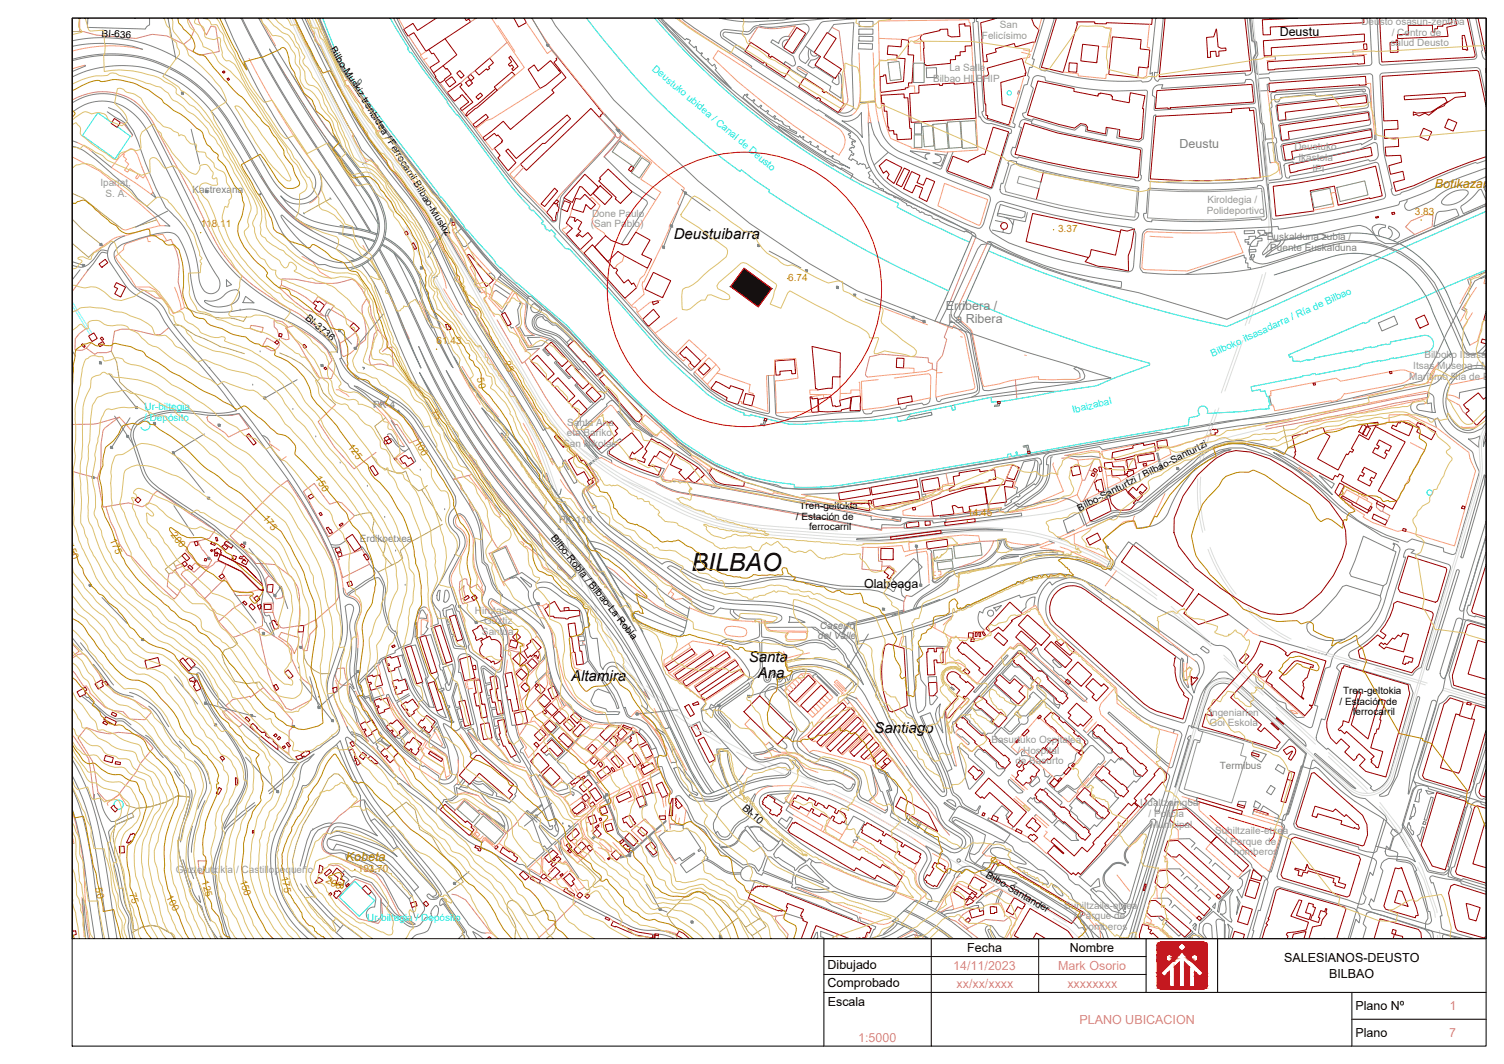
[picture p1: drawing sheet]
<svg xmlns="http://www.w3.org/2000/svg" width="420mm" height="297mm" viewBox="0 0 420 297" stroke-linecap="round" stroke-linejoin="round" font-family="sans-serif">
<defs><g id="words">
<text font-size="7" x="193.2" y="159.4">BILBAO</text>
<g font-size="4.2">
<text x="188.2" y="66.8">Deustuibarra</text>
<text x="209.2" y="184.9">Santa</text>
<text x="159.5" y="190.2">Altamira</text>
<text x="211.7" y="189.4">Ana</text>
<text x="244.3" y="204.7">Santiago</text>
</g>
<g font-size="3.5">
<text x="357.5" y="10">Deustu</text>
<text x="241.4" y="164.1">Olabeaga</text>
<text x="270.2" y="265.8">Fecha</text>
<text x="298.9" y="265.8">Nombre</text>
<text x="358.7" y="268.7">SALESIANOS-DEUSTO</text>
<text x="231.2" y="270.4">Dibujado</text>
<text x="231.2" y="275.5">Comprobado</text>
<text x="371.3" y="272.9">BILBAO</text>
<text x="231.2" y="280.8">Escala</text>
<text x="378.6" y="282">Plano Nº</text>
<text x="378.6" y="289.5">Plano</text>
</g>
<g font-size="3.5" fill="#808080">
<text x="329.5" y="41.4">Deustu</text>
<text x="264.2" y="86.4">Erribera /</text>
<text x="265" y="90.2">La Ribera</text>
</g>
<g font-size="3.5" fill="#957000">
<text x="400.9" y="52.4">Botikazar / Bo</text>
<text x="96.6" y="240.4">Kobeta</text>
</g>
<g font-size="3.5" fill="#f0f">
<text x="266.3" y="270.8">14/11/2023</text>
<text x="267.2" y="275.8">xx/xx/xxxx</text>
<text x="295.6" y="270.8">Mark Osorio</text>
<text x="298.2" y="275.8">xxxxxxxx</text>
<text x="301.6" y="285.8">PLANO UBICACION</text>
<text x="405" y="282.1">1</text>
<text x="239.7" y="290.8">1:5000</text>
<text x="404.8" y="289.5">7</text>
</g>
<g font-size="2.8">
<text x="28.4" y="10.2" transform="rotate(3 28.4 10.2)">BI-636</text>
<text x="92.1" y="13.8" transform="rotate(58 92.1 13.8)">Bilbo-Muskiz trenbidea / Ferrocarril Bilbao-Muskiz</text>
<text x="85.1" y="89" transform="rotate(41 85.1 89)">BI-3736</text>
<text x="223.3" y="142.1">Tren-geltokia</text>
<text x="301.6" y="142.8" transform="rotate(-27 301.6 142.8)">Bilbo-Santurtzi / Bilbao-Santurtzi</text>
<text x="222.3" y="145.1">/ Estación de</text>
<text x="226.1" y="148.1">ferrocarril</text>
<text x="153.8" y="150.2" transform="rotate(51 153.8 150.2)">Bilbo-Robla / Bilbao-La Robla</text>
<text x="374.2" y="196.7">/ Estación de</text>
<text x="375.2" y="193.7">Tren-geltokia</text>
<text x="377.9" y="199.7">ferrocarril</text>
<text x="207.3" y="225.8" transform="rotate(42 207.3 225.8)">BI-10</text>
<text x="275.2" y="244.7" transform="rotate(30 275.2 244.7)">Bilbo-Santander</text>
</g>
<g font-size="2.8" fill="#989898">
<text x="274.3" y="10.8">Felicísimo</text>
<text x="279.4" y="7.8">San</text>
<text x="380.3" y="7">Deusto osasun-zentroa</text>
<text x="388.8" y="10">/ Centro de</text>
<text x="388.5" y="13">salud Deusto</text>
<text x="260.7" y="22.8">Bilbao HLBHIP</text>
<text x="265.2" y="19.8">La Salle</text>
<text x="361.6" y="41.9">Deustuko</text>
<text x="362.8" y="44.9">Ikastola</text>
<text x="366.6" y="47.9">IPI</text>
<text x="28" y="52">Iparlat,</text>
<text x="29.5" y="55">S. A.</text>
<text x="337.2" y="59.7">Polideportivo</text>
<text x="337.3" y="56.7">Kiroldegia /</text>
<text x="165" y="63.5">(San Pablo)</text>
<text x="165.4" y="60.5">Done Paulo</text>
<text x="397.9" y="100">Bilboko Itsasadarra</text>
<text x="393.7" y="106">Marítimo Ría de Bilbao</text>
<text x="394.8" y="103">Itsas Museoa / Museo</text>
<text x="158.5" y="118.8">Santa Ana</text>
<text x="157.3" y="124.8">San Nikolas</text>
<text x="158.4" y="121.8">eta Bariko</text>
<text x="132.7" y="171.3">Hirutasun</text>
<text x="134.7" y="177.3">Santua</text>
<text x="135.3" y="174.3">Guztiz</text>
<text x="337.9" y="199.8">Ingeniarien</text>
<text x="337.9" y="202.8">Goi Eskola</text>
<text x="277" y="207.4">Basurtuko Ospitalea</text>
<text x="283.7" y="213.4">de Basurto</text>
<text x="284.3" y="210.4">/ Hospital</text>
<text x="318.6" y="225">Udaltzaingoa</text>
<text x="320.8" y="228">/ Policía</text>
<text x="321.3" y="231">Municipal</text>
<text x="339.4" y="232.8">Suhiltzaile-etxea</text>
<text x="342.1" y="235.8">/ Parque de</text>
<text x="344.7" y="238.8">bomberos</text>
<text x="49.2" y="243.8">Gaztelutxikia / Castillopequeño</text>
<text x="297.3" y="253.7">Suhiltzaile-etxea</text>
<text x="299.9" y="256.7">/ Parque de</text>
<text x="302.5" y="259.7">bomberos</text>
<text x="365.4" y="264">Andra Maria</text>
</g>
<g font-size="2.8" fill="#0ff">
<text x="182" y="19.5" transform="rotate(40 182 19.5)">Deustuko ubidea / Canal de Deusto</text>
<text x="338.8" y="99.6" transform="rotate(-24 338.8 99.6)">Bilboko itsasadarra / Ría de Bilbao</text>
<text x="40.3" y="117.5">/ Depósito</text>
<text x="40.4" y="114.5">Ur-biltegia</text>
<text x="299.8" y="115.4" transform="rotate(-14 299.8 115.4)">Ibaizabal</text>
<text x="102.6" y="257.1">Ur-biltegia / Depósito</text>
</g>
<g font-size="2.8" fill="#808080">
<text x="53.8" y="53.7">Kastrexana</text>
<text x="353.9" y="67.1">Euskalduna zubia /</text>
<text x="354.9" y="70.1">Puente Euskalduna</text>
<text x="104.3" y="113.8">PK-4</text>
<text x="156.2" y="146.1">PK-119</text>
<text x="100.5" y="151.4">Erdikoetxea</text>
<text x="228.5" y="178.5">del Valle</text>
<text x="229" y="175.5">Caserío</text>
<text x="340.8" y="214.6">Termibus</text>
<text x="258" y="264.1">Las</text>
</g>
<g font-size="2.8" fill="#b88a00">
<text x="395.3" y="60">3.83</text>
<text x="56.1" y="63.5">118.11</text>
<text x="295.6" y="64.8">3.37</text>
<text x="220.2" y="78.6">6.74</text>
<text x="122" y="96.1">61.43</text>
<text x="140.6" y="101.2" transform="rotate(63 140.6 101.2)">25</text>
<text x="133.2" y="105.6" transform="rotate(77 133.2 105.6)">50</text>
<text x="120.3" y="115" transform="rotate(55 120.3 115)">75</text>
<text x="97.1" y="124.7" transform="rotate(53 97.1 124.7)">125</text>
<text x="115.7" y="123.5" transform="rotate(60 115.7 123.5)">100</text>
<text x="88" y="133.6" transform="rotate(58 88 133.6)">150</text>
<text x="47.6" y="149.4" transform="rotate(51 47.6 149.4)">200</text>
<text x="73.4" y="144.6" transform="rotate(53 73.4 144.6)">175</text>
<text x="270.2" y="144">14.45</text>
<text x="18.6" y="152.1" transform="rotate(66 18.6 152.1)">150</text>
<text x="30.6" y="150.7" transform="rotate(66 30.6 150.7)">175</text>
<text x="67" y="245.9" transform="rotate(73 67 245.9)">150</text>
<text x="78.6" y="244.8" transform="rotate(79 78.6 244.8)">175</text>
<text x="99.9" y="243.4">193.70</text>
<text x="26.6" y="248" transform="rotate(78 26.6 248)">50</text>
<text x="36.1" y="249.4" transform="rotate(72 36.1 249.4)">75</text>
<text x="46.3" y="250.5" transform="rotate(62 46.3 250.5)">100</text>
<text x="56.3" y="246" transform="rotate(74 56.3 246)">125</text>
<text x="90.8" y="246.2" transform="rotate(29 90.8 246.2)">200</text>
</g>
</g></defs>
<!-- layer: 06130|B9995 -->
<path d="M20.2 85.3l5 8.2M20.2 84.3l5.6 8.9" fill="none" stroke="#7fffdf" stroke-width=".28"/>
<!-- layer: 06130|B9040 -->
<g fill="none" stroke="#808080" stroke-width=".28">
<path d="M24.6 5.1l-.2 2.5 16.2 .5 .4-.6 .8-.6v-1.8M37.7 5.1h.1M84.3 5.1l.9 1.8a390.3 390.3 0 0 0 15 29.3 287.9 287.9 0 0 0 15.4 20.8 71.8 71.8 0 0 1 8.1 14.6 191.3 191.3 0 0 0 17.5 31.1l10.5 17.5 .9-.6M88.8 5.1l2.4 5.7a44.3 44.3 0 0 0 5.7 11 764.2 764.2 0 0 0 35 45.8l2.8 3.4 5.3 5.8-.5 .5M89.3 5.1l2.3 5.5a44.2 44.2 0 0 0 5.7 10.9 761.8 761.8 0 0 0 39.3 50.9l2.8 3.1 2.4 2.2 5.9 5M110.8 5.1a96.7 96.7 0 0 0 10.1 15.9l12.5 16.3a139.5 139.5 0 0 0 17.2 20.7l3.6 3.9a.99 .99 0 0 0 1.4-.6l.2-2M186 6.4l5.4 4.7 .5-.4 1 .7-.5 .5 1.6 1.5 .3-.5 .3 .2-.2 .2 .2 .4-.1 .3 1.1 1 .5-.3 .1 .2-.4 .5 1.5 1.4 .5-.5 .3 .3-.4 .4 1.3 1.4 .6-.5 .2 .4-.1 .3 .5 .5-.4 .3 4.5 5.3-10.2-9.6zM190.3 5.1l3.6 2.7 16.1 10.7-.2 .4 18.5 12 .3-.3 7.4 4.8a11.7 11.7 0 0 1 5.2 5.6 17.8 17.8 0 0 0 10.1 13.8l9.9 5.2 10.8 5a1.08 1.08 0 0 1 .6 1.2l-.9-.5M201.1 5.1l4.7 .8 4.2 .2 8.9-.5 2.7-.5M211.2 5.1l3.4 .1M211.6 7.7l-.7 .1-1.2 1.4-.8 .4-6.3-.7a.7 .7 0 0 0-.6 .5 .7 .7 0 0 0 .2 .8l6 3.9M220.3 11.2a1.28 1.28 0 0 0-1.6 .5 1.28 1.28 0 0 0 .2 1.6"/>
<path d="M220.7 19.2l4 2.6M220.8 10.4a2.22 2.22 0 0 0-3.2 1.7l-1.8-1-.5 .7 6.3 3.9 .6 1.8a.8 .8 0 0 1-1 .9l-1.8-1.2M221.4 14.9l.5-.1 4-6.1a1.45 1.45 0 0 0-1.2-2l-8.9 .9h-1.8l-2.6-.4-.8 .3-1.1 1.1-.8 .3-6.2-.7a1.37 1.37 0 0 0-1.2 1 1.37 1.37 0 0 0 .6 1.5l32 21a3.8 3.8 0 0 0 4.3 .3M225 12.9l1.6 1.1M227.4 14.6l-.8-.6a1.11 1.11 0 0 0 .3 1.5 1.11 1.11 0 0 0 1.5-.2M228.9 15.6l-1.1 .9-1.3 .3-.8 1.4 1.3 .8 .9-.4 5 3.3-.5 1 1.3 .8 .6-.3 .1-.4-.1-1.6-.3-.4M231.3 9.2l1.6-2.4 5.6-.5a171.1 171.1 0 0 0-.1 23.8 3.4 3.4 0 0 1-4.1 1.2M239.8 12.1l4 .1-.1 1.6-3.9-.2zM239.9 8.1h4v1.5h-4zM240 10.1l3.9 .1-.1 1.3-3.9-.1zM240 6h3.9v1.4h-3.9zM241.7 5.1l-12.1 1.1-.5 .5-5.6 8.3a1.44 1.44 0 0 0 .5 2.1l1 .7 1-1.4-.2-1.2 .2-1.6"/>
<path d="M258.8 19l2.8-.1 .1 2.7-2.8 .1zM272.1 5.1l.1 1.1-.4 .1 1.7 26.3 .4 .1a2.49 2.49 0 0 0 3 1.8l5.4 1.5 .3 .6-.2 .7-.4-.1-4.7 15.1-.3 .3-.6 .1-11.6-4.4-.4-.4v-.7l1.9-4.9M272.9 5.1l-.1 .9h.4l1.6 25-.5 .3a2.62 2.62 0 0 0 1.9 2.2l7.2 2.2 .2-.9-.7-.5 3.2-10.5 .9-.2 .5-2-.5-.5 .6-2.3h.7l.7-2.2-.7-.2 3.5-11.3M294.6 5.1l-4.2 13.5 .4 .9 1.2 .3 .3-.1a79.4 79.4 0 0 0 26.5 2.8l.3 .4 1.5-.1a1.6 1.6 0 0 0 1.3-1.5l.1-1.1-.8 .5 1.7-15.6M325 5.1l-1.6 15.3-.9-.2v1.4l.5 .9 .5 .2 .4-.6 24-1.7v.6a1.7 1.7 0 0 0 2-1.2l-1.5-14.7M349 5.1l.7 6.3 .8 .5 .3 3-.7 1.3 .4 3.9 1.1 .7 2.9-.2 .2-.4 28.1-2 .4-.8-.5-12.3M349.7 5.1l.6 5.9 .8 .8 .3 3.4-.6 1.2 .4 4 .3 .3M384.7 5.1l.6 12.3 .7 .8 26.1-1.8 .4-.4v-.6l-2.1-10.3M412.3 5.1l1.9 9-.4 .2 .5 1.6 .9 .9M415.2 19.1v1.2M167.4 32.8l4.4 4.4 .1 .9-5.5 6.2-6.2 6.5-3.4 3.9-.2 .6-.4 2.7M168.5 31.7l3.8 3.9-.2 .5 .8 .9a1.38 1.38 0 0 1 .1 1.8l-4.2 5 7.2 7 7.2 5.1"/>
<path d="M208 26.4l.3 .2 .4-.4 .3 .2-.5 .6 1.7 1.2 .4-.4 .3 .2-.5 .6 1.6 1.3 .6-.6 .2 .3-.4 .5 1.6 1.1 .4-.4 .3 .2-.4 .6 1.7 1.2 .4-.5 .3 .2-.5 .6 .4 .2 .2-.2 1 .7 .8 .1-.1 .3 .3 .1-.1 .3 1 .6 .9 .2-.1 .3 .2 .3 1.9 .9-.1 .4a56.5 56.5 0 0 1-15-10.1zM217.4 35.2l5.7 3.1 .3-.5 .5 .7 .5-.4 .2 .1-.4 .6 1.6 1.1 .5-.4 .4 .2-.4 .6 1.7 .9 .4-.6 .3 .2-.3 .8 1.8 1 .3-.6 .3 .2-.4 .6 1.9 1.1 .2-.5 .3 .1-.4 .6 2.1 1.1 .1 .2 2.8 1.5-1.9-.9-.2 .2-2.1-.9-2-1.1-.1 .1-8.6-5.5zM230.7 32l-.2 .2 7.2 4.8-.3 .4-.2-.2-.2 .4 .6 .4-.3 .4 1.7 1-.2 .3-.6-.3-.3 .3 .3 .2-.3 .4 .9 .6-.3 .4-.5-.2-.2 .3-.2-.1-.4 .5 .8 .4-.2 .3 .8 .5-.3 .4-.5-.3-.8 1.2 .8 .5 .3-.5 1.5 .9-.3 .5 .6 .3 .3-.4 .7 .4 .2-.3 .6 .3 .3 1.1 .9-.5M234.4 20.3l.6 .9 .2 2.4-.2 3.9-3.3-2.2 .4-1.2-8.7-5.5a.56 .56 0 0 0-.6 .2 .56 .56 0 0 0 .1 .7l2.3 1.5M235.2 33.8a5 5 0 0 0 5.5-2.4l.2 7-1.8-2zM242.5 34.3l.8-.1a13.2 13.2 0 0 0 9.2 10.6l13.6 5.8 9.9 3.8a1.46 1.46 0 0 1 .7 1.6l-1.9 6.5-1.1 1.2a11.6 11.6 0 0 1-4.5-1.4 149.7 149.7 0 0 1-20.7-10.8 15.8 15.8 0 0 1-5.8-13.8zM245.4 33.8a10.9 10.9 0 0 0 7 9l10.2 4.4 .4-.3 1.8-4.5M284.5 25.3l-.3 .9M284.9 25.4l-.3 .9M309.6 35.6l-.5 2.3-5.9-1.2 .3-1.2-.4-.4-1.1-.2-1.9 1.4-11.5-3.2-.1 .5-2.3-.7-.4-.6-.1-.6 .9-.3 2.1-6.7-.7-.8 .6-2 .7-.7 .8-.1 1.8 .4 .2 1 8.8 1.9 3.7 .5 6.9 .5 8.9-.1 .2 .3-1.2 13.1-1.2 .9-6.2-1.1 .3-2.4M322.6 24.2l.8-.4 1.4-.1-.3 1 23.2-1.6 .3-.9h1.4l.5 .4 .3 .6 .5 5.3-.4 .5-27.6 1.8-.3-.4 .3-3.2-.8-.6 .2-1.6zM349 30.1l1.3-.1 .6 .6 2 19.3-.1 .3a163.6 163.6 0 0 1-31.8 .3l1.3-18 .6-.4v.4"/>
<path d="M354.5 23.5h-.5l.1 1.8-2.4 .1M354.6 25.2l-.5 .1M356.2 26.6l.4-.2 24.3-1.5a.39 .39 0 0 1 .5 .3 .39 .39 0 0 1-.3 .5h-.3v-.3l-13.2 1.5-.1-.7-9.7 1-.6 1.2-.6 .1-.4-.3-.2-1.2zM356.7 29.3l.6-.3 24.2-2.8 .5 .3 .3 3.1-.5 .5-24.3 3.7-.5-.4-.5-3.8zM357.4 34.7l.4-.2 24.2-3.5 .5 .4 .4 2.9-.5 .7-24.1 4.4-.5-.4-.6-3.9zM383.2 30.1l-.7-5-.3-.6-.6-.3-26.2 1.7-.4 .5 .4 3.5-.4 .3 1.1 8.1 .4 .3 .2 1.1-.3 .5 .6 4.7 .5 .3 .7 4.1-.6 .7-3.1 .4-.3-.2-1.1-10.4 .5-.9M384 37.7v1.3l.4-.1-.1-2.4-.8-15.3-.6-.5-28.1 1.9-.3-.9-2.8 .2-.2 .3 1.1 12.1 .5 .3 .5 4.3 2.1-.2M415.2 26.8l-1.6-7-.4-.6-.6-.3-26.3 1.5-.6 .3-.2 .4 1 20.6 2.4 10.9-.3 .2 .3 1.2 .4 .4 .5 .1 1.5-.4 .2-.4 4.4-1.6a168.6 168.6 0 0 1 16.3-6.7l.5 .2 2.5-.8M157.5 55.3l-.8 3.1-.4 4.9 .1 .8a670.6 670.6 0 0 1 27 30.1l9.2 9 .7 .1 .7-.8M176.4 53.3l4.1 2.7 .3 .9-7.2 11.3M243.4 47.6l-.9 .6 .5 .8-.3 .6 1.4 .8-.2 .4 1.5 1.1v.3l1.4 .7v.4l.7 .3v.3l1.2 .5 .1-.1 .9 .5v.2l.5 .3 .1-.2 1.7 .9 1.3 .9-.1 .3 .5 .3 .1-.2 1.5 .9 .1-.1 .6 .3v.2l.8 .3v.3l.4 .2 .2-.3 .8 .4v.2l2.2 .7v.4l1 .5 .4-.1 .7 .4v.2l2.3 1.1 4.6 1.9 .2-.3 1.7 .7 .2-.4M248.1 42.5l-3.9 3.5"/>
<path d="M254.3 42.1l5.5 .6-.1 .2-.5 .1a.67 .67 0 0 0-.7 .3 .67 .67 0 0 0 .2 .8l.2 .4zM261.2 42.9l2.9 .4-1.2 3.1-2.3-1h1.3a1 1 0 0 0 1-.8 1 1 0 0 0-.7-1.2zM281.8 45.1l.6-.3 1.6 .3-.1 .5a206.9 206.9 0 0 0 34.1 6.7l.2 .3-.6 6.8h.5a1.68 1.68 0 0 1-1.4 2.1 204.7 204.7 0 0 1-36.6-7.4 1.28 1.28 0 0 1-.7-1.4l.3-1.6 .5 .2 1.6-5.6h-.3zM283.2 43.8a1.41 1.41 0 0 1-.7-1.8l.4-.9 .7 .2 1.7-5.7-.7-.2 .3-1a1.19 1.19 0 0 1 1.6-1l1.8 .5-.2 .5 7.7 2.3a245.2 245.2 0 0 0 22.8 4.6l.5 .5-.5 7 .3 .2-.1 .8-.2 .4-.6 .3-.9-.1v-.3a238.4 238.4 0 0 1-32.6-6.3l-.2 .4-1-.4M287 59.3l-.6 2.6-7.8-1.7 .9-3.1 6.9 2.1-.2 1.3-.8 .4-6.1-1.3-.6 .2M320.8 52.7l.1-.1a211.8 211.8 0 0 0 30.3-.4l.2-.4h.8l.6 .4 .3 .7 .8 7.6-.2 .5-.5 .4-.8 .1-.1-.4a186.8 186.8 0 0 1-30.5 .3v.5l-1.3-.1a1.93 1.93 0 0 1-.9-2.2h.6zM354.4 51.2a235.2 235.2 0 0 0 30.1-5.9l.7 .7 1.9 8.3-.3 1a161.4 161.4 0 0 1-31.3 5.8l-.2-.3-1-9.2zM356.5 45.2l-.7-5.4-1.7 .1 .7 5.6 .4-.1M358.1 40.3l24.6-4.4 .5 .2 .2 2.1-.1 .5-2.9 1.7-.1-.3-18.8 3.9 .1 .5-2.5 .4-.7-.5-.5-3.5zM358.8 45.9l2.4-.7 .1 .4 18.4-3.9 4.1-1.9 .5 .1 .4 .5 .4 2.9-.4 .9-.7 .5-1.3 .3-.4-.4-12 2.7-10 1.9-.1 .5h-.7l-.4-.7-.4-2.8zM393 55.7l-2 .6-.3 .9a253.5 253.5 0 0 1-33.5 6.8l-.2-.8-22.4 1.2-7.1-.1-6.2-.4a1.97 1.97 0 0 0-2.2 2l-.6 8.5 .1 .7 .7 1a118.1 118.1 0 0 0 33.2-1.5l15.2-4.9a27.6 27.6 0 0 1 23.7 1.3 26.8 26.8 0 0 1 10.7 12l6.1 14.1a3.1 3.1 0 0 0 4.8 1.3l2.2-2.1M401.6 59.3l.6-.3 4.4-.6 .3 .2 .7 1.6-7 3 .6-3.2z"/>
<path d="M403.3 55.4a6 6 0 0 1 6.5-2.2l.4 .6a6.3 6.3 0 0 1-7.2 3.1l-.3-.7zM415.2 57.3l-24.2 10.7M415.2 55.9l-1.3-2.9-.3-.1-.4 .1a27.1 27.1 0 0 1-5.1 4.7l.7 2 6.4-2.8M415.2 46.9l-8.3 3-13.9 5.8v.5a1.34 1.34 0 0 0-.4 1.7 1.34 1.34 0 0 0 1.5 .7l6.1-2.8a16.3 16.3 0 0 1 9.8-4.4l5.2-2.1M415.2 51.8l-.6 .7 .6 1.2M128.9 63.8l-1.7 1.4 2.1 3.6 .7 .1 1.7-1.6M136.4 76.7l.7-.6 1 1 .2 .5-.5 .7M138.1 79.2l4.3 2.9M276 67.5h.9a90.1 90.1 0 0 0 30.9 10.3l5.4 .8 .1 1.2-.3 .6a130.8 130.8 0 0 1-35.6-12zM277.2 64.2l3 .7M278.1 61.6l2.6 .6M280.6 60.6a3.1 3.1 0 0 1 2.4 2.2l.3-1.6"/>
<path d="M283 62.8l-.4 1.9-.5 .5-1.9-.3 .2-.9M316.7 64l-.7-.5a196.7 196.7 0 0 1-36.1-7.3l-.8 .2-.8 .8-1.9 6.4 .3 .7a16.4 16.4 0 0 0 6.7 4.1l7.9 2.6 6.6 1.9 9.3 1.9 7.5 1.1a1.55 1.55 0 0 0 2-1.6l.6-8.7-.4-1.4M347.6 64.5l2.8-.1 .1 .7-2.9 .2zM347.8 66.9l1.1-.1v-.8l1.9-.1v.7l1.7-.1 .1 .7-1.2 .1-.2 1.4-1.8 .1-.1-.6-.7 .1 .2-.8-1 .1zM349 69.7l1.8-.1 .1 .7-1.9 .1zM349.4 75.2v-.5h-.8v-1.3h-.6l.1-1.4h-.5l-.1-.8-16.3 5.4M349.6 71.1h.8l.1 .6h-.5l.1 .8h-.9v-.6h.4zM351.4 64.3h1.9v.7h.6v.7h-1.9v-.7h-.5zM355 67.7l2.7-.5v.2a2.61 2.61 0 0 1-1.7 1.6l-3.1 2.2-.2-.5 .2-.4zM370.5 66.2l-.6-.6-1-.3-10.1 1.8a3.7 3.7 0 0 1-2.6 2.4l-1.7 1.2-1 1.1 .8-.3M384.1 65.6l-.7-1.4a1.61 1.61 0 0 1 2.1-1.6l1.6 .3-.1 .6a1.55 1.55 0 0 0-1.6 .7 1.55 1.55 0 0 0 0 1.7M387.7 66.6a1.5 1.5 0 0 0 1.3-1.4 1.5 1.5 0 0 0-1.2-1.5l.2-.6 .9 .4a2.88 2.88 0 0 1 2 2.3l-.4 .6-1.4 .8"/>
<path d="M395.2 65.5l-4.9 2.2M410 78l.6 1.8M410.6 77.8l.4 1.1M138 81.4l.6-.3 3.4 2.2M139.5 86.5l.8 .8M141.6 85.2l-1.3 2.1 .2 .3M142.3 90.7l.6 .9 .4-.2 .2 .2M144.4 91.7l.8-.5 1.4 2.6 2.7-.2M145.5 84.3l-.3 .4 .2 .1-.8 1.7 .5 3.8-1 .9M145.6 94l1.9 3.1 3.9-.6 1.6-1.7 1.3 .4 .8 .7 6.6 7.4 .5-.4M147.1 83.4l-7.6-6.1-.4 .5 7.6 5.9a1.74 1.74 0 0 1 .2 2v.3M148.7 85l.5-.3 1.7 1.4a1.3 1.3 0 0 1-1.9 1.1 1.3 1.3 0 0 1-.3-2.2z"/>
<path d="M150.7 97.3l-3.7 .4M151 94.1l-3.6 .2 1.1 2M152.2 97.1l-.6 .6 1.5 1.6 .6-.5M152.5 97.4l-.4 .3 1.1 1.1 .3-.3M158.3 95.6a9.3 9.3 0 0 0-5.9-3.5l-1.4-.4a1.61 1.61 0 0 1-1.3-2 1.61 1.61 0 0 1 2.1-1.1l-.2 .2 .9 .8 .2-.2 1.7 1.4 .8-.1 4.2 3.9-1.1 1 .6 .7M159.4 94.6l.6 .7M160.4 95l-2.3-2.3-2.9-2.6-.9 .1-2.6-2.4a2.21 2.21 0 0 0-2.6 1.7 2.21 2.21 0 0 0 1.5 2.6l1.7 .6a7.3 7.3 0 0 1 5 2.6l20.1 22.5 5 3.8-.3 .4-4.2-2.8-6.2-7a.9 .9 0 0 0-1.4-.1l-.9 .8 .2 .4-6.1 5.5-.4-.1-.2 .2-.5 .5v.6l5.7 6.6 5.1-4.1 .5 .5M264.1 83.4l-2.9 6.2M264.9 91.2l.8-1.7 2.8 2.2 1.5 1.6 2.3 10.5 .8 4.4v.7l-.4 .5-.8 .3-7.3 1.4-1.6 .4-.4 .6-.8-.1-.3-1.1M265.4 84.2l-2.9 6M267.9 85.2l-1.4 2.8 .1 .4 4.7 4.1 2.3 12.2 1 3.9 .3 .4 1.3 .1 12.9-2.4 5.1 .1 6.1-.2 2.6-.9 .2-.8-.7-1.5-1.7-1-.7 .5 1.3 .8 .4 .7v1.1M269.1 85.9l-1.5 2.9"/>
<path d="M385.1 90.2l4.4-1.9 1 2.2-4.5 1.9zM405.4 98.8a3.6 3.6 0 0 1-1.1 4.4l-2.3 3-1.2 .8-1.3 .5-39.4 7.9-5.3 .9-11.3 1.2-15 2.4a5.4 5.4 0 0 1-5.1 .9l-81.6 14.2-8.9 1.3-6.5 .2-5.2-.1-2.6-.2-1.6-.8a58.8 58.8 0 0 1-17.8-5.9l-9.2-5.9-9.2-8.5-5.8-5.6-9.2-9.9a140.9 140.9 0 0 0-14.8-14.5l-2.6-2.4h-.7l-.6 .7 .4 1.3-.7 4.6a3.7 3.7 0 0 0 2.6 3.9l4.2 1.3 2.1 1.2 12.6 13.8a1.16 1.16 0 0 1 .7 1.1 1.16 1.16 0 0 1-.7 1l-.2-.2-6 5.3v.6l-.6 .6a1.91 1.91 0 0 0 0 2.3l5 5.8 1.4 1.1 2.9 1.4 .1 .7M408.4 86.3l1.1 .7M408.7 85.8l1.1 .6M415.2 97.5l-1.2 1.3 1.2 .2M94.9 100.2l.5-.3 1.4 2.4 1.3 1.5 2.8 2.1 8.6 5.1a22.4 22.4 0 0 1 7.9 7.1l11.4 17.8a36.4 36.4 0 0 1 4.9 8.7l.2 .5a22.6 22.6 0 0 1 1 7.9l.4 3.9 .9 .8 1.6 5.1 1.1 2h.5l1 1.2v.4M155.5 100.7l-.6 .5 4.1 4.5 .6-.6M155.7 101l-.3 .3 3.6 3.9 .4-.3M161.3 106.9l-.7 .6 4.4 4.9 .3-.3M161.5 107.2l-.4 .4 4.7 5M166.2 112.3l-2.2 2M167.8 104l.1 .2-1.1 .9-.2-.3"/>
<path d="M172.4 115.1l.4-.3 3.3 3.9-.4 .3zM194.1 103.8l-.2 .4v.3l4.4 4.3 4.6 3M214.6 104.8l.4 10.1-.3 .5a29.4 29.4 0 0 1-9.1-2.6M216.2 104.8l.6 10.9 .3 .3 1.8 .4 3.4 .4 .1-.2a161.8 161.8 0 0 1 17.6-1.7l.3-.3M254.5 115.6l-3.9 .8M259.9 111.1a1.81 1.81 0 0 1-1.9 1.9l-.4-.5-4.4 .8-.1 .7-1.3 .4-.4-.8-7.5 1.2-.5 .7-1.3 .1-.7-.3-.4-.9M266.6 113.1l-.8 .2M295.5 109.2l-5.2 .1-13.4 1.6M360.7 116.9l-20.8 2.9M395 112.1a1.82 1.82 0 0 0-.9 1.9 1.82 1.82 0 0 0 1.5 1.4l5.1 1.8 .9-.5a11.9 11.9 0 0 0 4.5 5.4l5.2 4 1.9 5.7-6.3 22a1.05 1.05 0 0 1-1.3 1l-2.3-.8-.1-1-8.7-2.5-1.4 .9a44.6 44.6 0 0 1-19.2-10.5 80.2 80.2 0 0 0-20.6-15l-2-.7a15.4 15.4 0 0 0-17.8 3.9l-14.3 11.7a8.8 8.8 0 0 1-7.6 2.2l-1 .3-4.6 2.2-1.3 .2-.1-.2M397.9 112.7l-1.5 .2a.89 .89 0 0 0-.6 1.1 .89 .89 0 0 0 1.1 .6l3.2 .5M398.9 109.5l1.2 .7 .4 .6 .5 4.4-.9-.1-.2-2.6-1.2 .2"/>
<path d="M400.7 117.2l.6 2.1M404 111.2a8.6 8.6 0 0 0 5.4 8.9h.3a2.84 2.84 0 0 0 2.4-.8M415.2 108.1l-7.4 1.5-.2 1.7M415.2 102.3a9.8 9.8 0 0 0-11.4 6 9.8 9.8 0 0 0 4.4 12.2l2.1 .3a6.6 6.6 0 0 0 3.7-1.2l1.2-1.5M112.8 126.2l1.5-1 1.8 3.6-.5 .3M157.3 128.8l.6-.4 2.8 4.7 .5 1.5-.8 .4-3.2-5.3zM163.3 136.3l-.4 .7-.2 .7a16.2 16.2 0 0 0 5.3 8.3l3.1 2.8 14.6 10.7a45.5 45.5 0 0 0 12.8 7.8 45.1 45.1 0 0 0 14 1.6 31.3 31.3 0 0 1 18.2 5.4l4.1 3.3 1.2 .5 2 2 .5 1.7a126.9 126.9 0 0 1 9.3 18.8 98.3 98.3 0 0 0 14.9 21.5 1.08 1.08 0 0 0 1.6-.2 6.4 6.4 0 0 0-.7-4.3 12.6 12.6 0 0 0-3-5.9l-3.6-8a23.7 23.7 0 0 1-3.1-9.4l-.9-16.7M164.8 129.9l2.5 4.4-3.5 2.5 2.6 4.7-.7 .4-2.6-4.5 .2-1.1 1.3-1M170.3 125.7l-.5 .4v.8a41 41 0 0 0 14.1 6.3l.7-.4 1-1.9-.8-.2M183.3 134.6a21.8 21.8 0 0 0 9.2 3.2l29.9 5.3 23.8 4.7 .2-1.3 5.2 .1 2.1-1 2.7-.2M184.9 133v.6l.4 .4 3.1 .5 1.6-.3 8.8 1.5-.1 .2 2.3 .5 .1-.3 17.4 3.2 24.9 4.9-.1 1a20.7 20.7 0 0 1 7.8 .4h.5v-.3l-2.4-.5v-.2h2.6l-.2 .7M189.5 124l3.6 2.9-.3 .4-3.6-2.9z"/>
<path d="M197.7 131l-.2 .2M198.7 130.6l.3 .1M208 134.6l15.6 4.4M234.3 137.6l-10.4 .4M234.6 139.6l.1 .5M243.3 136.1l-.4 .1M257.6 138.1l-.7-4.6 32.6-5.6 .9 .2 .5 .6 .1 .9-.5-.1-.3 3 .5 .2-.9 2.1-.6 .6-.3-.3-4.2 2.9 .3 .4-.7 .4-.2-.3-1.8 1.2 .3 .4-1.9 1.2 .1-1.1M257.7 138.9l-.2-.8 1.1-.2 .1 .6-.7 .2 .2 .9-.4 .1v-.2l-7 2.2a7.6 7.6 0 0 1-6.2 .3M283.3 135.7l1 .5-.4 1.7M283.7 134.6l2.3-5.7 3.1-.5 .6 .2 .3 .8-.3 3.1-.8 1.7-3.7 2.8-4.1 2.7M289.2 128.4l-.4 1.8-2.2 5.8M294 127.5l-.4 .1-.3 4.7a7.9 7.9 0 0 1-3 5.4l-7.5 5.3"/>
<path d="M297.5 127.1l3.7 .4 3.7-.1 2.5 .4M314.9 129.8l-.3 .1M323.2 126.6l.3-.1 .4 1.9-.3 .1zM338 120.1l-4.3 .5-11.9 2.5-13.8 2.5-.9-.9-13.6 2.4-.8 .5-.3 .7-.1 1.4h.6l-.2 2.3a7.1 7.1 0 0 1-2.8 5.2l-5.2 3.7-.3-.4-2.5 1.7-.4 .7M355.8 126.4a43.4 43.4 0 0 1 11 6.3l2.2 1.9 3.2 3.5-5.6-4.7zM361.4 127.8l-4.7-2.3-3.7-1.3-6.3-1.3a19.6 19.6 0 0 0-14.7 6.3l-12.9 10.9-1.3 .1-.9 .8M368.6 132.8l4.2 2.3-.8 1.2zM410.2 122.6l1.5-.2 1.8-.7-.4 3.2zM414.6 132.6l.3 .1-.3 2.7-5.9 20.2-.4 .1-.2-.3zM415.2 121l-.6 1.8-.2 1.9 .8-2M94.8 152.7l-2 .2M95.2 153.8l.1 .4"/>
<path d="M96.8 150.8a3.7 3.7 0 0 1-3.1 1.4l-1.3-.2M100.9 152.7h.4l1.6 2.3 1.5 3.3a11.2 11.2 0 0 1 3.3 6.2 16.1 16.1 0 0 0 2.1 11.5l.9 .5 1.4 4.2M103.2 157.5l1.3 1.7 .3 .8-.2 .4-.7 .8-1.8 1-5.1 3.8 .6 .2 .2-.5 5.4-3.5 2.4-1a4.7 4.7 0 0 1 1.4 5.4l-.2 1.9 .5 3 1.3 4 1.5 1.4 1.4 4.1M128.5 143.5a2.15 2.15 0 0 0-1.8 1.4 2.15 2.15 0 0 0 .6 2.3 4.4 4.4 0 0 1 2.3 5.7l-3.7 7-.4 1.3 .1 1.7 2 5.8-.4 .5 .5 1.3 .5 .2 2.9 9.3-.3 .3 .4 1.4 7.5 5.9a.98 .98 0 0 0 1.5-1 27.2 27.2 0 0 0 .3-8.9l-.5-1.8-.8-1.6-4.1-5.5-.3-.9a3.1 3.1 0 0 1 .4-2.3l.4-1v-.8M166.4 141.5a9 9 0 0 0 2.9 4.5l15.7 11.5 1.2-.7 1.3 .1 7.4 4.1 4.9 1.5 4.1 .4 11.1-1.6a23.1 23.1 0 0 1 11.8 .8l5 1 3.5 .5 8.9 .3 4.2 .4 1 .8h.3l.9-2.1M279.5 150.8a9.6 9.6 0 0 1-8 6.9l-2.6 .5a9 9 0 0 0-5.4 2.5l-2.4 1.9-.6-.7M279.6 156.1l2-.8 2.9-.1zM279.8 141.7l-.2 .5-16.8 2.1-.3-.4M280 150.7a10.6 10.6 0 0 1-6.6 7.1l-4.4 1a13.6 13.6 0 0 0-6.8 3.6 1.12 1.12 0 0 1-1.8-.4l.1-.1-.4-7.4 .2-.1-.1-.5-.5-.5-.6-.1M280.4 150.7l.1 .9a2.34 2.34 0 0 0 2.7 1.9l2.8-.2 4.7-1.2-.8-.3-3.3 .9a6.8 6.8 0 0 1-5.2-.3l-.4-.7-.1-.8M295.5 154.4a19.3 19.3 0 0 0-10.4 1.4l.1 1M296.5 154.9a.49 .49 0 0 0 .6-.3 .49 .49 0 0 0-.3-.6 22.5 22.5 0 0 0-11.1 .8h-3.2a6.8 6.8 0 0 0-4.9 2.5l-1.8 .9-7.8 1.6a7.2 7.2 0 0 0-3.2 1.6l.1 .4-2.4 2.2-4.9 3a5.4 5.4 0 0 0-1.8 2.8"/>
<path d="M296.5 154.9a30.9 30.9 0 0 0-7.2 .3M309.8 144.9a4.4 4.4 0 0 1 3.9-.6 9.9 9.9 0 0 0 6.3-2.6l15.8-12.9 1.7-1.1 4.3-2 2.1-.2-1.9 .5a25.9 25.9 0 0 0-11.8 9.5l-1.9 3.3-1.3 2.6a7.2 7.2 0 0 1-5.9 5.6l-3.6 .5M312.7 142.4l-2.4 .3M316.6 152.2l-1.3-1-3.8 5.3-.2 1-1 1.7a31.6 31.6 0 0 0-13.8-4.3M316.6 152.2l.7-.8 14.7 11.1M389.1 153.6l-8.2-3.9-2.4 6.8-1.5 3.5 .5 .9 8.9 2.7M392.7 153.6l.7-.3 1.7 .3-.9 .8 10.3 3.1 .5 .4 .2 .5-8.2 28a5.9 5.9 0 0 0-2.6 2.1l-16.5-4.5a1.15 1.15 0 0 1-1.1-1 1.15 1.15 0 0 1 .7-1.3 23.5 23.5 0 0 0 9.5-8.6l1.5-4.3 4.2-13.3h-.7zM407 159.1h.5l.2 .5-8.6 27.3-.4 .1-.2-.3zM415.2 145.6l-7.5 24.3a.66 .66 0 0 0 .4 .7 .66 .66 0 0 0 .8-.3l6.3-20.4M415.2 154l-4.6 15-.4-.1-.4 1.6 .5 1.2 1.8 .6v-.4l3.1 .9M96.3 166l1 .7a3.4 3.4 0 0 1 3 4.5l-1 2.4a11.1 11.1 0 0 0 .2 4.8l-.2 4.5a17.3 17.3 0 0 0 1.7 11.8l2.5 3.6a45 45 0 0 0 9.1 11.6l3.6 2.8 2 1.3 .3-.2 4.1 2.8a1.15 1.15 0 0 0 1.2 1.1 2.22 2.22 0 0 0 2.5-1.9l-1.3-7.2-3.1-7.7a23.8 23.8 0 0 1-8.6-11.4l-.2 .1M96.4 169.3l.5-.4a1.31 1.31 0 0 1 1.7 .3 1.31 1.31 0 0 1 0 1.6l-.8 2.8a13.1 13.1 0 0 0 .3 4.7v4.9a13.6 13.6 0 0 0 .8 8.9"/>
<path d="M116.7 173.7h-.3l-.4 2.2-.1 2 .5-.3M117.3 177.9l-1.1 .3 3.5 10.7-.6 .7 .4 1.2M117.3 171.3l.3-.9 .4-.2 1 1.4 .2 1.2-2.2-.2M119.1 169.6l-1-.1-.8 .5-1.5 4-.4 3.8-.6 1.9-2.7 1-1.7 1v.5l-4 1.7-.6 .6 .2 .5-.9 .2-5.1 5.3 .5 1.5M119.6 173.6l-.6 1.5 .6 .4-1.2 1.7-.8 .1M120.8 167.9l-.1 .1 1.5 4.7 .3 1.4-2.1 .8M121.4 175.1l-.9 .3 3.2 10.2 1-.5M122.6 163.1a4.9 4.9 0 0 0-1.8 4.8l1 1.6 1.1 1.3 .8 3.9 3.3 10.1v2.6l-1.2 5-.3 .3h-.5l-.3-.2-.4-1.4 .4-.5-1.1-3.6h-.5l-.4-1.3 .2-.3-2.6-8.2-1.4 .3M122.6 164.8h.4l-.2 2.7-.3 .2a2.04 2.04 0 0 1 .1-2.9zM123.9 169.9l1.1-.3 1.2-.8 .5 .2 3.7 11.7-.2 .5-3.1-.2-.4-.3-2.3-8.5-.5-.4-.2-1.4zM124.4 164.9l.2-.2a.86 .86 0 0 1 .9 1.1 1.62 1.62 0 0 1-1.3 2.3l-.2-.4zM126.1 174l-.8 .3 .9 2.9 .9-.2"/>
<path d="M126.9 171.8l-.5-1.9-1.8 .5 .1 1.2 .5 2.1 .8-.2M127.2 177.4l-.9 .2 .7 2.3 .4 .5 2.5 .2-.6-2.1M140.9 169.2l-3.5-2.1-.6 .2-.3 .7 .1 1 4.1 5.8 .9 2.4 .2 2.5-.5 .4-.8 8.8 2.5 13.6 .9-.1 .7 2.9 1.7 3.3-.8 .7v.7l.6 .2 2.2 3.7-.3 .5 .2 .2a56 56 0 0 1 7.2 15.6l-.5 .2 .5 1.6 .5 .1M145.4 161.1l3.1 2.1-.1 .6h-.4zM151.7 179.7l.8 2.5a6.9 6.9 0 0 1-2.3 3.2M152 175.4l.1-.3-3.6-6.5a4.3 4.3 0 0 1-.8-3.5l-1.6-2.2-1.9-1.9-1 .4v-.1l-.8 .3-.1-.3 3.5-1.5 4.4 3a5.6 5.6 0 0 1 3.9 .1l4 3.1a8.8 8.8 0 0 1 5.9 5.6l.9 6 .6 .7 1.3-.1 .9 7.7 .8 1a2.73 2.73 0 0 1 4.5-1.2 44 44 0 0 1 7.2 8.3l1.3 1.3M161.5 177.8l1.6-.3 .3 1.3-1.8 .2M162 171.8l.4 1.9 .1-.1 .5 3.4-1.6 .4M201.3 169.7l8.6 .8a21.4 21.4 0 0 1 7.2 .9 1.15 1.15 0 0 1 1.1 .5 1.15 1.15 0 0 1 0 1.2l-1.6 .8h-3M204 170.1v1l1.1 1.2 1.2 .8M205 170.2a1.82 1.82 0 0 0 1.1 1.7l2.3 .9 4.3 .1 .1 4.9a12.9 12.9 0 0 1 6.2 1.9l1.9 .4 2.4-.3a8 8 0 0 1 7.9-.1l1.3 1h.6l.4-.2-2.8-2.6-2-1.3-.2-.5-1.7-1-12.6 .1M212.1 173.5l.1 3.3-.1 .9-.7 .4-2.5 .9a7.3 7.3 0 0 1-4.8-.5l-.8-.1a3.6 3.6 0 0 0-2.8 1.7"/>
<path d="M220.5 172.1l2.3 .7 2.1 .9-4.6 .1 .3-.8zM226.8 175.1h.9l5 3.7 3.5 3.8 .3 1 3.3 4.4 1.4 3.1M235.6 176.9a6.8 6.8 0 0 1 4 4.9 195.8 195.8 0 0 1 10.1 20.6 122.8 122.8 0 0 0 13.6 18.7h.6l-1.4-4.9-1.3-2.7-1.4-1.9-5-11.5-1.4-.9-.8-1.9M251.8 164.2l5.8-5.9-2.3-2.4-5.9 5.9 2.4 2.4 .2 2 .9 .7M252.5 170.3l-15.7 3.8-1.5 2.7 .3 .1 1.3-2.4 15.6-3.8M252.6 167.9l-7.3-2.9-2.3-.4-9.1-.2-7-1.5-8.4-1.3-3.4 .3-8.6 1.8a28 28 0 0 1-17.5-5.1l-1.5-.6h-.5l-.6 .5 7.8 5.7a25.5 25.5 0 0 0 13.8 3.5l3.7 .2a32.6 32.6 0 0 1 23.6 8.9M254.7 176l.5 12.2 .7 9 .6 1.8 1.4-.8 .7-1.3 .1-5.3-1.4-1.8-.5-3-.1-6.3 4.8-.1 3.4 .2M259.7 163.2l-5 3.3h-.5M265.6 160.9l-.8 .4-1.8 1.6-6 4.2a6.2 6.2 0 0 0-1.8 2.9M275 175.8a4 4 0 0 1-1.3-5.1l.8 .5 .2-.8 .5-.6 9.6-3.7 .3 .7 4.5-1.2 1.8-2.8a3.2 3.2 0 0 1 3.4-1.5l2.6 .1a7.9 7.9 0 0 1 7.5 2.3l26.9 19.6-.2 1.9M277.6 169.7l2.2-.7-1.5 1.6-.3-.6zM288.8 169.3l.4-2.6a2.38 2.38 0 0 0-2.6 2.8l-1.4 1.4"/>
<path d="M297.9 161.4l-2.9 1.1-1.1 .8-.6-.9a8.5 8.5 0 0 0-3.2 8.1M307.4 167.8l.4-.4-5.7-4.1a7.2 7.2 0 0 0-8.2 1.8 7.2 7.2 0 0 0-.8 8.4l.5 .8 4.1 3.9 19.3 17.3a23.2 23.2 0 0 0 6.2 4.1l7.1 2.2h.5l.4-.5 2-6.5a4.8 4.8 0 0 0-1.9-2.5l-.9-1.2-.7-1.8 .1-5.1-1.4-1M337.8 179.2l1.7 .9 2.5 .3a5.7 5.7 0 0 1 3 3.6l.9 2.6 .7 .7M343.3 171.6l5.5 4.1M351.6 177.4l18.9 5.5 .8-1.3 1.8-2 2.4-1.2a11.1 11.1 0 0 1-9.3-1.2l-.9-1-.2-.8v-1.1l3.7-3.1 4.5-4.9 1.8-2.6 1-.3 9.5 3 .2 .9-.9 2.5-2.4 3.5-3 2.5-4 2.6M385.6 166.4l.8-2.8 .9-.7 2.7-8.9-.9-.4 .5-1.5-.4-.2 .1-.3a2.33 2.33 0 0 1 1.8 1.8l-3.5 11.6a20.3 20.3 0 0 1-12.5 15.7 6.2 6.2 0 0 0-3.5 5.5l-1.4 .4-3 10.3 1 .2-1.6 5.6-.5 .4-1-.3-3-1.8-13.4-11.7M406.9 172.9a.97 .97 0 0 1 1.1-.3 .97 .97 0 0 1 .6 1l-4 13.7-1.2 2.2a1.83 1.83 0 0 1-.9-2.5zM415.2 174.5l-5-1.5-.8 .4-4.6 14.9 .7 3.3 .3 .4 9.4 2.9M97.3 193.6l2.4 8.1M97.7 190.8l1.3 1.5M98.9 193.1l2.7 5.2 1.9 2.9M99.3 193l-.4 .1-1.1-1.5-.2-.1 .1 2 2.5 7.9 .4 .9"/>
<path d="M99.9 180.9l-.1 2.1a18.6 18.6 0 0 0 .2 7.5M103.6 192.7l.7 2.3M103.9 195.1l-.2 .1-.3-1.1-1.4 .5-1.5-2.6 .5-.1-.5-1.1 1.5-1.6 2.1 6.3M105.6 185.7l-3.1 3.3M105.9 199.3l2 3.6M106.5 191.9l-1.2 .3M106.7 184.3l2.7 9 1.2 2.5 3.6-2.1M107.3 194l-3 1 .2 .6M107.5 183.8l-.8 .5-.7 1.3M108 194.8v-.7l.5-.3a31.6 31.6 0 0 0 12.6 14.3l3.1 2.2 .5 .6 1.1 5.1M111.2 186.3l1.2 3.5M112.3 182.9l-1.2 .3"/>
<path d="M112.7 182.8l2.8 8.3a24.4 24.4 0 0 0 4.5 6.3l-2.1-6.6 .2-.1v-.3M112.7 182.8l-.4 .1 2.3 7.2a18.6 18.6 0 0 0 11.7 11.7l.5-.4-.4-.1-1.2-3.7 .5-.1-.2-.5-.5 .1-1.4-4.3 .5-.2-.2-.5-1.9 .6M113.2 180.8l-1.1 .4 .6 1.6M114.5 194.1l-3.7 2.1 .3 .5a24.2 24.2 0 0 0 6.2 7.6M114.8 180.3l1.3-.3 3 9.1-.3 .5 2.5 7.9-1.3-.1M122.1 187.5l.4 1.1-.2 .4 1.1 3.2M122.3 189l-1 1.2M123.6 192.8l-.5 .2 2.8 8.6M123.7 197.9l1 2.5a3 3 0 0 1-2.7-1.9M123.8 186.3l2.6-.9a9.8 9.8 0 0 1-1 5.9zM127.8 190.8l-1.2 3.7 .8 3.1 1.1-.3M128.6 197.7l-1 .4 .9 2.9 .8-.3"/>
<path d="M129.2 195.6l-1.4-4.8-.5-.1-1.1 4.2 2.5 8.1M130.9 192.3l-.1 .4 2.6 10.8v1.5l.9 2.1 5.2 4.5 2.9 1.5M134 189.7l-.8-5.1-2-1.7a1.85 1.85 0 0 0-2.2-.3 1.85 1.85 0 0 0-1 1.9l.2 1.3-.1 1.9 .6 .1 3.7 14.4-.9 .2 .1 .5-1.5 .6-1-.5-.4-1.5 .8-.2M137.2 191l-1.5 .3 .7 3 .7-.2M137.3 194.7l-.8 .2 .7 2.8 1.4-.3M138.1 188.8l-2.9-2.3-.3 .1 .8 4.2 1.5-.3M138.7 197.9l-1.4 .3 .4 2 2.9-.5v-.6M145.8 189.8l.4 .3M148.9 186.7l-1.7 1.6M152.5 187.8l-3 2.7 .4 .3M152.7 182.7l-.9 1.6M153.3 188.2l.4-.4 .3 3.2 .4 .6"/>
<path d="M154.6 190.7l1.6 3.4M156.5 195l1.2 2.2M161.8 180.3l1.7-.3 .7 4.5a102.4 102.4 0 0 1 7.6 11.5l.6 1.8 .5-.1a20.1 20.1 0 0 0-4.6-8.1l-3.7-5.3-2-12.6-.4-1.1-.8-.9a20.2 20.2 0 0 1-5.9-3.9l-1.8-1.3a3.1 3.1 0 0 0-4.7 1.1v1.2l4.4 8.2a14.8 14.8 0 0 1 1.2 5.9M164.2 184.5l-1.2 .9M170.4 193.5l-3.3-1.1-.9 .6-1.2 2.7 .9 1.2 3.4 1 .4 .8 3.5 .1-.5 .7h-6.1M174.2 197.6l.5-.1 .6 1.8 .7 .7h.3M174.2 197.6a22.5 22.5 0 0 0-4.5-8.4 2.35 2.35 0 0 1 .3-2.8 1.63 1.63 0 0 1 2.3 .1 47.2 47.2 0 0 1 8.6 10.5l-.2 .9M174.2 197.6l.7 2a2.83 2.83 0 0 0 3.2 1.1l1.7 .8a3.8 3.8 0 0 1 2.1 2.3l.3 .6a19.8 19.8 0 0 1 3.3 5.6l1.8 4.1a24.9 24.9 0 0 0 5.1 8.4M179.6 199.5l2.8 2.1 1.2 1.8 1.6 1 1.2 1.1a53.9 53.9 0 0 0 6.6 11.9l1 1.5a7.9 7.9 0 0 0 2.2 3.1l.5 .3a11.5 11.5 0 0 0 7.6-2 29 29 0 0 1 15-3.9l.9-.5 .3-.8 .4 .1-.1 .8-1.5 1a29.2 29.2 0 0 0-17.7 5.9l-1.2 .5a4.5 4.5 0 0 1-3 .2 6.2 6.2 0 0 1-4.6-.8l-.4-.3 .2-.6a11.1 11.1 0 0 0 10.5-.1M201.8 180.3a1.84 1.84 0 0 1 2.6-1.1l1.1 .4a5.7 5.7 0 0 0 4.2-.2l1.6-.5 .7 .2 .4 4.6a6.6 6.6 0 0 1-.6 3.9l-1 1.1-2 1.2-8.8 6.5-.5 .8-.8-.6-.6 1.1 1.1 .8 .2 .9 .4 .8 9.1 10.1a4.8 4.8 0 0 0 6.3 2l2.1-.6 1.4-.1 1.4 .1 1.3 .9 2.7 3.2 1.5 1.2 5.8 2 1.4-.1 2.4 1a2.17 2.17 0 0 0 2.7 .8 2.56 2.56 0 0 0 .8-2.9 33.1 33.1 0 0 0-11.5-4.9 8.8 8.8 0 0 1-5.6-4.5 3.8 3.8 0 0 1 .7-3.2 2.05 2.05 0 0 0-.3-2.6l-1.2-1.2-.2 .3-5.9-5.8 .3-.3-1.2-1.2-.1-.5a2.75 2.75 0 0 1 2.2-2.2l1.1 .3 8.7 9a1.83 1.83 0 0 1-.2 2.5 5.3 5.3 0 0 0-2.8 4.1l.2 .9a13.9 13.9 0 0 0 8.7 4.3 28.4 28.4 0 0 1 7.6 3.7 4 4 0 0 1 .1 4.6v.2a2.46 2.46 0 0 0 1.7 2.4l6.2 3.3 .7-1M212.2 194.3l.1-.5a9.8 9.8 0 0 1 3-2.9h.9a2.55 2.55 0 0 0 3.2-.6v-.5a.48 .48 0 0 0-.6-.4l-.2 .2a.82 .82 0 0 1-.9 .8 .82 .82 0 0 1-.8-.9 .99 .99 0 0 0-.8-1.2l-.5 .2-.2 .5a1.1 1.1 0 0 1-.5 1.3 1.1 1.1 0 0 1-1.4-.3l-.2-1.9-.7-.5-.1 .3a7.8 7.8 0 0 1-2.7 2.4l.1 .9-.3 .8-7.8 5.4a1.2 1.2 0 0 0-.2 2.1 6.1 6.1 0 0 1 2.4 3.2l-.2 .7M227.2 189.2l-.1-.3a.94 .94 0 0 1 1.1-.6 6.7 6.7 0 0 0-6.7 0 3.1 3.1 0 0 1-2.4 3l-1.2 .4 1.1 1.1"/>
<path d="M228.2 188.8l.2-.1 .7 .6 5 4.8-.3 .2zM235.6 195.3l.7-.6 .9 1.1M236.3 194.7l1.3 .4a5.3 5.3 0 0 1 3 2.9l8.3 11.4a160.2 160.2 0 0 0 12.3 16.5 9.7 9.7 0 0 0 6.5 7.6 1.92 1.92 0 0 1 .9 2.6 1.92 1.92 0 0 1-2.6 .8l-7.8-4.6 1-1.8M236.5 193.7l3 1.4M237.4 196l-.6 .5M238.3 190.1l-2.1 2.2M239.1 188.6l-3.1-4.2-.4-1.4-1.7-2a1.67 1.67 0 0 1-2.2-.1 6.7 6.7 0 0 0-7.9-.7 6.1 6.1 0 0 1-6.1-.5 5.8 5.8 0 0 0-4.6-1l-.3 .3 .2 7-.2 1.2 .3 .1a1.17 1.17 0 0 1 .8 1.3l.2 1.3h.4l.4-.5a1.34 1.34 0 0 1 1.2-1.6 1.34 1.34 0 0 1 1.4 1.5l.2 .6a1.28 1.28 0 0 1 2-.8l.3 .8 .5-.1a2.58 2.58 0 0 1 2.2-2.7 6.8 6.8 0 0 1 6.7 1.5l5.1 5.1M239.2 190.9l-2.1 2.3M257.4 199.9l7.2 15.5 1.8 5.7 .6 .5a4 4 0 0 1 1.9 2.5l.8 .7 2.9 1.6 1.1-1.4h.2l-.6 1.3v.6l-.4 .3-4.2-2.1-.4-.8a3.6 3.6 0 0 0-2.1-2.3l-.4-.6a50 50 0 0 0-3.5-9.5l-5.3-11.8 2.9-1.1 6.1 15.7-1.4 .7M261.1 194l.9 .7-1.4 1.9-.4 .2-.4-.4-.2-2.2M261.7 190.5l-.1-1.6-2.3 .1 .1 1.6M262.7 196.5l-.3 2.5 1 5.6a7.2 7.2 0 0 1-1.7-6.9z"/>
<path d="M264.2 198.3l-.3 .5 .6 8.8 2.2 6.2h.5M265.8 191.7l.8 .7-.2 .3-.8-.7zM271.7 197.6l.8 .7 1.5-.2 3.2 2.8-.5 .5 1.9 1.7-1.5 1.6h-1.2l-.4 .5-.8-.7-.3 .3-3.6-3.2 .2-.2-1.5-1.4zM272.4 196.2l-3.8 4.1M274.4 194.6l3.3-3.5 4.6 4v.5l1.6 1.5-2.8 3.1M278.2 189.6l-4.4 4.9M281.2 182.9h.3l.1 .3-9.1 10.1h-.3l-.1-.3zM282.8 185.2l.1 .6 .6 .5 1.2-.3 3.4 3.1-.2 .3 .9 .8-.6 .7v1l-.5 .4-4.2-3.8-1.4 1.6-2.1-1.9zM282.9 181l.5 .1 .9-1h1l17.3 15.6 .5 .1 .7-.8-7.4-6.5h-.4l-1.6-1.4-.1-.6-3.2-2.9a4.2 4.2 0 0 1-1.3-2.5l-.3-.3-1.6 1.7M283.1 184.2l-3.8 4.2M283.7 199.3l1.1 1a1.31 1.31 0 0 0 .1 1.4l-2.5 2.6h-.4l-1.5-1.3zM288.6 193.2l2.4 2.1-4.4 4.6h-1.3l-1.2-1 3.8-4.4-.3-.2z"/>
<path d="M289.9 191.1l1.1 1 .1-.2 3.5 3.1-.2 .1 .1 1 .6 .6h1l-.4 1.1-6-5.4v-1.1zM294.4 184l2.2 2-.4 .4-.5-.1-1.5-1.4-.1-.5zM298 194l.3-.4-13.1-11.9-.5-.1-.3 .1-17.7 19.7-.4 .1-.2 .6 .6 2.6M312 193.9l5.6 5.2a21.2 21.2 0 0 0 7.7 3.7l4.1 1.3 .5 .4 .3 .7-2.6 8.7-.5 .4-.6-.1-17-15.1 .4-.4 15.9 14.1 .9 .6M330.7 184.8l-.3-.8-.4-.2a8 8 0 0 1 .3 3.7 6.7 6.7 0 0 0 1.6 4.5l.2-.1-.3-1.1M333.7 184.4a3.2 3.2 0 0 1 .6 4.7M334.3 182.6a4 4 0 0 1 2.1 3.5l-.3 2-1.8 3.1-.7 2.3-.9-2.6M335.4 181l.6-.6 1.7 1.2 .1 .4-.7 .3zM343.5 191.1a4.1 4.1 0 0 0-5.6 2l-3.2 10.3 .2 .6 1.1 .3M344.8 189.6l-2.1-1.9-2.1-.1-3.7 4-.7 1.1-.9 2.1-2.5 8.1 .2 .3 .4-.1 3.3-10.6a5.7 5.7 0 0 1 7.8-2.5M345.5 192.8l19.5 17.6-1 3.3-.5 .2-4.4 14.7-.5 .4-1.6-.5M346.2 184.4l1 .8"/>
<path d="M346.8 191.4l17.5 15.5 .5 1 .1 .4-18.5-16.5M349.9 188l.9 .8 .1 1.5 6 5.3 2.2 .8 .3 1.4 2.9 2.5 2.1-.2M373.8 185.6a1.58 1.58 0 0 1 1.9-.2l1.3 .4v.3l16.9 5 .9 2.4-6.3 22.2a7.3 7.3 0 0 1-4.8 5.1l-.9-.8 .4-.4-12.2-10.7-.4 .3-2.5-2.2-.3-.6v-1l1.4-4.7 .9 .3 4.1-13.7-.8-.8zM395.9 194.6l.5-.1 .2 .4-6.2 21.8-1.8 3.4a2.48 2.48 0 0 1-3.1 2.2l-.1-.4a8 8 0 0 0 4.2-5.2zM400 195.7a.72 .72 0 0 1 .9-.1 .72 .72 0 0 1 .4 .8l-7.9 25.3 .7-5.9zM415.2 197.2l-9.9-3-.7 .2-1.2 1.4-1.3 .7-5.8 19a2.06 2.06 0 0 0 1.4 2.4l11.2 3.4a1.89 1.89 0 0 0 2.5-1.1l.5-1.6-.3-.5 3.6-11.9M94 207.8l3.4 7.7 2.2 4.5a5.4 5.4 0 0 1 1.2 3.3l.2 .1a.91 .91 0 0 1 1.3 .8l1.8 2.4 5.2 5.9 9.1 11.2 3.8 5 .4 .7-.1 .7-1.1 .6h-.3l-.4-.5M97.9 204.6l.4-.3 2.7 1 1.9 1.6M98.3 205.1l.3-.3 2 .9 3 2.5 .5 .2M102.7 205.6l1.7 2 2.2-1.8M105.9 204.4l.2-.1 .6 .9M107.3 205.9l-.8 .6 1 1 1.4 .8"/>
<path d="M108.7 208.5l-2.5-1.7-1.2 .9 .6 .9-.3 .2 1 1.3M112.9 203.1l1 1.2-2.3 1.9-.9-.6M114.4 204.1l-2.5 2.6 1.3 1.4M116.1 212a48.5 48.5 0 0 1-9.5-9.8l-3.1-4.8-2.3-3.3 .8 .9 1.1-.4 .4 1.2 .6-.3a23.9 23.9 0 0 0 6.4 10.8l2.7 2.9 2.6 2 .3 .8 .4 .3M118.1 203.4l-.8 .9M118.3 203.9l2 1.4-.5 .7-2-1.6zM121.6 204.3l-.4-.2 1-1.4 2.3 5.9-.6 .2-3.8-2.4M121.6 201.5l.4 .5-1.1 1.2M128.7 219.6l-.5 .6 2.1 .9 3.3 1M129.4 217.4l-1.3 1.8-.5-.4-.8 .7 .5 2.6-1.3 .9-2.1 .3v.3l-1.5 2.1 .6 .4M130.6 203.9l1.5-.6 1.5 3.4zM130.9 204.6h-.2l3.4 5.2 9.9 8.7 .5 .9-.2 1.8-.6 .6 .4 .4-1.8 2-.6-.5-5.6-1.4v-.2l-4.7-1.9-.6-.5-.2 .3-1.9-.4 1.3-1.7"/>
<path d="M131 218.8l-.4 .7 .2 .2M132 218.1l1.2 .8 .9 .1 .8-.3 3 2.5-.3 .9-3.2-1.2-2.8-2.4M132.2 211.9l-.9-.7 .6-.8 1.3-.7-3.4-5.7-1.1-1-.4 .6a1.1 1.1 0 0 1-1.3 .3 8 8 0 0 0-3.1-1.9l.2 1 2.5 4.7a10.6 10.6 0 0 1 1.1 8.3 3.6 3.6 0 0 1-6.2 1.7M132.4 217.6a1.88 1.88 0 0 0 2.5 .3l3.9 3.6-.2 .8 1.4 .3 1.7 1.1M136.1 200.1l.3 1.7M139 208.3l.7-.4-1.3-2.2-4-19a.66 .66 0 0 1 .3-.7 .66 .66 0 0 1 .8 .1l3.4 2.7 .6 .8 .7 5.5 1.9 9.9 .8 1.8 5.7 9.7-.4 .5 3.2 7.5M139.4 203.1l-1.1 .3 .3 1.8 .5 1.4 .8-.3M140.8 200.8l-.1-.5-2.8 .4 .3 2.1 1.1-.3M144.3 210.6l1.1 1.9-.2 .4-1.4-.5-.8-1M150.2 216.9l.6-.7 3.8 4 1.2 .7 2.7-.7 .1-.2-.2-.9M151.5 219a98.9 98.9 0 0 1 4.6 12.7l-.3 1.2a.72 .72 0 0 1-1.1 .5l-3.5-2.9-.5 .1v.4l3.5 4.8M152.9 207l1.1-1.1 3.8 3.8-2.6 2.6-1.8-2-.7 .7-.6-.7"/>
<path d="M155 202l.8 .8-2.4 2.5M155.4 201.7l1.1 1.1-2.4 2.4 2.1 2.1M157.2 217.9l1.2 1.2 .9-.6M158.5 204.8l-.5 .4M158.6 209.9l-3 2.8 4.7 5M160.3 219.7l-.6 .4 2 1 1.2 1.1M162.1 205l.3 .2-4.2 4.3M162.4 217.5l.2 .3 .3-.2M163.5 217l.9-.7 2.1 2.4 .7-.5M164.6 203l-.2-.2-.6 .7-.2-.2M170.2 206.8l-1.9 1.7M178.9 203.5l-.5 .9 .5 .4a11.5 11.5 0 0 1 3.1 4.4l1.3-.4 .7 2.1-.2 .4-1 .2 .8 2.7 1.1-.2 .3 .2 1.1 3.6 1.6 2.8v.7l-.4 .4"/>
<path d="M182.9 203.4l.6 .7a3.8 3.8 0 0 1 2.5 2.4l3 6.1-.1 .3-1.3 .1M184.7 215.5l-3.2 1.7M188.2 214.5l1.4-.3 1.2 1.5 .9 1.6a4.9 4.9 0 0 1 1.9 3.6l1.3 .6-.3 .6a9.3 9.3 0 0 1-5.6-5.8zM192.5 202.8l2.9-1.3 1.1 2.5 1.6 .5 .8-.5M203.3 202.9l.1-.1-.2-.8-2.2-2.5a1.58 1.58 0 0 1 .4-2.4l7.8-5.5 .2-.4-.2-.6-8.6 6.2a1.81 1.81 0 0 0-.4 2.8l9.8 10.8 3.6-.6 2.5-1.3-1.3-1.3M203.5 208.9l-3.3 .2v.3a29.1 29.1 0 0 0 3.2 10.2M210.6 211l.7 .7 1.5 .4 1-.1 3.7-1a5.6 5.6 0 0 1 6.4 3.1l.6 .9 1.9 1.5 2.8 1.1 1.8 .4 1.9-.1 2.5 1.1 1.3 1.2a1.33 1.33 0 0 0 1.6-1.4l.5 .3M218 210l-.5-.1-1-1-1.3 .5a8.8 8.8 0 0 1-4.7 1.4M218.4 206.6l1.3 1.2 .1 .5a.75 .75 0 0 1-1 .7l-1.6-1.2M221.4 203.5l.5 .4v.6l-1 2-1.3-1.2M226.2 210.1l3.8 1.6a24.6 24.6 0 0 1 10.1 4.9 5.5 5.5 0 0 1-.1 4.6l.3 1.2 .5 .4 1.7 .9 2-2.1 .2-1-1.5-6.8 2.8 7 .5 .3 1.4 4.3v.6l-.2-.1-.4 .4M246.3 203l3 5.3"/>
<path d="M253.2 213.8a43.9 43.9 0 0 0 8.2 11l.5 .7a7.9 7.9 0 0 0 3.9 5.8l2.6 1.6a2.59 2.59 0 0 1 1.4 2.5 2.59 2.59 0 0 1-1.7 2.2l-1.5 .5-1.1-.2-16.5-9.8-.3-.4a4.6 4.6 0 0 0 .3-3.1l-1.3-3.9 .9-.3-1.6-4.3-1.4-.5-.4-.8h.5l.3 .4 1.3 .5M267.1 205l.3-.1 1.1 .9 .3-.1 2 1.8-.5 .4M267.5 208.5h.4l2.6 2.3 .1 .6 4.4 3.9-.2 .9-3.8 4.1h-.3a70.7 70.7 0 0 1-3.2-11.8zM273.3 209.2h.6l1.1 .9 .2-.2 3.3 3-.3 .2 .2 1 .6 .6 1-.1 .2-.2 .6 .5-1.4 1.6-.7 .1-6.2-5.6-.1-.8zM281.7 217.9l.3-.3 3.8 3.4a1.36 1.36 0 0 1-1.6 .2l-2.2-2zM286 209.5l-.7 .6 .1 .9 .8-.1 1.6 .2M289.6 216.9l.4 .1 .4 .7v.4l-1.8 1.5h-.3l-.6-.7zM291.6 214.5l-.1 .2 .4 1.9 .9 .4 .6-.8M293.9 216.6l-1.4 1.6 1.6 1.9 .3-.3M297.2 215.7a1.66 1.66 0 0 1-2.1 .8l-.7 .5M301.1 210l-.7 1a1.99 1.99 0 0 1-1.8 2.3l-.2 .6 .2 .3M301.3 210.2l2.5-2.7 .1-.7-12.4-11.2-4.5 4.7a1.25 1.25 0 0 1-.1 1.5 1.25 1.25 0 0 1-1.6 .3l-2.7 2.8h-.8l-2.1-1.8-1.8 1.9 .1 .6 5.9 5.2 .5-.5"/>
<path d="M302.1 210.9l2.4-2.6 .8-.1 2.8 2.6 .4 1.1-1.2 1.6-.4-.4-6.1 7-.8 .2-1.6-1.1h-.4l-1.5 1.3-1.2 .6-.9-.8 .3-.3-.2-.1M304.9 204l.5 .4-.2 .3 .1 .9 .5 .5 1.1-.1 3.6 3.3v.4l.3 .3-.3 .2h-1l-5.6-5.1zM308.5 214l1.8-2 1.1 1 1.1-1.3 .5 .5 .6-.2 3.2 2.9-.2 .2 .2 1.1 .6 .6 1.2-.2 .2 .2-1.4 1.6-.6-.4-1.9 2M324 213.9l2.6 2.4 .1 .5-2.9 9.6-.6 .2-.5-.3 .6-2.4-1.3-1.2-14.1 15.6-6 6.3-.4 .1 3.2 2.8 2-2.2h.3l.3 2.1-2.1 .6 1.1 1a1.55 1.55 0 0 1 2 .3l2.8 3.1 1.4 2 1.1-1-.3-.9-4.4-4.8a3.6 3.6 0 0 1 0-4.6l1.8-1.8a3.2 3.2 0 0 1 3.8 .2l-.2 .2a2.8 2.8 0 0 0-3.6-.1l-1.6 1.8a3 3 0 0 0 .1 3.8 25.6 25.6 0 0 1 4.6 4.9l.9 .3 .9-1.5 6.1-20.9-2.7 2.8M328.1 203.7l-.3 1M332 205.7l.8-.4-4.4 14.5-.1-.3 3.8-13.1-.4-.1zM335.2 206.8l-1.3-.3-.4 .2-4.1 13.6 .2 .6a9.8 9.8 0 0 0 4.8 1.8M349.9 210.1l.2-.6 3.7 1.1-1.4 2.2-2.8-1.8 .1-.3M355 219.3l1.2 .8-1.1 1.8-1.3-.8zM357.1 213.4l1.9 1.2-.5 1.5-2.2-1.4zM364 213.7l-3.8 12.7-.3 .9-.6 .3M366.7 212.3l.5-.1 10.5 9.6 2 .9 1.7 .2 5.5 4.8 .5 1.1-2.8 8.8-.7 .5-2-.3-2.3-.6-.1-.7-17.2-5.1-.6-.5-.2-1.2 4-12.9z"/>
<path d="M367.3 210.4l.1-.1 11.3 9.9-1.1-.6-10.4-8.9zM415.2 212.5l-1.9 6.1-.7 .2a3 3 0 0 0 .8 4.2l1.8 .2M91.7 234.1a44.7 44.7 0 0 1 16.7 6.6 62.2 62.2 0 0 1 7.3 8M93 237.3l1-1.7a51.6 51.6 0 0 1 13.7 5.7l3.9 4.2 3.6 4.5-.9 1-6.8-7.5-2.7-2.2-3.1-1.7-6.5-2.3a4.1 4.1 0 0 1-3-.4 1.98 1.98 0 0 1-.5-2.8l1.3-.6 2-.3 6.2 2.1 5.6 2.3 2.9 1.8 7.2 8.3-1.2 1 2.6 3.8 .3 1-.1 .7-1.1 1.7a1.04 1.04 0 0 1-1.5 .1l-.8-2.7M93.3 231.2l.4-.3a16.3 16.3 0 0 1 9.4 2.4 27.5 27.5 0 0 1 7.8 5.8l-2.6-1.8-3-1.5-10.5-3.6h-1.3l-1.1 .6zM96.6 238.5l.2 1.6 7.4 3.1M100.8 223.3l-.1 1.4a18.6 18.6 0 0 0 4.7 8.7 25.7 25.7 0 0 0-11.3-3.6l-.9 .2-1.1 1-1.7 3.7a2.77 2.77 0 0 0 .7 2.9 2.77 2.77 0 0 0 2.9 .6l1.2-.1 .9 .2 7.7 3.4 .4 1.5 1.7 .9 1.1 1.2 4.3 8.2 1.3 1.6a11.5 11.5 0 0 0 3.4 2.9M101.7 223.3l.3 1.5a10.9 10.9 0 0 0 1.6 4.4l6.4 7.8 1-.7M103.6 229.2l1-.6 5.2 5.4 1 2a127.3 127.3 0 0 0 10.9 12.6 .95 .95 0 0 1 .2 1.2 .95 .95 0 0 1-1.2 .4l-.9-.7a.69 .69 0 0 0-.4 .7 .69 .69 0 0 0 .5 .6l.8 .3 1.3-.2M128.2 220.2l-.7-.3 .4 2.3-1.6 1.3-1.8 .3 2.7 2.4M134.2 221.3a10.5 10.5 0 0 0 4.2 4.1 6.3 6.3 0 0 1 3.5 6.4l-.6 .9M135 227.1l6 4-.3 1"/>
<path d="M137.4 225.8a5.3 5.3 0 0 1 3.6 5l-7.1-4.7-.3 .4M147.1 226.5l-.4 .4 2 1.9 3.4 8.9-5.1 4.6M148.3 227.1l-1-.9-.2 .3 2.9 3M148.5 227.3l3-2.5 2.1 5.9 .7-.3 .2 .6a.68 .68 0 0 1-.5 .6 .68 .68 0 0 1-.7-.2zM151.5 224.8l-.1-.3-3.1 2.6 .2 .2M153.1 237.6l-1.8 1.5M154.5 237.3l-.5-.6-.9 .9 .5 .5M154.9 235.9l1.2-1.2v1.9l.7 2M155.5 221.6l1.8 .2 2.6-.8 .4 .3 .1 .4-.3 .4-.4-.5M160.8 229.8l-8 7.3-.7-1-.6 .4M161.5 229.9l-4.9 4.6a5.8 5.8 0 0 0 .7 3.9l4.4 6.6-.4 .3-.1-.3M165.4 225.6l-.4 .5"/>
<path d="M168.8 223.7l.6-.4 .8 2.4M170.6 222.8l-.7 .3 3 9.5 4.3 4.4M171.3 228.6l1.3 4.2 4.3 4.5a4 4 0 0 1-3.6 1.8M180.5 221.9l-.5 .2 .8 2.7-2.1 .7v-.2M181.2 233.6l-5.8 5.4-2 .5-.3-.2M181.5 233.4l1.9 2.5 .5 2.6-1.2 .7h-.4l-2-2.8 .1-.1M182 235l.1-.2-.9-1.2 4.9-4.2-.1-.3-9.1 8.2M182.2 221.2v.3l.6-.1M185.8 222.3l.1 .4M186.5 231.7l-2.5 1.8 4.5 6.8 1.3-.9 .8 .9 3.3-2.2 .2 .3-4 2.9 1.7 2.4 5.3-3.6 2.4 1.3a10.8 10.8 0 0 0 5.2 2.7l2.2-.1M187.3 231.2l-.2-1.1 3.8 .4-.1 .8 1.4 .1 3.5 5.4-.7 .6 .2 .4 .8-.6 1.8 2.3-.4 .3 2.4 1.3a10.4 10.4 0 0 0 4.9 2.6l2.2-.1M188.8 222.8v-.4l.2-.2 .7-.1a7.9 7.9 0 0 1 2.9 4.3l.7 1.3a4.7 4.7 0 0 0 3.4 3l1.2 1.5 1.2 2.1 .8 .8 1.2 .6-.2 .5a4.5 4.5 0 0 0 5.8-2.9l.6-1.1 1-.8-.2-.4 .8-.4 .3 .4a4.6 4.6 0 0 1 3.7 .1l-.1 .6 4.8 3.3 .6-.8 .7 .4-.4 .9 6.8 4.9 .3-.1 .5-.7a3.2 3.2 0 0 0 3.3 1.2"/>
<path d="M191.6 226.2l.5 .8a5.7 5.7 0 0 0 3.7 4.2l.8 .5 2.8 4.1 2.1 2 6.2 4.6M199.8 228.8a3.2 3.2 0 0 0 .1 3.8 2.5 2.5 0 0 0 2.5 1.9 2.5 2.5 0 0 0 2.4-2.1l.8-1.4 1.3-1.1a3.8 3.8 0 0 0 2.9-2.9l.4-2.8 .9-2.4-.2-.2-1 1.6-.8 4.3-1.2 1.1a7.6 7.6 0 0 0-4.2 4.5 1.71 1.71 0 0 1-2.6 0l-.7-1-.5 .5M201.3 236.6a4.7 4.7 0 0 0 5.6-3.2l.6-1 .9-.7 5 5.9 .4 1.5-1.1 3-.8 1.1-.5-.7a2.36 2.36 0 0 0-3.3-1.1l-.5 .1-3.6-2.6zM209.3 231.1a4.4 4.4 0 0 1 3.3 .1l-.1 .4 5 3.5a4.1 4.1 0 0 1-2.2 2.4h-.8l-1.4-1.3 .1-.3-.9-1h-.4zM214.5 239.2h.8l3 2.5 3.4 2 .1 .4-.4 1.7v.4l-.4 .1-7.8-3.2zM217 237.1l1.4-1.3 6.7 4.8a6 6 0 0 0-2.8 2.4h-.3l-.1-.8-4.5-2.9-.6 .3-.5-.5-.1-.7zM218.3 228.3l1.5 1.1 .8-1.3 .8 .4-1.8 2.9-2.2-1.9zM220.4 224.2l.3 .2-1.1 1.7 2 1.4M220.8 221.4l-5.8 .4 4 2.6 .5-.7M236.9 230.3l1.5-2.5 3.2 1.7-2.4 4.1 .5 .3-.4 .8-.5-.3-.4 .3v.4l.5 .2M249.5 224.8l.5-2.1 .7-1.4 .1-1.6-1.5-1.8-1.3-2.2h-.7l1.9 4.9-1 .3 1.3 3.9 .1 .8-.2 1.5 3.5 2 .9-1.8M254.3 228.2l2.2 1.1-.7 1.6-2.2-1.3z"/>
<path d="M257.1 229.5l.3 .2-.9 1.6-.3-.2zM258.6 236.1l4.3 2.6 .3-.5a4.2 4.2 0 0 1 2.4 2.9l.1 1.1-.4 1.6-.5-.1-2.5 4.1a3 3 0 0 1-3.3-.5 3 3 0 0 1-.8-3.3l1.9-3.8a4.8 4.8 0 0 0-1.4-3.7zM263.9 224l2.8 1.9-.2 .3-2.8-1.9zM264.5 223.6a1.6 1.6 0 0 1 1.8-.1 1.6 1.6 0 0 1 .7 1.7zM266.2 229.5l.7-.7 8.4 4.3-.5 2.2-1.4 2.4-1.1 .9-1.4-.3M276.2 228.3l-.3 .4 .3 .3 9.6 6a3.9 3.9 0 0 1 3.1 1.4l9.1 7.5 .7 1.6 1.7 1.4 1 .2 3.2 2.7 .3 1.1 5.2 4.7a3.4 3.4 0 0 0 5.7-1.8l7.1-24.4-.1-.5a.9 .9 0 0 0-1.1-.1 .9 .9 0 0 0-.4 .9l-6.5 7.2a2.88 2.88 0 0 0 .3 4.1l.2-.2a2.56 2.56 0 0 1-.3-3.7M276.8 237.1a4.4 4.4 0 0 1 4.7 .4 21.5 21.5 0 0 1 5.1 3.5l.1 .2a9.6 9.6 0 0 1-4.8-1.2l-1-.2a4.5 4.5 0 0 1-4.2-2zM277.5 227.6l2.4-2.7 1.9 1.7-.8 1.1 .4 .4-.3 .3 .3 .2M283.1 230.8l-.5 .6M287.9 222.6l.6 .5 .5-.5 .1 1 .6 .5h1l.1-.2 3.5 3.2-.2 .2 1.1 1.3-1.2 1.2-7-6.1zM291.5 220.6l.6-.6 4.5 3.8 .1 .3-.7 .9M295.6 229.1h.5l1 .9 .2-.2 3.5 3.1-.2 .2 .1 1 .6 .5-2 .1-4.9-4.3z"/>
<path d="M300.6 222.8l1.8 1.6 .4-.4 3.4 2.9-.2 .2 .1 .9 .7 .6h.9l.2-.3 .4 .4-2 2.1-.6-.6-1.2 1.4-3.4-3-.2-.7-2-1.7 .6-.7-.8-.6zM300.9 221.5l-2.7-1.9-2.6 1.8 1.2 1M303.2 220l2.8-3.1 5.4 4.7v.6l.6 .5h.5l-2.9 3.3M329.2 234.2l3.1-.1 1.6 1.3-1.1 1.1M332.2 223l-.2 .6 .7 .4 1.9 .5 .4-.1M333.6 237.2l.6-.7 4.3 3.7-.7 .8M345.8 224.5l.3-.8 2 .1-.4 1.3M350.7 223.5l1.5 1-.7 1.2-1.3-.5zM352.1 226.4l.8-1.4 4.3 2.6-.2 .9-.8-.2M355.9 229.1l1.9 .6a1.36 1.36 0 0 1 1.1 1.2l-3.7 12.4-.3 .2-.7-.5M360.1 233.2l.6-.3 .7-.1 18.4 5.4 4.1 1.6 .6 .6v.5l-1 3.5-.7-.9-1.9 6 .8 1.1-.7 1.6-.6 .3-1.1-.2-2.8-1.1-19.4-5.8-.3-1.1 3.1-10.7zM388.9 231.6l1.2 .2 5.3 8.8a8.2 8.2 0 0 0-5.4-1.5l-2.6-.2-.4-1.2 .3-1.5 .8 .8 1.2-3.5-.8-.9z"/>
<path d="M393.4 229.7h.4l-.1 .5 .2 .2a2.61 2.61 0 0 0 1 1.9v.6l-.4 .2-1.4-2.1zM395 224.5v.7l.4 .4v1l-.3 1.1-.7 .3-.2 .5-.5 .3zM395 220a2.73 2.73 0 0 1 2.7-.7l1.3 .3v.6l8.7 2.5 .3-.3a2.1 2.1 0 0 1 2 2.4l-.1 .5-.5 .1-4.9 16.4 .4 .4-.3 1.1a1.37 1.37 0 0 1-1.5 .9l-4.3-.9a113.9 113.9 0 0 0-7.1-12.9l2.9-9.8zM396.2 220.5l.9-.2v.4a2.33 2.33 0 0 0-.6 2.2l-.1 1-1.1-.2zM397.3 230.8l.6 .2-1.1 4-.9-1.7 .8-.7zM397.7 229.3l.7 .2-.2 .7-.7-.2zM398.4 220.6l2.2 .8-1.7 .3zM399.7 222.5l.7 .2-1.9 6.3-.6-.2zM415.2 224.9l-1.5-.4v-.5a2.01 2.01 0 0 0-2.9 1.3l.4 .5-4.9 16.2-.7 .2-.4 1.4 .4 .9 .7 .4 2 .7 .4-.3 6.5 1.9M103.8 248.9l1.2 1.9-.4 2.4a2.05 2.05 0 0 0-2.3 2 2.05 2.05 0 0 0 2.3 2.1 2.05 2.05 0 0 0 1.8-2.5v-4M114.3 251l.4 1.1M118.9 256.2a1.18 1.18 0 0 1 1.7 1l-.3 .9a2.93 2.93 0 0 1-2.8 2.6 3.3 3.3 0 0 0-2.5 1.3"/>
<path d="M121.5 253l.5-.2 .5 .8v.5l-.4 1.5-.7 .7a1.6 1.6 0 0 1-1-1.4 1.6 1.6 0 0 1 .7-1.5zM210 248.4l.9-2.5 .4-.1 26.9 10.7v.3M210.9 245.9a3.7 3.7 0 0 1-3.3-.4 2.18 2.18 0 0 1-.5-2.5 2.18 2.18 0 0 1 2.2-1.3l1.4 .7 .7 1.3 1.4 .7 .4-.8 8.3 3.2-.4 .9 9.4 3.6 1.9 1.5 7 2.9 .3 .9v.9M219.4 254.9l4.5 1.5M222 248l.3-.3 .5-.1 1.9 .6a15.4 15.4 0 0 0 8.4 .6l1.9 .6a41.9 41.9 0 0 0 10.5 2.4 4.5 4.5 0 0 0 4.7-2.7M222.5 244.2l5.4 1.9 3.7 1.8-.1 .2a12.5 12.5 0 0 1-8.1-1l-1.1-.3-.2-1.7zM223.5 242.6l1.8-1.2 4.7 4.8-.3 .2-6.8-3.1zM226.9 240.3l-.4 .6v.5a24 24 0 0 0 20 9.6 3.6 3.6 0 0 0 3.2-2.1M240.1 256l.3 1.1 4.3 1.6-.4 .8h-.2l-1.1 2.5M249.9 257.4l-.3 .8-2.7 2.4v.3M250.5 247.6a84.5 84.5 0 0 1-26.7-12.1l-5-3.9-3.5-3.2a12 12 0 0 1-3.1-4 3 3 0 0 1 3.6-3.3 32.4 32.4 0 0 1 19.2 3.4l6.3 3.2 16.2 9.6a2.69 2.69 0 0 1 1.4 3l-1.8 3.3a4.4 4.4 0 0 0 2.1 5.7l.1 .1a2.54 2.54 0 0 1 1 2.3l-.9-.1-.5 1.1M250.6 257.7a3.4 3.4 0 0 1-1.9 2.1l-2.3 1.3-3.3 .9"/>
<path d="M252.6 258.6l-3.9 2.4-2.9 1M254.7 259.6l-4.2 2.4M261.3 253.9l5.4-9.1-.2-.3 .9-1.3 1-.7a3.5 3.5 0 0 1 3-.5l2.6 1.3 .1 .7 1.8 .9 .6-.3 2.6 .7a11.4 11.4 0 0 1 5 1.3l-.9 .5 14.9 9 1.8 1.4 1.4 1.6 1.2-.1 1.8 3M266.4 253.8l-2.3 .4-1.2 .7M272.4 244l-1.7-1.1a1.64 1.64 0 0 0-2.4 .7l-1 1.4M273.4 253.5l-.1-.7h-1l-5.7 2-3 .6M274.9 240.8l3.1 .2 .9 .4-1.3 2.1-3.2-1.7zM279.3 248.3l-.4-.2-3.2 1.4-3 2.6 1.3-.3 .8 1.1-.2 1.3M279.8 248.5l-1.1 2.1-.5 1.7M280.2 248.7l-1 1.9-.4 1.6M284.1 242.2l.4-.2 .6 .1a18.2 18.2 0 0 1 6.7 2.9l1.1 1.6-.4 .3a20.7 20.7 0 0 1-8.4-4.5zM294.1 247.1l.2-.1a4.2 4.2 0 0 1 2.7 2.8l-.1 .3a3.7 3.7 0 0 1-2.8-3z"/>
<path d="M305.2 248l-.5 .4 6 5.9 2.7 .7a.71 .71 0 0 0 1.1-.6l-.5 .1-.4-1.1M307.3 259.9l.7 .9 .4 1.2M313.9 252.7l.6 .2-.2 1.1zM323.3 250.8l3-.1 1 .8-.2 .2 .2 .2-.6 .9M323.7 255.8l.1 .5 .8 .7 .6-.6M326 242.6h3.6l1.1 1.3-.8 .7M326.1 257.2l-.6 .6 3.8 3.6 .7-.7M327.3 253.4l.8-.8 4.9 4.4-.7 .8M330.7 245.4l.9-.8 3 2.7-.8 .9M332.8 259.8l.5 .4-2.3 1.8M334.2 258.1l-.2 1.6-.7-.6 .9-1-.4-.4-.6 .8M334.6 248.9l.8-.7 2.8 2.5-.6 .6"/>
<path d="M338.1 253.6l.5 .5-3.3 3-.2-.1M338.7 241.8l.8-.9 4.3 3.7-.8 1M339.6 252.1l-.3 1.6-.6-.6zM340.6 251.7l3.8-3.4 .1 .2-.9 1.7-.1 1.2 .2 4.6 .5 1-.2 .5-.7-.4-2.4-2 .6 .1 .9-.5-.1-3.1-.4-.3h-.4l-.4 .4-.6 3-.3-.4zM342 257.1h-.4l-1.1-.5-.7 .4 .3 5M342 258.1v3.9M343.4 247.6l.6 .5-3.3 3.1M345.5 250.3l.9 1.6-1 3.4 .5-3.3zM346.2 245.2l3.1-2.4-2.4 7.9-1.2-2.2a2.05 2.05 0 0 0 .9-3.2zM386.7 240.2l1.2-.6 4.4 .5a3.6 3.6 0 0 1 2.9 1.6l.6 1.3-.4 .2 2.3 6 1.3 5.3h.4l.5 2.4a1.16 1.16 0 0 1-1.4 1.1l-12.2-3.6-3-.6-.9-1.3 .7-1.6 .7 .9 2.5-8.7-.6-.9 .3-1.2zM415.2 248.9l-7-2.2-.1-.5-1.6-.5-2.5-.3-3.8-.9-.5 .2-.3 .4 .5 1.4 .5-.1 2.1 7.6 .4 1.7-.6 .1 .6 3.4 .5 .4 8.6 2.4M95.9 262l-2-1.6 2-2.3 5.3 3.9"/>
<path d="M128.1 262l1.2-1.2 .5 .5v.7M129.5 260.3l-5.7-8-.7 .5-.2-.1a1.91 1.91 0 0 1 .4-1.8l6.5 9.2-.2 .4-.1-.2-.4 .3 .2 .2M227.3 262l.7-1.7h.3l.2 1.5-.4 .2M230.4 262l-1.1-.4v-1.6l3.5 1.3 .1 .7M236.5 261.8l-.1 .2M257.6 261.1a2.78 2.78 0 0 1-2.3-.3l-2.7 1.2M276.3 262l-1-2.1a1.19 1.19 0 0 1 .6-1.4 1.19 1.19 0 0 1 1.5 .3l1.7 2.4 1.7 .8M277.1 262l-1.1-2.2a.39 .39 0 0 1 .4-.4 .39 .39 0 0 1 .4 .3l1.5 2.3M305.6 262a17.8 17.8 0 0 0-6.8-8.2l-11.6-6.9a11.6 11.6 0 0 0-7-2.7 9.2 9.2 0 0 1-4.7-1.5l-3.1-1.6a2.89 2.89 0 0 1-.8-4.6 3.6 3.6 0 0 0-1.8-4.6l-3.6-2.4-.2-.5 .3-.7 1-.1 6.9 3.4a56.3 56.3 0 0 1 8.7 4.8l.6 1.3 3.8 2.8 2.8 2.3 1.5 .2 7.5 6.5 .6 1.5 5.2 4.5a12 12 0 0 1 4.8 6.5M315.3 262l-.1-.1 10.7-36.1 .6-1.6 .7-.5-11.2 38.3M317.1 262l11.2-38.1h.9a43.4 43.4 0 0 1 8.7 6.8l1.3 1.2a106.4 106.4 0 0 1 10.4 9.5l.2 .8 2.6 2.4 .6-.1 1 1.1 .2 .7-2.1 7.9-.6-.1-1.5 5.6 .3 .1-.6 2.2M331 261.6l-.4 .4"/>
<path d="M331.7 262l1.9-1.5 1.8 1.5M332.1 262l.5-.3h.4l.4 .3M336.6 262l-1.8-1.6 .3-2.4 3.8-3.6 3.1 2.7v1h.3l-.1 3.9M337.2 262a3.1 3.1 0 0 1-.7-4 1.4 1.4 0 0 1 2 .5l.2 3.5M343.2 262l.2-2.4-.4-1.6 1.4 1.3-.9 2.7M351.9 262l4.1-13.8 .5-.5 .5-.1 21.4 6 .9 .8 .7 1.6-.3 1.6-.9-1-1.7 5.4M380.7 262l1-3.1-.9-1 1-3 .6-.3 3.8 .9 13.4 4.3 .6 .5 .3 1.7M403.1 262l-.1-.8 .5-.3 4 1.1"/>
<circle cx="276.7" cy="171.2" r=".85"/>
<circle cx="267.8" cy="240.2" r=".47"/>
</g>
<!-- layer: 06130|B9051 -->
<g fill="none" stroke="#ff9f7f" stroke-width=".28">
<path d="M23.7 18.2l-3.5 1M39.8 13.8a40.5 40.5 0 0 0-19.6 .5M111.3 5.1l1.7 3M119 14.3l-1.6 1.1 .9 1.3M119.4 16.2l-1.1 .5 1.8 2.4M137.4 5.1l4.3 6.7 4.8 7.1-7.6 6.3M138.4 5.1l.1 .2M139.1 7.1l4.7 7.2M147 6.3l5.9 8.7 1.2-1 1.6 2.1M189.4 5.1l3.4 2.6 17 11.2M200.6 14.1l33.8 21.8a4.4 4.4 0 0 1 1.3 5.2l-1.3 2.2a188.4 188.4 0 0 1-35.2-27zM211.6 5.1h.1"/>
<path d="M214.6 5.1v.1M245.5 10.7l6.4 .3M257.8 9.6l-3.9 1-.1 .6M274.7 17.3l.1 4M320.5 19l-.2 2.2-1 .6-1.5-.1M129 30.9l1.1 1.3M130.3 32.4l1.8 2.4M132.8 35.6l.2 .3M135.5 39.3l2 2.6 .6-.5M150.9 24.7l-13.5 8.5-1.6 .5-2.8 2.2 1.9 2.5M173 39l9.1 6.4-3.1 4.6 5.6 3.7-7 11.1M174.1 37.1a179.7 179.7 0 0 0 17.1 15.5l-1.8 4.1 .5 .8-2.9 5.6v.8l-2.2 4.7-4.9 10.1h-.3l-.2 .8 .5 2.6-3.5 3.2 .4 .5h.7l.5 .6-.1 .6 1.8 2.4"/>
<path d="M242.5 28.5l.1 2.3-.1 3.5M242.6 30.8l.7 3.4M297.1 20.1l4.1 .5v.6l7.7 .7 .1-1.2 .7 .1M145.4 45.8l-3 2.8 10.3 10.7M159.8 58.3l-.6 2.2M164.8 55.6l.6-.5 2.3 2.3-2.3 3.9 .2 .9 .7 1.2 2.5 1.7 .4 .7M262 57.2l1.9-6 12 4.5-2 6.8-.3 .4-3.9-1.6-7.7-3.9M129.6 70.2l1.1-1.1 6.4 7M158.8 62.8l-1.1 1-.2-.1-.5 .5 1.2 1.2M162.1 69.7l1.1 1M174.3 71.3l-.4 1.6-1.5 1-.5 .8M180.9 74.9l-.9 1.9-1.1 .9-1.1 2.6"/>
<path d="M319.7 65.3l.7-.6 8.9 .3 10 .1 5.6-.3 2.4 5.7-15.6 5.1-12-.3-.7-.5zM321.2 66l6.5 .3M50.9 83.2l.7 2.6-.9 .6M174.6 83.3l1.8 2M182.3 84.3l-.7 .1-3.5 2.8M183 93l2.8 3.1 5.1 4.7 .8-.8M184.4 83.8l-.6 .2M188.7 98.7l3.8-3.8 4.8 4.3-1.6 1.5M189.1 88.7l-6.1 4.3-1.8-2M189.9 98.6l-.7 .7M247.1 86.2l12 4.5M158.8 112.2l1 1.1"/>
<path d="M179.5 116.6l.8-.8 4.6 4M192.9 101.1l-.6 .8 1.1 1.3M196.1 105.8l4-4-2.1-1.9-3.9 3.9 4.5 4.7M197.6 107.3l2.6-3.1 .7 .1 8.6 3.1-.3 2.1 1.2 .4-.1 .4M200.1 101.8l1 1.3-.9 1.1M206.5 111.9l.8 .3-.2 .4 .5 .1M216.4 100.5v4.3l-2.3 .1 .4 10-4.5-1.6M216.8 100.7v-.3l5.5-.3 .6 5.5-6.3 .7 .2 9 6.5-.4 3.5 .2M226.8 110.8l3.2-.6 .1 1M228.3 108.9h-2.1l.1 1.2 5.7 .1 .1 .6M234.7 105.2v4.7l3-.1v-.9h2.5l.2 1.7M234.7 109.9v1.9"/>
<path d="M240 106.7h.2v2.2M245.3 106l-4.6 .5 .2 7.9 5.6-.7 4.6-.9M249.8 105.5l9.7-1.2 .4 .4 .1 .5-.1 5.9-5 1M252.4 102.7l2.9 .1v1.2l-12.9 1.3M260.4 103l-1.8 .7-3.3 .3M261.7 103.5l-.2 7.4 10.2-2.2M290.1 105.2l.1 .7 3.8 .1 6.6-.1 1.1-.4M167.3 127.8l.2 .2 .4-.3a68.5 68.5 0 0 0 15.1 6.8M184.5 120.4l4.2 3.7M187.2 127.8l-1 1.6M301 128.4l.4 1.6M302 132.4l.3 1.7-1.4 4 1.1 2 6.3-3"/>
<path d="M308.2 133.3l.6 2.9M308.9 136.8l-.5 .2M309.1 132.8l.3 3.2M315.1 133.2l-2 1.3M316.4 124.3l-8.6 1.7 .4 1.9 2.4 .4v-.4M323.6 128.6l-3.1 1.5-.3-1.3M326.6 125l.5 1.8-3.2 1.6M374 138.5l3.8 3.1 3.4 2.1-.4 .6 2.6 1.6 7.1 2.5 1.4-.4M410.6 127.9l1.6 3.6-5.9 20.9-13.6-4.1M254.9 141.7l-2.7 .9 .1 1.2 5 .3h3.4M264.8 152.5l8.9-1.4-.3-1.5-4.4-.2-5.1 .5-10 1.6 .2 2.2 4.9-.6M269.1 143.2l-2.6 .3"/>
<path d="M302.1 147.1l-6.5 3M62.7 160.9l2.4 4a12.3 12.3 0 0 0 7.4-.3M192.4 179.7l.5 1-7.5 5 .4 .5M259.4 174.5l6.3 3.4M275.4 175.5l-.8 .8h-2.7l-.1 1.9M147.3 189l-2.6 2.7M149.9 190.8l2.8-2.7 .3 2.9-.7 1.5M151.6 198.7l-3 1.7-.4 1.2M152.3 197.9l-.2 .3M153.5 187.4l-.8 .7M154.2 199.8l-3.1 3.4M156 195l-.3-.4-1.7 1.7"/>
<path d="M189.4 189.7l.6 .3M194.2 182.4l.6 .3-7.8 5.3-.3-.4M195.1 193.2l.6 1M198.5 181.7l-.3-.4-10.1 6.8 .4 .3M203 182l-.8-.4-12.2 8.4 .7 .2M203.9 183.3l.3 .3-12.3 8.3-.3-.3M205.4 184.3l-.2-.4-11.3 7.6 .3 .4M206.3 185.7l.7 1M207.9 188.1l.2 .3-11.3 7.4-.2-.3M219.7 192.1l-.7 .7 1.2 1.2M220.5 191.3l1.2 1.2M221.3 190.5l1.2 1.3"/>
<path d="M222.2 189.7l1.1 1.2M222.5 196.4l1 1 .3-.3M223 188.9l1.1 1.3M223.8 188.2l2.3-.2 3.3 3.2M224.9 189.3l-1.1-1.1-4.1 3.9 1.2 1.2M226.3 198.1l1.5 1.4M227.2 197.3l1.4 1.4M227.8 190.4l.2 .4-5.5 5.6-.4-.4M228 196.5l1.4 1.4M228.7 195.7l1.5 1.5M229.6 194.9l1.5 1.4M231.3 193.2l1.4 1.5-.8 .8-1.5-1.5"/>
<path d="M231.9 195.5l-4.9 4.8-1.4-1.5M238.8 198.8l.1 .6-9.3 9.2-.4-.3M292.4 186l11.3 10.1M311.6 191.8l-4 4.6-.5 1.4 .5 1.7 16.4 14.8M408.8 196l1.1 .3M411 196.6l1.2 .2M144.4 202.4a12.7 12.7 0 0 0 2.7 6.3l-.6 .8 1.1 2.1 2.6-2.8-.1-.2M147.4 201.8l1.9-.5 2.1 2.2-.2 .2M152.5 205.1l.6 .5-2.5 2.5M163.5 208.9l2 1.7M164.6 215l-.2 .1 2.8 3.1 .8-.6-.1-.2M166.1 210.7l2.2-2.2 1.8 1.5-2.4 2.3-1.6-1.6-2.8 2.7 1.3 1.6 1.7-.9 .8-1"/>
<path d="M169.2 206.8l-3.1 3.2-.1-.1M170.3 202.3l-4.3-.3-2.6 2.9-.6 .1-3.3 3.8M171.7 208.4l-1.6 1.6M172.1 210.7l-.8-1-1.9 1.8-1.7 1.1M173.9 202.9l-2.4 2.6M176 220l2.3-1.2 1.3 3.3M176 206.4l-.6-.8-1 1M176.4 213.1l-4.4 2.2-.2-.2M177.8 213.8l1.9 3.4-9.9 4.9-3-3.1 4.6-3.5M179.3 200.1a21.7 21.7 0 0 1 5.7 7.5l1.3 2.4 1.3 3M211.2 210.7a8.3 8.3 0 0 0 4.5-1.4l.9 .5 1.4 .2a8.6 8.6 0 0 1 7.1 2l2.5 1.3 4.8 1.3 6.3 3.2M213.5 211.5l1.5 .1 2.2-.8 2.5-.4 2.9 1.1 2.3 2.9 3.6 1.3"/>
<path d="M226.2 210.1l1-.6 1.3 .2 13.1 3.3 1.6 .8M226.8 206.7l.6 .4 .3-.3 .4 .4M239.6 200.1l-.3-.4-8.7 8.7 .3 .3M242.1 203.7l.3 .3-7 6.7-.4-.3M242.9 204.9l-.4-.3-5.3 5.1 .3 .3M243.8 213.5l1.4 1.3M244.2 216.5l1 3.8a1.8 1.8 0 0 1-.5 1.9l-1.8 1.7 4.4 2.4M244.9 213.3l1.3 1M245.7 208.1l.3 .5-3.5 3.4-.4-.3M246.6 214.6l-.7 .6M246.7 209.4l-.4-.4-2.9 2.7 .4 .3M247.8 210.6l.5 .6-.4 .3"/>
<path d="M138.5 237.1l1.2 .8M138.7 236l.7-.6 3.1 2.2M152.1 239.4l-.5 .5-.1 3.7 .4 .3M162.5 222.5l-3.5 2.5M186.9 227.7l.1 2.2M188 222.9h.7M191.1 229.9l-.1 .5-1.3-.2M211.1 221.8a6.6 6.6 0 0 1 5.8-2.4 35.6 35.6 0 0 1 21.2 5.1l14.8 8.2 5.8 3.8M318.7 225.5l-6.9 7.8M327.2 239.2l13.5 12M335.2 223.9l22.8 6.8 .2 .6-3.5 11.7h-.5l-1.4-.9-17-15.2a2.15 2.15 0 0 1-.6-3zM147.5 242.6l3.8-3.5-.2 4.5-.4 .6-2.3-1.5z"/>
<path d="M151.9 245.5l5.5 3.2M160.2 250.4l1.4 .7 .4-.3M170.4 256.5l.9 .7M270.3 247.8l-2.6-1.3-2.3 3 1 4.3 3.7-1.1M272.2 244.7l.2-.7 5.3 2.9v.4l-3 2M273.2 250.7l-1.2 .9M325.9 247.7l-.4 .7 8.9 7.9M135.6 260.5h1.6l1.8 1.5"/>
</g>
<!-- layer: 06130|B9055 -->
<g fill="none" stroke="#73b85c" stroke-width=".28">
<path d="M248.1 17.5l3.1-.4 .6 5-3.1 .4zM255.2 17.6h3v5.4h-3zM173.1 39.4l5.9 4.2-2 2.9-6-4.1zM255.4 37.7h2.1v3.5h-2.1zM255.5 34.4h1.9v3h-1.9zM257.8 35.3l2.7-.2 .4 5.7-2.7 .2zM260.6 34.7l3.8-.3 .5 7-3.7 .3zM264.6 34.1l3.6-.2 .5 7.2-3.5 .3zM268.4 33.9l4-.2 .5 7.5-4 .2zM179.3 44l2.2 1.5-2.9 4.2-2.2-1.5zM366.2 53.7l5.3-1.1 .9 4.3-5.3 1.1zM373.4 52.4l7.8-1.9 1 3.9-7.8 1.9z"/>
<path d="M137.5 154.5l3.7-1.7 3.4 7.5-3.7 1.7zM260.7 153.7l5.2-.6 .3 3-5.1 .6zM261.8 157.1l4.2-.6 .3 2.1-4.2 .5zM266.4 152.5l7.5-.9 .4 3.4-7.5 .9zM129.7 223.7l4.3 3.7-2 2.2-4.2-3.7zM135 227.7l5.7 5-2.5 2.8-5.7-5z"/>
</g>
<!-- layer: 06130|B6020 -->
<g fill="none" stroke="#950000" stroke-width=".28">
<path d="M121.9 5.1l-5.3 3.4-1.2-2-2.6 1.7 1.2 1.9 1.6-1 3.4 5.2 .8-.5 .8 1.2 .5-.2 1.6 2.4-2.6 1.7 1.7 2.5-.2 .1 1.2 1.7 1.5-.9-.2-.2 2-1.4-1.2-1.6-.3 .2-.8-1 3.8-3-3.3-4.5 7.2-4.7-.5-.8-.8 .4-.4-.6M132.7 19.7l4.1-3.5 1.1 1.3-1.4 1.2 .3 .4-.6 .5-.3-.4-2.1 1.8zM142.1 16.1l.5-.4 2.1 2.9-1.3 1.1-.4-.5 .5-.4-.5-.7-.6 .4-.4-.5 1-.8zM143.6 5.1l1.3 2.4 2.1-1.2-.6-1.2M147.6 19.4l1.6-1.3 1.1 1.8 3.5-3 2.9 3.4-4.2 3.5-1.6 .9zM155.3 16.4l.6-.4 12.6 15.7-.8 .5 .2 .1-.5 .5-2.3-2.5-18 17.3-1.7-1.8 6.2-5.8 .7 .1 7.1-6.9-1-1.1-14.2 12.2-2.3-2.7-.6 .5 2.8 3.3-2.1 2.3-2.9-3.7 .6-.6-1.6-2 2.2-1.8-.2-.2 .3-.2-1.3-1.5-.4 .2-.6-.7-2.6 2.1-.6-.9 5.7-4.6 2 2.3 12.2-10.2-.7-.8 4-3.5-3.3-4.2 .8-.7zM209.7 11.8l5.2 3.4-.3 .4 .7 .5 .3-.5 5.2 3.5-1.6 2.5-5.2-3.4 .2-.4-.7-.5-.2 .4-5.2-3.4zM222.6 7.7l2.5 1.6-3.7 5.6-2.5-1.6zM231.1 9.1l2.5 1.6-3.5 5.3 5 3.3-1.8 2.6-5.6-3.7 1.5-2.4-1.8-1.2zM248.1 12.8l3.6 .3 .2-2.1 1.9 .2-.1 4.1 1.5 .1-.4 7.8-1-.1-.1 1.4h-.8l.1 .4-7 .9-.1-4.4 .9-.1v-.3l.6-.1 .4 2.5 4.6-.7 .4-6.3-2.2-.2v-.8l-2.7-.2zM257.5 9.8l5.1-1.3v-.3l2.1-.1 .1 1.8 1 .4 2.4-.1-.3-3.4 1.6-.1v.6l1.5-.1 .5 5.6-1.9 .1 .1 1.5-1.5 .1v1l-1.3 .1v1l-1.4 .1v1l-6.8 .6v-.3l-.4 .1-.3-6.4a1.13 1.13 0 0 1-.5-1.9zM275.8 19l9.7-2.7 1.2 4.1-.4 .1 .2 .6-6.9 1.9 .4 6.2 3.2 1-1.4 4.7-6-1.9 .2-.7-.6-.1v-3.2h-.2l-.6-7.7 1.1-.1 .5-.5z"/>
<path d="M278.4 5.1l-4.4 1.3 .7 10.9 1.1-.1-.2-1.9 2.7-.8-.2-.9 5.3-1.5 .3 1 4.9-1.4 .5 .2 1.1-3.5-1.3-1.3-.8-2M295.1 5.1l-4.2 13.7 6.1 1.4 4-13.6h-.2v-.5h5v.5l3.3 .1v-.4l12.6 .5 .2-1.7M298.7 17.5l2.2 .2-.1 2.5-2.3-.2zM302.5 12.4l4.4 .5-.5 4.6-4.5-.5zM310.8 10.3l8 .8-.3 2.6 2.7 .2-.5 5.1-2.6-.3-.3 3-8.1-.9zM325.5 5.1l-1.7 16.3 25.6-1.7-1.6-14.6M337.1 10.5l2-.2 .7-2.2 .5 5 .9 .4 1.2-.1 .1 .7-2 .2 .1 1.4h-.8l-.1-1.4-1.6 .1 .1 1.6-.8 .1zM352.9 11.4l28.2-1.9 .1 2.1-26.1 1.7 .1 2.1-2 .2zM354.1 17.2l27-1.7 .1 2.3-27 1.8zM362.4 5.1l-9.8 .4 .3 4.2h2l-.1-2.2 26.2-1.2v-1.2M380.9 12.3h.9l.1 1.5-.9 .1zM385.4 5.1l.6 12.2 25.7-1.3 .4-.3v-.4l-2.2-10.2"/>
<path d="M388.3 11.9l1.7-.1v-.7l.4 .1 .2 3.4h-2.2zM405.4 5.1l.2 1.2-2.5 .6v.4h-1.5v.7h-.8v1h-.6v-1.9h-6.8l.1 2.5-3.1 .1 .1 1.1 14-.6-.3-2.6 2.8-.6-.5-1.9M408.5 9.9h.6l.9 4.1-1.4-.2zM412.9 5.1l2.3 10.5M32 33.1l1.6 1.1-.9 1.4-1.6-1.1zM124.4 22.8l1.8-1.4 1.2 1.5-1.8 1.4zM125 25.8l3.6-2.6 .5 .5-.7 .5 3.7 4.3-3.1 2.4-.4-.6 2.3-1.8-1.8-2.1-2.2 1.9zM127.6 20.5l.8-.8 1.3 1.4-.9 .7zM130.1 23.1l1-.9 .9 1-1.1 .9zM130.7 21.5l.8-.7 .9 1-.8 .7zM132.1 34.8l3.6-2.9 .7 .9-3.6 2.8zM133 27.1l1.2-1.1 .6 .6-1.2 1.1z"/>
<path d="M138.1 24.3l4.9-4.2 .8 .9-4.9 4.2zM224.8 21.7l5.1 3.4-.2 .4 .7 .4 .2-.4 5.2 3.4-1.6 2.5-5.2-3.4 .2-.3-.7-.5-.2 .4-5.2-3.4zM246.2 26.6l6.4-.4v1.1h1l.6 8.6h.4v2.9l-3.9 .2-.2-1.5h-.8v-1.1l-1.4 .2v-1.1h-.3l-.2-4.5-.8 .1v-2.2h-.7zM254.1 26.1l2.6-.1v-2.1l5.8-.4v.4l.8-.1v-.4l3.3-.2v.3l5.4-.4 .7 9.9-18.2 1.2zM286.2 34.3l9.2 2.8 23 4.7 .2 .2-.6 7.3-.2 .3a252.1 252.1 0 0 1-34.2-6.5zM289.9 22.6l10.2 2.1-.1 .8 6.7 1.3 .1-.6h.5l.1-.2 3.1 .5-.1 .3 .4 .1-.1 .9 4.7 .9 .4-2.8 4.1 .8-.7 3.6 .3 .1-.6 8.1-.8 .5-5.5-.9 .3-1.9-3.9-.7-.2 1.9-5.1-1.1 .1-.8-.5-.7-1.4-.3-1.7 1.3-4.4-1.1-8.8-2.6zM322.9 32.5l21.2-1.1-.1-.9 5-.4 .1 .8 1.1-.1 1.9 18.8a170.7 170.7 0 0 1-30.7 .3zM323.2 25.3l26.5-1.7 .5 4.9-23.3 1.6v.4h-.6v-.4l-3.5 .2zM354.5 23.2l27-1.9 .1 2.4-25.1 1.6v.2l-1.9 .2zM356.8 29.5l24.8-2.8 .2 2-22.8 2.6 .2 2.1-2.1 .2zM357.5 35l24.8-3.6 .3 2.1-22.7 3.2 .3 2.2-2.2 .3zM392.3 26.8l17-1 .1 1.1a6.5 6.5 0 0 0-6 2.6l-1.9 .8-2.4 1.9-1-.6-1.7 .8-.9-.5-.7 .3v-1l1 .4 4-.3 4.5-2.9-.7-1.2-11.2 .7z"/>
<path d="M397.7 35.8l2.3 1-1.1 2.4-2.3-1zM404.6 33.2l2.4 1-1 2.4-2.4-1zM415.2 29.7l-2.1-9.7-.5-.4-26.5 1.7 .5 12.5 3.9-.2 .1 2.4-3.8 .2v2.5l3.9-.2v2.4l-3.7 .2 .2 2.4 4.1-.1 .3 1.9-3.6 1 .5 2.4 3.4-.9 .5 2.3-3.1 .8 .6 2.5 5-1.6a155.8 155.8 0 0 1 20.3-8.1M154.8 56.6l1.1 .6-.3 .2 .6 .6-.4 1.3h-.3l-.3 1.5 .1 .4-.2 .4-.5 .1-.3-.3-.1-.5-1.5-1.6zM154.9 52.5l.9 .9-3.6 4.3-1-.8zM157.6 56l1.8 .7-.9 2.4-1.8-.7zM160.8 55.4l1.3 .2 1.3-1.4 2.9 2.9-1.2 1.3-1.4-1.3-.8 2.2-3.1-1zM163.4 48.6l3.8 3.6-2.2 2.5-2.5-2.5-.5-.1-2.1 4.4-2.4-1.2zM169.9 47.2l6.7 6.3-3.2 3.3-1.5-1.3 .3-.3-5-4.7 .6-.5-.3-.3 .2-.3zM176.3 46.3l.7 .5-.7 1.1-.7-.5zM245.6 46.3l2-1.8 4.3 2.3-2.2 4.4-1.9-1.5 .6-1-.8-1-.8 .7zM252.6 46.9l1.5 .8-2.2 4.5-1.5-.8z"/>
<path d="M254.7 47.9l2.3 1.1-.8 2 1.8 .7 .8-2 2.3 1-2.2 5.5-2.1-1.1 1-2.6-1.9-.8-1.1 2.2-2.3-1.2zM266.2 43.6l4.3 1.7 .1-.3 4-2 .5 .2 2.4-7.7 4.3 1.3-4.8 15.6-12.3-4.7zM288.5 59.6l24.5 5.2 .1-.7 1.8 .4 2-.6-.9 5.3-.8 2.2 .1 4.3-5.4-1-3.2-.4-3.6-1.3 1-1.1-17.5-4.5zM355.7 52a181.7 181.7 0 0 0 28.6-5.6l1.9 8.3-3.5 .8v-.3l-8.9 2.1-1-5.3-6.8 1.3 1 5.6-10.6 1.4zM358.4 40.6l24.6-4.4 .3 2-22.5 4.1 .4 2.1-2.1 .4zM360.1 46.1l22.8-5 .4 2.3-22.8 4.9zM27.7 73.7l1.7-1.3 .7 .9-1.7 1.4zM32.5 78.9l2.6 1.3-1.4 2.7-1.7-.9 .9-1.5-1-.4zM130.7 71.1h.4l.3 .3 6.4 6.9-1.9 1.7-5.3-8.5zM159.2 60.5l1.5 .3-.3 .7 .3 .4 .5-.7 1.3 .8-1 1.9 .8 .6-1.4 1.3 .3 .2 .6-.5 .9 .7 1.5-1.3 1.3 1.5-3.4 3.3-3.9-4.3 1.7-1.6-1.7-1.5zM165.5 68.3l6 6.7 .4-.3 .6 .7-.5 .8 2.3 2.8 1.2-.9 1 1.3 .5-.4 .8 1.3-3.2 3-11.4-12.6zM169.2 65.8l1.5 1.3 3.4 1.3 1.3-.2 2.2-3.4 4 2.2-2.3 4.1 2.8 1.3-1.2 2.5-6.6-3.6-1.7-1.1-2.8 2.9-3.7-4.1z"/>
<path d="M182.5 76l4.9 2.4-2.3 4.7-4.9-2.3zM24.8 93.8l1.4-.9 1 1.6-1.5 .9zM27.5 96.1l1.3-.8 .4 .8-1.3 .7zM88.1 83.9l.8 .5 .3-.3 1.5 1.1-1.4 2-1.4-1.1 .6-.7-1-.7zM152.2 97.1l1.8-1.6 4.8 5.2-1.8 1.6zM158.6 96.5l1.8-1.5 4.2 4.6 .2-.2 3.7 4.1-1.9 1.3-3.3-4-.5 .4zM179.5 89.2l3-2.9 1.8 2.1-3.2 2.7zM189.9 98.6l1.8-1.8 4 3.9-1.7 1.8-1.2-1.1 .1-.3-1.5-1.4-.2 .2zM226.9 96.7l7.9 1.8-.1 6.7h-2.1l-.1 3.2h-1.2l-3 .5-.1-.4h-.4zM250.5 100l2.1 .1-.2 2.6-2-.1zM395.5 89.1l2.4-1.2 1.2 2.6-2.5 1.1zM415.2 95l-1.1-.4-.3 1 1.4 .4"/>
<path d="M415.2 86.9l-.7 2.5 .7 .2M148.3 100.8l1.8-1.6 4.7 5.2-1.8 1.6zM154.1 107.1l1.8-1.7 4.7 5.2-1.8 1.6zM158 103.4l1.8-1.6 4.8 5.2-1.8 1.6zM159.8 113.3l1.8-1.6 2.4 2.6-1.7 1.6zM163.7 109.7l1.8-1.7 2.4 2.6-1.7 1.7zM167.4 105.8l1.4-1.2 10.6 11.3-.3 .3 .4 .4-1.1 1.2-.9-.3zM196.9 101.4l1.5 1.5-1.9 1.8-1.4-1.4zM200 106.5l3.8 2 .3-.8 3.6 1.2-1.7 4-3.1-1.1 .2-.8-4.5-2.5zM208.3 109.9l2.4 .6-.7 2.8-2.4-.6zM216.5 100.8l5.5-.4 .3 3.9-1.1 .1-.1-1-3.2 .3v1l-1.1 .1zM226.3 110.8h.5l.1 .6 1.5-.2 .2 3.8-1.8 .1z"/>
<path d="M228.6 111.5l3.5-.7 .5 2.6 .8-.1 .1 .3 1.4-.4-.4-1.4 3.3-.8-.4 2.9-2.3 .5v.4l-3.8 .2-2.6-.1zM237.9 110.8l2.5-.2-.1 4-2.8 .1zM250.8 111.3l3.8-.8 .3 1.6-3.8 .7zM382 118.3l2.9-.4 .1 .8-2.9 .3zM389.1 118.7l1 .4 .5-1.2 .5 .2 .3-.6 3.3 1.5-1.1 2.7-4.9-2.2zM396.1 118l.8 .4 .1-.1 4.1 2.2-1.2 2.3-4.1-2.2 .7-1.3-.9-.5zM415.2 110.9l-.8 .6-1.4-1.8-4.2 3.3 1 1.2 .2-.1 .5 .5-1.1 .9 3.1 3.3 2.7-2.8M68.8 121.7l.7-.6 2.1 2.6-.8 .6zM103.3 130.5l.9-.5 1.5 2.2-.9 .6zM111.7 128l1.2-.8 .6 .1 .7 .8 .5-.4 .9 1.4-1.8 1.2-.7-1.2-.5 .3zM154.9 121.9l.7-.6 2.5 3-.7 .6zM158.8 128.5l2.5-1.7 1.1 1.9 .7-.3 2.8 4.9-1.4 .8-1.3-2.4-2 1z"/>
<path d="M164.5 122l5.2-4.4 .4 .6 .8-.7 1.7 2.1-.8 .7 .7 .8-5.2 4.4zM170.3 125.7l6.2-4.9 3.2 3.9-2.5 2.1-.5-.6-.9 1.6 1.1 .4 .1-.2 3 1.1 .3-.9-.8-.4 1.3-1.8-.6-.6 1.8-2.9 1.9 1.2 .2-.2 3.3 2-.1 .2 .8 .6-.9 1.5-2.9-1.8-1 1.6-.5-.4-1.6 2.7 1.6 .4 .1-.2 1.9 .6-.9 2-5.2-1.8-5-2.1-3.6-2.2zM188.8 126.6l1.7 1a19.9 19.9 0 0 1 4.8 3.3l1.5 1.6-2.5 2.2-.8-.1-1.3-1.3-.7 .6-1.9-2 .8-.8-3.1-1.4zM199 130.7l9 3.9-.2 1.2-5.5-.5a5.2 5.2 0 0 1-4.2-3.3zM234.3 137.6l8.6-1.4 .3 2-8.6 1.4zM243.3 136.1l12.8-2.2 .3 2-12.8 2.2zM243.8 139.5l12.8-2.3 .4 2.1-12.8 2.3zM257.5 134.1l4.6-.8 .5 3.2-4.5 .8zM260.2 139.9l5.1-1.9 5.4-1.6 4.4-.5 .7 4.7-5.1 .8 .3 1.5-1.9 .3-.2-1.7-1.2 .2-.9-.6-.8 .1 .5 2.3-5.8 .6zM266.3 133.1l1.7-.3-.1-.8 5.8-.9 .1 .6 4.1-.6 .3 2.7-1.9 .2v.4l-11 2.7-.2-.6 1.6-.9zM275.2 135.9l5.4-.6 .3-1.2 2.2 .3-.3 1.6-2.2-.2 .6 4.4-5.3 .6zM282.8 129.7l1.9 .8-1.4 3.4-2.1-.5z"/>
<path d="M299.2 130.5l2.2-.5 .6 2.4-2.3 .4zM305.8 134.6l.5-.2v-.2l1.4-.4 .7 3.3-1.5 .3-.1-.7-.5 .1zM306.9 130.4l.7-.1 .3 1.2-.7 .2zM308.5 129.2l2.2-.2 .2 1.3h3.1l.3 2.3-3.6 .3-.2-2.1-1.8 .1zM310 138.8l4.5-2.3 .7 1.2 2.2 2.1-.8 .6 .4 .5a3.8 3.8 0 0 1-4.3 1.5 3.8 3.8 0 0 1-2.7-3.6zM310.8 126.3l5.7-1.2-.1-.8 3-.6 .1 .7 3-.7 .3 2.3-5.9 1.1-3.1 .9-2.3 .4-.2-.6-.7 .1zM314.7 128.4l2.3-.4 .5 2.7-2.3 .5zM316.5 136l1 1 .4-.4-.2-.1 1.3-1.4 1.4 1.3-1.2 1.3-.7-.5-.3 .3 1 .9-1.3 1.4-2.7-2.5zM317.8 127.3l4.5-.7 .3 1.8-4.5 .8zM323.2 123.2l2.7-.4 .3 1.9-2.7 .4zM334.6 132.6l3.3-3.1a11.1 11.1 0 0 1 11.5-3.3l5.3 1.9 6 3.5 5.7 4.2 5 4.4 3.7 5.3 .8 2.6 .2 3.8a30.4 30.4 0 0 1-12 17.8l-3 1.4-3.4 .5-3-.2-2.5-.7-4.8-2.4-6.4-4.1-7-5.6-4.7-6.1-1.3-3.8v-4.1l2.5-6.1zM338 120.1l1.2-.3v.3l.4-.3 .5 .2 .2 .5-.3 .3h-.6l.1 .5-1.1 .3z"/>
<path d="M361 121.8l4.3-1-.1-.3 4.5-1.2 .5 1.6 1.3 .9-3.4 6.3 5.7 3.1 2.3-4.5 .5 .2 .5-1 .7 .4 .4-.7-.7-.3 2.2-4 2.6 1.5 2-3.7 8.3 4.3-7.6 13.6 5.2 2.9-1.2 2.3-14.3-7.9 .6-1.4-1.1-.6-.5 .8-.8-.4-.6 1.3-9-4.9-1.9-1.3 .5-.9-.2-.8h.3zM374.2 134.8l1.4 .8-1.6 2.9-1.1-1.1zM381.1 130.4l3.4 1.8-.7 1.4-.7-.4-.4 .8 .6 .4-.7 1.3-3.3-1.8 .7-1.3 .7 .4 .5-.8-.8-.4zM385.3 122.8l3.4 1.8-.7 1.4-.7-.4-.5 .8 .7 .4-.7 1.3-3.3-1.8 .7-1.3 .7 .4 .4-.8-.7-.4zM60 154.4l.7 .1v.7h-.8zM61.6 154.8l7.1 3.6 4.5 4.6 .3 1.9-1-.3-5-5-6.6-3.3zM63.2 151.1l1.9 1.2-.5 .8-2-1.4zM65.2 155l.9 .4-.4 .9-.9-.4zM93.6 153.2l1.2-.5 .4 1.1-1.2 .5zM94.3 154.5l1-.3 .3 1-1 .3zM96.6 150.4l1.8-1.2 2.5 3.5-1.8 1.3zM237.7 140.5l3.1 .2v-.2l.7 .1v-.2l1 .1 .5 1-.2 1.1-5.3-1z"/>
<path d="M246.1 153.1h3.4v3.2l-3.4-.1zM248.2 158.2l1.7 1.4-1.4 2.1-.7-.5 .5-.6-1.3-.9zM253.2 146l3.4-.4 .1 1.4-3.4 .3zM258.4 145.5l1.4-.1 .1 1.2h-1.4zM258.8 151.3l5.8-.8 .2 2-5.7 .8zM303.4 142.2l6.1-3 .9 3.4-5.8 2.9zM303.5 150.4l3.1-1.6 .9 1.8-3.1 1.6zM316.6 152.2l16.8 12.4-3.1 4.7-17-12.4zM383.8 143.5l3.8 1.9-.6 1.1-3.7-1.8zM393.4 155.2l10.5 3.3 .3 .5-.1 .6-2.6 8.3-.5 .2-9.9-2.8-.5-1zM415.2 157.6l-4.1 13 .3 .5 3.8 1.1M69.6 169.2l.7-.7 1 1.1-.7 .7z"/>
<path d="M70.9 167l1-.7 .7 1-.9 .7zM73.9 168.8l1.8-.1 .1 1.4h-1.9zM74.6 163.3l1.7-.1-.2 2.2-1.5-.1zM75.8 173.4l.8-.3 .2 .4h.1l.4 1 .3-.2 .3 .9-.3 .1 .1 .1-1 .3zM83.4 174.7l1.5-.1-.1 1.8h-1.5zM117.3 177.9l1.6-.5 3.2 10.1-1.6 .6zM121.4 175.1l1.6-.6 3.3 10.1-1.6 .5zM125.6 172.2l1.5-.5 2.2 6.8-1.6 .5zM132 176l1.5-.8-.1-.2 1-.5 1.7 3.4 .7-.3 .5 1a2.14 2.14 0 0 1 2.7 1.6l-.2 3 .6 .4a3.4 3.4 0 0 1-2.3 1.8l-.1-.8h-.4l-.4 .4-.2-.5-2.4-1.5a2 2 0 0 1 .2-3.1l-.5-1 .6-.3-.3-.5-1.5 .7-.3-.7 .2-.1zM142.7 178.6l2 .7-.5 1.7-2-.7zM143.2 177.8l1.1-1.1 1.1 1.1-1.1 1.2zM148.1 178.9l.7-.6 2.4 2.5-2.8 2.5-.2-.4-.8 .8-1-2 1.1-.8-.4-.7 1.3-1z"/>
<path d="M153 169l1.9-1.1 1.6 2.8 2.5-.3 2.9 .1 .1 1.3-3 .6-.4 .4h-.5l-.3-.2-3-.2-.1-.4h-1.4l-1.2-2 1.1-.6zM158.7 174.2l1.9-.3 .5 3.5h.3l.6 4.4h.5l.5 3.6-1.9 .2-.5-3.5h-.3l-.7-4.5-.4 .1zM268.9 179.2l.5 .5 .3-.3 5.8 5.2 .2-.2 1.8 1.6-2.3 2.6-1.8-1.6 .4-.4-4.6-4.1-.2 .2-1.3-1.1 .2-.2-.6-.5zM278.9 176.6l2.6 2.3-1.2 1.3-2.6-2.2zM282.1 168.1l3.5 3.2-.5 .6-2.5 1.3 .2 .2-2.6 2.8-1.3-1.1-2.2 1.4-1.3-1zM285.3 176.1l4.2 3.7-1.6 1.8-4.2-3.7zM287 171.7l6.4 5.7-2.6 2.8-6.3-5.7zM293.6 179.1l5.9 5.2-1.9 2.1-5.8-5.2zM295.1 179l1.4 1.2 1-1.1 2.7 2.5-1.3 1.4-4.2-3.6zM295.4 165.1a6.2 6.2 0 0 1 7.8-.4l25.2 18.5-.5 2.6 .4 .6a9.3 9.3 0 0 0 2.5 7.1l-.2 .4 1.5 1.2-1.6 5.7-7.4-2.3-1.9-.9-1.6-1.2-22.7-20.6a6.5 6.5 0 0 1-1.5-10.7zM334.8 165.8l8.5 5.8-8.5 2.8-4.1-3.2zM352.2 178.9l2.2 .8a9.7 9.7 0 0 1 5 2.5l-.3 .4 .6 .6 1-1 1.3-.2 8.4 2.5-3.7 12.5-.9-.2 .8 .6-2.1 2.4-9.3-8.2 .3-.3-1.9-1.1 .8-1.4 1-1.1-.6-.5-1.3 1.7a1.43 1.43 0 0 1-1.6-.2 1.43 1.43 0 0 1-.4-1.5l1.3-1.6-.6-.4-8.4 9.5 8.6 7.6-1.1 1.3 .9 .7 1-1.2 4.5 4.1-1 1.2 .1 .2-.4 .4-20.6-6.2 1-3.5 1.8 .6 .1-.2-.5-.5 .2-.2-1-1 9.3-10.5a18.7 18.7 0 0 0 5.5-8.6z"/>
<path d="M385.9 179.4l.6 .5 .4-.3 .5 .4 1.6-1.9 .6 .3 1-1.2 .8 .6 .5-1.1 1.6 .5-1.4 4.8-4.9-1.4-.5 .6-1.5-1.1zM389.4 168.5l1-.6 9 2.7 .7 .3 .3 .5-4.1 14.3-1.9 2.1-14.5-4.2-.5-2 2.6-1.8 2.8-2.5 1.6 1.1 .8-1.1-1.6-1.1a15 15 0 0 0 3.8-7.7zM415.2 179.5l-2.3-.7-2.8 9.4 5.1 1.4M415.2 175.3l-4.3-1.2-.9 .4-4.2 14 .3 2.8 9.1 2.7M21.5 193.2l2.4-1.4 .4 .8-.6 .4 .3 .7-1.7 .8zM26.5 190.9l1.9-1.1 .4 .6-.4 .2 .5 .9-1.5 .9zM31.4 198.8l1.2 .6-.3 .7-1.2-.7zM40.5 184.5l3.6-.9 .6 2.2-3.6 1zM50.2 184.4l.9-.7 .6 .7 1.2-.9 1.7 2-1.9 1.8zM52.8 189.6l1.3-.6 .5 1-.8 .4-.2-.4-.4 .2zM54.7 190.1l.3-.2 1.1 2.4-1.3 .7-.8-1.5 .5-.2-.3-.7 .5-.3zM79.5 187.8l1-.8 1.4 1.8-1 .7z"/>
<path d="M102.5 189l1.6-.5 .1 .4 1.8-.5 .9 2.8-1.8 .5 .2 .5-1.7 .5-.5-1.6 .7-.2-.2-.5-.6 .2zM104.5 195.6l1.6-.6 .2 .5 1.7-.7 1.1 2.8-1.8 .6 .2 .5-1.6 .6-.6-1.6 .6-.2-.2-.5-.6 .2zM107.5 183.8l1.6-.5 .2 .5 1.8-.6 .8 2.8-1.7 .6 .1 .4-1.6 .6-.5-1.7 .6-.1-.1-.5-.7 .2zM109.5 190.2l1.7-.5 .1 .5 1.8-.6 .9 2.8-1.8 .6 .2 .4-1.7 .5-.5-1.6 .7-.1-.2-.5-.6 .2zM112.1 196.9l1.4-1 .2 .4 1.6-1.1 1.7 2.4-1.5 1 .3 .4-1.4 1.1-1-1.4 .6-.4-.3-.4-.6 .4zM113.2 180.8l1.6-.5 3.3 10.1-1.7 .5zM119.5 190.8l1.8-.6 2.4 7.7-1.7 .6zM128.2 195.9l1.7-.4 1.6 6.9-1.7 .4zM128.4 184.1l2.9-.9 1.4 6.1-2.9 .8zM132.4 190l1.6-.3 .7 3.5-.6 .2 .6 3.3 .7-.2 .7 3.6-1.6 .4-.7-3.5-.7 .1-.7-3.5 .7-.1zM136.9 189l1.6-.3 .6 3.5-.6 .1 .6 3.4 .8-.2 .7 3.6-1.7 .4-.6-3.5-.8 .1-.6-3.5 .6-.2zM141.1 188.1l1.8-.4 2.1 10.5-1.8 .4-.6-3.3-.8 .1-.7-3.6 .7-.2z"/>
<path d="M143.2 183.9l1.9-1.8 2 2.2-1.8 1.6zM143.6 199.2l3.1-.7 .7 3.3-3.1 .6zM145.6 191.7l1.1-1.1 1.3 1.4-1.1 1.1zM145.6 186.7l1.6 1.6-1.4 1.5-1.6-1.6zM147.3 185.2l1.3-1.4 1.6 1.6-1.3 1.3zM150.7 191l1.6 1.5-1.1 1.3-1.7-1.6zM151.9 193.8l1.9 1.9-1.7 1.7-1.9-1.8zM152.3 197.9l1.7-1.6 1.9 1.9-1.7 1.6zM153.1 192.5l1.6-1 1.2 2.7-1.6 1zM185.9 186.1l7.4-4.9 .9 1.2-7.4 4.9zM188.5 188.4l10-6.7 .9 1.3-9.9 6.6-.2 .1zM190.7 190.2l12.3-8.2 .9 1.3-12.3 8.3z"/>
<path d="M194.2 191.9l11.2-7.6 .9 1.4-11.2 7.5zM195.7 194.2l11.3-7.5 .9 1.4-11.3 7.4zM212.2 194.3l9.2 9.2-4.2 4.3-9.4-9.1zM220.9 193.3l4.9-4.8 2 1.9-5.7 5.6-1.9-2zM223.7 196.9l5.7-5.7 1.9 2-5.7 5.6zM247.2 180.2l1-.5 4.4 1.3 .9 16-4.3 1.8-.9-.4a29.7 29.7 0 0 1-1.1-18.2zM259.2 181.1l1.8-.1v1h.2h.4v-1.1h1.8l.1 4.1h-1.8v-.8l-.8 .1 .3 4.1h-2.1l-.2-6.4h.3zM259.4 190.6l2.3-.1 .1 2.6-1 1.2-1.2-.1zM265.2 187.9a1.82 1.82 0 0 1 2.5 .3l.6 .5-.2 .3 1.9 1.6 .3-.4 1.8 1.7-2.4 2.7-.4-.3-.3 .4 .7 .6-4.5 5.1h-.9l-.1-2.1 3.4-3.8-.5-.6 1-1.2-1.9-1.7-.2 .2a2.37 2.37 0 0 1-1.3-2.8zM269.8 186.5l1.2 1.1-.7 .7-1-.8-.4-.1zM273.5 194.2l.7 .6 .1-.3 1.4 1.3-.2 .2 3.7 3.2 .3-.4 1.8 1.6-2.3 2.6-1.8-1.6 .4-.4-3.6-3.2-.2 .1-1.4-1.1 .3-.3-.6-.6zM279.2 188.3l2.9 2.6 1.2-1.4 2.5 2.2-1.2 1.3 1.8 1.6-2 2-6.6-5.9 .8-.8-.4-.4z"/>
<path d="M284.4 182.2l.5 .4 .2-.2 1.3 1.2-.2 .2 4 3.6 .2-.2 .3 .2 .3-.2 1.6 1.5-.2 .3 .5 .4-.2 .2 3.8 3.5 .2-.3 1.3 1.2-.2 .3 .6 .6-1.6 1.7-.6-.6-.1 .2-1.2-1 .2-.2-4.1-3.6-.2 .2-2.5-2.3 .2-.2-4-3.6-.3 .3-1.1-1.1 .3-.3-.6-.5zM300.8 196.3l4.2 3.8-2.4 2.7-.8-.7-.6 .7-2.7-2.4 .7-.7-.9-.8zM301.1 184.8l3.9 3.6-3 3.2-3.9-3.5zM305.3 189.4l2.4 2.2 .7-.7 1.2 1.2-3.3 3.6-1.3-1.1 .7-.7-2.4-2.2zM361 185.2l.7-.6 .7-.2 4.5 1.3-.1 .6-.7-.2-1 3.1-.5 .2-.1 .5-.5 .3 .2 .7-.2 .5 .3 .5-.7 2.5 .6 .6-.1 .2-6.7-5.9zM375.4 185.8l18 5.4 .4 2.6-6.7 23.1-5.6-1.6-1.7-1.6 1.6-1.7-1.7-1.6-1.5 1.9-2.6-2.4 1.4-1.4-2.3-2.2-1.4 1.4a6.6 6.6 0 0 1-2.5-6.8l4.1-14.4h.3zM379.1 193l1.1 .4-2.7 8.9 4.7 4 3.2-11.2 1.6 .5-1.6 5.3 .4 .1-.7 2.6-.4-.1-.4 1.3h-.3l-1.1 4 3.4 1-1.3 4.6-.7-.2 .1-.3-1.4-1.2 .3-.3-.4-.4 1-.8-7.8-7-.4 .7-1.2-1.1-.3 .2-.4-.3 1.2-1.2 .2-1.3 1.6 .5 2.4-8.4h-.2zM392.5 183.1l2.2 .6-.2 1.2-.9-.2-.2 .5-.7-.1-.1 .4-.8-.2zM415.2 197.7l-3-.9-1.2 4-3.3-1 1.1-3.8-3.7-1.2-1.6 1.7-6.1 20 .5 .9 11.8 3.5 .6-.3 4.9-16.8M29 200.8l.7-.7 2.8 1.4-.4 1zM29.5 210.9l2.2 .6-.4 1.4-2.2-.6zM70.6 201.9l1.3 1.2-.2 .1 1.5 1.4 .6-.3 .6 .6-.3 .3 1.1 .9 .1-.2 1.1 .7-.1 .4 1.3 1.2v1.1l-7.9-6.4z"/>
<path d="M84 210.7l1.4-1 .2 .2 .6-.3 .4 .6-1.4 1.2-.3-.4-.5 .3zM97.5 209.5l1-.5 .7 1.5v.7l-.2 .1 .4 1-.6 .3zM100.6 202.3l1.5-.9 .2 .5 1.6-1 1.5 2.6-1.6 .9 .2 .5-1.5 .8-.8-1.5 .6-.3-.3-.4-.6 .3zM101.3 210l1.1 .8-.9 1.2-1.1-.8zM102.8 211.7l.7-.6 2.1 1.7-.3 .5-.3-.2-.3 .2zM106.3 210.1l1.2-1.2 .4 .4 1.4-1.3 2 2.1-1.4 1.3 .4 .4-1.3 1.1-1.1-1.2 .5-.4-.4-.4-.5 .5zM107.9 202.9l1.3-1.1 .3 .3 1.4-1.2 2 2.2-1.4 1.2 .3 .4-1.3 1.1-1.1-1.2 .5-.5-.4-.4-.5 .5zM113.9 207.1l.4 .3 1.1-1.5 2.4 1.7-1 1.5 .4 .3-1.1 1.4-1.3-1 .4-.5-.4-.3-.4 .5-1.5-1zM117.7 200.9l.4 .3 1.1-1.5 2.4 1.8-1.1 1.4 .4 .3-1.1 1.4-1.3-.9 .4-.6-.4-.3-.4 .6-1.4-1.1zM133.1 210.9h1l9.4 8.1-1.5 1.8 1.2 1-1 1.3-8.3-7.2-2.7 3.1-2.9-2.6zM134.2 202.2l2.4-.5 .9 4.3-2.4 .5zM139 201.2l1.8-.4 .7 3.6-.3 .1 1.1 3.1 .3-.1 1.7 3.1-1.5 .9-1.7-3.2-.4 .1-1.3-3.5 .4-.1z"/>
<path d="M149.3 205.2l1.8-1.7 1.4 1.6-1.8 1.7zM150.3 210.2l3.1 3.5-2.4 2.1-2.8-3.3zM151.1 209.4l3-2.9 3.2 3.3-1.5 1.4-2.2-2.3-1.5 1.4zM151.5 216.5l2.3-2.3 2.7 2.9-2.4 2.3zM152.1 202.6l1.4-1.5 1.9 1.9-1.5 1.5zM154.5 200.2l1.7-1.6 1.9 1.9-1.7 1.6zM156 206l1.4-1.4 2.7 2.6-1.4 1.5zM157.4 202.1l1.6-1.4 1.7 2-1.5 1.4zM159.3 218.5l2.3-1.8 .8 .8-1.7 1.3-.2-.2-.7 .5zM159.4 200.1l1.2-1.2 1.9 1.6-1.3 1.5zM161.8 219.7l2.4-2.1 1.2 1.4-2.3 2.1zM162.2 202.1l1.4 1.2-2.2 2.5-1.4-1.3z"/>
<path d="M165.4 207.8l1.4 1.3-1.3 1.3-1.4-1.3zM166 211.1l1.1 1.1-1.2 1.2-1.1-1.1zM166.8 215.8l2.7-1.9 1.1 1.5-2.7 2zM170.3 202.3l2.9 .4-4 4.1-1.7-1.7zM170.6 214.6l.5-.4 .7 .9-.4 .4zM170.7 212l1.4-1.3 2.1 2.4-1.4 1.2zM171.5 205.5l1.2 1.1-.6 .6 .4 .4-.8 .8-1.5-1.6zM173.8 203.3l1.4 1.4-1.7 1.8-1.1-1 .6-.5-.4-.4zM175.4 211.5l1.8-1.2 1.8 2.7-1.8 1.2zM176 205.6l.6-.6 .2 .1 1.1-.7 2.6 2.8-2 .9-.3-.4-1.7 1.5-1.2-1.4 1.1-1-.4-.4 .5-.4zM178.9 208.7l2-1 1.5 3.1-2.1 .9zM179 214.6l3.2-1.7 .9 1.7-3.1 1.7z"/>
<path d="M179.3 219.1l1.7-.7 1.2 2.8-1.7 .7zM183.3 219.1l1.6-.8 1.7 3.6-1.6 .8zM193.1 203.1l1.5-.8 1.3 2.7-1.4 .6zM195 206.6l1.6-.8 3.2 6.2-1.6 .9zM225.7 205.6l9.6-9.5 1.1 1.1-9.6 9.5zM228.1 207.2l9.6-9.5 1.1 1.1-9.6 9.5zM230.9 208.7l8.7-8.6 1.1 1.1-8.7 8.6zM234 209.4l7-6.8 1.1 1.1-7.1 6.7zM237.5 210l5.4-5.1 1 1.2-5.3 5.1zM240.5 211.2l4.2-4.1 1 1-4.3 4zM243.8 212l2.9-2.6 1.1 1.2-2.9 2.7zM246.7 212.6l1.2-1.1 1 1-1.2 1.1z"/>
<path d="M268.4 200.1l.5 .4 .2-.2 1.3 1.2-.2 .2 4 3.6 .2-.2 .3 .3 .2-.3 1.7 1.5-.2 .3 .4 .5-.2 .2 3.9 3.4 .2-.2 1.3 1.2-.3 .3 .6 .5-1.5 1.8-.6-.6-.2 .2-1.1-1 .2-.2-4.1-3.7-.2 .2-1.6-1.4-.9-.8 .2-.3-4-3.6-.3 .3-1.1-1.1 .3-.3-.6-.5zM271.9 213.8l1.5 1.4 .3-.3 .8 .8-1.9 2.1-.8-.7 .2-.3-1.5-1.4zM276.2 217.2l10.6 9.5-3.6 4.2-1.7-1.4 .3-.4-.5-.4 1.5-1.8-6.3-5.7-1.6 1.7-.6-.5-.3 .4-1.6-1.4zM285 212.3l.8 .7-1.1 1.3-.8-.7zM286.2 213.4l.5 .1 .9-1.1 2.8 2.6-.9 1 .1 .4-.5 .5h-.4l-.4-.3-.6 .6 .4 .3v.6l-.5 .5-.9-.2-.9 1-2.2-2 1-1.1-.4-.2v-.5l.4-.5h.6l.2 .3 .8-.8-.3-.3-.1-.5zM291.5 208.7l2.6 2.3-1 1.1-.4-.3-1.2 1.3-2.2-1.9zM291.7 200.7l1.8-1.9 .6 .3 .2-.2 1.7 1.5-.2 .2 1.3 1.2 .3-.3 2.9 2.7-.4 .3 1.3 1.2 .2-.4 1.7 1.7-.2 .3 .4 .5-1.7 1.9-.7-.4-.1 .1-1.7-1.4 .2-.3-1.3-1.1-.2 .2-2.9-2.6 .2-.2-1.2-1.2-.2 .2-1.6-1.4 .1-.3zM293.9 206.6l.1 .1 .4-.3 .7-.1 .5 .5 .1 .7-.4 .4 .2 .2-1.9 2.1-1.7-1.5zM303 219.9l1.8 1.6-.4 .4 3.7 3.2 .2-.2 1.3 1.2-.2 .3 .6 .5-1.5 1.7-.6-.5-.2 .2-1.4-1.2 .3-.2-3.7-3.2-.4 .4-1.8-1.6zM306.7 202.2l.5 .5 .2-.2 1.3 1.2-.2 .2 4 3.7 .2-.3 .3 .3 .3-.2 1.6 1.5-.2 .3 .5 .4-.2 .2 3.8 3.5 .2-.3 1.3 1.2-.3 .3 .6 .6-1.6 1.7-.6-.5-.1 .1-1.1-1 .1-.2-4-3.7-.2 .3-2.5-2.3 .2-.3-4-3.6-.2 .2-1.2-1 .3-.3-.5-.5zM308.3 213.8l1.8 1.6-.4 .5 3.7 3.1 .2-.2 1.3 1.2-.2 .3 .6 .5-1.5 1.7-.6-.5-.2 .2-1.4-1.1 .3-.3-3.7-3.2-.4 .4-1.8-1.5zM324 214.3l1.9 1.6-.1 1.7-.8 .9-.3-.2-3.2 3.8-.5-.5-1.2 1.4 .6 .6-1.7 1.9-1.7-1.4 .5-.6-.7-.6 5.9-6.5-.3-.3z"/>
<path d="M360.3 215.3l1.4 .4-.7 2.3-1.4-.4zM366.4 215.9l.7-.2 13.6 11.9 1.2 2.6 .1 2.9-.9 2.8-.5 .3-18-5.4-.6-.9zM415.2 214.7l-2 6.5 .5 .9 1.5 .5M31 225.5l.8-.8 .3 .7 .8 .5-.7 .8zM36.5 232.8l.4 .2 .2-.4 .7 .3-.9 2-.4-.2-.2 .5-.3-.1-.1 .3-.6-.2zM124.3 224.5l5.8 5.1 .4-.4 1.4 1.2-.3 .5 .8 .8-1.3 1.6-8.1-7.2zM138.1 236.6l.6-.6 .5 .4-.7 .7zM140.5 236.4l1.9 1.5 .1-.3 1.2 .7-.2 .4 1.1 .8-.7 1.2-4.2-2.8zM152.1 239.4l2.4-2.1 1.4 1.2-2.5 2.3zM158.3 233.7l2.6-2.4 1 1.4-2.4 2.2zM159.8 226.1l2.9-2.3 .8 1.1-.2 .2 .3 .3-2.5 2-.3-.5-.3 .2zM162.5 235l1.3 1.2-2.3 2.2-1.2-1.3z"/>
<path d="M162.5 222.5l1.2-.9 1 1.2-1.2 1zM164.2 228.2l1.9-.7 .7 2-1.8 .7zM164.6 224.6l1-.8 .6 .8-1 .8zM164.6 221l1.7-1.1 1.8 2.7-1.6 1.1zM165.6 232.6l1.1-1.1 1.3 1.3-1.1 1.1zM167.4 225.7l1.7-.6 .7 1.7-1.7 .6zM169.1 230.3l1.7-.5 .5 1.9-1.7 .5zM170.8 238.5l1.3-1.2 1.5 1.6-1.3 1.2zM172.2 222.5l3.5-1.6 .7 1.5-3.5 1.6zM173.9 228.5l2.1-.9 1.6 2.3-1.4 1.1-1.3-1.5-.6 .2zM173.9 236.3l.9-.7 .7 .8 .2-.2 .5 .5-.5 .4 .3 .4-.4 .5zM175.8 232.5l2.5 2.3-1.3 1.4-2.5-2.3z"/>
<path d="M177.7 222.9l1.9-.8 1 2.4-1.9 .8zM179.2 230.9l1.7 1.5-.6 .7-.2-.1-.4 .5-1.6-1.4zM180.4 236.3l1.6-1.3 1.2 1.5-.5 .4 .8 1-1 .8zM213.8 222.6l.2 .1 .5-.8 2.1 1.3-.4 .6 2.3 1.5-.5 .8 .4 .2-.7 1.1-.2-.1-.4 .6-1-.6-.1 .3-1.1-.7 .5-.8-2.4-1.6 .2-.5-.3-.2zM221.4 229.6l.5 .3 .2-.4 18.1 10.6 .5-.9 5.2 3.1 .6-1 5.6 3.4-1.7 2.8-5.4-3.2-.6 1.1-5.2-3.1-.5 .8-18.3-10.8 .1-.2-.4-.2zM221.9 222.7l.4 .2 .5-.9 2.8 1.5 .4-.8 2 1.1-.5 .8 .6 .4 .5-.9 1.7 1-.1 .2 .8 .5 .5-1 2.1 1.1-.5 .9 .7 .4 .5-1 1.8 1-.2 .2 .4 .2-.3 .5 .5 .3-.7 1.3-.6-.3-.3 .5-.6 .1-1.6-.9 .5-1-.7-.4-.5 .9-2.6-1.5-.5 .9-2-1.1 .4-.8-.6-.4-.5 .9-2.6-1.4-.4 .7-2-1.1 .5-1-.3-.2zM241.5 230.2l.3 .2 .4-.7 4.7 2.6-.4 .8 .6 .3 .4-.7 4.6 2.6-.4 .9 .6 .3 .4-.7 4.6 2.6-.5 .8 .4 .2-.9 1.6-.3-.2-.3 .4-4.6-2.7 .3-.6-.5-.3-.3 .5-4.7-2.7 .3-.6-.6-.4-.3 .6-4.6-2.6 .3-.6-.3-.2zM251.6 222.5l7.7 4.5 2.6 5.1-11.7-6.9zM288 232.9l.4 .4 .4-.4 1.1 .9-1.3 1.3-1.5-1.3zM288.5 228.3l.9 .8-.2 .2 1.5 1.4-1.4 1.6-1.5-1.4-.3 .3-.9-.8zM290.6 220.2l.5 .4 .2-.2 1.3 1.2-.2 .2 4.1 3.6 .2-.2 .3 .3 .2-.3 1.7 1.5-.2 .3 .4 .4-.2 .2 3.9 3.5 .2-.3 1.3 1.2-.3 .3 .7 .6-1.6 1.7-.6-.5-.2 .1-1.1-1 .2-.1-4.1-3.7-.2 .2-2.5-2.2 .2-.3-4-3.6-.3 .3-1.1-1 .3-.4-.6-.5zM294.4 233.9l5.7 5.1 2.2-2.5 1.4 1.3 2-2.2-.4-.3 10-11.1 .8 .8 .7-.8 1.1 1-9.3 10.3 .4 .3-1.3 1.5 .2 .1-6.1 6.8-.6-.6-.7 .7-.7-.7-.5 .6-6.7-6.1 1.8-2.1 2.6 2.4 .2-.2-3.7-3.3z"/>
<path d="M326.2 234.8l2.8-.2 14.4 13-1.6 1.9-12.4-11-.7 .8-1.5-.1-1.9-1.7zM327.7 226.2l3.8-.4 8.4 7.7-1.6 1.8-6.5-5.6-.8 .8h-2.3l-1.8-1.5zM339.9 233.5l8.9 8.2-1.6 1.7-8.9-8.1zM360.9 234.1l.9-.4 17.8 5.2 .5 1-3.1 10.1-.7 .4-17.9-5.3-.6-.9zM367.4 225.1l5 1.5 .7-.8 2.5 2.2 .4-.6 3.1 2.8 .3-.1 .4 1.1-.3 .4-1.1-.6-.1 .3-3.7-1.2 .3-1-6.8-1.9-.3 1-1.3-.4zM401.4 221.3l8.2 2.4-5.9 19.2-3.6-1.1-3.1-5.9zM415.2 229.8l-.4-.1-3.3 11.5 3.7 1M415.2 225.7l-2.5-.8-.8 .5-5.3 17.9 .4 .8 8.2 2.4M20.2 259.2l.2 .8 .7-.2 .2 1.1-1.1 .3M20.2 257.9v.2M93.9 248.7l.3 .2 .4-.4 .8 .7-1.5 1.7-.7-.9 .4-.5-.3-.2zM94.1 242.3l2 1.8-1 1.3 1.1 .4-.5 1.3-1.8-.5 .6-1.5-1.6-1.2z"/>
<path d="M101.2 248l.9-.9 1.7 1.8-.9 .9zM145.1 244.1l1.1-.9 1.6 1.6-1.1 .9zM148.6 244.5l2.4 1.3-.4 .8-2.5-1.3zM151.9 243.9l.9 .8 2.3-2.6 1.3 1.2-2.8 2.7-1.1-1.1-.6 .6-.9-.6zM157.4 245.3l1.8-1.5 1.4 1.7-.8 .5 .6 .7-.9 .7zM158.1 247.8l.5 .4-.1 .2 2 1.3-.3 .7-2.8-1.7zM162 249.1l.8 .7-.8 1-.9-.8zM169.3 256l1.1 .5-.3 .4-1.1-.4zM171.3 257.2a25.6 25.6 0 0 0 11.1 3.7l-.2 .9-4.6-.8-5.6-2.4-.1 .2-1.2-.5zM261.1 240.8l.7 .3 .1-.2 .4 .3 .1-.2 1.7 .9-.3 .5 .6 .4-2.7 4.8-.7-.5-.2 .4-2-1.2 .1-.3-.7-.4 .8-1.4 .7 .4 1.2-2.2-.5-.3zM267.4 247.4l3.6 2.4 .5-.7 .9 .9 .5-.6-2.6-1.6 1.9-3.1 3.3 2v.4l-.8 .8-.4-.3-.5 .8 .9 .9-1.6 1.4-.7-.5-.6 .7-1-.8-.5 .9-.2-.1-.3 .4-3.4-2.1 .4-.7-.2-.1zM269.6 256.9l.9-.7 .6 .6-.7 .8z"/>
<path d="M270.8 254.2l2.6-.8 .3 1.1 1.1-.3v1.1l-3.4 1zM270.8 250.7l1.2 .9-.4 .4-1.5 .7-.5-.4zM276.6 253.1l1.8 .1 .1 1.5-.7 .1v.2h-1.1zM278 241l.7 .4 .6-.7 23.4 14-.9 1.4-.8-.4-1.7 2.1-14.2-8.6-7.5-4.1-.9-2.1zM283.4 250.6l3 1.8-.8 1.5-1.3-.8-1.3 2.3-1.9-1zM321.2 251.4h1.7l9.9 8.4-1.8 1.8-6.5-5.8h-3l-1.1-1zM323.6 243.2l2.4-.3 12.1 10.7-1.8 2.1-9.6-8.8-.8 .8-1.8 .1-1.4-1.5zM347.1 253l2.8 .8-1.4 4.4-2.8-.9zM349.2 245.7l2.8 .8-1.4 4.4-2.8-.9zM361.8 242.4l2.8 .7 .5-1.8 .6 1.2 8.6 2.5-.4 1.3 2 .6-.3 1.1-2.7-.8 .2-.6-.7-.3 .3-1-7.3-2.2-.2 .7-1.2-.4-.3 1.2-1.1-.3 .3-1.2-1.2-.3zM389.8 242.3l1 .2 .7-.3 4.2 11.4 .5 2h-.7l-.1 .6-8.3-2.4-.5-.9zM390.6 248.6l1.1 .3 1.7 4.2-3.8-1.2z"/>
<path d="M409.6 252.2l3.9 1.2-1.1 3.7-2-.6zM415.2 249.7l-8.9-2.8-1 .5-.6 1.9 1.8 9.3 .7 1.2 7.2 2 .8-.4M136.1 262l.6-.5 .6 .5M190.7 262l-1.7-.9 .7-1.1 1.3 .6 1.6 1.4M223.8 262l1.8-4.5-1.3-.5 .1-.4-.5-.2 .2-.6-.5-.1 .9-1.8-4.5-1.7-.4 1 .4 .2-.4 1.1-1-.4-.2 .3-.8-.3v.2l-6.9-2.6 .1-.2-1.7-.7 .9-2.4 .4 .2 .2-.7 .3 .1 .2-.5 .4 .2 .1-.4 .6 .3 .1-.3 1 .3 .1-.3 .8 .4 .2-.4 28.5 11.4-.1 .3 .6 .2-.5 1.3-.6-.3-.7 1.8-.5-.3-.2 .3M226.5 262l1.5-3.6 9.3 3.6M239.2 262l.1-.1 .4 .1M239.9 262l.1-.2 .6 .2M284.8 262l-1.5-.8 4.5-7.6 10.2 6.1 1.9 2.3M288.6 262l.9-1.5 2.6 1.5M318.5 262l-.2-1 .9-3 1.8 .5-.2 .8 .9 .4-.5 .7 .5 .4 .3-.3 1.7 1.5M344.2 262l.7-2 2.8 .9-.4 1.1"/>
<path d="M352.6 262l.8-2.8 .7-1-.4-.4 .8-1.2-.3-.1 .4-.7 2-7.2 .9-.6 18.1 5.3 .4 .6-2.6 8.1M359.6 262l.2-.6-.5-.5 .4-.5 5.2-.8 .6-2.1-4.9-1.7 2.3-4.6 .8 .2-1.5 4.2 3.5 1.1 .5-1.5-1.5-.4 .9-2.7 1.3 .4-.1 .6 .7 .3-1.4 3.4 2.2 .7 .4-1.2-.4-.2 .7-1.9 1 .4 .4-1 .3 .2-.3 1 .3 .2-1.3 1.8-.4 1.5-2.3 .5-1 3.2M361 262l.3-1.2 3.6-.7-.6 1.9M383.9 262l1.6-5.5 10.7 3 .7 .9 .2 1.6M389.2 262l.4-1.2-.8-.2 .3-1.1 .9 .3-.3 1.1 2.1 .5 .1 .6"/>
</g>
<!-- layer: 06130|B6027 -->
<path d="M282.5 46.2l1.2-.5 7.8 2.1v.3a223.3 223.3 0 0 0 26.3 4.5l-.8 8a206.7 206.7 0 0 1-36-7.1l-.3-1.3zM284.7 49.2l6.1 1.6-.5 1.9-6.1-1.6zM321.1 53a171.8 171.8 0 0 0 31.4-.4l.7 7.9a174.3 174.3 0 0 1-32.7 .3zM336 204.3l11.5 3.4-.9 3.2 1.5 .4-4 12.9-13.3-3.9 3.7-13.1 .6 .1z" fill="none" stroke="#989898" stroke-width=".28"/>
<!-- layer: 06130|B9410 -->
<g fill="none" stroke="#4a8395" stroke-width=".28">
<path d="M219.4 17.2l-.4 .7M356.2 15.8l.1 .9M377.9 14.2l.1 1.2M91.7 39.5l.2 .4 7.8 10.4a29.1 29.1 0 0 1 5.5 9.7 10.7 10.7 0 0 1 .2 5.3M93.2 38l8.3 10.9a28.6 28.6 0 0 1 6.3 12.7l.1 2-.4 2.7M99.4 23.5l1.3-1.4 .3 .5-.2 .5-.3 .3-.2-.2-.8 .6M225.6 20.5l-.8 1.2M244.6 28.4l-4.5 .2M72.7 53.9l.2 .4-.3 .1-.3-.2M84.8 59.4l.2 .3M92.2 55.2l.3 .4M99.2 51.4l.3 .4"/>
<path d="M102.4 45.2l-1.2 .7M94.6 65.3l6.2 1 3.8 1.2M95 63l6.3 1 4.1 1.3M104.6 67.5a9.6 9.6 0 0 1-7 5.4M105.4 65.3l-.8 2.2M106.7 68.4l.8-2.1a22.3 22.3 0 0 1 10.5 12.1l4.9 12.3M106.7 68.4a19.9 19.9 0 0 1 9.2 10.9l4.8 12.3M106.7 68.4a12.9 12.9 0 0 1-8.6 6.7M122.3 77l-1.3 .6M271.7 65.7l-7.6 17.7M277 68.1l-7.9 17.8M354.3 71.5l16-5.2a28.2 28.2 0 0 1 33.8 15.1l6.5 15"/>
<path d="M356 76.8l14.8-4.7a22.5 22.5 0 0 1 28.2 11.8l6.4 14.9-1.7 1.2-1.9 1.7M415.2 77.1l-1.6 .7M415.2 75.9l-2.1 .8M126.8 99.6a66.1 66.1 0 0 0 9.2 13.4 382.6 382.6 0 0 1 33.2 45l10.4 18.4M101.3 102.5l.4 .1 .1 .2-.3 .3M213.5 117.4l-.3 1.1-.7-.2-.1 .3 1.1 .3 .4-1.4M253.7 116.4l6.5-1.3 .2 .8-7.3 1.4M278.8 112.7l-.1 .4h-.9M279.2 112.6l-.1 .7-1.3 .1M354.2 110.6l.6 2.6M354.6 110.6l.6 2.5M398.9 109.5l-.2 3.2"/>
<path d="M415.2 103.1a9 9 0 0 0-11.2 8.1M140 121l.2-.1a304 304 0 0 1 35.3 51.6M152.7 132.1l.9 2.9 2.2 3.1 .7-.2 .3-1.4M163.4 123.9l3.3 3.9-2.7 2.2M163.7 123.7l3.6 4.1-2.7 2.2M285.8 124.6l1.4-.3 .3 1.6M286 124.8l.9-.1 .2 1.3M308.8 136.2l.6 3M309.4 136l.6 2.8M323.6 128.5l.8 2.5M323.9 128.4l.8 2.5M161 159.9l-1.4 1.4"/>
<path d="M275.9 140.8l.2 1.3M280.8 150.6l-2.6 .4M282 142.8l-1.8 .3M293.1 151l1.4 .6M295.4 150.1l1.3 .5M310.3 156.3l-1.1 2.2M162.8 179.1l.1 .7M192.6 169.4l-.2 1a24.7 24.7 0 0 1-1.5 6.5l-1.1 .7-1.7-.2M238.6 174.4l1 5.6M262.6 167.3a112.8 112.8 0 0 1-13.4 4.5M266.2 171.9a125.5 125.5 0 0 1-15.6 5.3M179.2 197a23.1 23.1 0 0 1 5.9 6 1.52 1.52 0 0 0 2 0 93 93 0 0 0 9.4 18.1l.5 .3a1.54 1.54 0 0 0 1.8 0l4.6-1.8a5.1 5.1 0 0 0 4.1-3.3"/>
<path d="M219.4 183.9l.7 2.8M270.2 194.8l.6 .5M331.6 189.7l-.8 .1M332.3 186.2l.7 .6M203.4 209.6l-2.8 .3M302.6 203.8l.9 .8M166.2 233.3l-1 .9M166.5 233.5l-1 .9M219.5 223.7l.9 .5M236 229.9l.9 .5M287.8 225.9l-.5 .5M289.4 227.4l-.4 .5"/>
<path d="M334.4 222.7l-.2 .9M350.2 226.4l-.3 .9M255.7 251.4l-6.5 5.7 5.5 2.5 4.5 2.4M255.8 251.3l5 2.3 4.7 3.1"/>
</g>
<!-- layer: 06130|B6030 -->
<path d="M123.8 18.3l-2.7 2.1M124.3 10.8l-4.5 3M290.3 52.7l-.8 3M291.5 48.1l-.7 2.7M313 64.8l-1.4 6.4-6.8-1.5-.3 1.7-.4 .5M194.9 130.5l-2.7 2.8M136.1 177.9l-1.2 .7M51.7 184.4l1.8 2.1M407.7 199.6l-1-.3-4.3 15 5.1 1.6 .5-.9 3.9-14.1-.8-.3" fill="none" stroke="#950000" stroke-width=".28"/>
<!-- layer: 06130|B9434 -->
<path d="M73.2 121.6l.7 .1 .8 .7 .7 .9M302.9 146.6l-1.5-3.5-4.3 2.3 1.1 3.4 1.7-.9 .2 .2" fill="none" stroke="#808080" stroke-width=".28"/>
<!-- layer: 06130|B9640 -->
<g fill="none" stroke="#808080" stroke-width=".28">
<path d="M67.1 86.6h.1M72.7 98.2h.1M78.1 94.8h.1M58.6 102.9h.1M70.6 107.5h.1M81.8 114.3h.1M88.2 122h.1M95 129.3h.1M102.6 135.8h.1M117.4 131.3h.1M107.5 144.4h.1M110.5 153.8h.1"/>
<path d="M124.2 142.3h.1M127 155.1h.1M76.2 176.2h.1M110.4 176.3h.1M113.2 163.4h.1M83.4 186.5h.1M89 194.7h.1M93.4 188.8h.1M62.2 212.7h.1M93 205.9h.1M97.1 203.2h.1M64.6 226.2h.1"/>
<path d="M87.4 231.6h.1M100.7 222.3h.1M155.5 229.7h.1M157.2 230h.1M158.9 230.7h.1M159.1 230.8h.1M159.2 230.9h.1M159.4 231.1h.1"/>
</g>
<!-- layer: 06130|B9510 -->
<g fill="none" stroke="#dcdcdc" stroke-width=".28">
<path d="M81 5.1a1047.1 1047.1 0 0 0 20.4 40.6M81.7 5.1a1051.3 1051.3 0 0 0 20.3 40.3M86.3 5.1l4 8.6a128.9 128.9 0 0 0 7.2 14.6 241.2 241.2 0 0 0 16 22.2 208.8 208.8 0 0 1 12.1 18.8l2.5 4.3a543.8 543.8 0 0 0 18.5 32l2.5 4.4a57.5 57.5 0 0 0 16.2 18.9M87.2 5.1l3.8 8.4a127.4 127.4 0 0 0 7.1 14.5 244.7 244.7 0 0 0 16 22.1 204.6 204.6 0 0 1 12.2 18.9l2.5 4.3a560.5 560.5 0 0 0 18.5 32.1l2.6 4.3a55.4 55.4 0 0 0 12.8 15.8l3.8 2.5M121 77.6a114.8 114.8 0 0 0 11.7 18.4l9.2 13.6 5.3 8.9 2.5 4.6 1 2.3 4 11.1M121.7 77.3a104.2 104.2 0 0 0 11.5 18.3l6.1 9a157.2 157.2 0 0 1 9.4 15.3 84.8 84.8 0 0 1 7.2 18.2M353.8 119.5l-9 2.2-8.5 2.4-6.2 2.3-6 2.7M415.2 118.6a12.3 12.3 0 0 0-1.8 9l.1 3.4-.4 2.9-23.7 79.2a16.7 16.7 0 0 1-2.1 5.6 7.2 7.2 0 0 1-11.3 .1l-8.7-7.6-20.9-19.3a5.5 5.5 0 0 0-5.8-2.2 5.5 5.5 0 0 0-4.1 4.4l-20.3 67.9M415.2 119.8l-.2 .2a10.5 10.5 0 0 0-1.1 5.3l.2 5.7-.5 3-23.7 79.7a10.9 10.9 0 0 1-2.9 6.3 7.6 7.6 0 0 1-10.8-.3l-9.3-8.1-20.9-19.3a4.9 4.9 0 0 0-8.2 0l-2.2 6.3-18.8 63.4M161.4 124.5l4.6 3.9M165.6 129.1a78.3 78.3 0 0 0 12.8 8.1l7.8 4a73.8 73.8 0 0 0 30.8 8.3l22.5 1.7h5.3l23.5-2.6 10.9-.2a64.9 64.9 0 0 1 25.5 6.7l4.9 2.7M166.3 128.6l1.7 1.2a41.4 41.4 0 0 0 12.7 6.9l2.3 .9"/>
<path d="M166.8 128.2a96.8 96.8 0 0 0 11.7 7 96.4 96.4 0 0 0 31.1 11.1l24.3 1.9M173.8 133.7l12.1 6.4a72.6 72.6 0 0 0 31.2 8.5l15.3 1.2a87.3 87.3 0 0 0 15.3-.1l15.6-1.9a71.9 71.9 0 0 1 15.6-.4 67 67 0 0 1 25.9 6.8l5.1 2.9M309 137.2l-5.3 2.6a33.3 33.3 0 0 1-12.4 3.7l-40.6 5.1a83.6 83.6 0 0 1-20.4 .2l-18.5-1.4a60.3 60.3 0 0 1-21.1-5.9l-5.3-2.7M323.9 129.2l-14.3 7.7"/>
</g>
<!-- layer: 06130|B9511 -->
<g fill="none" stroke="#dcdcdc" stroke-width=".28">
<path d="M349.5 5.1l.6 6.9M350.1 5.1l.6 6.3M350.6 17l1.3 14.9M351.2 16.4l1.3 14.9M352.4 36.9l1.4 14.9M353 36.3l1.4 15M101.4 45.7a142.2 142.2 0 0 0 8.6 13.8M102 45.4l4 6.6 4.8 7M354.2 56.8a57.5 57.5 0 0 1-.4 14.8v.2M354.8 56.2a59 59 0 0 1-.2 15M112.8 63.6l8.2 14M113.5 63.3l8.2 14"/>
<path d="M352.6 76.6l-4.7 14.2M353.6 76.1l-1.7 5.6-3 8.6M346.2 95.5l-5 14.2M347.2 95l-5 14.2M339.5 114.4l-1.4 3.9a61.9 61.9 0 0 0-2.9 10.5M340.5 113.9l-1.3 3.8a68 68 0 0 0-3.1 10.5M154.7 136.5l2.1 8.2M155.9 138.1l3.7 14M165.3 128.9l.3 .2M166 128.4l.3 .2M166.5 128l.3 .2M309.6 136.9l-.6 .3"/>
<path d="M324.1 129.1l-.2 .1M334.6 133.7v.1a46 46 0 0 0 1.4 14.8M335.4 133.2a45.2 45.2 0 0 0 1.2 14.8M158 149.5l.1 .2a46.6 46.6 0 0 0 3.1 10l1.6 4M161.3 156.8l5.5 14M309.6 157.8l13.6 9.5M309.9 157.1l9.4 6.2 3.9 3M337.5 153.4a46.4 46.4 0 0 0 7.3 13M338 152.8a45.3 45.3 0 0 0 7.3 13.1M164.5 168.4l.6 1.5 6.5 11.7M169.2 175.2l4 7.3 4.2 5.1M327 170.5l7.3 6 4 3.9"/>
<path d="M327.2 169.3l11 10.2M348.1 170.1a46.5 46.5 0 0 0 12.1 8.8M348.6 169.6a45.4 45.4 0 0 0 12.1 8.8M174.4 185.8a88.4 88.4 0 0 0 8.6 9.3l1.8 1.4M180.6 191.5a67.7 67.7 0 0 0 11.8 9.2M188.8 199.5l1.6 1.3 10.9 6.9M341.8 182.9l11 10.2M342 183.8l10.9 10.3M356.5 196.5l11 10.2M356.5 197.5l11 10.3M364.7 181l4.2 1.5 10.1 3M365.3 180.5l5.7 1.9 8.6 2.6"/>
<path d="M383.8 186.9l14.4 4.3M384.3 186.4l14.4 4.3M403 192.7l12.2 3.6M403.5 192.1l11.7 3.5M196.6 203.4l3.3 2.2 9.8 5.1M205.8 210l7.4 3.7 6.2 2.7M214.3 212.7l13.8 5.8M223.9 218.4l13.8 5.9M371.1 211.2l10.9 10.3M371.2 210.1l10.9 10.3M232.7 220.5l9.9 4.9 3.4 1.9M242.2 226.5l13 7.5"/>
<path d="M250.3 229.8l13.1 7.5M259.5 236.5l13 7.5M267.7 239.8l13 7.4M385.4 225.2l1 1.1 5.6 7.8 1.7 3.5M385.5 224l5.4 7 3 5.4M276.9 246.5l13 7.4M285.1 249.7l7.5 4.4 5.3 3.4M294.2 256.4l4.1 2.3 3.3 3.3M396 242l1.8 3.6 3 9.2 .2 1.3M396.4 240.7l.9 1.6 4.2 12.5M402.1 259.8l.3 2.2M301.9 260.4l1.5 1.6"/>
<path d="M401.6 261.1l.1 .9"/>
</g>
<!-- layer: 06130|B9990 -->
<g fill="none" stroke="#0ff" stroke-width=".28">
<circle cx="282" cy="25.9" r=".6"/>
<circle cx="399.4" cy="137.5" r=".75"/>
</g>
<!-- layer: 06130|B9053 -->
<g fill="none" stroke="#ff9f7f" stroke-width=".28">
<path d="M69.6 16.3a218.9 218.9 0 0 0 19.4 31.5 6.3 6.3 0 0 1-2.6 8.9M72.7 5.1l4.3 7.6M78 18.1l7.2 11.6 6.4 9.6M82.2 5.1l10.3 21.1 4.6 8.6 1.7 2.9-.4 .2 4 7.3 1.2-.6 9.2 12M85.6 5.1l7.3 15.2a116.5 116.5 0 0 0 12.9 22.3l11.1 14.5a51.9 51.9 0 0 1 5 8.6l8.9 18 3.5 6.2 8.4 13.3 10 16.5 1-.5 1.9 2.1M88 5.1l8.2 17.6M90.1 5.1l1.7 4.3a54.2 54.2 0 0 0 7.8 14.6l23 30.1-.2 .1 .8 .9 .1-.1 7.1 9.3 .2-.1 6.3 7.1 1.6 1.9-.2 .2 5.9 5.6 .1-.1 14.4 12.3 16.6 18 7.6 7.3a66.8 66.8 0 0 0 23.6 15.7l.1-.4 1 .4-.1 .3 6.2 1.6 8.2 1.2v.7l8.3-.1 4.7-.4 14.9-2.4 37.4-6.4M109 5.1l5.2 8.4-.4 .2 .8 1 .3-.1 2.9 4.3 7.3 9.6-.2 .1 2.7 3.6 .2-.2 14.9 19.9 5.3 5.9-.2 .3 .8 .8 .3-.3 2.9 3.2-.6 .5 1.1 .8-.2 .2 .4 .4-.2 .1 .5 .4 .2-.2 .5 .6 .5-.5 1.3 1.4-.5 .4 3.2 3.5 1.1 .2 14.8 16a158.9 158.9 0 0 0 24.2 24.8 35.4 35.4 0 0 0 9.8 5l-.1 .5 1.7 .2 .1-.3 4 1M148.6 5.1l5.6 8.6 15.4 18.9 4.5 4.5M163.9 5.1a203.7 203.7 0 0 0 42.8 42.8l.4-.5 3.8 2.9 4.1 2.8-.2 .5a347.3 347.3 0 0 0 50.2 27.6M182.9 5.1a200.2 200.2 0 0 0 68.1 51.7l-.4 1 7.7 4 12.5 5.8M213.7 5.1v.1"/>
<path d="M222.8 18.8l2.8 1.7M240 14.8l.3 10-.1 3.1-.6 2.4-1.4 1.7M243.9 14.7l.4 9.5a45.5 45.5 0 0 0 1.1 9.6M245.6 16.8l.1 4.6a38.8 38.8 0 0 0 1.7 13.2l1.4 4 5.7 2.4v.4a56.7 56.7 0 0 0 18.7 .5l-.5-8.9M257.1 10.7l-1.7 .8-.1 .3 .2 .3h1.6l.2 4.8M257.3 11.2l-.2 .9M271 7.2v-.9l-.3 .1v-.9l-25.3 .4 .2 10.9 2.3 .1v-.2l2.7 .1M271.5 12.8l.5 10.3M285.4 14.6l2.4 .6-.3 .8-2 .3M289 11.9l-.9 2.5-2.2-.5M291 5.1l-.8 3.2M308.4 7.7l2.1 .1-.6 5.4-2-.2"/>
<path d="M321.1 6.8l-.6 6.4 .6 .1-.1 .6M356.2 15.8l-2.4 .2M356.3 16.7l-2.5 .3M381 13.9l-3.1 .3M381.8 15.2l-3.8 .2M21.6 39.8l2.3 1.2 1.8 1.3M81.4 20.5l7.7 12.2 3.8 5.3h.3M91.7 39.4l.2 1.1 7.6 11.5M105.4 36.6l1-.5-2.1-3.8-7.1-10.1-1 .5 .6 1.4 .4-.2 4.3 6.4-.4 .3 4.3 6-.4 .4 11.6 15.4M235.2 23.6l.4 5.2M253.7 24.3h.3l.1-.3h1.4v2M284.2 26.2l.4 .1-2.6 8.7-.2-.1"/>
<path d="M286 21.7l-1.1 3.7-.4-.1M354.1 25.3l1.6 13.4M381.6 23.3l1.3-.1 .3 6.6 .8 7.9M20.2 43.8l7.5 3.9 11.4 9.2 4.3 3.8 1.3 2.3h1.3M34.4 42.9l-1.3 1.2-2 2.7 6.8 4.3 4.3 3.1 .5-.5-2.1-4.8-.6 .8-1-.7-.7 1-.4-.3 .7-1.1-2.3-1.5-.7 1-.8-.6 1.2-1.7-1.1-.9 .4-.5-.9-.8 .4-.4-.4-.3 1.6-1.1a1.18 1.18 0 0 1 1.8 .6l.6 .7 1.2 3.5M73 49.1l2.2 3.7a26.7 26.7 0 0 0 9.7 9.8l2.1 1M355.2 45.4l1.3-.2 .7 .4 .4 3M373.1 53.7l-1.3 .2 .8 3.8-5.6 1M415.2 59l-72.5 32.2a358.4 358.4 0 0 1-66.4-21.1M37.1 63.6l-1.8 .6-1.2-.3M41 66.1l-5.7 1.9-.6 .7-.1 .9-2.4 2 5.8 8.5h3.8l1.6 .9 3 3.5 2 3.1 2.3-1.2-.4-1.8-1.5-4.4M44.7 63l-9.9 2.9-2.5 .4-6.1 4.1"/>
<path d="M46.6 67.2l-1.2-1.8-4.4 .7 .4 1.3h.6M81.6 60.3a26.7 26.7 0 0 0 5.6 4M84.4 71.6l3.1 1.6 1.9 2.7 3.2 1.9M101.4 68.6l1.1 1.8M103.5 72.4l5.5 10.5 5.3 11.7M120.8 69.7a38.8 38.8 0 0 1 3.9 10.8M124.3 64.4l10.2 17.4 .7-.4 .8 1.3-.9 .5 3 5.2M126.1 60.5l.5 1.6M127 62.9h.3l.3 .7-1.3 .6 .6 1.3 5 8.7-.6 .3 3.6 6.5 2 1.3M139.1 77.8l-1.2 1.7-.4 1.6-1 2.2 3 3.2M411 78.9l-3.2 5.8M413.1 76.7l-3.1 1.3"/>
<path d="M415.1 77.2l-.6 1.9 .7 .2M415.2 75.4l-32.7 14 .1 .3-1.4 .6-.2-.3-21 9.1 .3 .6 .5-.2 .4 1.3 2 .2 2.2-.6v.2l1.8-.4v-.3l10.5-2 .1 .3 .8-.4 2.3-.3-.1-.2 2.3-.5v.3l4.3-1.1v.2l1.1-.2-.1-.5 9.4-1.9a2.38 2.38 0 0 1 2.6 1.8 2.38 2.38 0 0 1-1.5 2.8l-9.6 1.9v-.2l-3.6 .9-.1-.2-5 1.1-.7 .2 .1 .3-12.5 2.4v-.4l-1.9 .6-1.7 .1 .1 .2-14.5 2.9 .2 1.2 2.4-.4 .1 .5 1.2-.2 .5 1.6 .3-.1M104.3 83.1l1 2.3 1 1.9M117.2 84l3.5 7.6M122.9 90.7l1.3 3.2M123.9 80.6l3.6 6 1.6 1.3M135.6 98.4l8.9 13.3 3.9 6.7 5.2 9.8M143.4 81.1l-3.2 5.2-2.9-3.1 .7-1.8M143.5 91.6l3.7 6.3-.5 .3M144.1 91.2l.3 .5M144.1 81.7l.2 .5-.5-.5-2.2 3.5M144.3 82.2a4 4 0 0 0 2.3 2.8"/>
<path d="M145.6 94l-1.2-2.3 .2 .3 .3-.2 2.9 4.9 .7-.4M146.9 85.3l-.4 3.7a4.4 4.4 0 0 0 2.8 4.6M151 94.1l2 .7M261.2 89.6l4.9 2.1 .3-.8 3 2.4 3 14.8-.2 .4-.5 .2M267.6 88.8l3.4 3 .5 .7 3 14.5 .4 .9 4.6-.8a36.3 36.3 0 0 1 10.6-1.9M268.3 94l.6 .1M270.2 83.7a350.3 350.3 0 0 0 51 17.7v.5l-11.9 4.5a11.4 11.4 0 0 1-4.3 1.5l-9.9 1.4-6.3 1.3-9.4 1.5M286.2 99.1l.5 .2M409.8 86.4l-1.8 3.3M411.3 87.4l-2.7 4.4M412.4 80.2l-4 6.1M414.5 89.4l-1.8 5.8-2.1 1.2"/>
<path d="M93.9 108.8h.8l2 1.2 .8 .7M96.5 101.8l2.8 3.5 1 .8M105.1 113.7a49.1 49.1 0 0 1 7.9 10.9M128.4 103.2l2.5 4.5 3.2 5.2M129.1 102.3a94.4 94.4 0 0 0 10.1 14.1M130.7 113.1a313.3 313.3 0 0 0 31.2 40.5l9.6 12.9 4 6M146.2 118.2l3.2 6.3 3.8 9.5M153 106l1.1 1.1M158.8 100.7l1 1.1M162.3 115.9l-2.5 2.2a4.1 4.1 0 0 0 1.7 3.1l1.5 1.7v.7l.4 .3M164.6 107l.9 1M167 105l.5 .7"/>
<path d="M172.4 115.1l-1.3-1.7-.6-.3-7.5 7M175.7 119l1.3 1.5-.5 .3M178.4 117.8l4.1 3.5 1 .5 1.4-2 4.3 3.8-.5 .5 .5 .3M214.3 117l6.2 1.4 3.3 .1 19-1.1 7.8-1 .2 1.2 2.3-.3M263.2 104l-1.6 .1M278.7 112.1l-1.7 .2-.1-1.4-10.3 2.2 .3 1.2-.8 .2-.3-1.2-11.3 2.2-.8 .9M354.8 113.2h-.4l.1 .9-2.7 .2-4.8 .6-9.8 .5a1.37 1.37 0 0 0-.4-1.8 1.37 1.37 0 0 0-1.8 .3 1.37 1.37 0 0 0 .1 1.8l-.8 .5-2.1 .4-.2 2.1-44.2 7.8M366.9 107l-.1-.2-11.9 2.4 .2 1.3-.5 .1M382 118.3l-11.5 2-.3 .6M385 118.5l2.1-.2 .2-.4 .8-.1-.1-2 5.6-.1 7.7 3.6 9 7 .3 1.6M388.2 103.8l-13.7 2.6-1.2-.8-5.9 1.1v.2M388.8 103.7l2.2-.4a5.4 5.4 0 0 1 3 .6l.9 .2 .1 .7-1.8 1.4-1.2 .7-16.5 3-1 1.4-.8 .2v.3l-1.7 .3-.1-.2-15.8 2.8-.5-1.7-.4 .1"/>
<path d="M391.4 117.6l-3.3 .2M391.5 117.6l2-.2 2.2 1.3M398.7 112.5l-.8 .2M398.7 111.3l-34.3 7.2M398.9 109.5l-1.1-.2-36.9 7.6-16.4 3.1M400.4 105.5l-.6 1.2-21.8 4.5M401.7 101.4l-2.2 3.1 .4 .2-1.1 2.2M401.8 101.7l-1.2 1.5 .1 .7-1.1 2.1M404 111.1l2.9 1.6M404.1 110.3l2 .2 1.5 .8M412.5 118.8l-.4 .5h-3.4l-.5-.2M415.2 105.4l-10 2"/>
<path d="M75.4 123.3l-.1 .6 2.8 1.9M75.6 124.7l2.8 3.9 1.6-1.1M110.4 128.4l2.1 2.5h.4l.9-.6M112.8 126.2l-2.1 1.6 1.4 1.8 .5-.3M126.7 133.8h.9l1.3 1.9-.2 .6 .4 .6M130.7 121.6a218.6 218.6 0 0 0 22.3 29.7 80.8 80.8 0 0 0 8 8.6M130.9 139.6l.5 .8-.3 .2 1.3 2M131 127a204.3 204.3 0 0 0 28.6 34.3M135.6 139.3l.7-.3 3.6 5.1-.6 .3M136.3 139l-4.5-6.6-.9 .3 4.9 6.5M140 121a299.7 299.7 0 0 0 18.4 25.3M154.5 129.8l-.9-1.6 .6-.2 8.9 15.2-.4 .2-.5-.6"/>
<path d="M156.6 133.9a13.2 13.2 0 0 0 3.7 4.5M157.8 128.4l2.8 5M158.1 124.3l2.7 2.5 .3-.2 .2 .2M164.6 130l2.7 4.4-3.5 2.8M165.9 133.3l.4 .6-.7 .4 .2 .3-2.4 2.1-.3 .7 .1 .5 2.5 4.3M183.3 127.6l2.9 1.8M186.9 129.5l-2 3.5 .5 .1v.8l2.3 .4 .2-.6h.3l5.3 .9M193.5 127.1l5.2 3.5-.5 .7-5.1-3.8zM194.3 134.7l57.3 10.8M196.8 132.5l3.4 3.3M197.5 131.2l.8 .6M207.8 135.8l8 2.2 .3-.5 16.8 3.3"/>
<path d="M223.9 138l10.8 2.1 6.8-.5 1.1 .2M257.7 138.9l.1 .6-14 2.7-.8-.7M260.2 139.9l-4.5 1.7M266.6 134.8l-3.3 .6v1.2l-4.7 1.3M277.9 131.2l-.1-.7 5-.8-1.9 4.4M283.1 134.4l.6 .2-.5 1.6 .5 .2M294.3 129.2l-.2 .5 3 7.4-11.8 5.1-3.3 .6v.3l5.3-.8 7.6-1.7 6-2.5M297.5 127.1l7.4-1.3 2.2 .2 .3 1.8M301 128.4l4.2-.3 1.9 .1 .5 2.1M307.9 131.5l.3 1.8M308.8 131.4l.3 1.4 1.5-.1M310.7 132.9v.3h1.2l.6 .2 .6 1.1-3.6 1.7"/>
<path d="M310.7 129l3.7-.6 .2 1.5M318.1 129.2l-.9 .1M320.5 130.1l-3.7 2.2M323.5 125.1v.2l-.7 .1M325.4 137.8l-4.3 9.2M338.4 121.6l-12.1 3.5-.1-.4M362.7 130.8l.2-.3 1.7 1.4 .2-.2 .7 .5 .3-.4M366.1 132.1l-.3 .3 .8 .7v.3M375.2 138.5l1-1.8 7.1 3.9-.4 .7M375.6 135.6l4.2 2.2-.2 .3M379.8 138.6l-1 1.9M380.7 137.6l-.4 .7 1.7 .9-.2 .5"/>
<path d="M394 123.6l4 2-7.8 14.3M94 156.1l1.1 3.6 .8 4.5 .3 .3 .4 .9 .4 .6M136.6 154.4l4.3 9.2M145.5 151.2l.9 .6-.3 .5 .4 .4 .4-.3 3 2.4 1.9 3.5 5 2.8M162.7 143.4l3.5 4 2.5 2.5 .3-.2 18.7 13.7-.1 .2 5.6 3.8M240.8 152.8a64.9 64.9 0 0 0 11.2-.5l.6 1.7 1.5-.3M244 140.5h-.5M252.9 155.3l2.4-.9 3.5-.5 .3 1.1 .4 7.8M254.1 151.5v-.4l-5.2 .5-7.8 .2M261.3 159.6l-.5 .1 .1 1 .5-.1M262.1 159.5l.7-.1 .1 1-.7 .1M279.9 141.7l-8.9 1.2"/>
<path d="M280.3 143.1v-.3l-16.1 2.2M280.8 150.6l.1 .3a21.3 21.3 0 0 0 9.8 1.2l2.4-1.1M285.2 156.8l-3.9 .6-13.4 2.7-.4 5.4M294.4 151.5l-3.9 1.4 6.8 1.2M296.1 152.7l2.2 .7 2.2 1.1 6.5 2.7 2.2 1.3M300.1 149.1l-3.4 1.5M304.6 145.5l-2.5 1.6M309.8 144.9l-4 2.1-5.7 2.1v2.7l7.9 3.4 2.2 1.3M311.8 159.3l-3 4.3M316.6 145.3l.9 2.2M317 144l-.3 .6-.1 .7-2.8 .5-5.6 4.8v.5l1.9 2.5 2.1 1.9M97.6 166.2a3.9 3.9 0 0 1 3.1 5.3l-.9 2.3a13.4 13.4 0 0 0 .3 4.8l-.2 2.3"/>
<path d="M117.3 171.3a22.2 22.2 0 0 0-.9 6.2v.1M119.1 169.6l.7 .9 .4 1 .3 2.6-.1 .9M119.4 171.4l.2 2.2-.8-.5-1.1-.1-.1 4.3M138.9 174.1l-2.9-3.9a4 4 0 0 1-1.4-2.5 2.35 2.35 0 0 1 .5-2.2l-.6-1.6 .3-.4-1.8-4-.5-1.8-.4-7.6-1.4-3.2-1.1-1.9a1.19 1.19 0 0 0-1.5-.9 1.19 1.19 0 0 0-.8 1.5l.1 .8 .4 .6a4.7 4.7 0 0 1 2.3 6.1l-3.8 7.1-.3 .9v1.2l6.1 19.2 3.1 2.4 .3-.3M144.8 179.3l1.7 .5-.2 .9M149.5 178l.6-.5 1.6 2.2M150.1 176.9l-1.9-2-2.4-2-8.3-5.3-.5 .8 1 1.5a20.1 20.1 0 0 1 4 7l.3 1.6-.2 2.4 2.1 .4M150.3 169l1.3 .1 1.1-.6 .3 .5M150.5 169.6l2.9 5.4a4.8 4.8 0 0 1 1.1 3.4l.5 2.3h.4l2.1 8.8a13.8 13.8 0 0 0 10.8 9.6h.1M151.6 169.1l.5 .9M162.8 179.1h.4M162.9 179.8h.4"/>
<path d="M187.3 165l-.7 .9M187.9 164.2l-.6 .8 .9 .8-.6 .9 1.1 .7 2-.3M192.6 169.7a41.9 41.9 0 0 0 17.6 3.7v.2l1.9-.1M202.6 175.4l.6-.4a7.6 7.6 0 0 1 5.3 .9l.2 .7a1.75 1.75 0 0 1-2.4 1.2 7.3 7.3 0 0 1-3.4-.7l-.5-1.2zM212.7 173.7l.8-.2a2.9 2.9 0 0 0 1.7 2.5l10.6 .2M216.3 173.5h-2.8M219.7 176.8l.7-.3h4.6a1.16 1.16 0 0 1 .5 1.1 1.16 1.16 0 0 1-.8 1h-4.5l-.8-.8zM253 177.6l-1.1 .3-.8 2.7M261.3 173.9l-.1 1.5M266.2 171.9l-2.7 2.6M276.7 176.5l-2.1 1.9-8.9-.6-1.3 4.2h-.3v3.2a4.9 4.9 0 0 1 5.7 1.3M285.6 171.3l3.7-2.3 2.2 4.1 1.3 1.8 1.3 1.5 3.4 2.7"/>
<path d="M318.9 172.8l14.8 11.6M351.6 177.4l-1.5-.6-1.3-1.1-1.4 2M93.8 190l.7 2.2-.4 .1M97.7 190.8l-.5 .6 .1 2.2M99.3 193a42.3 42.3 0 0 0 4.6 7.9M106 185.6l-.4 .1 .7 2.6M106.5 191.9l.8 2.1M108 194.8l.5-.2a23.5 23.5 0 0 0 6.2 9.8l-.4 .5M109.1 197.6l.8 1.8 1 1.5M109.7 196.3a29.3 29.3 0 0 0 9.2 10.6l-.8 1.4M130 190.6l.3 1.5M130.7 191.5l.2 .8 1.1-.2"/>
<path d="M133.8 189.4l-3.4 .8 .2 1M140.4 183.6l-.9 3.2-.5 .2h-.4l-1.3-1.1M141.8 184.2l-.5 3.8M142.1 181.3l-.1 1.4 .5 .4 1 3.4 2.7 11.6-1.2 .1M143.5 198.6l.1 .6M151.8 184.3l-4.5 4.7M152.7 182.7l.5 4.3-.7 .8M153.3 188.2l.2 2.7 .6 .9M154.1 189.1l.3 1.9 .3 .5M156.2 194.1l-.2 .9 1 2.1-1 1M156.5 195l4.1 3.9M158.2 196.8l-1.8 1.6"/>
<path d="M160.3 182.1l-.7 .1 .9 4.2 1.9 .8M177.6 199.3l.4-.5a24.8 24.8 0 0 1 7.2 8.4l1.3 2.2M179.6 199.5l-1.6-1.2-1.7 1.7M179.9 193l1.6 2.3M182.8 197.8l9 17.2M203.3 180.6l-9.8-1.7-8 5.3-.1 1.5M218.9 181.8l.7 2M226.2 182.3l-6.8 1.6M229.7 186.4l-.7-.1a20.9 20.9 0 0 0-8.9 .4M233 191.1l2.4 2.4-.3 .3M233.8 190.4l2.4 2.5-.1 .2M235.6 193.4l-.2 .1"/>
<path d="M235.9 193.8l-.5 .4M236.2 192.3l-2.5-2.5-.6 .6 2.4 2.5M236.4 197.2l.5 .5 .3-.3 .5 .3M236.5 192.6l-.3 .3M236.8 196.5l-1.2-1.2-.3 .2a41.5 41.5 0 0 0-9.7 9.5l-2.1 1.3 .1 .7M237.1 193.2l-.6 .5M237.2 195.8l.2 .2a194.5 194.5 0 0 1 11.9 16.2l-.4 .3M239.1 194.6l3.5 4.6 10.6 14.6M268.9 187.4l-.2 .2a2.86 2.86 0 0 0-3.1-1.4 2.86 2.86 0 0 0-2.3 2.7l.6 1.6M270.2 194.8l-2.6 3M270.3 188.3l2.7 2.5 2-2.3M270.8 195.3l-2.5 2.8"/>
<path d="M277.7 185.5l4.6-5 .6 .5 1.4-1.4h1l7.1 6.4M288.2 191.5h.4v.4l-.8 .9-1.7-1.6-.3 .5M300.2 181.6l11.4 10.3 .4 .7v3.7l6.3 4.7 2 1.1 3.4 1.4 5.4 1.5-3.1 10.8M330.7 185.1l-.1 2.3 .2 2.4M331.6 185.2l-.2 2M332.3 186.2l-.9 1 .5 4M333 186.8l-.5 1.4 .2 2.7M350.2 187.6l14.2 12.5M360.4 198.3l1.4 .3 .8 .6h-1.2zM99.7 201.7l3.2 5.2M104.1 208.4l5.8 7.1M105.4 203.5l.5 .9-.1 .2 .8 1.2"/>
<path d="M106.7 205.2l2.6 2.8M110 212l1.6 2.1-.1 .7 3.4 5.1M111.3 210.1l3.8 3.5 6.4 4.1M117.9 208.7l-.7 .9v-.2M118.4 208.8l-.6 1 .8 .6-.2 .4 5.7 3.7-1 1.8-5.7-4 1-1.5M119.5 207l-.8 1.5 4.9 3.1 1 5.3M120.6 208.8l.3-.4 3.7 2.4 1.2 5.2M120.7 205.6l-.6 .8M120.9 205.2l.7-.9 2 3.6-.4 .5M125.6 216.3l-1 .6 .2 .7M127.9 212.1l.2 1.5a4.3 4.3 0 0 1-.3 2.6l.1 2.2-.3 .4M128.5 204.9l3.4 5.5"/>
<path d="M130.9 204.6a51.2 51.2 0 0 0 8.4 7.5 28.4 28.4 0 0 0 7.8 3.1l3.3 7.3M136.9 206.1l3.8 4.3 1.7 2.7 4.2 1.2M149.9 216.3l1.6 2.7 5.8 3.6M156.5 217.1l.7 .8-2.3 2-.8-.5M156.7 206.7l-.6 .6 2.1 2.2M158.5 204.8l2.2 2.2M158.6 209.9l.9-1.1 4.2 4.3M158.7 200.2l-1.3 1.3 .3 .3M161.9 201.8l1.1-1.1 2.4 1.5-.8 .8M169.4 211.5l3.1 3.6M173.4 206.8l-.9 .8M173.7 202.2l-.5 .5"/>
<path d="M175.4 207.7l-1.1-1.3-2.6 2.8 4 4.3M176.3 203.8l-2.9 3-1.6-1.7M176.5 203.3l.3-.4 1.2 1M176.5 209.2l.7 1.1 .5-.2 1.8 3M176.6 219.6l1.3 3M177.3 219.3l1.2 3.1M177.7 204.3l-.3-.3-.8 1M178.5 208.1l.4 .6M180.4 217.7l-1.8 1 .4 1.1 .5-.2M180.5 207.2l.4 .5M180.5 211.7l.3 .6 1.5-1.2 .1-.3 1.2 4.2 .8-.3M180.9 217.5l.6-.3 1.3 4.2 1.4-.4"/>
<path d="M182.5 211.4l-.1-.1-1.6 1.4-1.2 .6-.1-.2-1.3 .8 1.7 3.1M183.6 215l-3.9 2.2M184.7 215.5l1.2 3 1.6 2.7-.9 .6M209.6 200.5l-1.5 1.7 5.8 5.9 .9-.9M240.7 201.2l.7 .7-.6 .5 .2 .2M243.9 206.1l.8 1M264.3 200.4l2.9 13.4M268.2 203.7h-.7l-.5 .7 .1 .6 3.2 2.9M268.6 207.5l2.9 2.4 1.7-1.8M282.2 217.1l3.9 3.5M282.6 216.3l1.1 1M285.8 219.4l1.2 1"/>
<path d="M290 200.1l12.3 11-7.8 8.8-1.3-1.2 1.4-1.5-9.1-8.2-1.1 1.3-1.9-1.7zM304.1 217.1l-3.2 3.7 .4 .3-2.5 2.7h-.5l-1.5-1.4M305.3 200.8l-2.7 3M306.3 215.3l-4 4.6M306.3 201.5l-2.8 3.1M308.9 212.5l-1.7 1.8-.3-.3-2.3 2.6M20.2 226.6a101.2 101.2 0 0 1 3.4 16l.1 6a108.5 108.5 0 0 0 1.4 13.4M20.2 233.3l.4 2.1M30.2 224.8l-.3-.6 3.5-2.5 2 3.1M127.8 221.7l2.2-.4 3.6 .8 2.5 2.9 1.3 .8M131.9 230.4l1.4 1.2-1.1 1.4 1.8 1.3 1-.9M133.2 232.2l.9 .8-.6 .6-.9-.8z"/>
<path d="M135.6 233.7l2.9 2.6M137.6 235.8l-2.3-2-.7 .9 .3 .3 .5-.6 2.7 2.2M154.9 235.9l1.9 2.7M156.6 234.5l.5 2.1 4.2 4.3 1.9-1.5-1.4-1.3M157.2 233.9l.5 2.2h.6M159.7 237.8l.9 .8 .9 .4 .2-.2 1.1 .9M159.7 221.6l-2.4 1 1.6 2.2 .8 1.4-.4 .2 1.2 1.7M160.4 238.7l1 .6 .8 .9M160.4 235.7l.6 .7M161.5 229.9l1.5 3.5-2.6 2.3-.8-.9M162.5 235l-.2-.2 1-.9 2.3 2.2-.4 .4M163.9 236.5l-1.9 1.9"/>
<path d="M164.3 223.1l.3 1.5M164.8 229.5l-.9 .1v2.3l.2 .5M165 226.1l-4.2 3.7M165.4 230l.5 1.5-.8 .6M166.3 237.6l2.2 1.9 .5 .9M166.9 225l-4.9 4.5 1.5 4 2.2 2.1M167.1 236.6l2.5 .7 1.4 2.5 .5-.5M167.4 235.1l3.1 2.7 .2-.2 .5 .5M167.6 229.1l.2 .6-.7 .5M167.6 234.5l.9-.1 2.2 2.1 .1 1M168.7 223l-3.3 2.6-.2-.2M168.8 223.7l-1.4 1 .4 .4-1 .7 .4 1 .6-.2"/>
<path d="M170.2 225.7l1.1 2.9-3.3 1.1 .1 1.4M171.2 235.2l3.3 3.8M175.5 223.9l1.9-.8-1.4-3.1-5.4 2.8 1.1 3.3M184.7 231.9l-1.8 .8 6 8.4M185 222.7l.5 2.7M185.9 226.2v1.5M187.3 221.7l-1.4 1 .2 2.3M188.9 227.4l-.4 2.7-1.5-.2 .2 1.7M189.9 228.4l-.5 1.9M190.6 224.9l1 1.3-.5 3.7M220.8 221.4l-1.3 2.3M221.4 223.6l-.8 1.6 4.7 2.7 .9-1.3"/>
<path d="M221.5 227.5l8.5 4.7M221.9 221.5l-1.5 2.7M225.3 227.9l4.6 2.7-.6 1.2M230 232.2l8.1 4.6 1-1.9 13.7 8.4-.7 1.4M230.9 230.5l4.4 2.6M232 228.6l-2 3.6M236.9 230.4l-2.4 4.1M260.5 238.3l3.9 2.1a1.29 1.29 0 0 1 .6 1.4l-.6 1M276.7 235.7l-.4 .2-1.9 2.2 1.1 .9h1.3l1 .7 1.7 .7-.2 .3M283.3 222.9l4 3.5M283.8 222.4l4 3.5M288.7 235l3.7 3.4 .2-.3"/>
<path d="M289 227.9l3.5 3.2M289.4 227.4l3.6 3.1M292.1 232l.5 .4-1 1.1 1.9 1.5v-.1M310.9 232.9l.4 .4 .1-.2 .4 .2-3.7 4.2M319 232.8l-4 4.3M325.1 238.9l.9 .8v2.9l-2 .1M327.6 230.3l1.6 1.5v2.4l-2.3 .2M330.2 222.4l5 1.5M338.3 235.3l-1.4 1.7 9 7.9 1.3-1.5M349.9 227.3l6 1.8M350.2 226.4l6 1.9M22.9 250.5l.6 11"/>
<path d="M154.5 242l-1.3 1.1 .6 .5M156.3 240.2l.7 .9 1-.8M156.7 244.9l3.5 3.9M157.4 241.2l.8-.6 3 4.4M158.6 243.2l-2.7 2.4-1-.8M159.8 242.9l-.8 .5M160.6 248.1l.8 1.6M161.3 245.3l1.9 2.4-1.6 .9-1.2-1.9M186 259.8l3.2 .9M208.5 248.5l1.2 .5M219.6 254.5l-.8 1.9M222.9 247.9l17.8 7.1"/>
<path d="M229.4 240.8l.4 .2a209.6 209.6 0 0 0 20 8l.8-1.4-.2-.1M240.1 256l5.3 2a4.3 4.3 0 0 0 3.8-.9M250.6 247.3l.4 .1-.8 1.7 5.5 2.3M253.7 242.2l1.5 .7M255.2 259.8l-4 2.2M256.3 241l-1.1 1.9 .7 .7a5.9 5.9 0 0 0 1.3 4.5l1.6 1.5-2.1 2.1M268.2 244.5a2.01 2.01 0 0 0-1.5 1.6l-4.8 8.2M275.4 250.4l1.4-1.1 1.8-.6 .8-.5 4 2.4M277.3 252.4l2.3-.3 1.1 2.5-.1 1.3M283.5 259.9l-1.1 1.9 .3 .2M285.6 253.9l-4.5 8.1M302.7 254.7l3.7 4.6"/>
<path d="M306 257.8l1.1 .9 .5 3.3M312 244.3l3.6 4.5M319.5 257.6l-.1 .5M320.2 255.6l1.5 1.4-.3 .8-1.2-.3M321 258.5l3.3 .9 2.9 2.6M321.4 257.8l1.1 .4M322.6 247.5l.6 .6 .1 2.7h-1M37.4 261.9v.1M233.8 260.7l-.1 .7 .3 .6M242.4 260.9l-.5 1.1M257.7 261.7l.6 .3"/>
</g>
<!-- layer: 06130|B9054 -->
<g fill="none" stroke="#dd8a6e" stroke-width=".28">
<path d="M22.2 5.1l.1 3.7h1l3.5 1 11.2 .9a11.6 11.6 0 0 1 10.6 .3l2.8 1.3M52.5 5.1l.2 .2 .3-.2M55.3 5.1l.3 1.1 2 3.6 1.3-2.5 1.4 .3 1 6.8-5.5 1-3.4-1.8-1-1.3a5.3 5.3 0 0 0 2.9-4l-1.7-2.9M114.2 10l3.4 5.3M132.7 19.7l-4.1 3.5M133.1 5.1l-1.6 1M141.7 11.8l-4.9 4.4M220.2 10.2l2-2.9-6.1 .7-2.2-.1-2.1-.4-2.6 4 .5 .3M232.4 7.6l2 1.1 2.5 19-.5 1.4-1.7 2.1-.3-.1M20.2 27.9a16.1 16.1 0 0 1 23.2 7.5l11.4 21.3 3.4 6.9a41 41 0 0 0 13.5 16.8l7.4 4.9a47 47 0 0 1 15.1 11.8M33.6 34.2l.9 .3 2.6 3.2-.4 .5M122.9 23.2l2.1 2.6"/>
<path d="M167.4 32.8l5.1 5.8 1.1-.7M171.8 37.8l-1.4 1.7-14 14.9-.9 1.4M174.1 37.1a28.1 28.1 0 0 1-5.4 6.7M39.6 46.6l1 2.3M146.3 46.8l-2.8 3M398.5 59.9l1.8 .1-.2 3.3-4.9 2.2-2.5-2.1 1.5-1.7 3.6-1.6M24.6 75.3l-4.4 6.1M45.7 67.4l2.1-.6a16.3 16.3 0 0 1 2 11.9l1.1 4.5M78.6 79.6l-.6 .7 4.3 3.9 2.8 2.1 5.4 1.9 1.1-.1 3.4 7.7 4.3-3.1 .7 1.8-.3 2.3-.6 .5M272.6 66.2l-7.2 18M276 67.5l-8.1 17.7M24.2 91.6l-2.1 1.6-1.1 1.4-.1 3 2.1 .2 1.1-.6"/>
<path d="M38.8 80.6l1.5 .5 3.3 2.1 1.8 .1M47.2 91.5l-2.3 1.9-1.8 .1-7.3-1.6h-1.9l-1.9 .6-.9 5.5-1.3 .5-2.6-.1-.7 .5-2.4-1.7 1.6-1.8M70.1 90.8l3.4 .6-.3 1.4-3.4-1.1zM77.9 95.6l.2 .6-.3 .6-1.1 1.1h-.9l-2.4-1.4 1.2-2.2 2.2 1.3M80.3 91.4l-.6 .2 .6 .6 .5 2.5a2.64 2.64 0 0 1-2.9-1l-.5-1.7-.8-.8-.1-1.7a3.3 3.3 0 0 1 3.8 1.9l1.8-.5a34.2 34.2 0 0 1 9.3 6.8l1.3 2.9-1.1 1.6 1.6 1.8-.7 1.7-3.2-.2-5.8-9.5-3.2-3.8M88.1 83.9l.7-1.1 2.5 1.7M89.2 87.1l1.3 1.1M90.7 85.2l.6-.7 2 .9-.8 1 6.3 3.8M95 95.8l.5 3.3 .5 .5 1.8-.9 1-.9M99.7 96.8l2.4-1.9a12.3 12.3 0 0 0-.8-7.2l-.1-2.4 1.2-1.9a6.5 6.5 0 0 1 1.3 4.4l1.8 4.2 2.8 3.4 .1 .7-.3 1-1.3 1.1M102.4 83.4l-1.3-2.5-1.7-2.3-.9-.6h-.4a20 20 0 0 1-9.9 1.1l-5.7-1.1-3.7-.1-.2 1.7 4.2 1.9 2.7 1.5 2 1.7M105.5 92l-1 1.3-1.4 7 .4 1.6h.7a7 7 0 0 1 4.6 .3l1.1 .1-.4-5.4-1.4 .2"/>
<path d="M138.9 89.3l6.9 12.1 .8-.4M150.7 97.3l-4.1 3.7 5.7 9.7 3.1 4.7 2.7 3.6 2.2 2.2h1.2M264.9 91.2l-1.1 2.9 .7 .6-1.2 4.5-1.5 1.9-.1 2.4-1.3-.5v-1.6l-1.1-.3v-1.2l-13.2-1-3.1 .7-1.2 4.6v.5l.6 .6M33.3 116.5l-7.2 1.9-5.9 .1M58.1 116h6.7l1.9-.5 2.9 4.1-2.3 .7-3.4 1.7-1-1.1-4.8-3.4-.3-.9zM93.7 112.9l-4.8 4.8 4.6 7.2 5.4 6 6.1-4.6M105.8 112.9l.8-.7a23.3 23.3 0 0 1 10.5 10.4l-2.7 1.1-3.5-5.2-.5 .1-1.6-2.3zM283.7 106.1l.4 5.3M398.8 110.9l-8.6 1.6a645.4 645.4 0 0 1-36.6 7.4M398.9 109.8a682.9 682.9 0 0 0-37.1 7.6l-8.2 1.6M406.9 112.7l.8 .4 1 1.8 .7 .6M20.2 131.6l7.1 1.9"/>
<path d="M36.7 120.2l-3.4-3.7-4 3-.5 .7-.6 3.7-.1 7-.8 2.6 1.5 8.1 .8-.2M75.9 124.3l-.3 .4M84.8 137.2l3-2.3 4.3 5.8a3.2 3.2 0 0 1 3.7 0l3.2 3.3-3 2.7-4.2 3.2zM130.9 132.7l-4.2 1.1M183 134.5a17.1 17.1 0 0 0 7.9 3.3l27.2 4.9 28.2 5.4 .1-.7 6.2-.1M264.3 132.2l.6 2.9M265.1 136.5l-2.1 .8-.4 .6-4.4 1.7M296.6 127.9l1.9-.1 2.5 .6M302.3 134.1h.7l1.3-2.9 2.3 1.2-3.9 7.3M305.5 128.4l-1.2 2.8M50.9 157.3l-1.9 .8 .4 .7M51.7 158.1a4.6 4.6 0 0 0-2.8 1l2.8 3.7-.1 1-.9 .5-1.1 2-2.9-2.6 .5-3.5 1-.2 .7-.9"/>
<path d="M53 158.7l-1.8 .9-.6 .8 6.6 6.7 5.8-5.7M53.5 158.2l1-1 1.4 1 2.3 .4M55.2 151.1l-2 .3-1.3 2.3 2.7 3 1.4 1.1 2.2 .3 .9-1.7a19 19 0 0 1-3.9-5.3l3.3-.8 1.7-2.2-7.1-4.7-9.2-6.4a7.3 7.3 0 0 0-2.5 3.7l-1.7 .8-3.8-1.1-6.3 1 1.3 4.2 1.1 2.2 1.4 4 2.1 3.1 1.4 .6 5.4 5.9 6.4 5.8 .9-.9M55.9 158.2l-1.7 1.6-.8-.7M72.6 157.3l2.5 3.4 3.6 3.4 .3 2-.2 .8-1.6 .3-1.1-1.8M94.6 155.5l.3 .6-.5 .2 1.3 4.9 7.5-3.7-.6-1.2M101.9 154.7l-.8-1.3-2.1 .8-3.4 1M133.9 145.1h.4l5 8.2M136.7 154.5l4.7-2.1 3.6 7.8M169.2 158l2.2 1.3 3.6 3.2 8.3 6.5a53.1 53.1 0 0 0 8.7 3.9M234.7 140.1l.7 .9 2.1 .6M241.1 152.8l-.3 6.1 5.4 .5 .1-1.3 2.3-.1 1.8 1.7"/>
<path d="M243.8 142.2l-1 .4M245.4 152.8v3.9h1l-.1 1.4M260.3 154.4l.5 7.3 2.7-1M273.7 151.1l3.9-.1a8.2 8.2 0 0 1-3.5 4.9l-2.6 1.3-3.5 1.2M278.2 151h-.6M384.5 140.6v1.1l1.2 1 .5 .1 2.1 1.1-.7 1.5M386.6 141.6l-.4 1.2M20.2 179.6l1.9 2.2-1.9 1.4M57.2 167.1l1.5 1.7a21.8 21.8 0 0 0 6.2 9l.3 .1 2.2-.7 5.9-2.5-.1-2.9-.8-1.7M62.1 160.2l-.1-.3 1.2-2.2-2.2-1-.9 .2-.5 .7-1.4 1-4.7 4.7M65.1 164.9l.8 1.4 4.3-.2 .7 .9M67.8 168.2l-2.8 1.8-3.9 3.5"/>
<path d="M71.7 168l.3 1.1M72.3 175.7l.7-.4 3.8 2.5a17.7 17.7 0 0 1 4.5 3.5l.2 2.2a11.6 11.6 0 0 0 4.6 7.3l.8 .6 .1 4-5.6 2.9-1.5-.6a25.9 25.9 0 0 1-5.3-11.2zM75.1 160.7l-.8 .9v1l.3 .7M76.2 170.9l.2-2.5h-2.8l.2 2.6 2.4-.1 .6 1.8 1.6 2.5 .7 .2 4.3-.7a40.2 40.2 0 0 0-.1-10.5l-1.9-3.2-4.5-3.4-5.4-.3-2.9-3.5-4.3-4.2 9.1-9.4a31.6 31.6 0 0 1 6.9-6.1 103.1 103.1 0 0 1 12.5 22.5 34.4 34.4 0 0 1 1.8 10.1 6.4 6.4 0 0 1-2.7 3.2l-3.6 3 .3 2.1-2 2.1-.8 4.5-1 .1a7.2 7.2 0 0 1 0-5.3M78.6 176.5l4.9 1.5-.2 2.2-1.1 2.3a6.8 6.8 0 0 0-4.3-4.7zM88.3 172.9l-3.4 1.7M128.3 164.9l.1-2.5 1.3-.8 .7 .1 .2 1.3 1 1.1 1.8-1 1.7 2.5M129.5 167l-.7 .3 .5 1.3 3.1-1M130.1 166.7l-.6-2.1 .1-1.1-1.3 1.4 .5 2.4M142.4 161.6l-2 1M254.2 166.5l-1-.3a6.3 6.3 0 0 0-.7 4.6M20.2 187.2l.7 .8 2.4 3.4 .3 .2 .5-.1 1 1.4 .1 .6 4.2 4a10.7 10.7 0 0 0 5 1.2l1.9 2 4.2 .2 1.8-2.1-.4-.6-1.3-.8a21.2 21.2 0 0 0-7.5-3.5l-1.2-.6-1.7-2.1"/>
<path d="M20.2 183.8a3.9 3.9 0 0 1 3.1-1.3l1.1 1 3.3 4.7 .7 1.6M28.8 190.4l.4 .1M62.1 198.6l1.3-.2 4.4 3.7-1 .9a11.2 11.2 0 0 1-4.7-4.4zM93.1 193.4l.2 1.1 1 2.6 2.6 5.8M94.2 186.7l2-.2 .5 3 .5 .8v.9l-.6 .1-1.4-.1a3.4 3.4 0 0 1-1-4.5zM142.1 181.4a7.1 7.1 0 0 0 3.7 .6l.6-.3M146.6 185.5l-2.8 2.3M149.4 191.3l-3.8 4.3M150.7 184.9l-1.4-1.7-2.7 2.3 1.6 1.8M151.2 193.8l-4.5 4.7M186.9 188l9.7 7.6 .6 .7M20.2 205.2l4.6 6.6 1.5 11.2"/>
<path d="M24.1 203.1a16.8 16.8 0 0 0 6.6 1.8 16 16 0 0 1 8.3 .5l1.5 1 2.3 2.5-2.4 2.8a9.6 9.6 0 0 0-2.3 3.7l-3 3.9a10.4 10.4 0 0 1-4 4.1 1.78 1.78 0 0 1-2.1-.4l-1.7-1.9-.7-5a10.7 10.7 0 0 0-2.1-5.7l-2.7-4.4zM69.7 202.9l-6.6-5.9 2-1.7 4.7-.9 .2 .3 3.6-2.8 8.2 9.3-.3 2-.7 .8-.1 3.7M77.6 208.2l3.1 2.5v-2.1M147.4 201.8l-2.3 3.5M151.2 203l2.2 2.3M156.5 202.8l2 2M160.7 218.8l.1 .5-.5 .4-.5-.6M164.4 215.1l-2.8 1.6M167.5 205.1l-4 3.8-.5 .2-2.1-1.9M208.7 214.3l-1.2 2M223.6 207l2.6 3.1M249.3 212.2l2.3 3.2a110.3 110.3 0 0 1 9.4 12.4l4.3 5.3"/>
<path d="M100.8 223.3l-2.1 1.3-3.9 3.2-1.2 1.3a13.5 13.5 0 0 0-3.8 6.5l.3 1.3 .4 .7 .8 .5 13.8 6.1 2.8 3.9 3.6 7.2 3.8 2.8M126.7 226.7l3.1-3.5 4.9 4.3 .3-.4 6.3 5.6 2.4-2.2 3-3.6M141.3 232.7l-1.9 2.7M162.3 222.7l2.1 2.7-3.9 2.7M163.8 223.5l.8 1.1M164.9 237.7l-1.7 1.7M182.9 231.8l-2.7-3.2-3.8 3.2 3.1 3.1M276.2 228.3l.8 .4M278.4 229.3l5.3 2.7M285.2 232.7l1.9 1.1M55.3 240.3l2.4 .1-.3 1.2-.5 .9-.2 1.4h-1zM91.8 241.3l1.4 .4 1.1-.2 2 1.4"/>
<path d="M95.4 249.2l3.9-3.8 4.2 1.6 3 4.1 .4 5-1.2 1.7-5.5-1.3-6.1-5.9M126.2 249.6l1.4 .3 2.5 1.3 7.1 9.3M160.9 251.7l-6.8 6.8-3.8 3.5M209.1 250.8l-.3 .7 7.2 4.3 .8-.1M219.2 255.4l-2.4 .3-.2 1 3.6 4.1-.4 1.2M265.5 256.7l1.5 .5 3 2.2M266.2 252.8l-3.6 1.9M270.8 254.2l-1.8 1.1-1.2 1.6 2.6 2.2M284 256.7l-1.7-.9-1.8 1.3-5.2-.4-5.3 2.7 3.4 2.6M184 261.2l-.3 .8M255.5 260.9l.5 1.1M255.8 260.1l.9 1.9"/>
</g>
<!-- layer: 06130|B9960 -->
<path d="M90.1 5.1l1.7 4.3a54.2 54.2 0 0 0 7.8 14.6l23 30.1-.2 .1 .8 .9 .1-.1 7.1 9.3 .2-.1 6.3 7.1 1.6 1.9-.2 .2 5.9 5.6 .1-.1 14.4 12.3 16.6 18 7.6 7.3a66.8 66.8 0 0 0 23.6 15.7l.1-.4 1 .4-.1 .3 6.2 1.6 8.2 1.2v.7h5.9l7.1-.5 46.7-7.9-.2-.8 1-.1 .1 .8 1.5-.3-.2-1 .3-.1 .3 1.1 2.8-.5-.1-.7 .6-.1 .1 .6 44.2-7.8 .2-2.1 2.1-.4 .8-.5a1.37 1.37 0 0 1-.1-1.8 1.37 1.37 0 0 1 1.8-.3 1.37 1.37 0 0 1 .4 1.8l9.8-.5 4.8-.6 2.7-.2-.1-.9h.4l-.6-2.6-.3 .1-.5-1.6-1.2 .2-.1-.5-2.4 .4-.2-1.2 14.5-2.9-.1-.2 1.7-.1 1.9-.6v.4l12.5-2.4-.1-.3 .7-.2 5-1.1 .1 .2 3.6-.9v.2l9.6-1.9a2.38 2.38 0 0 0 1.5-2.8 2.38 2.38 0 0 0-2.6-1.8l-9.4 1.9 .1 .5-1.1 .2v-.2l-4.3 1.1v-.3l-2.3 .5 .1 .2-2.3 .3-.8 .4-.1-.3-10.5 2v.3l-1.8 .4v-.2l-2.2 .6-2-.2-.4-1.3-.5 .2-.3-.6 21-9.1 .2 .3 1.4-.6-.1-.3 32.7-14M109 5.1l5.2 8.4-.4 .2 .8 1 .3-.1 2.9 4.3 7.3 9.6-.2 .1 2.7 3.6 .2-.2 14.9 19.9 5.3 5.9-.2 .3 .8 .8 .3-.3 2.9 3.2-.6 .5 1.1 .8-.2 .2 .4 .4-.2 .1 .5 .4 .2-.2 .5 .6 .5-.5 1.3 1.4-.5 .4 3.2 3.5 1.1 .2 14.8 16a158.9 158.9 0 0 0 24.2 24.8 35.4 35.4 0 0 0 9.8 5l-.1 .5 1.7 .2 .1-.3 4 1-.1 .6 .6 .2 .2-.6 6.2 1.4 3.3 .1 19-1.1 7.8-1 .2 1.2 2.3-.3 1.4-1.8 11.3-2.2 .3 1.2 .8-.2-.3-1.2 10.3-2.2 .1 1.4 1.7-.2 .1 .6 .7-.1-.1-.5 9.4-1.5a149.2 149.2 0 0 1 16.4-2.7l1.6-.4 4.9-2.1 9.5-3.5v-.5a350.3 350.3 0 0 1-51-17.7M163.9 5.1a208.3 208.3 0 0 0 37.9 39.2l4.9 3.6 .4-.5 3.8 2.9 4.1 2.8-.2 .5a347.3 347.3 0 0 0 50.2 27.6M182.9 5.1a200.2 200.2 0 0 0 68.1 51.7l-.4 1 7.7 4 12.5 5.8M415.2 59l-72.5 32.2a358.4 358.4 0 0 1-66.4-21.1" fill="none" stroke="#0ff" stroke-width=".28"/>
<!-- layer: 06130|B9931 -->
<path d="M31.2 34.3l-3.9-2.8-4.3 6.3 9.1 6.6 4.3-6.4-3.6-2.6M41.1 117.5a1.33 1.33 0 0 1 .4 2.2 1.33 1.33 0 0 1-2.1-.4M31.8 224.7a1.3 1.3 0 0 1 1.4-1.3 1.3 1.3 0 0 1 1.2 1.4 1.3 1.3 0 0 1-1.5 1.1M101.2 248l-2.1-2-4.3 4.5 5.6 5.3 4.2-4.4-1.7-1.6" fill="none" stroke="#0ff" stroke-width=".28"/>
<!-- layer: 06130|B9432 -->
<g fill="none" stroke="#808080" stroke-width=".28">
<path d="M20.2 11.4a41.5 41.5 0 0 1 38.1 11.5M20.2 13a40.5 40.5 0 0 1 19.6 .8M23.7 18.2l.2 .2-3.7 1.6M39.9 18.8a32.3 32.3 0 0 0-19.7 2.7M62.7 5.1l2.6 5.9 3.3 6.9a154.4 154.4 0 0 0 12.8 22l6.2 8.9a4.7 4.7 0 0 1-1.3 6 4.7 4.7 0 0 1-6.1-.4 16.6 16.6 0 0 1-5.1-6l-1.3-2.3M72.3 5.1a363.3 363.3 0 0 0 20.6 32.9l8 10.7a26.8 26.8 0 0 1 6.6 13.6 11.8 11.8 0 0 1-16.7 11.5l-1.8 .1a27.6 27.6 0 0 1-11-10.4l-1.9-4.3-7.1-12.2M75.3 13.7l2.7 4.4a312.4 312.4 0 0 0 13.7 21.4 166.4 166.4 0 0 1 11.5 15.1 14.2 14.2 0 0 1 2.1 12.3 10.3 10.3 0 0 1-13.9 5.6 27.6 27.6 0 0 1-11.5-9.9l-1.3-1.9-.1-.5 .3-.2 .3 .3a31.8 31.8 0 0 0 9.1 6.5l6.8 3.3 4.1 2.4M20.2 31.4a12.9 12.9 0 0 1 18.5 1.7l1.2 1.5a351.7 351.7 0 0 1 14.6 29.6 56.1 56.1 0 0 0 6.8 13.9 2.68 2.68 0 0 1-1.5 3.8 2.68 2.68 0 0 1-3.5-1.9 9.5 9.5 0 0 1-.9-4.5 24.6 24.6 0 0 0-7.3-15.8l-1.8-1.8-2.7-5.3-2.9-7-2.2-6.3-1.2-2.7M20.2 28.7a15.2 15.2 0 0 1 22.5 6.8l7.8 15.4a146.7 146.7 0 0 0 9.6 18.5 47 47 0 0 0 15.8 14.8l9.8 5.9 2.4 1.9a17.2 17.2 0 0 1 6.1 6.5M20.2 39.3l1.4 .5M20.2 40.8a8.9 8.9 0 0 1 3.6 1.6l3 2.2 10 8.6 1.6 2.2 9.1 7.7-1.5-.1M25.7 42.3l5.4 4.5"/>
<path d="M42.7 53.7l.9 1.6-1.4-1.1M70.9 46.1l.5 .9a63.8 63.8 0 0 0 6.9 10.3 43.3 43.3 0 0 0 15 10.3l4.5 2.1 3.1 2M71.9 47l2.1 3.7a31.4 31.4 0 0 0 11.7 12l4.6 1.5 8.8 1.5 5.7 1.5M88.9 47.5a6.8 6.8 0 0 1-.5 7.5 6.8 6.8 0 0 1-10-.3 20.3 20.3 0 0 0 14.6 8.3l7.2 1.2 5.1 1.4M34.8 65.9l-.8 .3a5.2 5.2 0 0 0-3.9 5.4l.5 1.5 5.2 7.5 2 1.6 4.7 2.7 1.5 1.4a57.6 57.6 0 0 0 10.1 13.5l7.5 8.9 4.5 6-2.8 .5a34.1 34.1 0 0 1-9.6-.4 24.3 24.3 0 0 0-15.1 2.6 5.3 5.3 0 0 0-2.1 4.5l3 9.4a9.9 9.9 0 0 0 4.5 5.6l9 6.1a83.7 83.7 0 0 1 15.1 12.2M63.2 78.1l1.5 1.4-1.4 .5zM101 74.1a32.2 32.2 0 0 1 5.8 10 192.8 192.8 0 0 0 54.7 81.3 106.4 106.4 0 0 1 13.6 17.6l6.4 12.3M104.1 71.9l3.4 6.6 10.1 24.3-5.3-11.9a52.6 52.6 0 0 0-8.3-16.3l-1.4-1.5M106.8 68.2a19.3 19.3 0 0 1 9.4 11.1 196.2 196.2 0 0 0 10.4 23.4l-1.5-2.4-3.2-5.9-2.5-4.2-3.7-8.1M107.4 66.6a21 21 0 0 1 9.5 10.4l4 9.5a102.7 102.7 0 0 0 10.5 21 172.5 172.5 0 0 0 11.1 13.5 327.3 327.3 0 0 1 33.9 49.6M57.2 83.9a5.8 5.8 0 0 0 6.1-2.1 4.5 4.5 0 0 1 2.8-.9l.8 .6a3.5 3.5 0 0 1-3.2 3.8 6.1 6.1 0 0 1-6.6-1.3zM68.6 82.7l2.4 1.9-3.1-.1z"/>
<path d="M116.9 96.7a142.7 142.7 0 0 0 14 26 179.2 179.2 0 0 0 20.5 27l6.2 6.8 3.4 3.4M94.9 100.2a12.2 12.2 0 0 0 3.9 5.1l9.1 5.5a27.5 27.5 0 0 1 6.4 4.6l.5 .6a490.2 490.2 0 0 1 17.2 26.7 16.6 16.6 0 0 1 2.3 8.7l.4 5.6 1 .9 1.3 3.9a7 7 0 0 0 3.4 4.7 76 76 0 0 1 11.4 8.6l.2 .3M97.1 107.1a6.2 6.2 0 0 1-2.9-4.3 18 18 0 0 0-8.6-10.3 43.8 43.8 0 0 0-12-5.4l-1.8-.6a14.9 14.9 0 0 0-7 .4l-2.3 .3a7.7 7.7 0 0 1-7.2-2.5 21.3 21.3 0 0 1-2.2-8.6 19 19 0 0 0-3.8-10.4 3.9 3.9 0 0 0-3.4-.7 48.2 48.2 0 0 0-12.1 3.4 3.1 3.1 0 0 0-1.1 5l3.8 5.5 1.3 1.4 1.2 .9 4.9 2.8 1.2 1.1 2.9 5 2.7 3.4a352.7 352.7 0 0 1 25 31.5l5.8 7.9 4.3 6.8 5.4 9.8 2.8 6.6M99 107.7l.8 .2a101.9 101.9 0 0 1 11.8 7.1l2.2 2.1 1.8 2.4 7.6 12.1 4 6.9M124.7 103.5a245.4 245.4 0 0 0 17.7 26.1 350.2 350.2 0 0 0 15.5 19.3l10.9 11.9M69.4 156.4l1.8 2a8.2 8.2 0 0 1 2 4.6M128.5 143.5a4.4 4.4 0 0 1 2.4 2.7 16.7 16.7 0 0 1 2 8.5 19.7 19.7 0 0 0 2.7 9.1M164.3 153.5l-2.7-3-5.4-6.7a482.2 482.2 0 0 1-21.6-29.9l4 4.2a320.1 320.1 0 0 1 39.1 58M164.8 151.1a16.1 16.1 0 0 1 8.6 4l1.7 1.3a133.4 133.4 0 0 0 12.9 10.9l4.5 2.7M166 153l1.1 .3a13.4 13.4 0 0 1 4.9 2.8l4 3.5a54.7 54.7 0 0 0 16.1 12.5M169.8 158.9a53.9 53.9 0 0 0 22 14.5M73.5 164.9l-.5 3.5"/>
<path d="M76.4 168.4l-.3-1.2-1.5-1.9-.3-1.9a14.6 14.6 0 0 0-4.5-7.6l-2.4-2.4-7.5-6.7-15.5-10.4-2-1.7-.9-1.1-1-1.7-3-8.9a4.5 4.5 0 0 1 2.4-5.6 24 24 0 0 1 14.9-1.8 33.8 33.8 0 0 0 12-.1 318.7 318.7 0 0 1 16.5 22.6 101.8 101.8 0 0 1 10.1 19.8l.8 3.6 1.4 12.9a13.8 13.8 0 0 1-.9 6.6l-2.5 7.1a10.8 10.8 0 0 0 .2 8.6l2.5 6.3-.2 1.4a3.2 3.2 0 0 1-1.7 1.6l-3.6 2.8-2.8 1.5M95.9 164.2l.1 1.2 .3 .6M96.4 169.3l.5 3.8a17.9 17.9 0 0 1-1.2 9.1l-2.5 7.2-.2 2.7M140.9 169.2l3.3 2.2a21.8 21.8 0 0 1 6.5 6.1 12.9 12.9 0 0 1 2.1 6.2l.5 2.4a20.6 20.6 0 0 0 10.1 14.3 17 17 0 0 0 8.9 1.4 9.9 9.9 0 0 1 9.7 4.8l1.3 2.2M159.7 161.3a227.7 227.7 0 0 1-35.1-44.9l-7.4-12.5a212.2 212.2 0 0 0 39.1 54.6 143.3 143.3 0 0 1 15.1 16.7 159.4 159.4 0 0 1 15.5 27.9M173.1 164.8a56.1 56.1 0 0 0 15 9l3.3 1.6M176.4 170.6l7.8 3.4 6.8 2.5M176.4 170.6l1.5 2.9a643.1 643.1 0 0 1 16.3 33.5 54.6 54.6 0 0 0 5 9.2l1.1 2.1 1.6 1.9M178 173.5l6.5 2.7 3.9 1.3M238.6 174.5a127 127 0 0 0 28.9-9l14.5-6.9a27.7 27.7 0 0 1 18.1-2.4 48.4 48.4 0 0 1 15.4 8.2l1 .7a86.8 86.8 0 0 0 11.5 7.2l9.8 6.9M239.4 179.1a131 131 0 0 0 30-9.4l14.5-6.8a21.3 21.3 0 0 1 22 .7l8 5.3 19.5 13.9 .9-.2M52.7 187.3l2.3 2.6"/>
<path d="M53.6 186.6l.6-.5 .4 .1a4 4 0 0 1 2.4 2.4l3.3 5.3 2.8 3.1M56.1 192.3l1.7 4.1 2.6 4.1a57.4 57.4 0 0 1 7.6 12.2 10.8 10.8 0 0 1-.8 9l-4.6 8.3-.7 3.7-1.2 3.9a18.8 18.8 0 0 0-.4 11.9l2.5 10.1 .9 2.4M63.4 198.4l-2.2-2.3-2-2.6-3.4-5.5-.4-.2-.4 .2-.1 .4 4 8.8 1.2 2.1 5.1 7.3a22.5 22.5 0 0 1 3.9 8.9 17.7 17.7 0 0 1-3 9.5l-2.3 3.6-1.1 2.9M154.6 180.9l.2 .7a18.8 18.8 0 0 0 10.3 17.3l1.5 .6M219.6 184.6a22.3 22.3 0 0 1 17.7 2.6l2.2 1.8 1.7 2.1M220 186.4a18.6 18.6 0 0 1 21.7 7.9l4.6 8.7M67.8 202.1l10.1 8.6a4.9 4.9 0 0 0 4.9 2.2M77.6 209.3l3 2.4 1.2 .4a5.2 5.2 0 0 0 3.4-.7M83.2 213.5l4.6-3-1.9 2a4.5 4.5 0 0 0-2.2 4.4l-.6 2.3-1.7 4.5-3.4 6.9a21.5 21.5 0 0 0-1.6 16.2 28.4 28.4 0 0 0 9.6 15.2M96.9 202.9l.2 .3a10.3 10.3 0 0 0 3.9 4.2l2.1 1.6 3.4 3.2a32.1 32.1 0 0 0 8.4 7.7l7.5 5.8M103.5 211.1l-6.2-5.2h-.5l-.3 .2v.3a69.4 69.4 0 0 0 4.7 11.1 81.9 81.9 0 0 0 9.5 13.8l10.6 12.9 9.5 13.6a7.3 7.3 0 0 0 4.8 2.7M105.6 212.8l5.3 5.4 .2 .6 .2 .2 .3-.3 .3 .1 2.1 2.1 2 1.4a44.2 44.2 0 0 1 6.7 5.5l4 3.7 4.3 3.4 1.9 1.1"/>
<path d="M200.8 209.8v.5a24.8 24.8 0 0 0 2.9 9.2M203.1 209.7a18.6 18.6 0 0 0 2.7 8.9M215.7 219.5l-1.3-.1a24.2 24.2 0 0 0-11.2 4.8l-1.7 1-.8 1.3-.9 2.3M26.4 221.8l-.1 1.3 4.8 15.9a66.2 66.2 0 0 1 2.7 12.6l.8 1.9 1.1 2.1a5.3 5.3 0 0 1 .1 3.3l.5 3.1M27.2 221.5a3.5 3.5 0 0 1 1.1 2.5 9.7 9.7 0 0 0 2.8 5.4l1.2-.1 4.7-2.4M37.4 228l-2.5 1.2a7 7 0 0 0-4.4 2.8l-.2 .5 .6 3.1 2 6.6 1.6 7.8a14.7 14.7 0 0 0 1.9 5.7l.3 1.5-.2 2 .6 2.8M63 232.5a31.6 31.6 0 0 0-2.8 13.4l.8 4.7 1.2 5.1 2.2 6.3M131.2 233.2l3.4 2.1 .3-.3M134.2 236.5l2.3 1 12.1 7M23.1 250.9l.8 11.1M23.4 251l.4 5.7 .9 5.3M97.5 245.7l-1.1 1 .4 .4"/>
<path d="M98.3 244.9l.8-.2 4.7 1.7 6.6 8.6 3.4 2.6 .9 .4h1.3M106.6 251.9l2.8 3.1 4.2 3.2a3.1 3.1 0 0 0 4.6-1.1l.7-.9M122.1 250.9l1.2-1.2a5.8 5.8 0 0 0-1.8-3.2l-12.7-15.6a57.7 57.7 0 0 1-12.6-20.6l-1.2-3.5-2.3 2.1a14.4 14.4 0 0 0-4.9 7.6 4.3 4.3 0 0 1-2.7 2.9l-.5-.1-.7 1.7a95.7 95.7 0 0 1-5.3 11.6 18.7 18.7 0 0 0-1.3 11.7l.9 4a32.1 32.1 0 0 0 10.3 13.7M123.3 250.9l.4-.2 6.6 9.4v.8l.9 1.1M143.9 240.7l1.2 .7 .9-.1 .8 .5 .2 .5M147.5 242.7l3.5 2.2M150.7 246.4l18.6 9.6M161.6 251.1l13.9 7.2a15.7 15.7 0 0 0 8.4 1.5l1.9 .2 3.3 1M249.9 256.7a47.8 47.8 0 0 1 9.6 5.3M255.5 251.5a60.5 60.5 0 0 1 16.2 10.5M133.2 262l-1.1-1.9 1.4 .8 1.4 1.1M182.1 260.8l.8 .1"/>
<path d="M184 260.8a12.7 12.7 0 0 1 4.5 1.2"/>
</g>
<!-- layer: 06130|B9431 -->
<g fill="none" stroke="#808080" stroke-width=".28">
<path d="M20.2 17a38 38 0 0 1 43.2 16.5l7.5 12.6M20.2 16.6a38.4 38.4 0 0 1 43.5 16.7l8.2 13.7M39.9 18.8a34 34 0 0 1 22.1 16.4l7 11.8M67.4 5.1a283.8 283.8 0 0 0 18 31.6 559.7 559.7 0 0 1 17.9 27.9M67.7 5.1a282.8 282.8 0 0 0 17.9 31.5 565.9 565.9 0 0 1 18.1 28.1M75.3 13.7l7 12.2 5.7 9.1a571.8 571.8 0 0 1 17.6 27.4M58.3 22.9a54.6 54.6 0 0 1 7.5 9.7l8 13.5M88.9 47.5a213.1 213.1 0 0 1 10.9 16.2M101.2 66.4l1.9 3.5M105.9 69.8l4 7.5a289.2 289.2 0 0 1 11 22.9 170 170 0 0 0 24.9 38.8l4.9 5.6a258.5 258.5 0 0 1 21.2 26.4 126.4 126.4 0 0 1 9.6 16.4l3 6 6.4 13.8a61.5 61.5 0 0 0 7.9 14.2M106.1 69.5a344.1 344.1 0 0 1 15.2 30.9 170.1 170.1 0 0 0 26.6 40.5 319.4 319.4 0 0 1 23.4 28.6l.6 .8a131.4 131.4 0 0 1 11.4 19.6l4.2 8.7a159.3 159.3 0 0 0 11.2 21.6l.8 .9M110.1 70.8l5.6 11.3"/>
<path d="M116.9 96.7a194 194 0 0 0 22 36.6l9.6 11.6 10.6 12.3a220.8 220.8 0 0 1 25.3 39.1l2.7 6.3 6 12.6 3.9 6.2M124.7 103.5a166.8 166.8 0 0 0 22.9 34.2l10.5 12a197.9 197.9 0 0 1 19.6 26.4M20.2 216.5a65.9 65.9 0 0 1 7 23.7l3.3 21.8M20.2 220a83.3 83.3 0 0 1 5.9 23.6l2.7 18.4M20.2 212a68.4 68.4 0 0 1 8.6 25.3l3.9 24.7M20.2 225.8a115.8 115.8 0 0 1 4.3 23.1l2 13.1M252.5 254.3a51.6 51.6 0 0 1 13 7.7M252.9 253.9a48.9 48.9 0 0 1 13.4 8.1"/>
</g>
<!-- layer: 06130|B9433 -->
<path d="M82.4 5.1a441.6 441.6 0 0 0 15.9 31.7l1.2 1.9a10.2 10.2 0 0 0 4.5 5.9l8.8 11.6 4.5 6.5 4.2 8.6a193.4 193.4 0 0 0 10.7 20.6l2.2 3.4a646.2 646.2 0 0 1 21.7 35.8l3.3 5.6a43.6 43.6 0 0 0 14.6 16.3l12.7 9.3a37.7 37.7 0 0 0 12.7 7l-.1 .7-.3 .2h-.6a10.9 10.9 0 0 1-5.1-2.4l-5.4-3.5M183.7 5.1a196.8 196.8 0 0 0 49.1 41.3l.2-.2 1.9 1.1 .2-.5 3.2 1.9-.7 1.1M184.8 5.1l1.2 1.3M127.2 138.5l.2 1.7a3.4 3.4 0 0 1-1.4 2.6 4.1 4.1 0 0 0 1.4 6 4.2 4.2 0 0 1 .8 4.2l-5.6 10.1M190.7 167.1l2.4 1.6a9.8 9.8 0 0 0 6.3 2.6l1.9-1.6M197.2 196.3l-1.4 1.6 .6 3.3 11.6 12.5a4.3 4.3 0 0 0 4.3 1.1l4-1.3a3.5 3.5 0 0 1 3.9 .2l.7 1.5M203.3 180.6a16.7 16.7 0 0 1 6.1 7.6l-.1 .7-.5 1" fill="none" stroke="#808080" stroke-width=".28"/>
<!-- layer: 06130|B9610 -->
<g fill="none" stroke="#808080" stroke-width=".28">
<path d="M30 31.2l4.8 3 2.3 3.5M30.3 30a8.3 8.3 0 0 1 5.4 4.3l1.6 2.3M30 70.7a1.93 1.93 0 0 0-1.7-.2 23.3 23.3 0 0 1-3.9 4.9M30.1 70.1a2.07 2.07 0 0 0-2.5 .2 10.6 10.6 0 0 1-3.7 4 3.2 3.2 0 0 1-3.1 0l-.6-.2M91.6 88.1v-.4l.8-1.1-.5-.4a2.95 2.95 0 0 0-1 2.2l3 7.2 .5 1.7-.2 1.2M94.6 94.8l.8 5.1M97.1 107.1a4.1 4.1 0 0 0 2.7 2.1l3 2.3 2.3 2.2M99 107.7a35.8 35.8 0 0 1 7 6M109.3 117.4l5 7.8M108.2 121.4l.4-.3 .7 .2 1.8 2.6a1.95 1.95 0 0 0 1.9 .7M108.8 122.5l.3-.1 .4 .2 1.1 1.5 1.7 1.5 .9 .3M100.9 152.7l.2 .7"/>
<path d="M20.2 178l2.8 3.6M22.5 179.4l9.2 11.8M73 168.4l.1 2.5 .8 2.7 .4 .3 1.7 3.3M73.8 171l.2 .7a.84 .84 0 0 0 1.2 .1l.6 1.6M76 173.8l-.7 .2 1.2 3 .1 .6M22.8 194.3l4.9 3.9 2 1.9M23.5 193.9l.8 .9 .4-.2 .3 .4a28 28 0 0 0 6.1 5.2 2.6 2.6 0 0 0 2.5 .4l1.2 .3 1.8 1.5M26.1 185.5l2.6 3.4a10.7 10.7 0 0 0 4.9 4.7l3.7 1M36.2 193.3a16.8 16.8 0 0 1 9.4 7.3l1.5 2.3M41.5 197.1l2.3 2.2 3.4 5.4 3.5 4.2M32.5 201.4l1.4-.2 .6 .2 3.7 2.9 2.9 1.9 1.2 1.2 3.3 4.1M40.7 205.3a6.2 6.2 0 0 1 2.6 2.4l1.9 2.5 2.9 3.3 2.2 3.1"/>
<path d="M48.8 215.4a19.1 19.1 0 0 0 3.6 4.4 4.4 4.4 0 0 1 .5 3.5l-1.6 5.4M50.1 206.9l5.1 5.1a10.7 10.7 0 0 1 3.4 6.8M54.3 212.4a8.7 8.7 0 0 1 3 9l-2.1 4.5M82.8 212.9l-.4 .4a30.6 30.6 0 0 1-7.4 7.6M83.2 213.5l-2.3 3.3-5.7 4.8M50.1 233.6a13.7 13.7 0 0 0 .7 7.5l2.2 7M51.1 240l2.9 9 1.1 2 .9 .9-.4-1.8M53.4 220.5l.2 2.1a41.8 41.8 0 0 1-2.5 9l-.7 3.5M53.7 230.6a20.6 20.6 0 0 0 .4 14.7M57.3 223.5a41.8 41.8 0 0 0-3.8 14.4M71.1 224.1a34.6 34.6 0 0 0-8.4 7.4M71.4 224.7l-7 5.9-1.4 1.9"/>
<path d="M92.2 230.6l-1.4 .3a4.2 4.2 0 0 0-3.4 3.1l-1.2 3.2-1.3 5.2M92.7 229.8a10.8 10.8 0 0 0-5.8 2.2l-1.1 2.6-1.9 7.2M54.2 242.9l.1 .3a88 88 0 0 1 3.8 12.4l.7 1.5M55.5 252.3l.9 .8a22.5 22.5 0 0 0 4.4 8.9M84 246.7l1.4 2.3 2.4 2.7 3.6 4 3.7 3.4M85.4 247.3l2.6 3.1 5 5.3 2.9 2.4M95.6 243.7l.6-.7 2.1 1.9M95.9 244.4l1.3 .9 .3 .4M61.4 261.3l.6 .7"/>
</g>
<!-- layer: 06130|B9927 -->
<path d="M124.3 64.4l-.2 .1 3.6 6.4 6.4 10.7 .1-.1M239.3 150.4l9.2-.5a141.1 141.1 0 0 1 31.6-2v.1a93.7 93.7 0 0 0-16.8 .7l.1 .1-11.2 1.6-6.7 .5-6.2-.2zM253.2 146.2l-.6 .1v1.2l6.1-.1 5.3-.7M264.2 145l.1 .5-3.6 .5-.1-.6h-4.2l.1 .2M285.3 143.2l-13 1.6M285.3 143.3l.1 .7-13 1.7" fill="none" stroke="#808080" stroke-width=".28"/>
<!-- layer: 06130|B6025 -->
<g fill="none" stroke="#950000" stroke-width=".28">
<path d="M62.2 20.1l.3-.3 .4 .3-.4 .4zM63.4 22l.4-.2 .3 .4-.3 .3zM138.5 24.7l-5.2 4.5-2.6 2-.6 1 .2 .2 2.5-2.1 .4-.1 5.7-5M154.8 56.6l.7-.8 .6 .4-.6 .7M388.8 59.4l.7-.2 .2 .5-.7 .2zM113 64.9l.6-.4 .5 .8-.6 .4zM115 68.1l.5-.3 .9 1.5-.6 .3zM126.3 62.1h.8l-.1 .8h-.7zM384.3 60.6l.7-.2 .1 .3-.7 .2zM23.1 96l.7 .7-.3 .3-.8-.7zM28 94.5l.5-.4 .5 .6-.5 .4zM77.3 95l.6 .6-.5 .5-.6-.5z"/>
<path d="M78.1 93.1l.7 .2-.2 .7-.7-.2zM84.6 96.4l.4-.3 .7 .8-.6 .3zM98.8 90.2l1.6 1.5-1.1 1-1.5-1.5zM124.5 90.6l.7-.1 .2 .8 .4-.1 .2 .7-1.1 .2zM140.1 87.8l1-.6 1.7 3.3-1 .5zM182.3 84.3l1.5-.3 .2 .4-1.5 .7zM90.5 102.8l.4-.3 .4 .5-.4 .2zM213.6 116.8l.7 .2-.2 .6-.6-.2zM278.7 112.1h.7l.1 .5-.7 .1zM366.9 107l.5-.1 .1 .5-.5 .1zM380.7 118.5l1 .5-1.1 2.1-1-.6zM381.9 119.1l1 .5-1.2 2.2-1-.6z"/>
<path d="M388.2 103.8l.6-.1 .1 .5-.6 .1zM38.5 138.8l.9 .7-.8 .9-.8-.8zM86.1 138.5l1-.6 .6 .8-1.1 .6zM108.8 122.5l-.9 .6 .4 .6-.7 .4-.5-.8 .6-.3-.4-.7 1.1-.6 1 1.6-.9 .7-.2-.3M110.1 128l.3-.2 .3 .4-.3 .2zM165.2 133.7l.6 1-1.2 .6-.5-.9 .4-.3M242.6 139.8l.7-.2 .2 .9-.8 .2zM287.1 126l.6-.1 .1 .7-.6 .1zM305.1 132l.8 .4-.3 .6-.8-.4zM305.8 130.7l.8 .6-.4 .6-.8-.6zM314.9 131.7l1.7-.4 .2 1-1.7 .9-.1-.4-.5-.3 .2-.4 .3 .2zM319.3 129.5l.9-.1 .1 .6-.8 .2z"/>
<path d="M375 138.4l7.3 4 .6-1.1 .4 .3-.6 1.1-.3-.2-.4 .8-4.3-2.5 .1-.2-3.1-1.7zM384.9 139.9l-.4 .7 2.1 1 .3-.6M50.8 155.1l.9-.7 1.3 1.4-.8 .8zM50.9 157.3l.7-.6 .7 .9-.7 .6zM53 157.8l.9 .8-.5 .5-.9-.9zM54.3 151.3l.7-.2 .4 1-.7 .3zM57.2 155.9l.5 .1-.1 .6-.5-.1zM58.8 153.6l.4-.2 .2 .4-.3 .2zM59.1 151.3l1.1 .5-.2 .5-1.1-.5zM59.8 153.5h.4l.5-.6 1.1 .7-.2 .5 .3 .2-.4 .5-.8-.4 .1-.2-.9-.1zM60.2 150.1l.4-.1 .3 1-.4 .1zM62 152.5l.7-.5 1 .8-.7 .7z"/>
<path d="M67.2 155.3l.5 .3 .4-.4 1.3 1.2-.7 1.3-1.2-.7 .4-.6 .8 .3-.5-.6-.1 .1-.6-.3-.1 .2-.6-.3zM67.5 151.8l.9 .7-.3 .5-1-.7zM89.2 143.3l.4-.3 .4 .7-.5 .3zM91.2 147.4l.5-.2 .5 .7 .2-.1 .5 .9-.8 .3zM101.6 154.9l.5-.3 .9 1.5-.6 .2zM248.8 149.9l14-1.8 .1 .7-14 1.8zM254.9 141.7l.8-.1 .1 .7-.7 .1zM263.9 145.9l8.4-1.1 .1 .9-8.4 1zM392 147.5l.9 .3-.2 .6-.9-.3zM408.5 141.2l.8 .3-.3 .6-.7-.2zM61.2 160.9l.9-.7 .6 .7-.9 .8zM67.8 168.2l.5-.4 .7 .7-.4 .5z"/>
<path d="M72 169.1l.7-.4 .3 .7-.3 .1 .2 .4-.5 .2zM97 162.6l1.1-.4 .4 1.1-1.1 .4zM129.5 167l1.2-.8 .4 .6-1.2 .9zM131.7 166.8l1-.7 .6 .8-.9 .7zM159 170.4l-.1-.8-1.3 .1v.8M270.6 176.7h1.3l-.1 1.3-1.3-.1zM271.3 178.4h.9v.7h-1zM272.5 176.6h.5l-.1 1.1h-.5zM273.5 176.6h.4l.1 1.1h-.4zM274.4 176.6l.4-.3 .5 1-.4 .2zM29.1 190.4l.4-.3 .7 1.1-.4 .2zM76.5 191.4l.7-.4 .7 1.2-.7 .6z"/>
<path d="M93 192.1l1.1-.3 .1 1.2-1.1 .4zM109.5 180.4l.7-.4 .2 .5-.7 .3zM132 186.2l.4-.4 .4-.1 .1 1.2-.8-.2M150.3 181.6l.5 .9-.5 1.4-.5-1-.5 .3-.2-.5M150.4 191.3l-.5-.5-.5 .5 .5 .5M151.6 198.7l.5-.5 .6 .7-.5 .5zM191.3 197.3l1.1-.7 1.6 2.8-1.1 .6zM193.5 196.5l1.4-.6 .4 .7-1.6 .3zM290.5 199.6l.4 .4-.7 .7-.4-.3zM298.1 189.6l1 .8-.5 .7-1-.8zM332.8 188.8l.7 .6 .2-.3 .3 .3 .3-.3 .3 .3-1.6 1.9zM348 182.4l.9 .8-1.8 2-.9-.8z"/>
<path d="M409.9 196l1.1 .3-.1 .6-1.1-.3zM29.1 201.2l1 .7-.3 .5-1.1-.6zM32.3 212.6l1.4 .2-.2 .7-1.3-.3zM61.5 211.4l.6-.4 .6 .9-.6 .4zM65.8 217.2h.5v2h-.5zM68.9 200.1l.9 .9-.4 .5-.9-.9zM76.5 205.3l.5-.5 .4 .5-.5 .5zM78 205.6l.4 .4-.5 .6-.5-.4zM78.9 208.6l.6-.4 .3 .4-.6 .4zM80 207.6l.4-.4 .8 1-.5 .4zM84.1 210.8l-1.5 .4 .6 .9 1.4-.6-.2-.2M97.8 207.4l.7-.4 .6 1-.6 .4z"/>
<path d="M99.2 211.8l.4-.2 1.1 1.5-.8 .6-.4-.6 .2-.1-.3-.7M120.2 209.7l3.5 2.2-.5 .7-3.4-2.2zM149.2 207.7l.6-.5 .8 .9-.5 .5zM162.5 217.1l.6-.5 .4 .4-.6 .6zM167.1 213.1l.6-.5 .7 .9-.6 .7zM174.1 202.4l2.4 .9-.2 .5-2.4-.9zM180 214.1l-.4-.7-.5 .3 .4 .7M247.3 213.2l-1.1 1.1 .4 .3 1.1-1M284.4 206.4l.4 .2-.8 .8-.3-.3zM286.8 203.8l.2-.2 .5 .5-1.4 1.4-.6-.5zM294.5 217.3l1.3 1.1-1.3 1.4-1.2-1.1zM296.3 217.1l.3 .3-.8 .8-.3-.3z"/>
<path d="M298.6 214.1l.6 .6-1.4 1.6-.6-.6zM299.9 213.1l.4 .3-.5 .7-.4-.3zM301.3 210.2l.8-.8 .7 .7-.8 .8zM355.3 201.8l2 1.7-.2 .3-2-1.8zM356.7 200.3l1.9 1.8-.1 .1-2-1.7zM358.5 209.4l1.5-.9a1.4 1.4 0 0 1 1.6 .3 1.4 1.4 0 0 1 .2 1.6l-1.1 1.9-.8-.5 1.2-2.1h-.3l-1.4 1zM33.3 236.3l1.4-.1 .1 1.9h-1.4zM70.5 231.9h.4v.6h-.4zM132.9 236l1.3 .5-.1 .3 .3 .3-.3 .5-.6-.2 .1-.4-.9-.4zM154.8 239.6l.4 .4-.4 .4-.4-.5M155.2 239.1l.4 .4 .4-.4 .7 .7-2.2 2.2-.6-.7 .5-.5-.5-.5M158.2 236l.7-.6 .9 1.1-.8 .6z"/>
<path d="M158.6 237.5l.4-.4 .7 .7-.5 .4zM163.9 236.5l.7-.6 1 1-.7 .8zM166.3 231l.8-.8 .3 .4-.8 .7zM167.4 228.5l.5-.2 .2 .6-.5 .2zM169.8 239.7l.5-.4 .2 .3-.5 .4zM173.1 235.1l.9-.8 .3 .5-.8 .8zM184.3 227.8l1.6-.1v1l-1.6 .1zM187.8 222.9h.2l-.1 4.8h-1l.4-3.3zM188.8 222.8l1.8 2.1-1.1 .9-.8-.9 .3-.3-.3-.4 .3-.3-.3-.4zM274.7 226.9l.5 .2-.3 .7-.6-.2zM277.5 227.6l1.4 .7-.5 1-1.4-.6zM284.1 231.3l1.4 .8-.3 .6-1.5-.7z"/>
<path d="M89.1 244.9l1.1 .9-.5 .4-1.4 .4-.3-.2zM89.3 241.5l.9 .5-.4 1.8-.8-.2zM90.6 243.9l1.5-1.3 .5 .7-1.4 1.2zM91.8 249.6l.6-.4 .3 .4-.6 .5zM96.6 247.3l.7-.7 .3 .3-.7 .7zM114.7 252.1l1.4-.4 .4 1.2-1.4 .4zM118.3 252.2l.7-.6 .8 .9-.7 .6zM156.5 244.3l.6-.4 .3 .3-.7 .5zM164.2 249.5l.6 .6-.8 .7-.6-.5zM319.9 246.8l.3 .1-.5 1.7-.3-.1zM334.9 255.7l.8 .7-.6 .6-.7-.7zM340.3 249.6l.7 .6-.5 .7-.8-.7z"/>
<path d="M350.1 242.8l2.4 1.9-.4 1.2-2.6-.8zM182.3 261.3h.7v.5h-.8M183 260.7l1 .1v.4l-1.1-.1z"/>
<circle cx="280.5" cy="63.1" r=".93"/>
</g>
<!-- layer: 06130|B6026 -->
<path d="M167.7 51.9l3.3 3-2 2.2-3.3-3.1zM349.8 210.1l2 .6-.2 .6-2-.6zM359.6 217.6l-1.7 6.1 1.3 .4 1.8-6.1M334.4 222.7l12.7 3.7-.3 1-12.6-3.8M345.8 224.5l1.9 .6-.2 .5-1.9-.6zM350.4 225.9l3.9 1.2-.1 .5-4-1.2z" fill="none" stroke="#950000" stroke-width=".28"/>
<!-- layer: 06130|B9435 -->
<g fill="none" stroke="#808080" stroke-width=".28">
<path d="M85.2 5.1l6.3 12.7a147.6 147.6 0 0 1 7.2 14.5l4.9 7.7 12.6 16.6 4.2 6.8a313.3 313.3 0 0 0 22 40.2l6.1 9.9 10.3 17.6M89.1 5.1l1.3 3.1a58.9 58.9 0 0 0 9.6 17.7 419.7 419.7 0 0 0 22.1 29l10.4 13a79.3 79.3 0 0 0 18.5 17.9l.4 .6-.6 1a2.66 2.66 0 0 0-2.2 2.3 2.66 2.66 0 0 0 1.6 2.8l1.9 .8 1.8 .5a48.8 48.8 0 0 1 8.4 8.4l13.4 14.3 2.9 2.7 3.1 2.2 3.2 1.7 10.4 6.6 2.2 2.2 2.6 3.2 36.4 7 7.6 1.2a76.9 76.9 0 0 0 28.1 .5l5.9-.8 2.6-1 3.6-2.1 2.2-1.8a9.8 9.8 0 0 0 4.8-4.7l.2-5.6 .6-.8 1-.6 37.1-6.2 26.1-4.7 17.5-3.5 23.5-5.7a89.3 89.3 0 0 0 6.9-13.5l7.8-14.3 3.2-1.7M110 5.1a95.6 95.6 0 0 0 11.3 17.5l24.1 31.4 5.2 5.1 36.3 40 7.5 6.7a33 33 0 0 0 11.4 8.2l14.8 3.7h3.6l19.1-1.2a389.8 389.8 0 0 0 28.1-5.6l2.1-1.3 .1-1-.5-4-2-11.2-.5-.8-4.6-3.9-.3-1.3 .2-2.2 7.2-15.7 1-1.2 1.9-.2M154 5.1l1.2 2.1 16.3 20.7 23.6 22.7 14.3 11.8 16.6 11.1 13.4 7.7 21.4 8.3 25.2 8.6 24.4 7.4-39 5.4M184.4 5.1l2.4 3 14.6 14.4 18 14.9 20.7 13.1 19.5 8.5 6.7 3.2 3.4 1.9 2.8 2.1 3.5 1.9M231.5 5.1l-19.4 1.8M349.3 5.1l.5 6.1 .8 .6 .3 3.2-.6 1.2 1.8 18 .6 .6 .4 4.1-.3 .8 2.5 24.2v.9M415.2 57.4l-24.3 10.6M276 68.1l.9 .2 .7 .6a182 182 0 0 0 18.7 7.6 222.7 222.7 0 0 0 21.7 5.2l24.8 7.5M151.4 86.4l1.7 .9 6.2 5.7a355 355 0 0 0 30.3 30.5 59.2 59.2 0 0 0 25.1 11.7l3.8 1.1 4.7 .3 9.5-.2 11.3-1.7 49.1-8.3M342.8 89.1l48.1-21.1h-3.9l-2-1.1a7.5 7.5 0 0 0-4.9-4 54.8 54.8 0 0 0-10.7 2.3l-12.4 2-1.1-.1-.3-.5-.3-1.8a7.2 7.2 0 0 0-6.2 4.1 4.3 4.3 0 0 0 1.2 4.2 5.8 5.8 0 0 0 5.2 0l8.3-2.7a34.3 34.3 0 0 1 21.3-2.5l6.2 2.4a28.7 28.7 0 0 1 9.4 8.7l5 10 3.4 7.8a2.14 2.14 0 0 0 2.4 2l1.3-.3 2.4 .3M283.3 140.4l1.1 1a5.9 5.9 0 0 0 3.4-.4 33.5 33.5 0 0 1 9.4-2l2.1 .6a4.5 4.5 0 0 1 3.1 4l1.2 3.2 6.7-2.6 2-.5 3-.3 3.6-1.2 7.6-6.8 2.9-2 4.2-3.4 4-2.7 3.1-1.6 2.8-.6h3.9a38 38 0 0 1 19.6 10.1l7.9 7.5 11 6.9 4.9 1.7"/>
<path d="M415.2 149.6l-5.9 19.4-.6 3.9-.5 2.1-3.1 9.6-1.5 5.7a6.7 6.7 0 0 1-1.8 4.2l-5 17.3-2 6 .8 1.3v.7l-.7 .8-.4 1.1-3.1 10.7-.7 .3-1-.7-2.6-2.9-.8-.6a69.1 69.1 0 0 1-17.9-13.9l-.9-.4-.8 .4h-.9l-2-.6M415.2 150.4h-.3M408.7 172.9l6.5 1.8M334.8 203.5a136.4 136.4 0 0 1 22.2 6.4l3.2-3.6 4.5 4.1-.9 3.6M334.8 203.5l-2.7-1-8 26.7-3.7 13.3-2.4 7.4-2.3 6.1-3.1 6M363.8 214l-4 12.9-1.2 .7-.6 2.7 .5 .8-.9 3.3-3.5 11-.8 .4-4.9 16.2M415.2 208.7l-4.7 14-15.3-4.4M384.3 236.2l6 1.8 .2 .3-.4 2 .3 .1a7.9 7.9 0 0 1 3.9 1l2.1 5.6 2.5 8.1v1.3l-.6 1.1-.1 2 1.2 1.2 .5 1.3M386.6 228.7l-10 33.3M390.7 232.7l-1.2 .9-1.2 3.7M392 230.3a73.5 73.5 0 0 1 5.9 10.1l1.3 2.6 3.1 .7h1.2l1.4-1.2M415.2 224.2l-4.7-1.5-6 22 10.7 3.4"/>
<path d="M272.2 241.3l5.8-6.4 2.5 .5 1.7-2.5-4.9-3.1-9.3-4.8-.7 .6-2.2 3.5 3.9 2.8 2 2 .3 1.8-1.7 4.4 2.6 1.2 3.9 2.2 2.6 .8 5.3 1.1 7 4.2 9.4 6 6.9 6.4M379.2 253.3l19 6.2 10.8 2.5"/>
</g>
<!-- layer: 06130|B9650 -->
<path d="M48.7 262l-.8-1.4-3.5-1.9-2-.4-2.7 .5-1.5 .9-.9-.3a40.9 40.9 0 0 0-2-10.3l-.4-1.6a54.9 54.9 0 0 0-2.9-11.6 8.7 8.7 0 0 1 .1-5.5l5.3-2.4-.4-1.1 1.3-1.2 3.8-.5 4.3-1.3 3.2-1.7 3.4 .3a39 39 0 0 1-2.5 9l-.7 3.4 .4 4 3.2 10.3 .7 1.4 1.1 1.5a10.5 10.5 0 0 1 2 3.8l3 6.1M143.9 262l.1-3.7-2-3.8a2.05 2.05 0 0 1 .8-3.1h.1a2.28 2.28 0 0 1 2 1.2l1.9 2.3a2.31 2.31 0 0 0 2.9 .3 3.5 3.5 0 0 1 4.4-.5 4.7 4.7 0 0 1-1.5 7.3" fill="none" stroke="#a1b85c" stroke-width=".28"/>
<!-- layer: 06130|B9663 -->
<g fill="none" stroke="#a1b85c" stroke-width=".28">
<path d="M22.3 8.8h-2.1M73.1 5.1l-.4 .1M20.2 54.2l.2-.1 2.8 1.2 10.9 8.6M92.3 55.4l-7.4 4.2M20.2 67.9l4.6 4 1.4-1.5M20.2 61.2l2.6 2.7 6 4.8M43.8 61.4l-6.7 2.2M31.1 98l1.5 3.1 .9 5.6 1.9 1.9 2.4 1.5 2.6 2.7 1.4 3.1M48.4 90.6l2.1 .3 4 2.7 2.6 .9 4.6 2.3 6.6 1.9M51.6 85.8l3.3 1.5 2.7 .5 2.4 .8 2 .2 2.1-.1 3.9 1 .9-1.4M78.2 98.5a18.4 18.4 0 0 1 12.1 11.1l3.4 3.3M107.7 116.6l-3 2.4 2.4 4.3"/>
<path d="M358.5 118.9l1.3 6.2 1.9-.3M103.8 127.2a7.6 7.6 0 0 0 5.7 4.4l1.3 .4h1.6l.9-.5 1.4 3.6 2.2 1.9 .9-.3M107.6 124.1l2.5 3.9M119.4 135.6l-1.6 1.1 3.3 4.8 2.3 4M49 158.1l-.5-1.1-2.4 1.9 1.1 1.3M50.8 155.1l-2.3 1.9M99 144l4.7-.9 .8 2.2-.5 2.2 .4 2 3.2 2.1-.1 1.8-.5 1.6 2.5 2.8 1.8-.9 1.2-1.1-.7-2.1 2.7-2.3 9.1-5M109.5 157.8l-3.9 1.9M65.2 177.9l1.1 1.7-1.1 1-2.5 .9-.7 1.2 .7 2.3 2.9 5.2 3.5 .6 3.4-.4 1.1 1.5M84.8 181.7a6.6 6.6 0 0 0 4.8 6.4l2.6-.1M20.6 235.4l-.4 .2M53 222.5l-3.4-.3-3.2 1.7-4.3 1.3-3.8 .5-2.9-.9"/>
<path d="M98.9 222.6l-1.9-2.9-1.3-2.4-1.1-1.2-1.2-.1-1.7 1.4-3.6 7.1-3.4 5.8-1.9 5.5-1.1 4.3 .5 5 1.2 3.1 2.7 3.6 7.8 8.6M108.1 227.9l5.4-4 2.5 2.2 1.3 5.5 3.4 2 2.6 4.5 3.6 4.1 2.5 4-4.6 3.1M162.2 240.2l5.5 5.3-3.6 3-.9-.8M189.7 260l-2.3-2.8-1.1-1.9 4.6-4.6 2.4-1.4 2.2-.3 2.4 .3 3.6 2.2 3.8 3.3 2.9 4.1 4.2-2.6 1.6 2.4-3.9 2.5M206.3 256.1l-5.2 4.1v1.8M208.2 258.9l.8 1.2 1.1 1.1M208.8 251.5l-3.5 3.3M210 252.2l2.4 4.1M36.8 260.4l2.9-1.6 2.7-.5 2 .4 3.5 1.9 .8 1.4M210.1 261.2l.4 .8"/>
</g>
<!-- layer: 06130|B6024 -->
<path d="M94.8 146.5l.8-.5 .3 .3-.8 .6zM61.2 219.9l.7 .4-.8 1.5-.7-.3z" fill="none" stroke="#950000" stroke-width=".28"/>
<!-- layer: 06130|B6083 -->
<path d="M338 227.6l12.8 11.4M343.1 228.1l13.1 4-.4 1.6-1.2 1.3" fill="none" stroke="#f00" stroke-width=".28"/>
<!-- layer: 06130|B1070 -->
<g fill="none" stroke="#808080" stroke-width=".28">
<path d="M111.3 114.5l.4 .5h-.6zM156.2 147.2l.3 .5h-.6z"/>
<circle cx="111.3" cy="114.9" r=".02"/>
<circle cx="156.2" cy="147.6" r=".02"/>
</g>
<!-- layer: 06130|B1030 -->
<g fill="none" stroke="#b88a00" stroke-width=".28">
<circle cx="56" cy="65" r=".05"/>
<circle cx="220" cy="77.8" r=".05"/>
<circle cx="294.3" cy="64.1" r=".05"/>
<circle cx="397" cy="61.4" r=".05"/>
<circle cx="121.9" cy="97.5" r=".05"/>
<circle cx="270.2" cy="145.5" r=".05"/>
<circle cx="99.1" cy="242.7" r=".05"/>
</g>
<!-- layer: 06130|B9820 -->
<g fill="none" stroke="#808080" stroke-width=".28">
<path d="M46.9 5.1l2.2 11.4M148.6 5.1l4.5 7.5 3.2 3.9M53.4 36.1l2.4 9.7M169 31.9l3.8 4.5 3 2.8M46.9 58.9l-9 4.5M190.4 52.9l1.1 1 6.9 4.9M191.5 53.9l-6.1 15.1M20.2 73.1l3.1 1M22.4 75.3l-2.2 2.8M126.1 61.4l-6.6 10.5M214.9 70.1l8.8 4.7M20.2 98l.9 1.4"/>
<path d="M94.9 92.3l3.3 3.8M107.1 87.6l-7.9 9.6M241.7 83.5l16.4 6.3M30.4 104.3l7.7 9.5M32 116.2l5.5 8.3M36.3 116.6l-5.2 8.5M83 106l-8.7 4.9M48.4 126.4l8.6 11.1M57.1 121.2l-8.5 5.1M20.4 142.1l-.2 .3M48.6 141.2l5.5 8.3M69.6 153.1l8.8 10.9"/>
<path d="M256 152.5l1.2 10.9-.4 .2M28.5 166.8l7 7.2M65.6 165.8l5.9 8.1M76.8 166.2l1.6-2.2 2 5.9M150.3 168.5l-17.3 5.3-4.6-4.5M242.6 177l-5.2 8.6M48.7 188.9l6.5 7.7M57.4 196.3l14 3.8M83.8 189.7l9 11.5M86.5 188.9l2.6 8.6M100 187.5l-10.7 9.8M189.4 198.2l-11.4 1.1"/>
<path d="M200.9 197l-5 1.6M218.5 191.6l-9.5 2.9M68.6 211.4l9 9.6M164.3 215.6l4.6 6.9M176.9 204.6l-7.6 6.6M154.1 224.2l-7.6 6.4M169.5 221.9l-.6 .6 2.8 6.5M131 243.3l-4 3.3M180.5 246.9l3.9 6.9 1.9 .8"/>
</g>
<!-- layer: 06130|B2845 -->
<g fill="none" stroke="#808080" stroke-width=".28">
<path d="M152.9 12.8h.1M152.9 12.4h.1M152.9 12.4v.4h.4v-.4h-.4l.4 .4M153.2 12.8h.1M153.2 12.4h.1M153.3 12.4l-.4 .4M50.8 26.2h.1M50.8 25.8h.1M50.8 25.8v.4h.3v-.4h-.3l.3 .4M51.1 26.2h.1M51.1 25.8h.1M51.1 25.8l-.3 .4"/>
<path d="M172.6 36.5h.1M172.6 36.2h.1M172.6 36.2v.4h.4v-.4h-.4l.4 .4M172.9 36.5h.1M172.9 36.2h.1M173 36.2l-.4 .4M57.4 53.6h.1M57.4 53.3h.1M57.4 53.3v.4h.4v-.4h-.4l.4 .4M57.8 53.6h.1M57.8 53.3h.1M57.8 53.3l-.4 .4"/>
<path d="M191.3 54h.1M191.3 53.7h.1M191.3 53.7v.4h.4v-.4h-.4l.4 .4M191.6 54h.1M191.6 53.7h.1M191.7 53.7l-.4 .4M23.1 74.2h.1M23.1 73.9h.1M23.1 73.9v.4h.4v-.4h-.4l.4 .4M23.5 74.2h.1M23.5 73.9h.1M23.5 73.9l-.4 .4"/>
<path d="M28 68.5h.1M28 68.1h.1M28 68.1v.4h.4v-.4h-.4l.4 .4M28.4 68.5h.1M28.4 68.1h.1M28.4 68.1l-.4 .4M117.5 75h.1M117.5 74.6h.1M117.5 74.6v.4h.4v-.4h-.4l.4 .4M117.8 75h.1M117.8 74.6h.1M117.9 74.6l-.4 .4"/>
<path d="M125.9 61.6h.1M125.9 61.2h.1M125.9 61.2v.4h.4v-.4h-.4l.4 .4M126.3 61.6h.1M126.3 61.2h.1M126.3 61.2l-.4 .4M185.2 69.1h.1M185.2 68.8h.1M185.2 68.8v.4h.4v-.4h-.4l.4 .4M185.5 69.1h.1M185.5 68.8h.1M185.6 68.8l-.4 .4"/>
<path d="M187.4 63.3h.1M187.4 62.9h.1M187.4 62.9v.4h.4v-.4h-.4l.4 .4M187.8 63.3h.1M187.8 62.9h.1M187.8 62.9l-.4 .4M211.8 68.7h.1M211.8 68.4h.1M211.8 68.4v.4h.4v-.4h-.4l.4 .4M212.1 68.7h.1M212.1 68.4h.1M212.2 68.4l-.4 .4"/>
<path d="M225.1 75.8h.1M225.1 75.4h.1M225.1 75.4v.4h.4v-.4h-.4l.4 .4M225.5 75.8h.1M225.5 75.4h.1M225.5 75.4l-.4 .4M94.7 92.4h.1M94.7 92.1h.1M94.7 92.1v.4h.4v-.4h-.4l.4 .4M95 92.4h.1M95 92.1h.1M95.1 92.1l-.4 .4"/>
<path d="M99 97.4h.1M99 97h.1M99 97v.4h.4v-.4h-.4l.4 .4M99.4 97.4h.1M99.4 97h.1M99.4 97l-.4 .4M233.7 80.4h.1M233.7 80h.1M233.7 80v.4h.4v-.4h-.4l.4 .4M234.1 80.4h.1M234.1 80h.1M234.1 80l-.4 .4"/>
<path d="M238.6 82.5h.1M238.6 82.2h.1M238.6 82.2v.4h.4v-.4h-.4l.4 .4M238.9 82.5h.1M238.9 82.2h.1M239 82.2l-.4 .4M254.9 88.7h.1M254.9 88.4h.1M254.9 88.4v.3h.4v-.3h-.4l.4 .3M255.2 88.7h.1M255.2 88.4h.1M255.3 88.4l-.4 .3"/>
<path d="M257.9 89.9h.1M257.9 89.6h.1M257.9 89.6v.4h.4v-.4h-.4l.4 .4M258.3 89.9h.1M258.3 89.6h.1M258.3 89.6l-.4 .4M27.8 101.5h.1M27.8 101.1h.1M27.8 101.1v.4h.4v-.4h-.4l.4 .4M28.2 101.5h.1M28.2 101.1h.1M28.2 101.1l-.4 .4"/>
<path d="M37.9 114h.1M37.9 113.6h.1M37.9 113.6v.4h.4v-.4h-.4l.4 .4M38.2 114h.1M38.2 113.6h.1M38.3 113.6l-.4 .4M43 118.4h.1M43 118h.1M43 118v.4h.4v-.4h-.4l.4 .4M43.4 118.4h.1M43.4 118h.1M43.4 118l-.4 .4"/>
<path d="M61 118.8h.1M61 118.5h.1M61 118.5v.4h.4v-.4h-.4l.4 .4M61.4 118.8h.1M61.4 118.5h.1M61.4 118.5l-.4 .4M73.8 111.3h.1M73.8 110.9h.1M73.8 110.9v.4h.4v-.4h-.4l.4 .4M74.1 111.3h.1M74.1 110.9h.1M74.2 110.9l-.4 .4"/>
<path d="M89.8 102.2h.1M89.8 101.9h.1M89.8 101.9v.3h.4v-.3h-.4l.4 .3M90.1 102.2h.1M90.1 101.9h.1M90.2 101.9l-.4 .3M25.8 133.5h.1M25.8 133.1h.1M25.8 133.1v.4h.4v-.4h-.4l.4 .4M26.2 133.5h.1M26.2 133.1h.1M26.2 133.1l-.4 .4"/>
<path d="M31 125.1h.1M31 124.7h.1M31 124.7v.4h.4v-.4h-.4l.4 .4M31.4 125.1h.1M31.4 124.7h.1M31.4 124.7l-.4 .4M35.5 122h.1M35.5 121.6h.1M35.5 121.6v.4h.4v-.4h-.4l.4 .4M35.9 122h.1M35.9 121.6h.1M35.9 121.6l-.4 .4"/>
<path d="M48.2 126.6h.1M48.2 126.2h.1M48.2 126.2v.4h.4v-.4h-.4l.4 .4M48.6 126.6h.1M48.6 126.2h.1M48.6 126.2l-.4 .4M58.1 139.2h.1M58.1 138.9h.1M58.1 138.9v.4h.4v-.4h-.4l.4 .4M58.4 139.2h.1M58.4 138.9h.1M58.5 138.9l-.4 .4"/>
<path d="M328.8 131h.1M328.8 130.6h.1M328.8 130.6v.4h.4v-.4h-.4l.4 .4M329.2 131h.1M329.2 130.6h.1M329.2 130.6l-.4 .4M58.2 156h.1M58.2 155.7h.1M58.2 155.7v.4h.4v-.4h-.4l.4 .4M58.5 156h.1M58.5 155.7h.1M58.6 155.7l-.4 .4"/>
<path d="M68.2 151.8h.1M68.2 151.4h.1M68.2 151.4v.4h.4v-.4h-.4l.4 .4M68.6 151.8h.1M68.6 151.4h.1M68.6 151.4l-.4 .4M255.8 152.6h.1M255.8 152.3h.1M255.8 152.3v.4h.4v-.4h-.4l.4 .4M256.2 152.6h.1M256.2 152.3h.1M256.2 152.3l-.4 .4"/>
<path d="M309.1 152.9h.1M309.1 152.5h.1M309.1 152.5v.4h.4v-.4h-.4l.4 .4M309.5 152.9h.1M309.5 152.5h.1M309.5 152.5l-.4 .4M25 163.6h.1M25 163.2h.1M25 163.2v.4h.4v-.4h-.4l.4 .4M25.3 163.6h.1M25.3 163.2h.1M25.4 163.2l-.4 .4"/>
<path d="M39.7 178.7h.1M39.7 178.4h.1M39.7 178.4v.4h.4v-.4h-.4l.4 .4M40 178.7h.1M40 178.4h.1M40.1 178.4l-.4 .4M73.4 176.9h.1M73.4 176.6h.1M73.4 176.6v.4h.4v-.4h-.4l.4 .4M73.8 176.9h.1M73.8 176.6h.1M73.8 176.6l-.4 .4"/>
<path d="M76.6 166.4h.1M76.6 166h.1M76.6 166v.4h.4v-.4h-.4l.4 .4M77 166.4h.1M77 166h.1M77 166l-.4 .4M78.2 164.2h.1M78.2 163.8h.1M78.2 163.8v.4h.4v-.4h-.4l.4 .4M78.5 164.2h.1M78.5 163.8h.1M78.6 163.8l-.4 .4"/>
<path d="M128.2 169.4h.1M128.2 169.1h.1M128.2 169.1v.3h.4v-.3h-.4l.4 .3M128.5 169.4h.1M128.5 169.1h.1M128.6 169.1l-.4 .3M132.8 173.9h.1M132.8 173.6h.1M132.8 173.6v.4h.4v-.4h-.4l.4 .4M133.2 173.9h.1M133.2 173.6h.1M133.2 173.6l-.4 .4"/>
<path d="M150.1 168.7h.1M150.1 168.3h.1M150.1 168.3v.4h.4v-.4h-.4l.4 .4M150.5 168.7h.1M150.5 168.3h.1M150.5 168.3l-.4 .4M246.6 170.2h.1M246.6 169.8h.1M246.6 169.8v.4h.4v-.4h-.4l.4 .4M247 170.2h.1M247 169.8h.1M247 169.8l-.4 .4"/>
<path d="M257 163.5h.1M257 163.1h.1M257 163.1v.5h.5v-.5h-.5l.5 .5M257.4 163.5h.1M257.4 163.1h.1M257.5 163.1l-.5 .5M57.2 196.5h.1M57.2 196.1h.1M57.2 196.1v.4h.4v-.4h-.4l.4 .4M57.6 196.5h.1M57.6 196.1h.1M57.6 196.1l-.4 .4"/>
<path d="M70.1 200h.1M70.1 199.6h.1M70.1 199.6v.4h.4v-.4h-.4l.4 .4M70.5 200h.1M70.5 199.6h.1M70.5 199.6l-.4 .4M83.8 180.8h.1M83.8 180.5h.1M83.8 180.5v.4h.4v-.4h-.4l.4 .4M84.2 180.8h.1M84.2 180.5h.1M84.2 180.5l-.4 .4"/>
<path d="M88.9 197.7h.1M88.9 197.3h.1M88.9 197.3v.4h.4v-.4h-.4l.4 .4M89.3 197.7h.1M89.3 197.3h.1M89.3 197.3l-.4 .4M99.8 187.7h.1M99.8 187.3h.1M99.8 187.3v.4h.4v-.4h-.4l.4 .4M100.2 187.7h.1M100.2 187.3h.1M100.2 187.3l-.4 .4"/>
<path d="M177.8 199.5h.1M177.8 199.1h.1M177.8 199.1v.4h.4v-.4h-.4l.4 .4M178.1 199.5h.1M178.1 199.1h.1M178.2 199.1l-.4 .4M200.7 197.2h.1M200.7 196.8h.1M200.7 196.8v.4h.4v-.4h-.4l.4 .4M201 197.2h.1M201 196.8h.1M201.1 196.8l-.4 .4"/>
<path d="M209 194.6h.1M209 194.2h.1M209 194.2v.4h.4v-.4h-.4l.4 .4M209.3 194.6h.1M209.3 194.2h.1M209.4 194.2l-.4 .4M236.9 186.3h.1M236.9 185.9h.1M236.9 185.9v.4h.4v-.4h-.4l.4 .4M237.2 186.3h.1M237.2 185.9h.1M237.3 185.9l-.4 .4"/>
<path d="M60 202.5h.1M60 202.2h.1M60 202.2v.4h.4v-.4h-.4l.4 .4M60.4 202.5h.1M60.4 202.2h.1M60.4 202.2l-.4 .4M81.8 202.9h.1M81.8 202.6h.1M81.8 202.6v.4h.4v-.4h-.4l.4 .4M82.1 202.9h.1M82.1 202.6h.1M82.2 202.6l-.4 .4"/>
<path d="M92.7 201.3h.1M92.7 201h.1M92.7 201v.4h.3v-.4h-.3l.3 .4M93 201.3h.1M93 201h.1M93 201l-.3 .4M164.1 215.7h.1M164.1 215.4h.1M164.1 215.4v.4h.4v-.4h-.4l.4 .4M164.5 215.7h.1M164.5 215.4h.1M164.5 215.4l-.4 .4"/>
<path d="M176.9 204.6h.1M176.9 204.2h.1M176.9 204.2v.4h.4v-.4h-.4l.4 .4M177.2 204.6h.1M177.2 204.2h.1M177.3 204.2l-.4 .4M77.4 221.2h.1M77.4 220.8h.1M77.4 220.8v.4h.4v-.4h-.4l.4 .4M77.8 221.2h.1M77.8 220.8h.1M77.8 220.8l-.4 .4"/>
<path d="M149.7 228h.1M149.7 227.6h.1M149.7 227.6v.4h.4v-.4h-.4l.4 .4M150 228h.1M150 227.6h.1M150.1 227.6l-.4 .4M168.7 222.7h.1M168.7 222.3h.1M168.7 222.3v.4h.4v-.4h-.4l.4 .4M169.1 222.7h.1M169.1 222.3h.1M169.1 222.3l-.4 .4"/>
<path d="M169.3 222.1h.1M169.3 221.7h.1M169.3 221.7v.4h.4v-.4h-.4l.4 .4M169.7 222.1h.1M169.7 221.7h.1M169.7 221.7l-.4 .4M175.7 239h.1M175.7 238.6h.1M175.7 238.6v.4h.4v-.4h-.4l.4 .4M176.1 239h.1M176.1 238.6h.1M176.1 238.6l-.4 .4"/>
<path d="M126.8 246.8h.1M126.8 246.4h.1M126.8 246.4v.4h.4v-.4h-.4l.4 .4M127.2 246.8h.1M127.2 246.4h.1M127.2 246.4l-.4 .4M184.2 254h.1M184.2 253.6h.1M184.2 253.6v.4h.4v-.4h-.4l.4 .4M184.6 254h.1M184.6 253.6h.1M184.6 253.6l-.4 .4"/>
<path d="M193.1 257.6h.1M193.1 257.2h.1M193.1 257.2v.4h.4v-.4h-.4l.4 .4M193.5 257.6h.1M193.5 257.2h.1M193.5 257.2l-.4 .4M201 261.7h.1M201 261.3h.1M201 261.3v.4h.4v-.4h-.4l.4 .4M201.4 261.7h.1M201.4 261.3h.1M201.4 261.3l-.4 .4"/>
</g>
<!-- layer: 06130|B9016 -->
<g fill="none" stroke="#ddc16e" stroke-width=".28">
<path d="M22.1 5.1v.6a2.25 2.25 0 0 0 .7 2.9l.1 .4-2.7 .6M23.8 5.1l1.1 3.4 .4 .2 3.7-.2 .2 3.8 .2 .2-.2 2.7-.2 .1 .1 4.7a23.2 23.2 0 0 1 12.1 .8 8.4 8.4 0 0 1 4.9 2.1l1.8 .7 1 .8 .4 .5-.1 .9 .2 .4 2 1.4 1.5 1.6a5.4 5.4 0 0 1 2.7 1.8l1.8 2.5 1.1 .9 2.3 3.5 6.4 11.4a48.2 48.2 0 0 1 4.5 8.3 3.4 3.4 0 0 1-.5 3.2l-.6 1.5 .5 1.3a7.8 7.8 0 0 0 2.8 5.9l1.1 1.1 3 2.1a3.2 3.2 0 0 0 1.8 2.1 1.87 1.87 0 0 0 1.1-1.5l.3-.1a1.61 1.61 0 0 1 1.4 2.1l-.4 .3v.2l2.8 1.4a2.3 2.3 0 0 0 2.2 .5l1.2 .7 3.2 1.1a5 5 0 0 1 2.8 1.8l3.1 2.5 .9 1.3 3 3.2a11.2 11.2 0 0 1 1.7 4.2l-.3 1.3-.1 3-1.2 3.7v.5l1.4 .9 1.4 .2 1.1 1 1.6 .4 2.3 1.5a12.1 12.1 0 0 1 5.1 3.7l1.4 2.9 2.1 1a13.5 13.5 0 0 1 2.9 5.9l1 1.7 1.1 1.1 .2 1.4 1.6 3.9a5.1 5.1 0 0 0 1.4 2.7 2.67 2.67 0 0 0 2.7 2.3 3.6 3.6 0 0 0 1.9 2.4l.6 .6a3.5 3.5 0 0 1 2 3l.7 1a10.9 10.9 0 0 1 2.2 4.2l-.1 1.2 1.3 6.4-.2 .7a3.9 3.9 0 0 0-1.2 4.5 2.71 2.71 0 0 0 1.5 1.8 4.6 4.6 0 0 0 .5 3.5l.4 1.9 1.5 4.1-.1 1.6 .6 .7a36.1 36.1 0 0 1 6.4 4.6l1.1 .8 2.8 4a5.5 5.5 0 0 1 1.6 4.4l.3 1.5 .1 3.9a4.5 4.5 0 0 1 1.3 3.3l1 3.1 .6 .6a3.2 3.2 0 0 0 2.3 3.1 1.66 1.66 0 0 1 .9 1.8l-.5 1.1 1.8 1.7-.3 1.1a2.34 2.34 0 0 0 1.9 1.7l1.3-.5 2.7 1.2h1.1a12.3 12.3 0 0 0 4.8 3.6l.1 .4 2.1 3.7 .7 2.4 .9 1.5a7.3 7.3 0 0 1 1.9 5.3l-.9 1.6-.3 1.8-.4 .8a6 6 0 0 0 1.4 2.9 1.86 1.86 0 0 1 2 1.5 6.8 6.8 0 0 1 2.6 2.9 2.22 2.22 0 0 0 1.7 2.5l.6 1.1a3.7 3.7 0 0 0 1.5 3.7 3.7 3.7 0 0 1 2.2 4.2l.2 .5 1.1 1.2a3.4 3.4 0 0 0 3.5-.6l3.9-.7 1.8 1.3 1.5 .5 1.4 1a5.3 5.3 0 0 1 4.4 3.3l2.2 1.6 1.4 2.1 .7 1.3a11.2 11.2 0 0 1 3 4M45.9 5.1a5.3 5.3 0 0 0 1.5 3.1 3.8 3.8 0 0 0 2 3.9l.1 1 .6 1 .1 1-4.7 6.3 4.2 2.7 .8 1.1a25.7 25.7 0 0 1 9.3 10 28.1 28.1 0 0 1 4 6.7l4.6 7.9 1.2 2.5a23.6 23.6 0 0 1 3.4 6.3l.2 2-.5 2.3 .2 1.2-.1 1.3 .5 .6 .8 .5 .4 .7 3.6 2.4 1.1 .4 .7 .9 1.1 .8a31.4 31.4 0 0 0 9.2 5.6l3.1 .3a7 7 0 0 1 8.4 3l.3 .3a2.92 2.92 0 0 0 1.2 3.1 2.43 2.43 0 0 1-.3 2 17 17 0 0 0 1.9 5.1l.6 2.3-.8 1.5-.1 .7h-.2l-.2 1.4a2.84 2.84 0 0 0 .2 3.2l.3 .2a3.9 3.9 0 0 1 4.1 1.7 3.3 3.3 0 0 1 2.6 1.6l4.2 4.8a7.4 7.4 0 0 0 3.2 3.8l3.7 6.3a3.2 3.2 0 0 1 1.7 3.1l1.9 3.8 1.4 2.2a3.2 3.2 0 0 0 2.8 3l1.3 1.2 1.2 1.9 1.2 1.4 2.5 4.5a6.3 6.3 0 0 0 3.1 4.8l1.8 2.4a2.46 2.46 0 0 1 .8 3.8 5.7 5.7 0 0 0-3 2.5l-1.5 1-.2 .4 .1 .8 2.7 6.8 .8 .7 1.3 1.8 1.4 2.4 3.7 2.6 3.1 2.7 1.1 .1a11.7 11.7 0 0 1 3.6 5.9l.1 1.8 .8 6.3a11.4 11.4 0 0 1 .4 6.6l.1 1.1 .4 .7 1.1 1a3.3 3.3 0 0 1 2.1 3.5 4.1 4.1 0 0 0 3.3 2.1l.8 .4 .9 1.2 3 .2 .6 .4 .4-.1a2.66 2.66 0 0 1 3.3-.3l-1.5 2.2 .9 .9 .2 1.2 .4 .6 1.6-1.1h.5l2.3 2.5 .2 2.1 .9 2.3-.3 1.3 2.1 6.5a3.8 3.8 0 0 1-.3 3.8 3.2 3.2 0 0 0 1.4 4.2l1.2 .8 1 .9 .2 1.9 1.3 2.3a9.4 9.4 0 0 0 2.4 4.1l1.2 3.2 .1 1.4 .5 1.5 2.6 .5 2.6-.5a3.9 3.9 0 0 1 5.1 .9l1.5 .6 1.2 .7a7.5 7.5 0 0 1 4.5 3.9l.6 .5a3.8 3.8 0 0 1 3.1 2.4l2.2 1.8a4 4 0 0 1 2.9 4.5l.3 .8M48.1 5.1l.2 .9-.1 2.1 .3 .8 2.6 3.2a8 8 0 0 1 1.7 3.4l1.7 1.5a43.4 43.4 0 0 1 7.3 7.8l1.5 3.1-.2 .6-4.2 2.6 1.7 3.8 10.6 18.8a24.8 24.8 0 0 1 2.9 5.9l.3 2.2a4.6 4.6 0 0 0 1.9 4.2l3.5 2.6a23.9 23.9 0 0 0 14.4 7.6h2.9l2.3 .4 .6 .5 1.8 2.8a2.85 2.85 0 0 1 1 2.2l.8 1.2a6.5 6.5 0 0 1 .9 4l.2 1.2 1 2.2a15.3 15.3 0 0 1 1.3 4.9 2.53 2.53 0 0 1-1 2.3l.1 .5 .4 .4 2.2 .2a7.3 7.3 0 0 1 2.4 2.9 33.8 33.8 0 0 0 5.6 7.2l2.7 3.2 2.4 4.1 1.4 1.8a5.9 5.9 0 0 1 1.8 3.1l.5 1 2 1.7 .8 1.8 1.8 2.9 1.9 2.3 1.4 2.7 3.7 4.8 1.8 4 2.2 1.8 2.3 3.5 1.6 3.4 2.2 2.1 .4 1.1v1.8a4.2 4.2 0 0 0 1.1 2.9l.3 1.3 .5 .5 1.1 .3 .1 .5a1.84 1.84 0 0 0-1 1.8 1.84 1.84 0 0 0 1.2 1.6l2.6 3 .1 4.7 2.5 1.1a3 3 0 0 1 1.2 2.6l.4 5.2a11.1 11.1 0 0 0 .3 7.6l1.7 2.5a7.1 7.1 0 0 0 3.9 4.5l1.5 1.4 1.3 .7 2.7 .5 .9 2.8 .7 .6 1.7 .3 2.9 1.1a2.57 2.57 0 0 1 2.3 1.1l.9 3.3 1.1 2.1 1 2.5 1.8 .8 .7 1.1-1.4 1.2-.1 .4 1.8 7.3-.5 1.3a6.6 6.6 0 0 0 1.9 4.5l.9 1.7 .1 .8-.2 .2 1 .1 1.7-.2a2.18 2.18 0 0 0 2.9-.6h.9l.3 .4 1.2 .6a2.47 2.47 0 0 1 1.6 1.3l.6 .9a3 3 0 0 1 1.2 3.3l.3 .8-.7 .9 .3 .4-.8 .4 .5 1.3v1.3l.3 .5 .4 .4 1.2 .2a6.1 6.1 0 0 0 3.5 1.9l1.1 1a3.7 3.7 0 0 1 3.1 3.4l1 .8 2.3 .6 2.6 2.4a5.3 5.3 0 0 1 4.8 3.7l.8 1.5a4.1 4.1 0 0 1 2 2.7M52.3 5.1a4 4 0 0 0 2.2 3.7l.7 .8 1.3 2.4 .3 1a5.4 5.4 0 0 1 4 4l.5 .6a31.9 31.9 0 0 1 7.4 7.2l5.1 8.2 1.4 1.6 4.7 6.5 .4 1.4 .9 1.7 1.7 1.8 1.3 2.7 1.1 1.7a2.18 2.18 0 0 1-.2 2.9l-1.4 .9v3.2l-.3 2-.9 1.5a30.2 30.2 0 0 0 11.6 5.2l.5 .8-.1 1.5-.5 .9v.3l4 3.5a4.7 4.7 0 0 0 2.8 2.8l1.5 1.5 1.4 2.3 5.4 15a3.5 3.5 0 0 0 1.4 2.9 32 32 0 0 0 4.6 9.1l3.6 3.3 1.2 .8a135.9 135.9 0 0 1 8.7 13.8l.9 1.3a30.7 30.7 0 0 1 5.3 7.6l1.1 1.5a32.8 32.8 0 0 0 6.3 8.5l3.3 4.7 2.1 2.5a6.9 6.9 0 0 1 2.8 5l.7 1.2a2.3 2.3 0 0 0 1.4 2.2l1 .6a8.9 8.9 0 0 1 3.2 2.8l1 .9a3.3 3.3 0 0 1 1.8 1.9l.8 .5a6.6 6.6 0 0 1 3.1 3.1l.1 .3a1.57 1.57 0 0 1 1.5 1.9l.5 .8a1.67 1.67 0 0 1 1 1.7l.4 .7a3.4 3.4 0 0 0 .8 2.8l1.8 3.2 1.4 1.8 .1 .6 .5 .9a11.9 11.9 0 0 0 4 6.6l3.1 4.4a11.2 11.2 0 0 0 2.2 4.2 6.6 6.6 0 0 1 3.8 4.2l1.5 2.1 1.6 3.2 .2 2.1 2.4 7 1.8 2.1 .3 1.1 .5 1 2.7 3.3a3.9 3.9 0 0 0 1.9 2.5v.6l-.8 1.6 .1 .5 4.4 4.6 7.2 5.4a2.35 2.35 0 0 0 1.5 2l.3 1.5-.6 1.7a2.2 2.2 0 0 0 2 1.2l21.6 5.5 2.7 .1 .8 .5 2 .4 .8 .4 1.8 .3 7.6 2.5-.1 .2-1.7 .3-14.6 5v.3M54.7 5.1l-.4 .8 .1 .5 1.8 .7 .5 .4 .4 .9 .1 1.7 .3 .4a2.98 2.98 0 0 0 3.5 0l.5 .2 .1 .6-.1 1.1 .6 2.3a1.84 1.84 0 0 0 2 2.3 6.1 6.1 0 0 1 3.1 3.8l1.5 3.2 5.7 8.7 3.5 5.2 3.4 4.4 .8 1.8 1.4 1.5 1.2 2.2 1.1 1.5 .5 .2 .9 1.5 .1 1.2 1.8 3.1a2.78 2.78 0 0 0 .9 3.3 7 7 0 0 1 4.4 2.5l1.5 1.6-.2 3 2.9 1.3 .7 1.6 1.6 2.4 2.2 1.2 1.9 3.1 1 2.7-2.6-.9 1.2 2.6 .3 1.4 3.6 10.2 1.3 3v1.3a8.5 8.5 0 0 1 2 3.9l2.5 5.4a4.8 4.8 0 0 0 2.6 2.6l3.1 2.6 2.1 2.2 3 5 .5 1.1 2.2 2.5 .7 2.7 3.7 4.4 .8 .6 .3 1 1.5 2.2 .6 1.4 1.5 1.5 .5 1.6 2 3.2 6.6 7.7 2.9 4.1 1.3 1.5 1.1 1.9a4.6 4.6 0 0 1 1.2 3l.4 .4a1.81 1.81 0 0 0 1.2 1.2 38 38 0 0 1 6.4 5.8l4.2 4.3 2 3 .8 .7a3.1 3.1 0 0 1 .7 2.4 5.3 5.3 0 0 0 2.3 2.6l.8 1.2 1.1 2a1.63 1.63 0 0 0 1.2 1.4l.7 2.2-.3 .7a4 4 0 0 0 2.4 3l3.2 5 2.1 4a14.6 14.6 0 0 1 3.3 5.1l3.3 5.8 .4 1.7 1.9 2.9 1 3.7 2.2 2.1a19.1 19.1 0 0 1 3.3 5.8l2.7 2.3 1.3 1.8a38.9 38.9 0 0 0 9.4 9l2-1.3 1.6 2.3a10.2 10.2 0 0 0 3.2 3.4l19.6 9.1 4 1 9.9 4 .3 .6a5.1 5.1 0 0 0-2.5 1.8l-1.6 .5-.7 .5a3.6 3.6 0 0 1-2.7 2.3M57 5.1l1.4 .5 .7 1.3h1.3l.3 .2 .7 1.5a2.79 2.79 0 0 1 1.2 2.7 10.8 10.8 0 0 0 2.6 4.3l4.5 8.9 3.8 5.4 4.7 7.3 1.7 1.5 2.2-.8 6.9 9.8a8.3 8.3 0 0 1 .9 5.5l1.2 3 2.8 2.4 2.1 2.8 .4 1.1 2.1 .8a8.2 8.2 0 0 0 4.7 7.5l.7 .9 .2 1.5 3.1 5.8 .8 1.9a.61 .61 0 0 0-.2 .8 .61 .61 0 0 0 .8 .3l.3 .8 .5 .5 .1 .7 .6 1.1a.39 .39 0 0 1 .3 .2 .39 .39 0 0 1-.1 .5l.4 .7a.47 .47 0 0 0 .7 .3l.5-.1 1-1.3a.84 .84 0 0 0 1.4-.6l.5-.5 1.3-.7 1.4 2.2a12.7 12.7 0 0 0 3.5 5.4l1.7 .3 1 .8 .7 1a26.7 26.7 0 0 0 4.1 7l-.1 .8a2.96 2.96 0 0 0 .6 2.3l.1 .5 1.3 2.2a5.4 5.4 0 0 0 2.1 3.2l.5 .1a1.99 1.99 0 0 0 .9 1.8l1.2 2.2 1.1 1.3a3.6 3.6 0 0 1 2 2.2l.2 .3a7.7 7.7 0 0 1 3.1 3.8l-.2 .6-.7 .7 .1 .6 1.6 1.8-.1 .2 .6 .6 .2 .6 .6 .6 1 1.6 1 1 .1 .8 .7 .6 1.3 2.4 .9 1 .1 .6 .8 .5 .3 .8 .5 .4 .9 1.5 .6 .6v.4l.5 .4 .1 .5 .3 .1-.1 .7a.96 .96 0 0 0 0 1.7l.3 .8 .3 .1 .3 .7 2.6 3.4 .6 .1 .1 .5 .4 .1-.1 .4 1 1 .2 .5 .9 .4 .4 1.4 .8 .3 1.4 1.9 .5 .3 .4 1 .7 .4v.5l.6 .8a1.45 1.45 0 0 1 .6 1.4 1.97 1.97 0 0 1 1.2 1.8l.7 .6 .7 .1a1.2 1.2 0 0 0 .5 1.4l.1 .3a1.3 1.3 0 0 0 1.4 .7l-.4 .7 .8 .3 .9 .9 .3 .9 2.4 3.5 .4 .1 1.3-.6 1 1a2.06 2.06 0 0 1 .4 1.9l.3 .8a.99 .99 0 0 0 1.1 1l1.6 1.7a7.8 7.8 0 0 1 4 1.9l1.2 2.4 .6 2-.1 .8a6.2 6.2 0 0 0 .4 4.2l.6 1.4 .3 .2a4.8 4.8 0 0 0 2.3 1.6l.7 .1 .6 .9 1.1 .2a2.22 2.22 0 0 0 1.5 1.4l.4 .6 .6 .1 1.8 1.5h.6a1.27 1.27 0 0 1 1.3 .6l-.3 .4 .3 .9-1 1.5 1.1 .3-.1 .7 .5 .1-.1 .2 .9 .9h.4l.6-2.2h.4l.2 .4 .7-.3 1.5 1 3.4 3.2a3.7 3.7 0 0 0 3.2 1l1 .3 .6 .5 4.8 6.1 .4 1.2h.8l.2-.2 1-.1 1-.4 .6 .1 .8-.2 1.4 .7 .8 .1 1.4 1.3 2 1.1a4.3 4.3 0 0 0 3.2 .8l1.2 .3 2 .1 1.8 .5a1.42 1.42 0 0 0 1.7 0l.5-.6a3.3 3.3 0 0 1 2.4 1.4l.9 .9 .4 .8-.2 1.8 .2 1.1-.5 .7a.84 .84 0 0 1-.7 1l-.3 1.2-.4 .2 .1 .4h-.5l-.8 .7 .4 .5v.6l-1.8-.7-.7 1a4.4 4.4 0 0 1 1.9 3.4l.2 .9-.2 .6h.4a1.51 1.51 0 0 0 1.6-.1l.3 .3 .1 .8 .5 1h.6a.89 .89 0 0 0 1 .8l2.9 1.6a12.1 12.1 0 0 0 4.5 3.7l1.8 1.9 2 2.7a2.89 2.89 0 0 1 2 2.7l.4 .8 2.7 2.6-.4 1.2-5.2 6.5 2.2 .9v.3l.6 .1 1.7-.6 .9-1 6.3-4.3 1-.8-.1-.3a1.84 1.84 0 0 1 1.2-2.7 1.75 1.75 0 0 1 2.2-.7l1.7 1.8v.8l.3 .6-.4 1v.4l4.2 .2 1.2-.3 .1-.2a4.2 4.2 0 0 1 3.1-.7h1a4.9 4.9 0 0 1 1.7 2.8l.9 .7a1.76 1.76 0 0 1 .8 2.5l-1.7 3.5M60.5 5.1a47.9 47.9 0 0 1 4.1 8.2l3.3 6.5a29.9 29.9 0 0 0 6 8.8l2.1-.6 9.8 14.9 5.7-3 3.8 5.6 1.1 2.1 3.2 4 .7 .3 2.5-.5 1 .5a5.4 5.4 0 0 0 3.5 3.6 4 4 0 0 1 1.4 2.5l1.1 1.3 .3 1.2 1.3 1.4 .5 1a16.2 16.2 0 0 1 3.8 8.4 4.7 4.7 0 0 0 1.6 5.1l.3 1.1-.4 1.2 .4 1v1.8a3.2 3.2 0 0 1 .2 2.3 6.1 6.1 0 0 0 1.8 3.3l.6 .9a10.7 10.7 0 0 1 3.6 2.9l.7 .7a1.2 1.2 0 0 1 1.1 1.3 12.3 12.3 0 0 0 2.7 4l.6 1.6 2.8 4.9 .5 1.1v.4a1.38 1.38 0 0 0-.1 2.3l.7 1.5 .6 .4a25.5 25.5 0 0 0 4.7 6.9l1.1 1.5 1.5 1.4 1.4 2.3-.8 1.8 1.8 2.4 .2 .7 .4 .3 1.2 1.9 .8 .7 .4 1.1 .4 .3 2.6 4.1 .6 .5a1.05 1.05 0 0 0 .8 1l1.9 2.8 1.9 2.1 .2 .6h.3l2.1 3.2 .9 1v.2l.5 .4h.8l1.8 2.1a10.2 10.2 0 0 1 2.5 4.5l1.3 1.8-.1 1.5 .5 .4a2.14 2.14 0 0 0 1.1 1.6l1 1.4 .5 .1 1-.2 2.6 4.7 1.6 2 2.9 2.5a1.34 1.34 0 0 1 .5 1.3l.1 .3a1 1 0 0 1 0 1.4l.6 1.5 .9 .3a8.4 8.4 0 0 0 4 2.1l5.8 2.2a1 1 0 0 1 1.3 1.1l.2 .7-.1 1.1-1.5 2.9 .6 .9 1.1 .7 1.4 .5a4.4 4.4 0 0 0 2.9 1l.1-.2 .7 .5a3.1 3.1 0 0 0 2.7 .1l1.1-.2 .3-.5 .8-.1 .6 .1 .1 .3 .9 .1 .8-.2 .6 .2 .6-.2 1.4 1.1 2.4-.7 .2 .1-.1 .4 2.5 1.7a.73 .73 0 0 1 .8-.1 .73 .73 0 0 1 .4 .8l-.6 1.8a2.13 2.13 0 0 1-.2 2.9 .59 .59 0 0 0-.9 0 .59 .59 0 0 0 .1 .9l.6 .1a11.1 11.1 0 0 0 2.8 3.8l1.2 4.3 2.4 2.8a6.5 6.5 0 0 0 3.6 2.8l.8 1 1.2-.1a3.3 3.3 0 0 1 3.2 1.4l2 1a1.72 1.72 0 0 0 2.4-.9l.6-.3a15.8 15.8 0 0 1 6 1.3l2 .7a8.5 8.5 0 0 1 3.8 2.1l.8 2.4a9.1 9.1 0 0 0 2.9 6.3l.5 .2a2.06 2.06 0 0 0 2.2 .4l.2-.3h.3l1 .8a3.5 3.5 0 0 0 1.5 3l.7 1.2-2.7 2.5 .3 .6-.2 1.3 1.7 1.4-.1 1.4 .3 .4-.8 1.6-.1 .8 1.5 1.4 .6 .1 1.8 1.3 .8 .2 .1 .6 .7 .9 .1 .7a4.1 4.1 0 0 0 1.7 3.7l1 .8a.99 .99 0 0 1 .3 1.3l.3 .4 1.2 .4 2.6 .6 3.6-4.6 1.6-1.1 1-.1 2.2 1.2a5.7 5.7 0 0 0 2.8 1.5l1.2 1.3 1.8-.7 .3 .1 1.3 .6 2.4 1.8 1.7 .8 1.5 3.8-.4 .8-.1 .8-1.4 2.4 .5 1.5M72.9 5.1a2.85 2.85 0 0 0 1.4 2.2l2 2.7a3.2 3.2 0 0 1 3.4 1.4 4.6 4.6 0 0 1 1.7 2.3l.9 1.2 .2 .7a2.85 2.85 0 0 0 1.1 3.3l.2 .7 .1 1.3a3.7 3.7 0 0 0 2.7 4.3 8.2 8.2 0 0 1 3.2 4.8l2.7 3.3 2.9 7.2 1.2 2.3-1.4 1.4 1.2 2.2 1.9 2.5 3.7-.9 1.3 .2a13.1 13.1 0 0 1 4.8 5.3l2.2 3.2 .6 1.5 .6 1 1.6 1.5a28.6 28.6 0 0 1 5.5 10.2l.4 2.2 1.3 1.7 .5 1a4.1 4.1 0 0 0-.9 4l1.6 1.7-.5 1.6 .5 .9 .6 2.3 .8 .5 2.7 2.7a4.7 4.7 0 0 1 2.2 3.4l2.3 2.9h.8l.4 .9a2.69 2.69 0 0 0 1.4 1.9l.5 1.2-.1 .5 .4 .6a10.1 10.1 0 0 1 2.4 3.9l1.2 .4 .3 .4 .1 1.5-.5 1.2 1.3 .9 2.7 3.1 1.1 1.8a1.25 1.25 0 0 1 .3 1.4l.8 .8 .4 1.4a15 15 0 0 0 2.8 5.3l1.3 2 1.2 2.5 1.3 1.6 1 1.8 .3 .8 .1 2 .9 1.4 .9 1a5 5 0 0 0 1.3 3l1 .7 1.4 .5 .8-.3a2.73 2.73 0 0 0 1.4 1.7l2.9 3.2a23.1 23.1 0 0 0 8.7 7.5 54.2 54.2 0 0 1 9 7.7l2.6 2.1 1.2 1.4v.5l-.3 .4 1.2 2.1 .9 1.1 .4 1.4 7.6 4.5 .2 1.9 6.8 1.7 1.8 .8a8 8 0 0 0 4.2 1h2.8l6 .8 5.2 .4a2.83 2.83 0 0 1 2.2 1l1.4 .4 .3 .7a7.1 7.1 0 0 1-4.1 2.1h-.4l-.5 .7 .6 1.7 .5 .5 3.8-.7 1.2 .3-.3 .2-.2 1-.7 1.1h-.6l-.4 .3-.4-.3-.4 .1-3.1 1.4 .3 1.8-.2 1 1.4 5.4a9.9 9.9 0 0 0 2.9 5.4h.7l2.4-2.8 .3 1.4 .7-.4a9 9 0 0 1 4.2-2.2l2.4-1.2 1-.7h.6l1.8-.8h.4l.4 .7 .8 .4 .4 .9 1.3 1.5a3.4 3.4 0 0 1 1.4 1.8l1.9 2.8 1.6 1.7a15.8 15.8 0 0 0 3.1 4.3l2.3 2.9 3.1 4.9v.2l-.9 .7v.3l.4 .1a3.9 3.9 0 0 1 .8 3.5 3.7 3.7 0 0 1 .5 3l-1.2 .6-.1 .2 .3 .4 7.1 3.7 1.6 1.4 1.6 1a4.1 4.1 0 0 0 2.6 1.1l1.2 1.1 .8 .1a2.66 2.66 0 0 0 1.9-1.3 1.75 1.75 0 0 1 1.9-.2l3.8 .1a1.32 1.32 0 0 0 1.6 .2l.6-.1 1.2 .5 .8 1 .6-.1 .8 .5-.2 .3-.4 .1-.4 .8 .7 1a1.48 1.48 0 0 0 .4 1.8l1 .8 1.3 .4a.65 .65 0 0 0 .5 .6 .65 .65 0 0 0 .7-.3l.2 .7 .6-.1 .3 .6 1.7 .6 .4 .4 .6-.2 .5 1.3 .9 .1v.7l.8-.2 .6 .8h.3l.7-1.2 .7 .9 1.9 1.1 .6 .7 1.5 1.1 .2 .6 1 .4 1.2 .8 .5-.1 .4 .3-.1 .4 .4 .7 .7-.2 1 1.1 .6 .4h.3l.2 .8 1.1 1.4 .8 .1 .4 .4a13.1 13.1 0 0 1 4.2 3.8l.4 .1 .2-.4 1.2 .6-.1 .2 .4 .1 .5-.1 .6 .3 .2-.3h.5v-.2a1.3 1.3 0 0 1 1.5-1.1l.6-.1 .2 .4-.2 .4 .1 .9M74.5 5.1l2 2.1 2.2 1.8 1.5 .6a7.9 7.9 0 0 1 2.3 3.4 2.23 2.23 0 0 1 1.2 2.4l.1 .6v1.9l1.3 2.1a3.5 3.5 0 0 0 1.4 3.8 4.1 4.1 0 0 1 3.5 2.8l.6 2.4 1.4 2.5a5.6 5.6 0 0 1 2.4 3.9l1.7 3.6a14 14 0 0 0 4.3 7.7 5.4 5.4 0 0 1 4.7 1.7l2.6 2.6 .3 1.5 2.9 3.6 1.1 2.3 1.4 1.6a5.2 5.2 0 0 0 2.1 2.5l4.1 7.6 .5 1.5 .7 1.2 1 2.5v.7l-.7 .9a1.72 1.72 0 0 0-.6 2 1.82 1.82 0 0 0 1.5 1.8l.3 1.3-.1 .9 1.8 3.4 2.1 2.3a10.9 10.9 0 0 1 2.4 3.7l2 2.7 .8 .4 4.9 7.7a1.54 1.54 0 0 0 1.3 1.4 4.4 4.4 0 0 1 .9 2.6l1.5 1.9 .9 .7 1.5 2.6a6.5 6.5 0 0 1 1.6 2.9l2.1 4.9 1.3 1.8 3.5 7.1a9.1 9.1 0 0 1 1.6 4.5l1.5 2.4a4.9 4.9 0 0 0 1.2 3.1l1.2 .3 1-.5 1.4 .5h.8l2.4 3.4 2.1 2.2 .6 1 1.7 1.5a31.9 31.9 0 0 0 6.4 5.3l3.8 2.9 1.2 .6 3.8 3.4 2.2 1.6a6.5 6.5 0 0 0 3.2 2.3l1 .5 4.7 3.6a.95 .95 0 0 1 .7 1.3l.2 .1a9.7 9.7 0 0 0 4.1 2.7 43.1 43.1 0 0 0 8.7 1.2l.4-.6v-.8l.2-.2 4.8 .1a16.4 16.4 0 0 1 5.4 1.1l-.2 .4-.9 .7-2.5 .7 .7 1.5 .7 .4 5.3 .5-.6 .9v1.2l.5 .2 4.9-.4 .3-.4 .3-1.7-.1-1.2-2.2-1.7-1-1-.6-1.5-.1-2.6 .2-1.1 1.1 .1 3.2 1.1a64 64 0 0 1 10.2 5.9l1 .5a3.2 3.2 0 0 1 1.8 4.2l.6 1.7a2.95 2.95 0 0 0 1.4 1.8l1 2.6v1l-.2 .4 1.4 2.3 .8 2.4a1.64 1.64 0 0 1 .5 2.3 2.12 2.12 0 0 0 1.1 2l.1 .6 .6 .8 .7 .3 1.2 2.3a1.03 1.03 0 0 0 1.2 1.1l.8 .9a1.52 1.52 0 0 0 .8 1.3l2.1 2.8 1.3 2.1 .5 1.4 .3 .2 .8 .1 .3 1.7 .4 .6 .7 .1 .4 .5a3.9 3.9 0 0 0 2.8 3.1l1.4 .8 .5 .5 .2 1 .6 .8 .3 1.3h.7a1.18 1.18 0 0 0 1.7-1 2.81 2.81 0 0 0 3.2-1.5 6.7 6.7 0 0 0-.1-5.9l-.7-1.1-.5-1.8a1.04 1.04 0 0 1 .5-1.2l.2-.1 .5 .9 1.1 .7a.93 .93 0 0 0 .8 .7 .93 .93 0 0 0 .9-.3l.9-.9 1.8-.8 1-1.2-.8-1.2 .3-.2v-.4l-2.3-2.7-.4-.2-.4-1-.4-.2a.97 .97 0 0 1-.6-1.2l-.8 .3-.8-.3a1.07 1.07 0 0 0-1.2 .7l-1.3 1.8-.7 .4a.75 .75 0 0 0-.3 1.2v.8l-.3 .5v-.3l-.4-.2-.1-1.2-.1-.4h-.2v-1l.4-.1 .7-1.3a6.9 6.9 0 0 1 2.3-2.9l.4 .2 1.4-1.1 .6-1-.4-.6-.8 .7a3.9 3.9 0 0 0-2.4-1.7l-1.8-1.5-.3-1.1a2.36 2.36 0 0 1-1.2-3.1l-.1-.1 .6-.9 1.6-.7a.68 .68 0 0 0 1 .1l.9 .5 1.1 .9 1.2 .4 .4 .6 2.4 2 .8-.2 .6 .2a1.02 1.02 0 0 1 1.5 .2 1.02 1.02 0 0 1-.3 1.5l-1.4 1.5-.1 .5 .6 .4-.2 .2-1.9 1.1h-.5l-.6 1-.1 .5 .5-.1 .8 1.1a1.84 1.84 0 0 0 1.5 1.1l1.3 .6 2.1 1.7 .1-1 1.5-1.9 1.8 .5 .1-.5-1.1-1.3-.2-.1-.6 .2-2.1-2.3-.1-.8-.5-.6v-.4l.1-1.2 .6-.5 1.1 .6 .3 .7 .6 .4 .1 .4 1.3 .5 .2 .5 .6 .4 2.2 .9 1 .1a1.44 1.44 0 0 0 1.8-1l.6-.3 .1-.4 .2-2.8a.79 .79 0 0 0 .9 .1 .79 .79 0 0 0 .4-.7l-.5-.3v-.3l2-2.1 .8 1-.8 1.3 .1 .5 1.6 1.4 .5 .8a1.14 1.14 0 0 1-.2 1.1 1.14 1.14 0 0 1-1.1 .4l-2.5 2.6-.1 .5-.4 .2-.3 .8 .7-.3 .6-.5 .6-.9 2.2-2.1 .5 1.5 .8 .4 1.4 1.5-.6 .8 .5 .8 6.2 5.8a2.46 2.46 0 0 0 1.7 1v2a2.43 2.43 0 0 1-.4 2.4l-.6 .9-.6 .2-.3 .5-.4 .9h-.2l.2 .1a1.01 1.01 0 0 1 1.2 .3 1.01 1.01 0 0 1 0 1.3l1.1 2.4 1.7 1.3 .8-.8 .2 .1 .6 .5-.6 .3-.1 .2 .2 .2a1.2 1.2 0 0 0 .1 1.6l.4-.2 .4 .4-.9 .2 .7 .6h.2l.4-.5 1.8 .7h.6l.2 .4 .6 .2 .3 1-.1 .7 1 1.6 1.2 .6 .8-.1 2.2 1.2-.1 .7-.9 1.2-1.6-1.3 .2 2a2.2 2.2 0 0 1 .4 1.9l.3 .1 .6 1a3.3 3.3 0 0 0 1.7 1.8l1.6-1 1.7-2a.77 .77 0 0 1 .9-.5 .77 .77 0 0 1 .6 .9l-.8 1.4 .3 1-.8 1.8 .1 1-.4 1.8 .3 .2a1.19 1.19 0 0 0 1.5 .9l2.2 .6 1-.1-.2 .2 .2 1a.9 .9 0 0 0-.2 1.2l-.2 .6 .1 .6-1 3.5-1.1 1.7a1.6 1.6 0 0 1-.5 1.6l.2 .6-.6 .8a1.28 1.28 0 0 1-.4 1.4v.6l-.4 .6v1l2.6 .7a.84 .84 0 0 0 1.1 .3l.6 .4 .2 .7 1.6 1.1 .4 .6 1 .5M76.8 5.1l.9 1.1 1.7 1.5 1.4 .6 1.3 1.4 .7 2 .7 .9 .9 2.2 .8 1-.1 .3-.4 .5a1.69 1.69 0 0 0 1.1 2.2l1.1 1.6 .4 1.2 2.2 2.8 3.2 6.3 2.1 3.6 1.5 3.6 .9 1.7 .6 1.9a4.9 4.9 0 0 0 4.3 4.1l1.3 .5 1.5 1a15.8 15.8 0 0 1 3.7 5l3.6 4.6 1.2 1.9 2.5 3.2 2.7 5.1a38.3 38.3 0 0 1 4.3 9.1l-1.8 2.2 .3 1.2 1.2 1.6 1.5 3.1 2.4 3.3 4.5 6.9 1.4 1.4a1.01 1.01 0 0 0 .9 .9l.4 .3 .1-.5 .3 .1 .6 .9a2.52 2.52 0 0 1 .9 2.3l.7 .4a1.05 1.05 0 0 0 0 1.2 1.05 1.05 0 0 0 1.2 .4l.4 .6 .1 .6 .9 .5 .4 .9v.5l.6 .4v.4l.9 .6 .7 1 .1 .7 .5 .2 .2 .7-.2 1.1 .5 .7 1.3 .2a21.1 21.1 0 0 0 3.1 5.1l.1 .4 .7 .9 .3 1.1 .6 .5v.5l.6 .6 .7 1.7 .3 .2 .9 1.9 .9 .9-.1 .4 1.8 3.2 .1 .6a2.2 2.2 0 0 1 1.5 1.3l.8 1.4h.3v-.6l-.4-.3 .1-.2 1-.1-.1-.2 .4-.2v-.8l.2-.1 .5 .5 .9 1.1 1.6 2.9 1.2 1.2 .6 .5 .4-.1 .2 .5 .8 .3-.4 .6h-.4l-.3 .8 2.4 3.8 .5 .2 .4-.2 .5 .2 .2 1.3 2.1 .9 1 .7a1.45 1.45 0 0 1 .3 2l4.1 3.1 1.8 .5a10 10 0 0 0 4.2 3.5l.5 .6a1.84 1.84 0 0 0 1.7 1.1 6.1 6.1 0 0 0 4 1.1l1.8 .6 2.4 1.3 .2 .7-.9 .8 .5 .3a8.9 8.9 0 0 0 4.6 3.3l1.4 1.4 2.2 .5 1.3-.1 2.5 1.1 3.4-.6a5 5 0 0 0 2.9 1.5l.3 .3 1 .1h.3l.3-.6h.8a2.44 2.44 0 0 1 2.2-.5l.4-.4 2.2-.9 .6 .5 .4-.4 .9 .1 1.7 .2 .4 .4 .6 .1 2 .1 .6 .3a2.4 2.4 0 0 0 2.2 .1l.6 .7 .6 .2a2.04 2.04 0 0 1 1.8 .5l10.6 5.4-.2 1.6 .9 5.1a2.6 2.6 0 0 1 2.8 .5 2.6 2.6 0 0 1 .7 2.8l.5 3.6a10.9 10.9 0 0 0 1.1 5l.1 .5a7.3 7.3 0 0 0 1.5 3.8l.8 .4a2.31 2.31 0 0 1 1.5 1.5l.9 1 .7 1.2 1.9 1.9a8.8 8.8 0 0 1 3.4 4.1l1.9 2.9a2.13 2.13 0 0 0 1.2 1.5l1.4 1.6 .9 .5 .2-.2 1-.1 .1-.8-.1-.7a1.15 1.15 0 0 1 2 0l.8-.3a1.36 1.36 0 0 0 .5-2l-1.3-5.8 .2-1.2a4 4 0 0 1 1.5-3.8 2.72 2.72 0 0 1 1.5-2.6l-1.8-1.6a2.22 2.22 0 0 1-1.1-1.7l-.5-.4a3.1 3.1 0 0 1-.9-3.3 3.2 3.2 0 0 1 2.5-1.8l.4 .2a.9 .9 0 0 1 1.2 .3l.6 .3a1.04 1.04 0 0 0 1.8-.2l-.3-1.3-1.2-.9-.7-.5-.6 .3-.4-.2-1.2-.9a2.4 2.4 0 0 1-.2-2.2l-.3-.3 .8-2-.5-.2a.81 .81 0 0 1 1.2-.6l.6-.5 1 1.2 1.6 .1 .4-.2 .6-.6a.55 .55 0 0 1 .9 .2l.3 .5h1.2l.8-.3 .4 .1 1.1-1 1.3-.1 .2-.6-.5-.6v-.7a.75 .75 0 0 1-.2-.9 .75 .75 0 0 1 .9-.3 1.22 1.22 0 0 0 1.9-.4l1.8-.4 .6-.4a1.87 1.87 0 0 1 2.3-1.5l.2 .2 1.2-.2 .4-.3 .7 .2 .9-.8h.5a1.34 1.34 0 0 1 1.9-.8l.4 .5 .3 .9 .6 .4 1.2 2.7 .5 .3 .9 1.3 1.6 1.5 .5 1.2 1-.4 .2 .4 1.5 1.3-.2 .2 .9 1.2 .9 .8 .5-.2 .4 .5 .6 .3 .1 .3 .8 .2 .1 .7 1 .6 .2 .5 1.5 1.1 .3 .5 2 1.6 1.8 1.9 1 .6 .2 .4 1 .7 .2 .7a.74 .74 0 0 0 .5 1 2.11 2.11 0 0 0 .8 2l1.9 1.9 .6 .3 2.3 2.2 .8 .4 .2 .4 1.3 1a1.67 1.67 0 0 1 1.4 1l.4 .3 .8-.1a1.38 1.38 0 0 1 1.3 .8 1.38 1.38 0 0 1-.2 1.6l-.3 2.2-.2 .2v2.3a1.11 1.11 0 0 0 .8 1.2l.1 .8-1 .4 .6 1.3 .9 .7 1 1.7 .1 .8-.6 1.7 .6 1.1 .1 1a1.89 1.89 0 0 1 2.1 .8l.2 .4a2.37 2.37 0 0 1 1.5 2 1.78 1.78 0 0 0-.5 1.8l-.2 1.2-.7 1.4-.1 1.6-.7 1.6a2.45 2.45 0 0 1-.4 2l-.4 1.1a2.43 2.43 0 0 1-.5 2.1l-.1 1.9-.6 .7 .3 .2-.2 1 .7-.3 .1 .3-.3 2.5 .4 3.2-.9 1.1-1 2.1-.1 1.3 .3 .8-.2 1.6 1-.5-.1 1 .6 1.9v.6l.4 .1v.3a.92 .92 0 0 0-1 .1 .92 .92 0 0 0-.4 .9l-.1 .4 .6-.1-.8 1.3 .1 .2 1.4 1 .4 .8 .7 .2 .5 .5M80.2 5.1l1.1 2 1.4-.2 2.7 5.7 11.2 21.4a9.1 9.1 0 0 1 2.4 5.2l.6 1.3 .8 .9 .2 .9 1.3 1.8 2.7 1.5 .9 .6a8.2 8.2 0 0 0 2.1 3.4l5.2 7a72 72 0 0 1 7.2 11.4l1.9-1.7 1.6 3.4 3.1 5.4 .4 1 .7 .8v.4h-.6a1.01 1.01 0 0 0 .9 1.5l.3 .1 .4 1.1a1.07 1.07 0 0 1 .5 1.3 5.2 5.2 0 0 1 1.2 3.4 2.52 2.52 0 0 0 2.3 1.7l.4 .2 .5 .9-.4 1.2 .1 .6 1.8 2.8 2.7 4.8 .6 .5 1.3 2.5 2.7 3.7a2.53 2.53 0 0 1 1.3 1.8 16.8 16.8 0 0 1 2.9 4.7l1.8 2.8 .9 1.8 .8 1 1.8 3.2 .4 .3a1.15 1.15 0 0 0 1.4 .5l1 .9a1.41 1.41 0 0 1 .6 1.5 6.7 6.7 0 0 0 2.6 2.4h.3l-.1 .4 .6-.2 .1 .3-.3 .5v.4l.8 .6a1.78 1.78 0 0 1 .9 2.3l1.1 1.6 1 .2 .4-.1 .6 .4 1.7 2.4a1.32 1.32 0 0 1 0 1.8l-.2 .6-.8 .9 1.1 1.1 1.6 .9 1-.1a2.35 2.35 0 0 1 2.3 1.8l1.3 4.6 1 .9 1.5 .8a3.6 3.6 0 0 0 2.5 1.3l1 .3 1.3 1.7 2 1.6 1.4 .6 .7 1 .8-.3 .9 .7 4.1 .3 2.3 1.6 2.7 1.5a4.5 4.5 0 0 0 2 3.1h1.4a2.62 2.62 0 0 1 2 1.2l2 1.1 .6-.2 .4 .1 .5 .9-.2 .6 .7 .4 1 .2 1.6-.2 1.8 .4 2 .2 2.2-.5a9 9 0 0 0 3.8-.9l2.4 .1 2 .3 1 .7a3.3 3.3 0 0 0 2.4 .3 2.73 2.73 0 0 0 2.8 .4l.6 .2 .8 .7 1-.3 .6 .1a6 6 0 0 0 3.6 1.5 18.6 18.6 0 0 1 6 2.2l2.4 1a6.4 6.4 0 0 1 3.9 2.2l2.4 6 .1 1a8 8 0 0 0-.8 4.5l-.1 .3a7.5 7.5 0 0 0-.4 3.6l.5 4.4 .9 .6 .2 .6 1 .6 .1 .2 1.5 .1 .1 .4a4.1 4.1 0 0 1 1.1 3.3l1.6 1.4a1.58 1.58 0 0 0 1.7 .8l.6 .5 1.4 2.4 .6 .7 1.8 .4 .1-.7-.4-.3 .3-.7 .6-.2 .4 .1 .2-.4 .4-.1a1.57 1.57 0 0 0 1.9-1.6l.2-.4 .5 .3 .5-1.9 1.7-2.3-1-1.4-1.7-1.8a1.01 1.01 0 0 1 .6-1.6 .86 .86 0 0 0-.3-1.2l-.2-.9 .2-1.7 1.2-1.2 1.2-.2v-.2h1.7l.4 .2 .1 .4h.6v.2l.2-.4-1.6-1.4-2-.1-.8 .5-1.1-.2a3.1 3.1 0 0 1 .7-4l.8-.8 .5-1.2-.2-.3v-.7l-.4-.5-.1-.6-.8-.7 .8-2.2 .8-1.1 .6-.3v-.4l.4-.3 .1-1.1a1 1 0 0 1 .3-1.2l.6 1.1 .4-.7 .5 .2 .3-.4a1.16 1.16 0 0 0 1.6-.2l.4-.3 1-.2 1.4-.9 .8-.2 4-1.8 1.2-.8 2.8-1.1 1.4-.9 2-.7h1l.3-.3a2.54 2.54 0 0 1 2.2-.6l.3-.5h1l.8-.3 .4 .1 1.4-.3 .8 .2 .8-.4a1.59 1.59 0 0 0 2-.4h.6l1 .7 1.2-.2 .6 .3 2.2 .5a4 4 0 0 1 3 1.6l1 .1 1.2 1 1.2 .6 .6 .5 1.6 .6 .2 .9a3.1 3.1 0 0 1 2.6 1.2l2 1 1.4 1.2a1.06 1.06 0 0 1 1 .8l1.2 .6 .2 .8 .6 .6 3.1 2.2 .7 .2 .8 .8-.3-1.6 .1-1.2-.4-.4 .2-1 2-.8 1-.7 1.2-.2 .6 .5a.46 .46 0 0 0 .6 .1 .46 .46 0 0 0 .2-.6l1-.5 .4 .1 .4-.4 .3 .8a2 2 0 0 0 1.5 1.7l1 .4 2.8 .4 .3 .8 3.3 1-.1 .8-.6 .6v.4l2 .6a1.91 1.91 0 0 0 1.8 .2l.1-.5 .2 .3 1.5-1.4h.2a2.17 2.17 0 0 0 1.6 1.2l1.5 1.7 .6-.2a1.57 1.57 0 0 1-.2 1.9l-.9 1.8 .3 .6-.6 1.7 .3 .7a1.49 1.49 0 0 1 .8 1.4l1.1 1.4 1.6 .9 .4 .9 1.4 1-.1 1.2a2.55 2.55 0 0 1-2.2-.3l-.1 .1 .4 .8-.4 .2-.2 .5-1 .2 .6 1.1 .1 .6v.2l-1 .6 .3 1.1a2.49 2.49 0 0 1-2.5-1.2l-1.3-1.1-.4 .1-.5-.3 .1-1.4-1.9-.3-.8 1a3.2 3.2 0 0 0-1.3 1.9l-1.4-.6-.6 .1-1.4 3.3a1.23 1.23 0 0 0-.3 1.4l-.1 .6 1 1.5 2.5-1.6 1.1-.2 2.2 3.4 1 .6 1.4-.1 1.3 1.2 .2 .7 .3 .2a2.72 2.72 0 0 1 1.9 1.1l-.1 .6 .2 .4 4.3 1.3 1.3 .8 1.3 .5a6.8 6.8 0 0 1 2.9 3.9l.7 .6 .2 .5-.5 2.8-1.5 4.6-.8 3.3-2 5.2 .7 .5 3.8 1.8 11.3 14.4 1.4 1.1 1.1 .5-.4 2.2a3.7 3.7 0 0 0 2.2 1.1l9 3.4 4.9 .4 .5-2.3-2.2-.8-.1-.3 1.1-.2 3.2-1.9 2.2-.8a.99 .99 0 0 0 1.8-.1l.7-.5 5.4-.8a15.6 15.6 0 0 1 1.9 5.8l.9 3.3-.3 2.4 .3 .8"/>
<path d="M85.7 5.1l1.4 3.1 .7 .8 .2 2.4 1 .7 .6 .8 5 10.9 3.1 5.6 4.3 7 .6 .6 .6 1.4 3.1 4.1 .9 .5 .9 1.1 1 .8 1 2.3 1.4 1.6 2.4 3.5a85.4 85.4 0 0 1 9.4 13.9l1.5 3.2 3 5.1 1.6 3.2 .2 1-.4 .8 .7 .5-.2 1.1 .4 .1 .7 1.2a4.6 4.6 0 0 1 2.6 2.7l.9 .9 .8 1.8v.5l2.4 3.5 2.5 4.9 .6 .6 .3 .7 2 2.7a3 3 0 0 0 1.2 1.9l2.1 3.2 .4 1.5 2.9 4.4a7.1 7.1 0 0 0 1.9 3.2l.8 .8 1.7 2.6a4.8 4.8 0 0 1 2.1 2.6l2.7 3.3 .4 .2 .8 1.1 2.9 2.8a21.9 21.9 0 0 1 4.9 5.2v.4h.2l1 1.5 1.4-.1 .6 .4 .4-.3 .4 .2 .8-.2 2.6 1.5a4 4 0 0 0 2.8 1.7l.2 .7 1.2-.1 .8 .8 1.3 .1a1.32 1.32 0 0 0 1.1 1.2l.4 .5 1 .6 .4 .7-.4 .4v.4l1.9 1.7 3.3 .4 .4 .7 2.2 .8 7.5 4.2 .6 .7 1.5 .8 .8-.2 .7 .2 .5-.3 2-.2a6.7 6.7 0 0 0 4.4-.1l1 1.1 1.2 .1 1-1.5 .9-.5 .3-.4 1.4 .8 1.8-1.1 1.6 1.8 .5-.2 1.1 .8-.1 .2 1.7 .6a2.55 2.55 0 0 1 2.8 0l.6-.3a.94 .94 0 0 1 1.2-.3l1.9 1.8 1.3 .5 .6 .1 .2-.4h1.8l2.4-.8a2.52 2.52 0 0 1 2.1-.1l3.4-.1-.2 1 1.3 1.1 1.2 1.7a2.5 2.5 0 0 0 3.4 1l1.2-.3 1.2-.7 1.1 .2 .3 1.2-.2 .4a1.52 1.52 0 0 0-.8 1.3l-.2 .7-1.3 .2 .5 .4v.6l-.4 1.2-.7 1 2.3 2.4v.8l1.9 1.4v.8l1.4 6.6-.1 .8-.5 1.6 .2 .2 .9 .2 .3 .6a1.34 1.34 0 0 1 1.5 .5l.3-.1a3.6 3.6 0 0 0-.5-2.6 2.38 2.38 0 0 0 .7-2.4l.2-.2-.6-2.4 .3-.2 .4-.9 1.2-.1 .7-2.2 .2-1.4a4 4 0 0 1 2.7-1.8l5-2.2 2.2-.7 .5-.9-.2-1.3 .2-1.1a1.05 1.05 0 0 1 1.5-1l.6-.2 .2 .2 1.4-.5 5-1 .6-.4 .4 .1 .8-.3 .6 .1 2.2-.5 2.4-.2a4.9 4.9 0 0 0 3-.9 18.6 18.6 0 0 1 7.8-1.4l.8 .2 1.4-.3 2.6 .4h1.8l6.9 2.7a1.5 1.5 0 0 0 1.9 .1l.5-.9-.1-.4-1.6-1.6-.1-1-1.9-1.2-.2 .3-3-.8-.1-.9-1.2-1.6 .1-.3 2.1-1.6 1-1.2 3.3-1.5a2.09 2.09 0 0 1 2.4-.3 3.1 3.1 0 0 0 2.1-2.7l5.6-4.2a3.3 3.3 0 0 0 2.3-2.1l-.3-1.4 .2-.6 1.1-.7 2.3-.8 3.4-2.6 1.8-.7 1.2-.8 1.9-.2 5.4-2.8 .9-.6 2.9-.9a18.6 18.6 0 0 1 9.1 .2l2.8 .6 2.9-.3 3.3-1.4 3-1.6 3.6-1.6 2.2-.3 1.8-.6 3.3-.3 2.9-1.3a5.2 5.2 0 0 1 3.2 0l4-.9a4 4 0 0 1 3 .3l4.5-1.2 1.9 .3 4.3 2.2 2.4 2.3 1.1 .5 .7 1.1 3.2 2.7v.4l-.9 .6-.2 .5 1.5 1.4 .1 .7a9.9 9.9 0 0 0-2.3 4.4l-.7 1.1-1.1 2.6-1.1 .3-.2 1-.8 1.2-.1 1.1-1.9 1.2-1.3 1.4-.3 1.1-1.1 1.3 .1 .7 .9 1.6-.1 2 1.4 .8 .9 1-1 2.9-1.4 .9a1.3 1.3 0 0 0 .6 1.3l1.8 11.1-.5 2.3 3.1 4.8 .2 .9 .7 .4 7.8 .9 1 .6 4.5 1.3 .5 .4M86.2 5.1l.4 .7 .5 1.7 .4 .3 1.3 .1 .6 2.5a3 3 0 0 1 1.5 1.7l4.3 9.1 1.1 2.7 .6 .7 2.9 4.4 1.6 2.8 3.4 4.3 .3 1.3 .5 .7 2.6 3.4 1.7 1.5 .8 1.9 3.2 3.8 2.7 2.8 .7 1.1a16.4 16.4 0 0 1 5.1 6.7 3.6 3.6 0 0 1 2.3 2.9l.7 1.4-.1 1.5 .7 1.8 1.8 2 1.9 3.4a12.9 12.9 0 0 0 2.6 5.8l.2 .1 .1 1.1 .3 .6 1.4 .5 1-.2 .4 .3v.6a2.21 2.21 0 0 1-.5 2.5l1.2 2a3.3 3.3 0 0 0 2.9 2.2l.4 .2 2.8 4.7 1.7 .8a1.99 1.99 0 0 1 1 2l1 1.4a2.1 2.1 0 0 0 1.5 1.5l.5 .7-.4 1 .4 .4a2.43 2.43 0 0 0 1.9 1.1l2.6 2.9v.7l-.2 .2 .2 .7 .9 .4 .5 .9 .6 .5h1.1l2.7 2.9a1.63 1.63 0 0 0 .9 2.1 .86 .86 0 0 0 .7 .9l.2-.1 .2 .1a1.65 1.65 0 0 1 1.4 .9l-.3 .8 .2 .4-.1 .5-1.6 1.7 .8 1.5 .8 .4 1.6-.1 .4-.5 .6-.1 1-1.2 .9-.4 .9-1.1 .4-.4h.5l.4-.5 .2 1.2-.1 .6 .2 .2h.5l.5 .6 1.7 3.3v1.9l.9-.1 3.4 4.3a.74 .74 0 0 0 1 .7l.8-.6 .8 1.3 2.7 1.5 .9-.4 .2-.4 .6 .1v.5l.8 1a1.75 1.75 0 0 1 .9 1.5l.9 1.5 .8 .2 1.5-.1a2.21 2.21 0 0 1 2.5 .4l.4-.3 1 .2 .4-.2 1 1.6 .4 .3-.2 .2-.2-.4-.3 .3 .1 .6-.2-.2 .2 .3-.1 .4 .6 .8-.2 .9-.3 .3-.6-.4h-.4l-1-.5-1.6 .4 .5 .4a2.85 2.85 0 0 0 2.3 1.4l2.6 1.4 1.8 .4 .2-.2 .6 .6 .8 .3h.4l.8 .6 .8 .3a1.17 1.17 0 0 0 1.4 .6l.8 .3 .2 .2 .6-.1 .4 .3 1.6 .3 2.2 .8 .2-.2 .1 .3 1.3 .2 .2 .2 .8 .2 .4-.1 1 .5h.2l.2-.3 .2 .5 1-.1 .6 .4 .2-.2 .3 .2-.2 .2 .1 .3 1.1 .4a1.52 1.52 0 0 1-1.7-.2l-3.2-.3-.4 .3-1.4-.5h-1.2l-2.6-.5h-1.4l-.8-.3h-1l-1-.5h-.4l-1.6-.4a1.34 1.34 0 0 0-1.5-.5l.1 .3 .7 .4-.1 .7 .9 .8a3.2 3.2 0 0 0 2.9 1.4l1 .4 2.2-.7a1.25 1.25 0 0 1 1.5-.4 7.1 7.1 0 0 0 3.7 .2l2.6 .6h3.8l2.2 .4 10.8 .7 1.2 .3 3 .1 1.6 .4 5 .3 2.2-.5 7.6-.2 6.5-.5 8.8-1 1.2 .1 1.4 1.3 .1 .3-2.1 .4-.6 .4a2.19 2.19 0 0 1-1.4 2.2l-.4 .1 .1 .2-.4 .2 .2 .2-.6 .3h-.2l-.2-.4-.2 .1 .2 .2-.5 .1 .1 .3-.6 .1-.2-.4 .1 3.5a1.88 1.88 0 0 0 .7 2.4l1.1-.6 .7-.1 1.2-1.2 .8 .1 .6-.5h.6a.88 .88 0 0 0 .5 1.1l.5 .6 .2-.1 .1-.8 .6-.4 5.7-.9 3.2-.8 6.6-1a1.19 1.19 0 0 0 1.6-1 2.71 2.71 0 0 1 2-.8l4.8-1.1h.6l1.2-.3 1 .2a1.66 1.66 0 0 1 1.9 .6l.6 .2 .7-.2 1 .2v-.7l1.6-.2 .2 .3 .4 .1 .6-.3a.95 .95 0 0 1-.8-1h-.3l.1 .4-.4-.1-.3-1-.2-.1-1.1-.4-.8-.8-3.1-1.3-1-1-1-.4-.3-.7v-.7l-.7-1 .2-.4 1-.4 4.8-.8 .7-.8 1.3-.5a3.4 3.4 0 0 0 3.5-1.4l1.9-.9 1.5-.5 1.7-1.5 .6-.9 1.3 .2 2-.8 4.1-2.3 1.7-.7a7.3 7.3 0 0 1 5.6-2.8l2.7-1.6 1.9-.8a38.6 38.6 0 0 1 9.3-3.7l.9-.7a25.3 25.3 0 0 1 8.9-1.4l1.9-.3 2.2-.1 1.3-.3 1.6 .2 1-.3 1.2 .6a6 6 0 0 1 3.9-1.6l5.4-2.4 2.2-.4 2.2-.9 3.7-.3a6.7 6.7 0 0 1 4.9-1l1.7-.4 6.6-.8a8.3 8.3 0 0 1 6.8 .5h1.1l1.3 .5 1.8 .3 .8 1 .6 .3 .7-.8a1.7 1.7 0 0 1 1.8 .2l1.8-.3 .1-.3v-1.4l1.1 1.4a6.5 6.5 0 0 0 3.6 3l3.1-.2 3-2.2M88 5.1l1.3 2.6 .2 .9 .8 1.4 4.4 9.5 1.1 1.6 .8 2.5 4.4 6.3a10 10 0 0 0 2.5 3.9l1.8 2.6v.9l.5 .7 1.4 1.7 1.4 1.7 1.4 .5 .6 .5 2.5 3.6 4.4 5.3 2.8 3.7 1.8 1.8 1.3 2 1.8 2 1.1 2.1 .3 1.4 6 11.3 .5 3.4a1.91 1.91 0 0 0 2-.2 2.38 2.38 0 0 1 2.2 2.3 1.56 1.56 0 0 1-.2 1.9l.2 .5 1.4 .8 1.8 1.6 .8-1.3h.4l.8-.5a.83 .83 0 0 1 1.2-.8l1 .8a1.25 1.25 0 0 1 1.1 .8 1.25 1.25 0 0 1-.3 1.4 2.79 2.79 0 0 0 0 2.3 2.14 2.14 0 0 1-.2 2.5l-.1 .4-.3 .1a.35 .35 0 0 0-.2 .4 .35 .35 0 0 0 .4 .2l.7 1.2 .2 1.1 1.7 2.5a3.1 3.1 0 0 0 2.1-1.4 1.96 1.96 0 0 1 2.9 .1l.8 .5a4.4 4.4 0 0 1 2.2 1.9l1.3 1.3 2.6 1.9a14.8 14.8 0 0 0 4.8 5.4l1.2 1 .7 .9a1.48 1.48 0 0 0 1.7 .6v.3l1.3 .2-.2-.3 .7-.5-.7-1.3 1.1 .8 2.1 2.1 .9 2.3-.3 .4 .6 2.3 .5 .3 2.7 3.9a2.77 2.77 0 0 1 2.5 1.4l.7 1.8 1.9 .2 6.3 3.2 1.9 1.8 2.8 1.6 4.3 5.3 28 5.5 .4-.8 4.1 .6a5.6 5.6 0 0 0 4.1 .3l.7-.3 1.2 .6 1.6 .1 1.6 .5 3.6 .6 3.9-.2a4.5 4.5 0 0 0 4-.1l2.9-1.1 3.7-.7 1.3-.9 2.1-.8 1.4-.2 1.6-1.2a6.9 6.9 0 0 0 5.7-1.3l7.2-1.1 2.1-1.3 1.9 .6 .2 .2-4.1 6.5v.8l.2 .9 2.6-.1 .2 .2v.5l1.7 .5 1.4-.6 6.3-1.4 3.3-1.1 2.6-.3 2.6-1.4 1.9-.4 .8-1 .1-.5-1.3-3.1 .3-1.9 1-1.6 1-.4a3.1 3.1 0 0 0 4.7-1.3 1.25 1.25 0 0 1 1.8 .7l.5 1.5 .8 .1 1 .5 4.6 .2 .9-.7 .8-1.8 1.2-1.7 6.2-1.3 .5-.6a3.2 3.2 0 0 1 3.5 .7 4.5 4.5 0 0 0 4.5-.7l1.5-.2 1.5-.8 4.2-1.1a5.9 5.9 0 0 1 3.1-.9 3.5 3.5 0 0 0 3.4 .4 8.4 8.4 0 0 0 4.7-1.4l6.1-.2 2.3-.9 2.9-.3 1.4-.9 2.8-.7 1.5-.7 1.5-.2 1.7-.8h3.8l14.5-2.6 4.6-.6a5.4 5.4 0 0 1 4.3-1.4l.5 .5 .3-.1v-.6l.6-1.3-.1-1.3 1-2.8a1.72 1.72 0 0 1 2.1-1.5 3.1 3.1 0 0 1 2.8 3l-.6 1.9-.1 1.3 4.1 6.6a2.13 2.13 0 0 0 3 .5l3.8-3.8M88.8 5.1l1.1 3 .7 1.1 1 3 .7 1.1a32.3 32.3 0 0 0 3.8 7.4l.6 1.2 .7 .4 .6 .9 4.8 6.7a26.7 26.7 0 0 1 3.7 6l-.8 1.3 .8 1.2 .7 .3a1.41 1.41 0 0 1 2 .5l2 2.1 8.8 11.4a4.2 4.2 0 0 0 2.1 2.3l2.3 2.3v.4l.4 .2 .1 .8 .5 .6h.3l1.4 2.6a4.7 4.7 0 0 0 1.9 4.1l1 1.3 3.3 6.5 4.1 3.6 6.6 4.3 5 4.1 3.7 2.1a3.8 3.8 0 0 0 2.8 2.4l4.5 4.2 .7 1 3.2 3.6a12.6 12.6 0 0 1 4.9 5.6l9.9 10.7 .8 1.3-.2 1.2 2.9 2.7 .6 .6 .7 .1 1.4-1.2 .6 .1 3.3 2.9 .6 1.1a8.6 8.6 0 0 1 4.1 3l1.1 .4 3.6 2.4a31 31 0 0 0 12.2 5.2 53.5 53.5 0 0 0 14.2 3.7l1.3-.4 13.1 1.8 3.7-.2 1 1.1 .8 .4a22.5 22.5 0 0 0 7.4-1.2l4.9-.8 1-.8 2.7-1a5.6 5.6 0 0 1 5.8-2.2l10.4-4.4 .9-.6 4.7-.9a2.26 2.26 0 0 1 2.4 1.5 5.8 5.8 0 0 0 4.6 .4l.4 .2a2.08 2.08 0 0 0 3.4 .4l.5-.2 1.5 .3 .4 .2v-1l1.1-1.8 .3-1.1 2.8-1.7h1.8a9.8 9.8 0 0 1 5.6-.5l.4 .2a2.63 2.63 0 0 0 3.2 1.5l12.1-3.5h3.2l.9 .3h.8l1.9-.5 1.8-.9 1.7-.3 1.3-.7 1.6-.3a4 4 0 0 1 4-.5 3.9 3.9 0 0 0 2.5-1.4l3.6-.5 8.2-1.7 3-.3a14 14 0 0 0 5-1.2l18.9-3.8 1.2-.5-.3-1.4 .7-.3 8.7-2 1.1-.9 2.1-.3a4 4 0 0 0 4.2-.9l1.3-2.5 1-1 4.9 2.5 2.8-1.9-.4-7.8 .4-4.3 1.1-2-.6-.9 .4-1.7-.8-.9 1.7-3.3a1.4 1.4 0 0 1-.3-1.6l.5-1.5-.1-1 .3-.6 2-.6 .6-.6 1.5-.7M188.9 5.1a97.6 97.6 0 0 0 15.1 9.7l.3-.1 .8-1.6 .7-.4a45.9 45.9 0 0 1 8 4.7l4.3 2.7 2.2 .8 3.6 2.8 10.8 6.5 .4-.3 .9-1 2.3 .9 .4 .5 .6 .2 1.3-1.6 3.7-.4 .7 1.3a.77 .77 0 0 0 1 .3l.6-.8 33.8 14.7 .6 .7 1.3 .3 2.7 1.5 5.1 1.5 28.1 5.5 3.1-.6v-2.3l2.8 .3 6.7-.5 3.5 .2h3.1l2.6-.3 3.4 .1 4.6-.4 6.7-.9 1.8-.9a1.86 1.86 0 0 0-.3-3.1l-.6-3 .1-1.2-.7-6.6v-2.7l-.4-.9v-1.6l.7-1.1 .3-.2 1.4 .1 2.1-.7 6.8-.6 2.5 .3 3.6-.3 2.8 3.6 6.5-.6 .6-.4 .4-.6 .4-.1 .2 .3 .2 1.8 .4 .6 .3 1.5 .5 3.2v1.3l.7 .6 1.4 .2 2.9 1 .6-.1 .4-.3 24.9-2.2M207.3 5.1l.3 .2 .2 .9-.3 1.1 .2 1.2-.4 1 .9 1.1a2.85 2.85 0 0 0 1.8 2.3 16.5 16.5 0 0 1 4.7 3.3l1.9 .7 18.7 11.6 .1-1.5-.2-1.1 .3-3.4-.1-2.3 .6-1.2 .1-1.3 3.2 1 .4 .4a28.3 28.3 0 0 1 .7 9.3l1.2 .1 2.7-.5 .1-2.1-.3-3.6 .1-2.8 .2-.6 .9-.8 .3-.9 5.1-.9 3.7-4.9a3.1 3.1 0 0 0 2.4 .1l14.8 .1 16 2.2-.1 .9-1.1 2.7 4.9 2.2 1.8-.2 8.6-12.1 6.3 .1 .9 .4 1 .2 .4 .4-1.1 5.9-.1 1.9 .3 1 .2 2.1 8.4 2.1a2.38 2.38 0 0 0 2.8-.1l2.3 .1 .1-.5 25.7-3.9 1-.3a8.6 8.6 0 0 0 4.5-1l29.4-1.4 2 .1 29.4-1.8M239.1 5.1l.1 .9-.1 .2a4.1 4.1 0 0 0 6.2-.1l.8-.4 2.7-.3v-.3M20.2 34.8l1-.5 1 1 .3 .7-.1 1.2 .3 .5a40.8 40.8 0 0 0 6.9 5.1l2.1 1.6 .6 .2a1.22 1.22 0 0 0 .9-1.3l.9-.7 2.4-.9 1.6 .4 1.2-.5 .1-.4-.2-2.9 .3-1.2 .2-.3 3.1-2.2 1.2 1.8 1 .8 .2 1 2.8 4.4 3.4 3.9a4.6 4.6 0 0 0 3.3 2.2 3.1 3.1 0 0 0 1.3-2.4 1.82 1.82 0 0 1 2.9 1.1l.7 .8-.3 1.6 .4 .2 .7-.4 .2 .1 .2 1.8a3.1 3.1 0 0 1-3-.4 1.6 1.6 0 0 0-2.1 1.7 5.8 5.8 0 0 0 2.2 3 34.3 34.3 0 0 1 3.3 8.5 44.6 44.6 0 0 0 14.3 17.8l2.5 2.3 2.2 1.4 .7 .6 .2 .5a4.3 4.3 0 0 1-1.5 2.3 43.4 43.4 0 0 1 7 5.3l.8 1.2 1.2 .8 1.3 1.6 .7 .4 .6 1 .2 .7a3.4 3.4 0 0 1 .1 3.5 3.2 3.2 0 0 0 1.2 2.9 4.4 4.4 0 0 0 1.6 3.9l2.7 1.1h2.3l.7 .5v.6a7.8 7.8 0 0 1 5 2.2 2.49 2.49 0 0 1 2 2.4l.4 .5 1 .3 .1 1.6 .9 .3a8.7 8.7 0 0 1 2.4 6.3l-1.3 1.5a4.3 4.3 0 0 0 1.9 2.9h1.8l1.5 1.7a2.27 2.27 0 0 1 2.2 2.3 50.5 50.5 0 0 1 5.3 13.4l.6 1.7 .2 1.5 .5 1.7 .2 2.7-.4 3.5-1.5 3.9 .3 .3 1.9 .5h1.4l.3 .2 1.9 6.1 1.2 2.6a7.7 7.7 0 0 0 .6 3.9l1.3 3.5a3.4 3.4 0 0 0 2.6 2.8l1.1 .6 1.1-.3h.9a2.71 2.71 0 0 0 2.4 1l.2 .2a3.2 3.2 0 0 1-1.4 3.2l-.6 2.4 .5 4.3 1.1 3.7 .6 1.4 .9 4.5a3.8 3.8 0 0 0 2.6 3.8l1.1-.9 .5-1 .2-.1 3.6 3.9a3.2 3.2 0 0 1-.4 2.9l.3 .1 .1 .9 5.5 6 .6 .1 1-1 .7-.3 .7 .2 1.4 .7 .4 2.1-1.5 1.2v.5a5.5 5.5 0 0 1 1.6 3.3 2.37 2.37 0 0 0 4.1 .8l.5 .1 .1 .3-.6 1.5 .6 3.9a8.5 8.5 0 0 0 3.2 2.7l.9 1.2 1.2 .9a5.6 5.6 0 0 0 3.7 3.4l2.5 2.2a3.4 3.4 0 0 0 2.4 2.4l2.2 2.6 .9 1.9 1.4 2 .6 .1 2.1-.4a7.2 7.2 0 0 0 4.8 .2 9.5 9.5 0 0 1 6.6 2.2l1.9 2.2 2.9 4.6 .4 .8M20.2 33.6a5.7 5.7 0 0 1 3.8-2.4l1.6 .6a3.9 3.9 0 0 1 4.1 .5l.5 1 .7 .6 3.1 1.2 1.3-.9a2.02 2.02 0 0 0-.3-2.3l-.7-.9-2.3-2.2 .8-4a1.85 1.85 0 0 1 2.2 .7l.5 .3a6.2 6.2 0 0 1 4 1.8l1.8 2.9 2.6 3.2 1.6 1.5 2.2 .7 .8 .7 1.2 .4 .3 1 .5-.4 1.3 .6a2.37 2.37 0 0 0 2.6 1.9l.5 .5 .1 1.5 .6 .3 1.7 .2a2.53 2.53 0 0 0 1.3 1.8l1.2 1.2 .2 1.1 .9 .7 1.4 .5a3.1 3.1 0 0 1 1 2.9 4.2 4.2 0 0 1 1 2.8 1.4 1.4 0 0 1-.4 2.3l.1 .7-.3 1.2-.8-.2a6.1 6.1 0 0 0-.1 6 15.5 15.5 0 0 0 3.4 6.4 43.6 43.6 0 0 0 11.1 11.6l1.1 .4a5.1 5.1 0 0 0 3.4 2.8l.8 .7a25.2 25.2 0 0 1 7.5 7.2l3.5 3.9 .4 .8-.1 .7-.3 .2-1.3 .1a7 7 0 0 1 1 5.9l2 2.7-.6 1.2a4 4 0 0 0 4.1 1.2l1 .2 2.6 1.7a5 5 0 0 0 3.3 1.7l4.1 3.9a5.4 5.4 0 0 1 3.1 3.6l2.6 3.3 1.4 2.4a7.6 7.6 0 0 0 2.1 3l1.4 1.8a7.2 7.2 0 0 0 3 6.1 1.42 1.42 0 0 1 1.8 .8l.4 1.9 .1 1.5-.2 .7a4.5 4.5 0 0 0-.2 5.5l.4 .7a5.1 5.1 0 0 1 1.6 6.1l.2 .6 1.4 .8a7.6 7.6 0 0 0 .2 5.9l.1 .8a12.9 12.9 0 0 0 .6 5.9l.8 .5a1.89 1.89 0 0 0 .4 2l2 2.3 .7 .4a10.3 10.3 0 0 1 6.6 4.7l.6 3.3a1.61 1.61 0 0 1 1.7 .6l.1 .4a3.1 3.1 0 0 0 .8 2.9v1.3l1.3 5.2 .3 3.9 .5 1.7-.5 .8 .1 .5a3.4 3.4 0 0 1 .9 3.1l.3 .2a4.5 4.5 0 0 1 4.5 2.5l1.1 1.1-.1 1.2a18.5 18.5 0 0 0 4.7 6 2.53 2.53 0 0 1 2.2 2.2l1.6 1 .8 1a1.58 1.58 0 0 1 1.8 .8l-.2 1.1 1.5 1.3 .7 1.9-.5 1.5a1.31 1.31 0 0 0 .9 1.4l.7-.1 .3 .3-1 1.7 .2 .3-.2 .4 .4 1.3-.2 1.6 .2 2.5 1.1 .7 2 .8 4 3.6 2.2 1.2 .2 .4a2.9 2.9 0 0 0 1.6 2.9l3 1.8a1.99 1.99 0 0 0 .6 1.9l.9 .9 1.7 3.4a7.1 7.1 0 0 1 3.7 .4l5.1 .3 1-.2 1.5-.8a9.5 9.5 0 0 1 5.9 4.7l2.8 4.1 1.1 2.8M20.2 23.5a17.1 17.1 0 0 1 9.7-2.4 2.34 2.34 0 0 1 3.4 0 28.3 28.3 0 0 1 7.5 2.1l4.1 1.2 2.1 1.6a3.2 3.2 0 0 0 2.4 2.4l1.8 1.3a9.5 9.5 0 0 0 3.3 2.6l2.2 2.2a6.8 6.8 0 0 1 2 3.1 4 4 0 0 1 2.1 2.5l1.1 1.4 .6 2 1.5 1.7 1.4 3 1.6 2.4 2.4 4.6 .7 2.4v1.1l-.4 .9a3.8 3.8 0 0 0-.2 3.5l-1.2 1.3a5.1 5.1 0 0 0 1.5 3.9l1.6 1.9a4.3 4.3 0 0 0 2.6 2.4 5.4 5.4 0 0 0 2.1 2.7l1 .2a1.89 1.89 0 0 0 1.3 2.5l1.5 .4 6.6 2.8 6.4 3.9 .9 .9a4.6 4.6 0 0 1 3 4.4 2.19 2.19 0 0 0 2.1 1.1l.3 1.1a5 5 0 0 1-.1 6.7l-.5 1a4.2 4.2 0 0 0 1.6 3.7l1.7 .3 2.2 1.2 1.1 .2a4.2 4.2 0 0 0 2.4 2.4l1 .9a20.8 20.8 0 0 1 7.3 6.4 7.9 7.9 0 0 1 2.6 3.8l1.4-.3 2.1 5.1 .1 1.7 1.3 1.7a25.4 25.4 0 0 0 3.7 5.4l.3 .8a5.6 5.6 0 0 1 1.9 3.4l1 1 1.9 3.5a10.6 10.6 0 0 1 2.7 5.9l-.3 3.2-.2 .1-1.7-.4a21.6 21.6 0 0 0-.5 8l1.2 3.1-.3 2.6 1.4 1.5a4 4 0 0 0 1.8 4.1l.6 .6 .9 .3a5.9 5.9 0 0 1 5.2 3l1.5 1.3 .4 .1 .8-.2 .5 .2a5.2 5.2 0 0 1 2.5 4.2l1.2 2a3.1 3.1 0 0 1 .8 3.8l-.2 1a3.5 3.5 0 0 0 0 4.4l.2 1.4a2.56 2.56 0 0 1-.3 3.5l-.1 .4 .5 1 1 1.3v1.4l2.8 2.4 1.7 1.1 .6 .8 .9 .6a18.7 18.7 0 0 0 6.9 5.8l2.5 2.2 1.5 .8 .1 .5-.5 1.2a2.11 2.11 0 0 0 2.2 1.7 7 7 0 0 0 2.6 3.8 2.4 2.4 0 0 1-1.6 2.2l-.2 .6 .1 1.3 .7 1.5 .4 1.7a4 4 0 0 0 1.5 4.6l1-.1 .7 .4 2.5 3.1 .4 .1 .4 .4 .4 .6 .3 1.3a5.1 5.1 0 0 1 1.3 3 7.1 7.1 0 0 1 2.2 3.4 3.6 3.6 0 0 0 2.5 1.7 3.7 3.7 0 0 0 2.3 3.1l3.1 .4 .5-.1a4.9 4.9 0 0 1 4.8-1.2 12 12 0 0 0 6.2 3.4l.7 .6a6.1 6.1 0 0 0 2.2 2.6l3.7 7.2M65.8 29.6l.9 .1 .8 .6 4.4 5.4 5.8 8.1a18.4 18.4 0 0 1 3.6 6.5l-.3 .2h-.6l-1.5-1.2a32.8 32.8 0 0 1-5.8-6.9l-4.4-7.1-2.9-5.2zM20.2 47l1-.9 .9-.1a4.9 4.9 0 0 1 5.1 1.1l.9 .5 2.8 2.1a21.8 21.8 0 0 1 7.5 6l2.7 1.9 2.7-2.5h1.5l1.4 .7 .5 .7a53 53 0 0 1 6.8 8.8l1.8 5.2v.8l.6 .7-.5 .9 .4 .7-.2 .3-.2 2.2-3.2 .1-.1 1.9 .3 2.1a6.1 6.1 0 0 0 1.8 5.5 1.92 1.92 0 0 0 2.5 1.4l1.6 .7 1.8 1.3a11.8 11.8 0 0 1 4.7 1.7l1.9 .4 1.1 .5h2l1.6 .7a9.8 9.8 0 0 1 4.9 2.1l1.6 .6 4 3.4 1.1 .3 .7 .8 .9 .1a7.8 7.8 0 0 1 2.4 3.6l1.1 1.7 .6 .6-.2 .5-.9 .2 .8 1.7 .2 1.9a11.9 11.9 0 0 0 4.3 4.5 32.7 32.7 0 0 1 6.5 7.4l2.8 3.4 1.4 2.3 .9 .7 .3 .9 .9 1.1 1.4 1.1 .5-.7 .3 .3a2.01 2.01 0 0 0 1.2 2.3l1 1.6a11.9 11.9 0 0 0 3.6 5.6l3.1 8 .8 5.6 .9 2.7 .7 8.1a13.7 13.7 0 0 0 1 7.6v2.3a59.9 59.9 0 0 0 3.3 10.3l1.1 1 1.3 3.5 .4 .4a2.4 2.4 0 0 1 1.4 2.6l.6 3.2 .9 1.8 .9 4.2 .7 .9 1.9 3.4 2.6 3.1 5.2 4.5 1.4 1.5 1.4 .9a5.5 5.5 0 0 1 3.4 3.1 11.7 11.7 0 0 0 4 3.6l1.6-.5 .8 .8a13.3 13.3 0 0 1 3.2 4.5l1.1 1.1 1.5 .5a2.23 2.23 0 0 1 .4 3.2l.1 1.1a1.6 1.6 0 0 0 1.2 1.2l-.1 1.1 .4 .6 1.2 1.2 1.9 1.1a9.9 9.9 0 0 0 4.7 4.2l.4 .5 .2 1 1 .5 1.9 1.6 1 1.3 1.8 1.1 2.5 4 .9 .7a3.4 3.4 0 0 0 4.4 1.4l1.1 .3 1 .5 3.6 .7 3.8 2.5 3.6 3.1"/>
<path d="M20.2 41.1l1.3 .1 .8 .4 1.1-1.1 3.3 2 1.9 .9 1.5 1.4 9.5 4.1 2.4-.8-.2-3.4a1.15 1.15 0 0 1 1.8-.5l2.5 2.8 2.4-.7a16.6 16.6 0 0 1 6.1 7.5l.7 .9 .4 1a43.5 43.5 0 0 1 4.2 9.5 60.3 60.3 0 0 0 6.6 10.4l1.1 1.6-.1 .4-.4 .3-.3 2.5a7.1 7.1 0 0 1-1.8 4l-.5 .6 .4 1.4-1 1.4 .5 .5 .8 .1h1.7a5.7 5.7 0 0 0 4.4-.4l3.4 .3 1.9 .8 .8 1 1 .3 1.6 .9 2.3 3.3 2.7 2.3 1.2 1.6 1.6 1.9 1.6 2.8a4 4 0 0 0 2 3.5l.3 .3a5.1 5.1 0 0 0 .9 3.8 3.1 3.1 0 0 0 3.7 1.9l1 .7 .3 .7 2.3 1.7a5.1 5.1 0 0 0 3.4 3.1l1.1 1.2 1.8 3 .2 1.9 1.3 .5a3.4 3.4 0 0 1 1.3 3.1 3.9 3.9 0 0 0 2.2 3.6h.9a1.57 1.57 0 0 1 .9 1.4l1.6 1.1 .6 1.1a13.8 13.8 0 0 1 2.8 5.9l1 3.2a10.7 10.7 0 0 1 1.6 6.8 7.6 7.6 0 0 1 .9 4.3l.2 .7-.2 1.3 .7 3.7-1.7 4.5-.1 .9a13.9 13.9 0 0 0 2.2 5.5l2-.1 .7 .5 2.2 6.4 .5 .4 1.8 1.1 .7 2.1 .9 7.1 1.1-.3 .6 .4 1.6 10.4 .6 1.1a5.1 5.1 0 0 0 2.1 5.3l2.3 2.4a11.3 11.3 0 0 0 7.1 5.9l1.3 1.2h.7l.9-.4 .3 .1 2.5 3.6 1.3 1 1.1 1.3a6.1 6.1 0 0 1 3.3 3.8 3.4 3.4 0 0 0 4.2 3.1v.2a9.6 9.6 0 0 0 .5 5l.6 .1a12.8 12.8 0 0 1 3 4.3l1.7 1.8 1.1 .6 .9 1 1.9 1.1 .9 1 2.2 1.4a5.4 5.4 0 0 0 2.8 3.2l.4 .5a7.5 7.5 0 0 0 2.6 3.5l.7 .9 1.2 .3a4.7 4.7 0 0 1 4.8 0l2.7 .4a18.7 18.7 0 0 1 9.1 7.7M193.2 55.2l.8-.5 1.3 .7 11.4 8.2 .8 .8 3.2 .9a11 11 0 0 0 6.4 7 3.6 3.6 0 0 0 4.2 1.6l1.3 .6a57.7 57.7 0 0 0 8.8 4.5l2.7-.6 1.2 .2 .2 2.4 1.7 .8a26.1 26.1 0 0 0 9.4 4.2l.1 .8-.6 2.7 .3 .7 5.7 4.8 3.2 2.1 .7 .9-.1 .7-.4 .6-1 .3-2.7-.8-4.7-.8-2 .7h-.8l-.1-.5 1.2-3.7-.1-.3-2.4 .1-.2-.9-.6-.8-2.2-1.4-3.4-1.5-15.8-8.5-.7 .6-1.9 4.3-2.9-1.2 1.6-4.6 .2-.6-.2-.4-8.3-5.8-.9-.2-.6 .2-6.2 5.4-.5 .9 .2 .8 3.2 1.8 .2 .7-.1 .3-.6 .3-1.3-.1-3.3-1.3-.9 .1-.7 1.4h-1l-3.2 2.4-.9 .4-1.3-.2a13.9 13.9 0 0 1 .2-5.6l.7-.5a8.6 8.6 0 0 0 5-3.4l6.4-5.2 .4-1.7-.3-.7-4.8-3.3-2.9-2.5-5-3.3-.1-.3zM20.2 79.7h.8a5.3 5.3 0 0 0 4.4 .4 7 7 0 0 1 5.4 2.9l1.2 .7 1.9 .2 3.7-1.2 2.5-1.7 2.6 .3 .9 .4 2 2.1 1.5 2.2a2.12 2.12 0 0 0 1.4 2.4l.2 1 .7 1.1a2.89 2.89 0 0 1 2.9 2.5l1 1 .6 .9a14.9 14.9 0 0 0 7.6 3.3 39.4 39.4 0 0 1 11.5 4.2l2.3 1.7a17.3 17.3 0 0 1 4.7 4.8l4.6 5.8a18.4 18.4 0 0 1 5.2 7.5l2.3 3.1 4.3 4.6 .8 1.5 2.4 2.9 3.2 4.8a44.5 44.5 0 0 1 7.4 12.9 23.2 23.2 0 0 1 3.5 9.8l-.1 3.1-.7 2.2-.7 3.8a10.4 10.4 0 0 0-1.2 6.3 3.2 3.2 0 0 0-1.3 2l-1 1-.9 3.1 .4 1.4-.2 1a3.9 3.9 0 0 1 1.4 2.8l.2 1.6 1.4 4.3 1.4 2.1 .8 .6 .3 1.5 .9 .7 2.2 3.1 1.3 1.5a3.2 3.2 0 0 1 1.9 4.1l.2 .5 1.8 .7 2.8 2 1.3 4.6 .3 .3 1.3 .4 1.2 2.5 1.3 .4 1.7 1 3.5 1.4a14.5 14.5 0 0 0 5.2 2.9 9.1 9.1 0 0 1 4.6 5.9l.8 .3 .5 .6 .9 .2 .8 1.1a3 3 0 0 0 2.8 2.6 4.9 4.9 0 0 0 2.3 2.4l1.4 2.9 .5 .2 1.2-.2 1.1 .5h.9l.8 1 .5 1.1 .8 .5a6.1 6.1 0 0 0 2.8 2h1.1l.6 2.5v.5l-.3 .3-1 .5v.4l.3 .1 .8-.2 1.7-1.2 .8 .1a17.2 17.2 0 0 0 3.5 4.5 3.2 3.2 0 0 1 2.5 2.8l.7 .9-.6 1.2 1.8 .8 .6 .8 .7 .2a3.7 3.7 0 0 0 3.6 1.5l2.3 .5M20.2 75.1l1-.2 1.7-1.9-.1-.3-1-.6a1.81 1.81 0 0 1 2.4 .1l1.1 .2 .8-1.7 1.8-1 .4-.5 2.6-1.7 .5-.2 .4 .2 .3 .5 .9 2.9 .9 1.1 10.7 9.7 3.9 5.5 .4 .1 1.4-.3 .5 .1 .5 .7a2.67 2.67 0 0 0 2.5 2.8 7 7 0 0 1 2.5 2.4 6.5 6.5 0 0 0 5.7 1l.7 .1 .2 .3-.2 .7 .1 .1 1.5 .6a27.2 27.2 0 0 1 11.7 6 26.1 26.1 0 0 1 9.3 10.4l1.3 1.4a11.4 11.4 0 0 1 3.8 5.4l2 2.9a44.8 44.8 0 0 1 5.6 6.8l5.2 6.5 4 5.6a22.6 22.6 0 0 1 4.8 9.9l1.9 4.4 .4 3.4 1.4 2.1 .1 2.8-.3 2a6.8 6.8 0 0 1-1.1 4.6l-.3 2.5 .1 1.5-1.1 5.4-.4 .8-.1 .7 3.4 9.9 .5 .6 .7 .2a4.4 4.4 0 0 1 .7 3.9l-.8 .3-.2 .5a1.19 1.19 0 0 1-.3 1.7 2.95 2.95 0 0 0 2.1 2.1l3.7 3.8 1 1.7 1.5 .4 1.4 1.3a6 6 0 0 1 3.2 6.7l13.7 9.8a18 18 0 0 0 4.6 3.5l1.1 .2 1.9 1a1.09 1.09 0 0 1 0 1.4l.4 1.1 2.6 2.6 1.9 1.2 1.5 2.3 4 3.9a10.8 10.8 0 0 1 5.2 4.6l-.1 .3a1.27 1.27 0 0 0-.5 1.7l.5 .2 1.8-.5 .9 .8 .8 .4 2.1 3.3 2.6 3.3 1 .6 1.2 1.2 1.8 1.2 4.3 .9 5.7 2 .5 .4 .2 .6M20.2 87.2l2.6-1.3a30.5 30.5 0 0 1 7.8 .6l1.4 .5 2.1 .2 2.3 1a10.9 10.9 0 0 1 6.2 3.3l.6 1.6a1.69 1.69 0 0 0 1.9 .6l.9-.1a7.3 7.3 0 0 1 3.1 3l.4 .3a8.2 8.2 0 0 1 4.4 3.2l1.6 .9 1.2-.5h.7l6.2 2.5 5 1.1 1.8 .8 1.2 .3a17 17 0 0 1 8 7.5l1.2 1.5a13.8 13.8 0 0 0 4.3 4.8l5.7 8.3 2.3 2.4 2.5 3.2 1.5 1.5a46.9 46.9 0 0 1 5.5 7.7 25 25 0 0 1 4.6 7.9 19.2 19.2 0 0 1 3.5 10.7 6.1 6.1 0 0 1-.5 5.4 12.2 12.2 0 0 0-1.5 8l-1 1.1-1.3 3.3-1.2 1.7 .2 2.3a5.2 5.2 0 0 1-.8 3.6l.7 .9 .2 .9-.7 3.2 2 4.1 3.1 3.1 1.1 1.6 1.6 1.7 1.5 2 1.1 .8a1.95 1.95 0 0 1 .9 1.9l1.7 2.7 .7 1.9 5.5 3.6v.4l-.8 1.5-.6 1.5 .2 1 4.5 3 .4 .1a4.4 4.4 0 0 1 4.4 .6l5.9 3.7 .6 .3 1-.1a5 5 0 0 1 3.5 4.5 5.3 5.3 0 0 0 1.6 4.6l3.3 3.7a2.85 2.85 0 0 1 2 1.3l.8 .9 .7 1.4 1.2 1.4 1.7 1.2 1 .1a2.45 2.45 0 0 0 2.4 2.2l2.5 2.6-.2 1.5 .1 .5 2.3 1.9 .7 1 3.7 1.4a7.2 7.2 0 0 1 3.5 2.4l5.6 2.9M20.2 92.3l2.2-1.8 .4 .1 1.1 1.1 .6 .1 .2-.2-.1-1.5a3.4 3.4 0 0 1 4.5 .4l.9 .4 1.3 .1a5.6 5.6 0 0 1 4.4 .3l.3 .5a6.6 6.6 0 0 1 3.6 2.6l1.8 1.6 2.9 1.1a22.7 22.7 0 0 0 7.7 5.1l4.3 2.9 2.7 1 1.6 1.3h.4l1.6-.9 5.9 2.2 2.2 .2 1.2 .6 1.1 1a20.2 20.2 0 0 1 6.6 7.8l1.5 1.2a258.4 258.4 0 0 1 18.2 22.1l5.2 7.7 3.3 7a10.6 10.6 0 0 0 .3 4.6 10.1 10.1 0 0 1-1.6 7.8 5.5 5.5 0 0 1-1.5 4.5l-1.2 3.8-.6 1.1 .2 4.5-.1 1.6-.7 3.6-.4 1.1 .3 .5-.1 .7 1 4.2 .1 1.3 .8 .9 1 2.7 1 1.2a2.36 2.36 0 0 1 2.3 2 6.7 6.7 0 0 1 2.6 2.8l.7 .4 1 1.3 .2 .6-.4 .8 .2 .5 3 2.5a3.7 3.7 0 0 1 1.8 1.8l-.5 .9a7.9 7.9 0 0 0 3.9 5.1l3.4 3.4a2.2 2.2 0 0 0 3.1 1.5l1.7-1 1 .1 6.2 4.4 2.2 2.3 2.8 2.4a1.82 1.82 0 0 1-.4 2.4 1.2 1.2 0 0 0 .2 1.7l4 3.1 1.5 1.7 .4 1.3 .7 .6v.7a8.1 8.1 0 0 0 3.7 3.7l3.5 3.7 1.4 2.6 1.1 1.3a3.8 3.8 0 0 0 2.8 3.2l1.3 1.3 4.3 2.5M415.2 89.4a.95 .95 0 0 0-1.2 1l-.1 1.9-.5 1.3-.5 2.2a5.3 5.3 0 0 0 2.3 6.7M29.5 114.5l.9-.4 .8 .3a8.8 8.8 0 0 1 4.8-.6h1.1a3.3 3.3 0 0 1 3.2 .8l1.7 .6 1.3 .9 2.8 .1a11 11 0 0 0 4.4 4.1 26.2 26.2 0 0 1 8.2 6.4l2.3 1.6 1.3 1.4a15 15 0 0 0 5 3.8l3.5 4a78.4 78.4 0 0 0 9 8.4l2.3 4.8 4.2 7.2 .4 1.5a4.7 4.7 0 0 1 1 3.5 21.4 21.4 0 0 1 2.3 9.9 13.5 13.5 0 0 1 .3 7.4l-.4 3.8-.4 1.9a18.6 18.6 0 0 0 1.6 8.5l.1 1.1a14.2 14.2 0 0 0 2.5 5.2l1 2.6a3.3 3.3 0 0 1-2.1 2l.1 .2-3.3 2.5a2.84 2.84 0 0 0-1.9 1.2l-3.4 .8-1-.5-1 .1-.4-.5 .3-1.7-1-1.1a4.6 4.6 0 0 0-3-2.4l-1.5-1.3-.6-.9-.3-1-1.3 .1-2.3-1.7-1.2-1.2-.8-1.3-2.8-3.1-1.1-2-3.8-4.8a24.8 24.8 0 0 0-7.4-8.2l-2.6-2.3-3.2-2a6.2 6.2 0 0 1-4.3-3.7l-1-1.1-3.6-2.3-1.2-1.2a19.2 19.2 0 0 0-4.1-4.9l-3.1-4.2-.9-2.2-1.2-1.9-1.2-3.2-.2-1.3-.8-1.5-.3-1.5a2.82 2.82 0 0 1-.5-3.6 20.3 20.3 0 0 0-.8-7.1 20.3 20.3 0 0 1 .8-6.6l-.2-1.1 1.2-5.6a10.5 10.5 0 0 1 1.8-6.7zM32.2 127.3l.7-.3 1.6-.2 4.3-2.8a9.3 9.3 0 0 1 5.5 .8 34.8 34.8 0 0 1 11.3 8l3.9 3.2a67.2 67.2 0 0 0 8.9 6.6l5.7 5.4a11.8 11.8 0 0 1 5.2 5l2.3 5.1a14.6 14.6 0 0 1 3.1 7.7 12.6 12.6 0 0 1 1.6 8.1l-.2 3.6-.3 1.7a10.6 10.6 0 0 0-.4 8.3l.2 1.4 1.4 3.2a4.5 4.5 0 0 1-3.2 5.7l-.4 .8-1.7 .3-1.8-.1-.7-.6a3.8 3.8 0 0 0-3.7-2.8l-3.3-3.2-.4-.8v-.6h-.5l-.3-.2-1.6-2.6-5.9-7.8-.5-.6-.9-.4-.6-.7-2.9-2a2.17 2.17 0 0 1-2.4-2.7 2.49 2.49 0 0 0-1.6-2.1l-1.5-.6a4.5 4.5 0 0 1-3.5-2.2l-1.1-1.3-1.6-1.2a8.8 8.8 0 0 1-3.9-3.3l-1-.9a38.5 38.5 0 0 1-5.3-6.5l-.1-1.5-1.5-3-1.2-3.2-2.7-6.3 .1-1.3-.4-5.5 .2-2a8.6 8.6 0 0 1 1.1-5.6zM35.2 131.1a4.7 4.7 0 0 1 4.2-1.1 13.4 13.4 0 0 1 6.6 1.7l2.1 .9a9 9 0 0 1 4.5 2.4l7.9 5.8 7.3 4.8 8.7 7.5 1.3 1.4 2.7 5.6 .6 .8a2.7 2.7 0 0 1 1.3 2.3l.7 3.4a15.9 15.9 0 0 1 .1 9.8 9.4 9.4 0 0 1-.1 4.9l.1 1.5a4.7 4.7 0 0 0 .4 3.3l.5 3.9a3.4 3.4 0 0 1-2 4.9l-2.7-.2-1.5-.4-2-1.7-1.3-1.6-2.2-2.1-1.7-2.7a24 24 0 0 0-5.4-7.2 12 12 0 0 0-3.7-4.1l-1.5-2.6-.7-1.7-.7-.4-1.6-1.6-3.3-.1-.9-.6-2.7-3a67.5 67.5 0 0 1-7.9-7.3l-.3-.9-2.9-3.9-.4-1.2a28.9 28.9 0 0 1-4-8.4 4.1 4.1 0 0 1-.7-4.8l.6-6.2zM37.9 136.6l.4-.2a5.6 5.6 0 0 1 3.9 1.4l4.5 1.9 6.5 3.4h.6l1.2-.7 1 .7 .9 .1 2.3 1.5 4.7 2.5 1.9 .7 2.6 1.9 1.8 .8 5.3 4.8 2.6 3.6 .8 1.9 2.1 4.2 .4 1.2 .4 4.2-.8 3.5-.4 3.7a3.9 3.9 0 0 0 .1 3.1l.6 2.2v1.7l-1.8 2.4a1.65 1.65 0 0 0 1.3 1.8l.9 1.1a.89 .89 0 0 1-.3 1.3l-1.9-.3a39.7 39.7 0 0 1-9.3-10.8l-1.8-2.3-2.3-2.1a9.4 9.4 0 0 0-5.6-4.6l-1.3-1.4a13.3 13.3 0 0 0-3.9-3.7l-.4-.5a4.4 4.4 0 0 0-2.7-2.5l-3-3-2.7-2.3-2.9-5a3.9 3.9 0 0 1-1.7-2.4l-.7-.2-.4-1.3-1.8-2.5-2-4.9a2.32 2.32 0 0 0-.2-2.5l.2-.1 .8 .3 .3-.3a1.13 1.13 0 0 0-.8-1.3zM20.2 157.8l.4 2.2 2.6 3 .5 1.2 2.2 2.2 1.1 1.6 4 3.8 1.2 1 1.2 1.6 1.2 1.3 1.5 2.2 .9 .4a13.3 13.3 0 0 0 4 3.7l2.8 .4 1.7 .5a14 14 0 0 1 5 4.6l1.7 1.7 .7 2a21.4 21.4 0 0 1 4.1 6.1l2.4 3.5 .6 1.5 1.6 1.6a1.1 1.1 0 0 0 1.5 0l.6 .3 1.1 1.1 3.9 5a3.3 3.3 0 0 1 1.6 3.1l.6 1.4-.2 5.6-2.1 4.9 .2 1.7-1.1 2-.6 2.5-1 3-.8 7.3 .2 2a77.6 77.6 0 0 0 4.9 13l.4 1.5 2.8 3.7"/>
<path d="M40.9 140.7l.3-.3a4 4 0 0 1 3.3 1.7l1.8 1.6a19.3 19.3 0 0 0 8.2 3.9l1.7-.5 1.2 .7 2.6 .9 2.1 1.2 1.3 1 .7-.6 5.2 3.8a20.2 20.2 0 0 1 5.1 3.8l3 4.7a5.2 5.2 0 0 1 1.9 5.4l-1.5 5.5v1.8l-1.2 .6-1.1 1.3-.7 .1a2.43 2.43 0 0 1-3-1l-.7-.4-.1-.8a20.1 20.1 0 0 0-5.3-5.2l-.2-.5a2.57 2.57 0 0 0-2.2-2.2l-2.4-1.1-1.6-.5-.6-.9-5.7-5.1a2.62 2.62 0 0 1-1.8-1.4l-1.6-1.7-2.8-4.1-.9-.9-.4-1.1-1.4-2.1-2.1-1.6-.8-.8-.3-2.7 1.6 .9 .3-.1 .1-.3-.4-.8-1.7-1.4-.1-.4zM150.6 149h.3l1 1.4 1.8 1.7 .8 1.2 2.4 2.3 .5 .8 .7 .8 .4 .1 .6 .9a3 3 0 0 1 1.8 2.5l-.2 .2-.5 .1-.3 .5a.66 .66 0 0 1-.8 .3 .66 .66 0 0 1-.4-.7 4.8 4.8 0 0 0-2.8-2.3l-.1-.1a1.14 1.14 0 0 0-.8-1.4l-1.9-2.1a2.17 2.17 0 0 1-1-1.7zM278.7 150.6l2.3-.2a3 3 0 0 0 1.8 2.9l-.3 .4-.6 .1-.8 .5h-1.4l-1.2-.2 .3-1.2zM20.2 175.6l2.4 2.5a6.1 6.1 0 0 1 2.3 3.5l1.7 1.8 .9 1.2 2.5 2.8a26.8 26.8 0 0 0 4.9 4.9 6.5 6.5 0 0 1 6.7 2.5 19 19 0 0 1 6.3 8.2l.8 1.1a4.6 4.6 0 0 0 2.5 2.8l.7 1.1a10.6 10.6 0 0 0 3.4 3.4 15.8 15.8 0 0 1 3.7 8l-.2 1.8-1.1 2.5a16.1 16.1 0 0 0-2.2 6.7 24.4 24.4 0 0 0 1.4 19.2l.6 3.1 1.3 4 1.4 1.2 1.3 3.1 .7 1M20.2 179.2l4.1 4.3 1.7 2.5 1.5 1.4 .9 1.6a9.8 9.8 0 0 0 7.3 5.6 18 18 0 0 1 4.5 3.2l.7 .1a4.3 4.3 0 0 1 2.3 2.5l2.2 2 .8 1.9 2 3a9.3 9.3 0 0 1 3.3 3.3l.3 1.1a6.3 6.3 0 0 1 4.1 3.8 7.2 7.2 0 0 1-.3 7.5l-1.3 5.6a24.2 24.2 0 0 0-1.5 16.9l.7 1.3 .1 1.1-.8 .2 .1 .7 .5 1.1 1.8 3a6 6 0 0 0 1.8 4.7l.5 1.2a5.5 5.5 0 0 0 1.4 3.2M20.2 166.3l3.3 4a19.3 19.3 0 0 1 7.6 8.4 10.5 10.5 0 0 1 2.8 3.5l1.3 1.7 1.6 .8a4.4 4.4 0 0 0 3.9 1.8l.8 .2a7.1 7.1 0 0 1 6 3.1l3.9 5.4 2.1 4.2 1.9 2.4 .6 1.3 .9 .9 .7 1.5a6.6 6.6 0 0 1 3.4 4.1l.8 1a4.5 4.5 0 0 1 3.3 3.1l.9 1.6 .7 3.3a6.1 6.1 0 0 0-1.7 3.3l-.9 1.4-.3 1.3a4.7 4.7 0 0 0-1.6 5.4l-.2 1a1.3 1.3 0 0 0 .6 1.3l.1 1.3a7.9 7.9 0 0 0-.7 4.1l-.6 2.2-.3 4.1 .1 1.7 .9 2.3a4.8 4.8 0 0 1 .9 3.4l2.1 3.8 1 1.3 1.4 3.5 1.3 2M20.2 162.7l3.1 4.1a22.9 22.9 0 0 0 4.5 4.4 9.5 9.5 0 0 1 4.2 5l1.9 2.5 1.7 1.5a4.1 4.1 0 0 0 2.6 2.6 20.7 20.7 0 0 0 7.2 2.7l1.1 .5 1.2 .9 2 1.9 1 1.5 .7 1.8a12.3 12.3 0 0 1 3.4 5.3l.7 1.4 1.2 1.4 1.1 1.9a12 12 0 0 1 3.1 3.9l1.3 1 2 2.1 1 1.7a7 7 0 0 1 2.8 6.1l.2 .9 .8 .3a4.7 4.7 0 0 1-1 4.2l-.5 1.2-1.2 1.6-.3 2.4-.4 1a6.3 6.3 0 0 1-.9 3.7l-.6 2.2-.1 1a18.9 18.9 0 0 0 1.9 16.1l2 4.2 .5 1.8 2.5 4.5M20.2 169.7l1.6 1.7 2.4 1.7 .8 1.1 2.8 2.9 1.7 3.1 2.3 2.8a10.8 10.8 0 0 0 3.9 3.5l2.4 1.6 .8 .1a7.4 7.4 0 0 1 6.8 3.5l.9 1.6 1.9 2.2a20.3 20.3 0 0 1 3.6 5.6l1.3 1.9a4.5 4.5 0 0 0 2.7 3.5 7.4 7.4 0 0 1 2.7 3.8l3.3 3.2 .3 .5 .1 .9a3.2 3.2 0 0 1 .9 4.4l-.1 1.8-1.2 2.9a8.9 8.9 0 0 0-2 6.2l.3 1.1-.5 2.5-.9 3.2-.1 1.4 .3 3.1a1.94 1.94 0 0 0 0 2.4l1.3 .4 .5 5.5 1.1 3 .2 1.7 1.1 1.5 1 3.7 1.1 1.8 .7 .5M210.9 173.3l.3-.2a3.6 3.6 0 0 1 2.7 .1l-.1 .5a2.84 2.84 0 0 1-2.5-.2l-.3 .2zM20.2 197.7l1.3 1.9 .3 .9a3.4 3.4 0 0 1 1.2 2.6l.2 .1a5.6 5.6 0 0 1 4.3 2.9l2.2 .9a10.6 10.6 0 0 0 7.3 2.8l.7 .3 .3 .5a6.5 6.5 0 0 0 4.7 4.9l.6 .5 1.1 1.9 .4 1.1 1.6 3.1 .3 1.2-.2 1.2-2.5 4.7-.6 1.9-1 1.9-.8 2.9a26.4 26.4 0 0 0 1.1 11.1l1.6 5 1.2 5.3 .5 .7a4.6 4.6 0 0 0 1.5 2.4h.3a2.22 2.22 0 0 1 1.3 1.6M20.2 181.7l.9 1.2 1.8 1.6a9.3 9.3 0 0 0 3.1 4.5 9.3 9.3 0 0 0 3.2 4.6l3.5 2.9 3.1 .7 2.3 1.2 3 2.5 1.8 2.1a23.7 23.7 0 0 0 7.4 9l1.5 1.4 1.5 2.6 .2 1.1 .7 1.4 .5 2.6-2 6.2-1 2.5-1 4.7h-1.1l.2 3.3a22 22 0 0 0 1.8 10.8l.4 2 .7 1.5 .1 1.1 1.5 3.5 2.5 5.3M20.2 185a5.4 5.4 0 0 1 2.5 3.3l.9 1.1a3.1 3.1 0 0 1 1.7 2.5l.7 1.2 3.3 4 .9 .6 3.5 1.5 1.5 1a10.4 10.4 0 0 1 5.8 4.3l1.4 1.5 3.3 4.7 .9 .4 .8 1.2 2.1 1.6 2 3.9-.1 1.6a7.9 7.9 0 0 1-.9 7.9 32.4 32.4 0 0 0-2.9 12.4l.1 3 .8 3.9 .6 1.2 1.4 4.5a13.4 13.4 0 0 1 1.7 4.7l1 1.7 .9 2.3 .6 1"/>
<path d="M20.2 193.2l1.2 2.1 1.6 1.5 2.3 3.4a4.5 4.5 0 0 1 2 3.5l1.7 .1 3.1 1.2a12.5 12.5 0 0 0 6.3 2.7l.6 .3 .4 .6 .6 2 .6 1.1 1.5 1.3a13.1 13.1 0 0 1 4.2 4.2l.3 1.4a7.1 7.1 0 0 1 1.8 5.3 29 29 0 0 0-4.3 11.1 7.1 7.1 0 0 0-.2 7.3l.5 3.3 .9 1.9 1.7 6.8 1.9 4a10.7 10.7 0 0 0 2.1 3.7M219.7 185.1l3.2-.9 4.3-.4a6 6 0 0 1 4.3 .3l1 .2a1.2 1.2 0 0 1 1.6 .5l3.2 2.1 .7 .9a4.2 4.2 0 0 1 1.7 2.6l-.1 1.1-.3 .1-.8 1.8-.7-.1-3.4 3-.3-.5 .2-1.1 .9-.5h.7l2.4-2.6a1.14 1.14 0 0 0-.6-1.6 4.3 4.3 0 0 0-2.8-1.7 9.2 9.2 0 0 0-4.6-1.5l-1.4-.4a3.1 3.1 0 0 0-2.4-.3l-3.5 .1-2.5 .4-.4-.2-.3-.5zM281.8 181l.5-.1 1 .4 .7-.7a1.08 1.08 0 0 1 1.2-.5 1.08 1.08 0 0 1 .8 1l1.1 .7-.4 .7a1.38 1.38 0 0 1-1.6-.5h-.5l.3 .7-2.3 1.5-.9 1.1-.6 .4-.6-.1-.3-.5v-.8l-.3-.2-.2-.4zM283.9 198.6l.4-.2 .2 .3-.1 .4 .4 .6 .6 .4-.2 .4-1.7-1-.1-.2zM330.7 187.6l.4-.2a1.25 1.25 0 0 1 1.8-.8l-.4 1-.2 1.4-.4-.1a.79 .79 0 0 1-.1 .9 .79 .79 0 0 1-.9 .2l-.3-1zM20.2 203.2l.6 .6 .3 1a1.58 1.58 0 0 0 1.5 .9l1.7 1.7 1.5 .8a2.74 2.74 0 0 1 3.4 1.9l1.4 .7a3.7 3.7 0 0 1 2.7 1h2l.8 .3 .3 .4a4.4 4.4 0 0 0 4 3.5 3.3 3.3 0 0 1 2.4 3.2 7.8 7.8 0 0 1 2 6.1l-.4 .9-1.5 1.7-1.9 5a13.2 13.2 0 0 0-1.1 9.7l.1 2.2 1.3 4a3.1 3.1 0 0 1 .6 2.7l1.4 4.2a15.2 15.2 0 0 0 3.1 6.3M20.2 208.8a19.9 19.9 0 0 0 3.4 5.3l.9 1.3 .4 .2 1.2-.2 1 .5a5.3 5.3 0 0 0 6 2.3l.9 .3 1 .8a2.67 2.67 0 0 1 2.1 1.7l1.5 2.9 .3 2.1a3.5 3.5 0 0 1-1.3 4l-.7 .9a5.5 5.5 0 0 0-3.1 4.3l-.4 4.3 1.1 3.3a38.8 38.8 0 0 0 1.7 9.1l1.1 2 .2 1.5a10.5 10.5 0 0 1 1.3 5.5l.6 1.1M20.2 206.9a8.8 8.8 0 0 0 3.2 3.7l1.3 .3 1.5-.2 .7 .2 .5 .3a6.3 6.3 0 0 0 6.5 3l1.2 .4 1.4 1.5 3.7 1.6 .4 .5 .5 1.9a7.4 7.4 0 0 1 1.8 5.1l-2 4-1.3 3.5a9.2 9.2 0 0 0-2.1 5.8v3.1l.4 3 1.4 4.4 .2 1.8 1.8 5a13.3 13.3 0 0 0 2.8 6.2M20.2 210.8l2.1 3 2.5 4.2 .7 .5 1.3 .1 2.2 1.5 3.9 1 3.1 3.2 .1 1.1-.6 2.1 .1 1.3-.6 1.1a9.2 9.2 0 0 0-2.5 10.1l.1 .6-.1 .3h-.7l-.2 .6 .8 4 .8 2.6 1.2-.2 .5 3.7 .7 2.3 1 1.7 .6 4.5 .6 1.9M20.2 217.8a3.8 3.8 0 0 0 1.5 2.6l2.8-.7 .9 2.7 .4 .6 .4 .3 1.9-.5 1.1 1.1a5.9 5.9 0 0 1 3.6-.6 4 4 0 0 1 .4 5.1l-1 .8 .1 1.4a6 6 0 0 0-1.4 4.3l-.9 .4 .4 2.2 .1 2.1 1.8 8.8 .6 1.4 .2 1.5a5.2 5.2 0 0 0 1.5 4.5l.5 1.5a4.7 4.7 0 0 0 .4 4.7M20.2 219.5l2.7 6.2 .8 1.2a10.5 10.5 0 0 0 1.5 3.9l.3 1.1v1.9l.8 3.1 2.8 .1 .4 2.3a15.8 15.8 0 0 1 1.6 7.4l.3 2 1 3.3a12.3 12.3 0 0 0 1.7 5.4l-.1 3.1 .5 1.5M200.9 209.3l.6-.3 .8 .4a2.26 2.26 0 0 1 2 2.9l.4 1.1a5.4 5.4 0 0 0 1.5 4.3l1.5 1.3-.1 1.5-.7 .5-.1 .3 1.1 1v.5l.9 .1 4.1 5.4 .8 .6 1.9 2.1 .8 .5 1.4 1.6 .4 .2 3.6 3 2.2 1.4 .2 .7 .3 .2 .6-.2 .4 .3v.1l-1 .1-17-12.3-7-9.4-1.9-3.1v-.4l.6-.2 .1-.8 .5-.2-.2-1.8h.9z"/>
<path d="M201.1 209.5l.4-.3 1 .6 .4-.1a3.9 3.9 0 0 1 .9 2.8l.7 3 .4 1.1 1 2.3 1.1 1.6-.4 1 .5 .1 .6 .7 .1 .8a.77 .77 0 0 1 1.1 .6l-.4 .4-1.7-1.2a6.1 6.1 0 0 1-3.1-3.6l-1.2-2.5-.5-2.3a6.7 6.7 0 0 1-.8-3.8l-.2-.8zM208.8 217.3l1.1-.6 .6-.7 2.4-.4 1-.5 2-.4a2.73 2.73 0 0 1 2.4-.4h1.2l.6 .7 1.2-.3 .5-.4v-.7l-1.3-1.5 1.8 .4a1.29 1.29 0 0 0 .7 1.4l.4 .4v.2l-.1 .4-.2 .1-.3-.2-.1 .5h.3l-.2 .5 .2 .5-.1 .4a2.97 2.97 0 0 1-1.1 1.9l-.4 .4-.3 .9-.4 .2 .2 1.4-1.6 1.4 .6 1 .6 .2 1-.7 3 1.4 1.4-.7h.9l.3 1.1 3 1.5 .8 .7 .7 1.1-.6 .6v.6l-.5 1 .2 1.6 4.4 2.8 2 1 2.1 .7 .2 .3a.74 .74 0 0 0 1.2-.1 .85 .85 0 0 1 1.3 .7h.4l.2 .4 .6 .1 1.7 .9 .6 .7 1.4 .8a2.8 2.8 0 0 0 1.7 1.6l2.8 3.5 1.1 1 .9 1.6 1.9 2.4-9.1-3.1-.2-.3-.6-.1-.4-.3-1.8-.4-2.4-1-1.1-.7a14.8 14.8 0 0 1-5.3-2.3l-1.1-.2-2.5-1.2a2.83 2.83 0 0 0-2-1.2 1.41 1.41 0 0 0-1.6-.6l-6.8-4.7-2.4-1.9-1-1.2a7.5 7.5 0 0 1-2.9-2.8 4.2 4.2 0 0 1-1.8-2l-.3-.1-.4-.9-.8-.8-.1-.6-.4-.2-1.1-1.5-.2-.2-.8 .3-.1-.5-.5-.3-.2-.5-.3-.1 .8-.4-.1-.8 .4-.4-.1-.5zM20.2 236.4v.9M20.2 231.8a9.9 9.9 0 0 1 1 6.8l.7 2.5 .2 4.7 .7 1.2 .6 4.1a19.3 19.3 0 0 1 1.4 6.3 6 6 0 0 0 1.3 4.6M20.2 229.6l1.7 3.7 .3 2.1a6.6 6.6 0 0 0 .9 5l.5 5 1.1 6.2 2.7-.1 .3 2.7 1.6 7.8M286.1 224.8l1.5 1.3-.1 .2a1.41 1.41 0 0 1-1.4-1.5zM20.2 242.3a18.8 18.8 0 0 1 1.2 7.5l.6 1.2 .6 1.9-.1 1.2a5.4 5.4 0 0 1 .6 4.1l.8 3.8M20.2 250.9l.2 1.7a43.9 43.9 0 0 1 1.8 9.4M90.5 242.5a2.35 2.35 0 0 0 1.8-1.3 5.5 5.5 0 0 1 5 1.3l1 .7 .6-.2a3.1 3.1 0 0 1 2.2 1.1l1.4 .6a6.6 6.6 0 0 1 4.6 4.6l1 1.6a1.85 1.85 0 0 1-.1 2.6 10.5 10.5 0 0 1 1.9 4.2l-.3 1.4a1.23 1.23 0 0 1 .1 1.3 1.23 1.23 0 0 1-1.2 .6l-6-2.8a2.1 2.1 0 0 0-2-.5l-1-.5-1.4-1.1a13.3 13.3 0 0 1-5.8-5.8l-1-1.4a2.06 2.06 0 0 0-2.4-2.2l-.1-.2a2.92 2.92 0 0 1 .3-2.4l.8-.3zM79 262l-2.5-2.8a42.9 42.9 0 0 1-6.5-14.8l-.2-1.5 .5-7 1.5-7.2 .8-1.7a8 8 0 0 1 3.1-3.8 3.7 3.7 0 0 0 .2-4.2 9.5 9.5 0 0 0-.9-5l.4-.4v-.4l-1-1.5-.7-1.7-2.2-2.1-3.1-2.5-1.9-2.6-4.1-4.2a2.76 2.76 0 0 1-1.3-3.7l-.4-1.3-1-1.2a18.5 18.5 0 0 0-5-7.8l-2.7-1.4-5.2-3.6a8.3 8.3 0 0 1-5.6-3.5l-4.1-3.9-2-2.3-3.8-3.2-1-1.2a16.1 16.1 0 0 1-5-7.8l-2.4-4.7a18.1 18.1 0 0 1-1.7-5.2l-.6-1.3-.1-4.5a29.8 29.8 0 0 0 0-8.4 11.9 11.9 0 0 1 .4-4.7l.2-1.6-.3-2 .3-2.5 .1-3.9-.2-1.8a15.8 15.8 0 0 1 .9-6.9l.6-2.9a13.2 13.2 0 0 1 1.5-7.1l.6-.2a2.27 2.27 0 0 1 3-.4l1-.1 .2 .3v.7l.5 .3 1.6-.3a3 3 0 0 1 3.5-.2l.3 .7 1.9 .8a20.7 20.7 0 0 1 11.4 5.6 24.6 24.6 0 0 1 6.9 4.2 19.1 19.1 0 0 1 5.9 4.5l1.3 .7 1.9 1.5 2.2 1 2.1 2.3h1l.7 .5 1.3 .4 3 2.8 1.3-.7 1.3 1.9 1.6 1.7 1.6 .8 6.4 7.6a21.6 21.6 0 0 0 5.6 6.2l.6 1.1a6.9 6.9 0 0 0 2.4 4.3l.8 1 .4 1.5a5.7 5.7 0 0 1 1.6 3.5 15.6 15.6 0 0 0-.2 6l-.2 1 .1 .9a1.75 1.75 0 0 0 1.4 2.3l.3 .5-.1 .8a4.6 4.6 0 0 1 1.3 5.8l-.2 .9a8.1 8.1 0 0 0-.7 5.5h-1l-.4 1-.6 4.2a10.2 10.2 0 0 0-.4 7.2 10.2 10.2 0 0 0 .7 5.8l2.1 1.8 2 2.9 .5 1.5 1.6 2.3 1.2 2.6a12.5 12.5 0 0 1 5.6 5.8 11.5 11.5 0 0 1 3.6 5.3l1 1.3a42.8 42.8 0 0 1 6.4 5.8l.1 .7-.2 .6a13.3 13.3 0 0 0 4.7 5l1.5 1.7 2.1 1.7 1.1 1.5a3.3 3.3 0 0 0 2.6 2.3l1.9 1.6a18.9 18.9 0 0 1 8.8 8.8 6.4 6.4 0 0 1 3.7 4.5l3 4.1 1.3 1.4 .5 1.4 1.5 1.3M81.8 262l-1.3-1.1-3.9-5.8a22.5 22.5 0 0 1-4.3-16.3l.3-3-.1-1.2 .6-1.4 .1-1.1 .8-1 .2-1.7 .9-1.8 .1-.9a6.8 6.8 0 0 0 2.8-4.1l.4-1 .9-3.5-.2-.7-.2-2.6-1.5-2.2-1.9-1.7-.8-1.6-2.2-2.7-.2-.4 .6-.7-1.9-1.9-1.3-1.6-4.3-4.1-3.4-4.9-1.1-1.2a25.4 25.4 0 0 0-5.5-8l-2.7-2.2-2.1-1.4-1.9-1.8a14.8 14.8 0 0 1-6.8-4.7l-4.2-4-3.5-2.9-.7-.9a20.5 20.5 0 0 1-5.8-8.3l-2.6-4.5-.5-1.5-.1-1.1a6.3 6.3 0 0 1-1.2-3.2l-.7-1.3 .2-6.5-.2-4.4-.3-2.4 .3-3.9a38.2 38.2 0 0 0 .4-9.7l.2-5.4a14.5 14.5 0 0 1 2.1-5.5l.3-2.6 1.2-.7 1.1-.2 .9-.8h.5l.7 .6h1.1l.6 .8a38.9 38.9 0 0 1 10.3 1.8l1.9 .9 2.6 1.9a18.5 18.5 0 0 1 8 5.7l1 .8a18.5 18.5 0 0 0 6.1 5 25 25 0 0 0 7.1 4.9l9.5 9.1a13 13 0 0 1 5.8 7l5.2 8.6a45.2 45.2 0 0 1 4.1 7.8l.5 3.2a26.5 26.5 0 0 0 .3 8.2l.8 1.7a18.9 18.9 0 0 1-.1 8.6l.1 .3 1.3-.1v.8a19 19 0 0 0-1.1 7.8l-.6 1.6 .2 1.2a7.9 7.9 0 0 0 2.6 7l3.6 5.3a15.4 15.4 0 0 0 4.1 5.4l4.9 6 .9 .8-.8 .7 5.5 5.9 2.2 1.8 1.7 2.4 2.4 2.5 .9 1.4a17.9 17.9 0 0 1 5.3 4.4 10.9 10.9 0 0 1 4.4 4.6l3.3 2.9 1.7 1.2 1.5 1.6a3.7 3.7 0 0 1 2.3 2.5l1.4 2.1 2.6 2.3 5.5 9.1M83.9 262l-1.1-1.6-2.2-2.1-3.4-6.3-1.6-2.2-.6-3.3a15.4 15.4 0 0 1-.5-6.3l-.1-1.5 .2-1.2a5.9 5.9 0 0 1 .5-3.2 3.5 3.5 0 0 1 1.1-2.8l.4-1.4 .8-1.6 .1-1a18.9 18.9 0 0 0 3.5-6.8l.8-1.4 .5-1.8-.6-1.1 2-3.3-2.3-1.5-1.1-1.5-1.3-.8-2.4-2.5-1.2-.9-1.3-1.8-1.5-1.3-3.3-3.7-1-.8-2.1-3.2-1.3-.4-.8-2-2.4-3.2a26.7 26.7 0 0 0-8.8-10.1l-2.3-2-3.7-2-1.9-1.4-2.1-2.1-1-1.5-6.2-4.6-1.2-2-2.2-2.5-1.2-2.2a44.1 44.1 0 0 1-5.5-12.3 4.9 4.9 0 0 1-1-4.3l.1-3.7-.2-3.7a13.7 13.7 0 0 1 .2-7l-.1-3.4 .5-1.7 .2-6 .5-3.7 .6-1.1a1.92 1.92 0 0 1 1.8-1.6l2-.9 2.8-.4a2.97 2.97 0 0 1 3.5 .5 20.5 20.5 0 0 1 9.2 3.3l1.3 .7 1.5 .3a3.9 3.9 0 0 0 2.7 2.7l.9 1 2.5 1.6 2.6 2.3 3 1.8 3.9 3.5 3.1 2.3 4.4 5.1 6.7 5.9 2.4 2.5 .9 1.3 1.7 3.2 2.5 3.6 1.4 3.1a23.4 23.4 0 0 1 3.7 12.5l1.7 6 .3 2.6v2.8a15.2 15.2 0 0 1-.8 7.2l-.2 2.4-.7 2.8-.1 1.1 .3 2.3 1.8-.2a18 18 0 0 0 3.3 7.1l.6 1.2a6.4 6.4 0 0 1 2.3 4.8l-.4 .9 .1 .4 2.1 2.8 1.4 .9 1.5 1.4a17.9 17.9 0 0 1 5.7 6.9l.3 .4 4.2 3.3 .5 .8a11.5 11.5 0 0 1 3.5 4.9l2.1 1.6a8.4 8.4 0 0 0 4 3.7l1.2 1.7 .6 1.3 .5 .2a5.4 5.4 0 0 1 4.6 3.9l2.9 2.6a7.2 7.2 0 0 1 3.8 3.5 10.4 10.4 0 0 1 3.3 4.6 12.6 12.6 0 0 1 3 4.3l2.6 3.8 .7 1.5"/>
<path d="M88.5 262l-2.7-2.7a14.3 14.3 0 0 1-3.5-3.9l-2.9-4.9a3.5 3.5 0 0 1-.5-2.6 2.09 2.09 0 0 1-.4-1.8l-.3-1.8a11.5 11.5 0 0 1-.6-4.4 2.45 2.45 0 0 1 .2-2.6 1.88 1.88 0 0 1 .4-2l.1-1 .4-.8a7.3 7.3 0 0 1 1.4-3.2l1.9-4a1.73 1.73 0 0 0 .8-1.8l1.1-2 .7-1.6-.1-.4 .4-.5a5.8 5.8 0 0 0 3.1-2.9l.2-.4a15.5 15.5 0 0 1 4.7-7.6l.8-.4 .4 .1 .8 .6 2.2-.1 .2-.6 .6-.2 .9 1.2 .7 1.6 1.7 2.3 1.9 1.5 2.6 3.2 2.2 1.4 1.8 2.6 2.1 1.7 1.3 2 5.2 5.5a14.1 14.1 0 0 1 5.5 5.2l2 2.1a11 11 0 0 1 4.6 4.6l7.2 6.1 1.3 2.1 .6 1.5 2.5 2.7 3.5 6.2M93 262l-2.6-2.9a30 30 0 0 1-7.1-8.9 16.1 16.1 0 0 1-1.9-15.3l2.1-4.5 3-5 2.1-2.7a1.78 1.78 0 0 0 .9-1.4l1.6-.5a3.5 3.5 0 0 0 2.8-1.6h.3l1.2-.8 1.7 .8 1 1.7a1.41 1.41 0 0 0 1.2 1.6l.5 .8-1.3 1.3-.4 .9 1.2-.4a1.62 1.62 0 0 1 2 1.1l.8-.1 .1-.4h.3l2.8 2.5 .9 .5 2.7 2.3 .3 .1a.79 .79 0 0 1 .8-.5 .79 .79 0 0 1 .7 .5 10.3 10.3 0 0 1 2.9 3.3l1.2 1.5a6.5 6.5 0 0 0 4 2.7l1.2 .7 3.8 3.2 2.4 2.5a17.6 17.6 0 0 1 5.2 4.9l.5 1.5 2 3.4a11.6 11.6 0 0 1 2.6 4.1l2.6 3.1M101.3 262l-5.3-3.9-2.3-2.1v.5l-.3 .5h-.5l-.1 .3 1 2.2a.52 .52 0 0 1-.5 .4 .52 .52 0 0 1-.5-.3l-4.1-3.9-1.8-2.3-1.4-2.3-.2-.5h.8l.6-.4 1.6 .5-.7-1.2a7.5 7.5 0 0 1-1.9-7l.6-2.3 1.4-3.9a1.54 1.54 0 0 1 1.2-1.7l1-1a1.62 1.62 0 0 1 2.2-.9l.4-.1a3.2 3.2 0 0 1 3-.6 42.8 42.8 0 0 1 8.2 2.5l3.2 1.6 2.6 1.6a1.78 1.78 0 0 1 2.4-.5l2.9 3.5 5.9 6.4 2 2.6 .1 .6h1.1v-.2a1.14 1.14 0 0 1 1.6 .7l.4 .4a.48 .48 0 0 1 .4 .5 .48 .48 0 0 1-.4 .4l-1.5-.8 .3-.2-.6-.4 .1 .8 .5 .3 .1 .6 .3 .3-.1 .2 .3 .6 .3 .2 3.2 5.6a.8 .8 0 0 1 .3 1.4l.5 .6 .2 .7M104.1 262l-4.4-3.1a30.1 30.1 0 0 1-6.2-4.8 10 10 0 0 1-3-3.8l-.6-.7a2.32 2.32 0 0 1-1.4-1.5l-.3-.2a3.5 3.5 0 0 1-.5-5.2l.6-2.3 1-.5 1.6-.4a2.62 2.62 0 0 1 2.8-.4l6.4 2.5a7.9 7.9 0 0 0 4.9 1.1l.7-.4 .4 .3 .4-.3 .8 .4 .2 .5 .8 .3 .8 .5 .3-.1v.4l1.4 1.2 .3 .5 .7 .2v.5l.5 .1 .2 .8 1.1 1.1 1 1.3 .7 .3 .3 1.4 .4 .7v.5a1 1 0 0 1 .1 1.1 1 1 0 0 1-.9 .5l-.6-.5a2.02 2.02 0 0 0 0 2.2l-.3 .5 .3 .6a1.91 1.91 0 0 1 .8 1.9 3.1 3.1 0 0 0-1.6 2.2l-.4 .6M254.3 262h.6a7.3 7.3 0 0 0 5.2-2.3l1.3-1 1.9-2 2-.9 .4 .1a1.58 1.58 0 0 0 1.8-.5h.6l.3 .7 .7 .1a2.7 2.7 0 0 0 3.2 1.6h1a3.9 3.9 0 0 1 3.5 1.1l-.2 .6 1 2.5M259.8 262l2.6-2.6 3.5 2.6M332.7 262v-.1a.92 .92 0 0 1 1-.7 2.31 2.31 0 0 1 2.4 .8"/>
</g>
<!-- layer: 06130|B9013 -->
<g fill="none" stroke="#b88a00" stroke-width=".28">
<path d="M49.7 5.1l.2 1.3 .9 1 .5 .8a5.5 5.5 0 0 1 3.1 5.2l-.4 1 1.1 .7 1.7 .4 .6 .3 2.3 3.1a76.7 76.7 0 0 0 8.5 8.8l5 6.1 1.9 1.6 2.6 4.2a4.3 4.3 0 0 1 1.7 3.7l.5 .8a7.9 7.9 0 0 1 2.6 4.7l1.1 1.9 .1 .5a1.91 1.91 0 0 1-2 1.4h-1.3a5.4 5.4 0 0 1-3.3-3.1l-3.2-4.9-1.2-1.5-5.3 2.9 3.9 7 1.3 1.9 2.4 4.5a12.4 12.4 0 0 1 1.6 4.7l.7 .7 1.7 .8 2.3 1.9 3 .9 1.4 .8 .9-.1 .8-.9a14.1 14.1 0 0 1 5.3 3.7l3.4 1.4 1.5 2.1 2.1 .6 3.1 4.5a16.4 16.4 0 0 1 2.3 4.8l.4 2 .9 2.3 1.3 4.2a3.6 3.6 0 0 1 .4 2.7l.1 .4a6.1 6.1 0 0 1 2.8 3.8l.6 1.2a34.3 34.3 0 0 0 4.5 6.2l2 2a1.77 1.77 0 0 0 1.3 1.1l2 3.1a13.7 13.7 0 0 0 3.3 4.5l1.7 3.4 1.4 1.7 .9 1.7a41.3 41.3 0 0 1 5.3 7.9l3.6 4.8a16 16 0 0 0 4.2 5.6l3 4.9 .6 .7a3.8 3.8 0 0 0 2.7 2.4 4.1 4.1 0 0 1 .8 3.5 7.5 7.5 0 0 0 1.8 4.1l2.8 1.2a1.29 1.29 0 0 1 1.3 1.2l1.5 1.5a3.1 3.1 0 0 0 2 1.7 4.4 4.4 0 0 0 3 1.9l1.6 1.5 .2 1.2 1 .3 .3 .3a2.95 2.95 0 0 0 .1 2.8l-.2 .4a1.03 1.03 0 0 1 0 1.6l-1 .3a2.15 2.15 0 0 1-1.5 1.9l-2.2 .5-.6 .5 .4 3.7a8.2 8.2 0 0 0 1.5 6.2 8 8 0 0 0 2.8 4.8h.3a4.9 4.9 0 0 1 4.6-1.5l.4-.1a2.35 2.35 0 0 0 1.8-1.6l.4-.4 .7-.1a6.1 6.1 0 0 0 3.3 3.2l.9 .9a34.3 34.3 0 0 0 4.1 6.4l1 .6 1.9 2.1 .3 .9a15.8 15.8 0 0 1 2.8 7.4l-.8 .3-1.3-.1-.4 .7a9.4 9.4 0 0 0 1.8 5.9l1.7 3.3-.4 2.9a4.8 4.8 0 0 1 .7 3.5v1l.2 .5 .9 .6 .3 .5 2 .3 1.6-.8h.6l1.1 1a15.1 15.1 0 0 1 4.9 5.2l1.3 1.6 .9 1.5 .4 .2a2.19 2.19 0 0 1 2.7 1.7l.3 2.5 .7 2.1 .6 .7 1.8 1.4 .8 1.6 10.9 5.6-.5 1.6v.4l1 .8 2 1a2.14 2.14 0 0 1 .1 2.6l-.4 1.1M61.4 5.1l5.4 11 2.1 3.4-.8-2.2 5.1-1.3 5.1-2.3a.79 .79 0 0 1 1.3-.2 5.4 5.4 0 0 1 1.1 3.5l.4 1.4 1.1 1.8 .2 .9 2.6 4.9 2.1 1.8 1.3 3.3 2.5 2.2a3.6 3.6 0 0 1 2.1 3.4v.3l1.7 2.8-1.7 1.8 1.7 2.3a20.1 20.1 0 0 0 4 5.8 12.1 12.1 0 0 1 4.7-.2l2.2 2 .7 1.5 .9 .7 .7 1.2 1.4 1.5 1.1 2.6 .6 .6a16.4 16.4 0 0 1 4.2 5.9l1.4 2.4 1.1 4.7a3.5 3.5 0 0 0 1 2.9l.4 1.4-.1 1.8a2.92 2.92 0 0 0 .7 3.1l-.1 1.5 .2 .6a5.4 5.4 0 0 0 2.9 4.2l1.6 1.7a2.92 2.92 0 0 1 1.8 1.7l.5 .6 .5 1.3 2.7 3.5a3.8 3.8 0 0 0 1.4 2.2l-.1 1 1.1 .8a1.89 1.89 0 0 0 1.3 1.7l.5 .6a13.2 13.2 0 0 1 .6 5.1l.4 .6a12.7 12.7 0 0 1 3.3 3.7l1 1.3a18.4 18.4 0 0 1 3.5 6l1 2.2 2.5 3.6a16 16 0 0 0 3.3 5.1l.7 1.3a1.89 1.89 0 0 1 .5 2l2.1 2.6 .3 .6a7.3 7.3 0 0 0 2.1 2.8l.2 .3 1.2 .5a12.4 12.4 0 0 0 3.4 4 5.5 5.5 0 0 1 1.8 2.6l1.8 2.2 .6 1.8-.1 .8 .6 1 .5 .4 1.6 .3 1.6 1.5 1.4 .6 2 1.6a31.3 31.3 0 0 1 6 5.8l2.9 3-.3 .5-2.3-1.1h-.6l.1 .3 .4 .1-.1 .8 .9 2.4a1.87 1.87 0 0 1 .7 1.6l.1 .2-.9-.2-.3-.5-1 .1-.3 .6-.3-.1-.2 .3v.6l.4 .6 .9 .4 1.1 .8 5 2.1a9.5 9.5 0 0 0 4.6 1.4l.4 .3 1 .1 1-.5 .4 .2 1.2-.4 2.2 .8 6.2 1.5 1.4 .6 1.8 .3 .8 .8 1.2 .2a.9 .9 0 0 1 .9-.6 .9 .9 0 0 1 .8 .8l2.9 .6 5.8 .1a2.15 2.15 0 0 1 2.3 .9l.5 2.8 .5 1.2 .4 .3 .7-.2 .3 .2-.5 .9-1.7 .8-2 .5-.3 3.3-.5 .5a5.5 5.5 0 0 0-1.5 3.9l-.4 1.6a5 5 0 0 0 2.2 5.3l.8 .6a2.71 2.71 0 0 0 2.6 1.2l1.2 1.1 1.2-.3 1.2 .3 .6-.7 1.2 .1 .4-.2a3.8 3.8 0 0 0 2.8-1.1h2l.8-.5 1.2-.2 2-1.3 .2 .8 1 .1 .6-.2 1.1 .7 .1 .3 1.1-.3 1.4 1.3 .2 .6 1 .7 .7 1.1-.1 .4a2.28 2.28 0 0 1 1.4 2l.5 .8a1.51 1.51 0 0 1 .6 2l.3 .8 2.5 1 .9 1.6 1.5 .8a19.2 19.2 0 0 1 3.5 5l.3 1.4-.1 .4a6.4 6.4 0 0 0-.2 3.8l1.9 1.6 3.6 2.4 2.2 1.1 1 .2 .3 .3v1l1.1 2.8-.8 .8 .2 .6-.6 1.2 .2 .6-.7 .6-.1 .4 .2 .2 2.2 1.5 .6-.1 .2-.7 .6-.4 2.2 1.1 .8-.2 .4 .6 .3-.4a1.26 1.26 0 0 1 2.1-.3l1.4 .5 1.4-.6 1.2-.1 1.4-1v-.3l.6-.9-.2-.9 .2-.3 .2-.2 1 .1-1 .7v.3l.4 .4 .8-.6v.6l.4 .4-.1 .5 .2-.4 1.7 .3 1.3 1 .5 .1 .5 .7 1.5 .5 .8 .9h.6l.1 .4 2.5 1.1 .3 .5 1.7 .7 .4 .5 1 .4 1.4 1.1 .8 .2 2.1 1.5 .9 .3 1.5 1.3 .9 .3 1.7 1.2h.5l-.7 1.5 2.4 3.8-1.1 1.3-.9 .6v.4M82.4 5.1l5.6 11.4 2.2 3.9 1.9-.7 .3 .4a177.1 177.1 0 0 0 9.9 17.2l.7 1.3 5 6.3 1 2.3 1.3 .9 1.6 1.8 1.8 2.7a70.5 70.5 0 0 1 6.9 9.8l2.4 4.2 1.2 3 1.9 2.8a7.2 7.2 0 0 1 1.6 4.3l.6 .6 .1 1 .5 .8-.1 .6 .7 .5-.1 .9 .6 .5 .8 1.7a5.4 5.4 0 0 0 2.9 2.9 2.47 2.47 0 0 1 .6 2.5l1.9 3 .5 1.6a73.7 73.7 0 0 0 6.6 10 3.4 3.4 0 0 1 1.7 2.3l1.5 2.9 2.4 3.6a10.2 10.2 0 0 0 2.6 4.2 8.8 8.8 0 0 0 2.3 3l1.4 1.4 .7 1.4 2.4 2.1 .1 .3 .5 .1 .2 1 1.9 1.9 .9 1.4a5.5 5.5 0 0 1 2.9 2.6l.7 .8a6.8 6.8 0 0 1 1.2 3.2 1.7 1.7 0 0 1 .8 1.6l2.2 .5 1.4 2.6 .4 1.6 .9 .7 .1 .3a3.6 3.6 0 0 0 2.2 2.2 3.5 3.5 0 0 0 3 1.4l1.4 .6a13.9 13.9 0 0 1 4 2.9l1.3 1.2a2.24 2.24 0 0 0 2.1-.1l1.4 .2 1.6-.5 2.6 1.8a2.92 2.92 0 0 1 2 1.2l1.2 .6a2.06 2.06 0 0 1 .3 1.9l.1 .5 1 .9 .2 .9a4.3 4.3 0 0 0 2.8 .6 11.7 11.7 0 0 0 7 1.9 3 3 0 0 0 3.7-.5l1.9 .2 3-.2 1.2 .1 .8-.2 .6 .1a.67 .67 0 0 0 .8-.4l-.2-1.2 .4-.4 .7 .1 .2 .1 .4 1.4 2 1.2-.5 .5 .2 .2 6.2 1.7 2 .1a3.8 3.8 0 0 0 3 1.5l.6-.4 .8-.1 1.6 1a5.6 5.6 0 0 0 3.2-.1l1-.1 .5 .9a2.61 2.61 0 0 0 .7 1.9h.4l1.6 .8a3 3 0 0 1 3 2.1l.5 .4 2.5 5 1 1.6-.9 1.8v.5l.3 2.6 .4 1.1a5.3 5.3 0 0 1 1.4 3.3l-.3 .9 .3 .8 .4 .2 .8-.4v1l.5 2-.2 .4 .3 1.4 .2 .3h.8l.6 .3 .3-.4v-1l.5-.8-.1-3.2 .1-.4 .9-.6-.2-.8 .2-2-.6-1 1.6-1.6-1.3-3 .1-.6 .7-.8 .1-1.1 1.3-.6 .4-.7 1-.5 .6-.9 .1-1.8 .3-.5 3.2-.5 .8-.6 .1-2.8 .9-.9 .6-.2 .7 .7 .2 .6-.3 .1v.7l.2 .6h.4l.4-.2 .6 .2 .7-.5a1.17 1.17 0 0 1 1.7-.5l.3-.3 .9-.5 10.1-4.7 1.3-.3 .2-.7 1.6 .4 .5-.8 1.1-.6 1 .5 .2-.9 1.2 .3h.2l.2-.6h.4l.4 .4h.3l.3-.5a1.11 1.11 0 0 1 1.4 .5l.6-.6 1 .2 1.1-.4a1.48 1.48 0 0 1 1.9 .6l.3-.2a1.26 1.26 0 0 1 1.7 .1l.4-.3-1-.8-.2-.6-.4-.2-.2-.5-.5-.1-.5-.7-1.5-1.2h.2a1.85 1.85 0 0 1 1.9-.5l2.4 .3a14.8 14.8 0 0 1 6 1.6l1.5 .4 .5 .6 .8 .2 .4-.3h.7a1.7 1.7 0 0 0 .3-2.8l-.1-.3a5.2 5.2 0 0 1-1.2-3.5l-.9-1.3 .5-.6 4.4-3.6 1.8-.9 2.1-.3 .8 2.1 1.6-.1 1.9-.5 1.4-2.8 .6 .2 3.7-6.2 3-3.4 4-3.8 3.9-2.5 1.9-1-.7-2.3 4-1.2 4-.2 4.8 .9 4.6 1.1 2.3 1.2 1.1-1.9 10.7-4.3a11.2 11.2 0 0 0 6-1.5l2.2-.3 1.1-.4a13.5 13.5 0 0 1 5.5 0l2.4-.6 4.2-.2 1.9 .5 1.8 1.1 .9 .3 .3 .9-.3 1.8 1.8 1.3 .2 .6-.6 1.7-4 7.1a2.08 2.08 0 0 1-1.4 2.4l-.3 1.1-.8 1a4.3 4.3 0 0 1-1.4 2.4l-1.7 .2-.6-.4-1.2 .3-.8-1-1-.4-3.4-.2-3.4-1.4-2.2-1.3-.2 .1v.5l-.6 .8 .3 .4v.4a.92 .92 0 0 0-1 .7l4.3 4-1.6 .7-.6 .8v1l-.2 .2-.4-.3a2.17 2.17 0 0 0-.5 2.1l-.2 .4-3-2.3-.9-.4h-.6l-1.3 .8-.3-.1-.9-.8-2.1-3.8-7.4-4.6-5-3.6-3.2-1.4-1.4 .5-3.7 .2-2.7 1-1 .9-.9 1.6-4.7 5.2-1.9 4.8-1.2 4.1 1.3 5.5 3.9 5.3 5.2 5.1 4.1 4.6 3.8 1.5 1.4 .8 4.2 1.1 5.7-.2 1 .8h.3l1.5-.5a1.36 1.36 0 0 1 1.7 1.1v1.3l3.5 1.8 2 .4-.4 2.1 .7-.2 1-.8 1.1 .2 2.6-1.2 1.3-.9 .3 .1 .4 2.3 .5 .7 .7 .3 1.1 3.9-1 2.8 .7 .4 9.6 16.9 6.5 1.4-.1 .5 2.5 .9 10 13-.3 3.4 3 1.1 .4 .5 2.2 5.8M20.2 25.3l.6-.3a13 13 0 0 1 6.9-2.5l.8 .3 1.1-.1a13.5 13.5 0 0 1 10.5 1.8l1.4 .6 3.6 2.6 .6 .9 2.8 2.3a18.5 18.5 0 0 1 6.4 4.9 2.81 2.81 0 0 1 2.1 2.7l.7 1.7 1 .8a4.6 4.6 0 0 0 2.2 2.2v1.2a9.9 9.9 0 0 1 3.3 4.8l1.7 3a3.9 3.9 0 0 1 1.9 3.7l.4 1a10.6 10.6 0 0 1-1.4 5.2 5.8 5.8 0 0 0 .3 4.7 22.7 22.7 0 0 0 6.9 8.3l.8 1.1-.4 .6 .1 .4 2 2 1.4 1.1 1.8 .3a2.24 2.24 0 0 1 1.7 1.7l1.6 .9 3.9 3 1.6 1.7a9.7 9.7 0 0 1 4 3.7l1.5 .4h1.5l.5 .3 .4 2.9a7.2 7.2 0 0 1 .6 5.3l.2 1-.2 .9 .9 1.3 1.8 1.8 3.1 .8a7 7 0 0 0 2.4 2.4l3.4 2-.9 1.9 5.1 4 2.5 3.4 2.9 5.3 1.6 2.1 5 8.4a6.8 6.8 0 0 1 1.9 5.2l1.9 4.9a9.1 9.1 0 0 1 2.5 3.6l-.1 4.2a11.4 11.4 0 0 0 .5 8.2 3.7 3.7 0 0 0 .9 4.4 9.2 9.2 0 0 1 1.7 4.7l.5 1a11.8 11.8 0 0 1 5.1 2.9h.3a2.41 2.41 0 0 1 3.5 .9l.8-.2 .4 .3a3.4 3.4 0 0 0 0 3.2l1.4 1.1-.8 .3 .2 1.2-.5 .9 .4 1.1-.3 2.2 .2 .1 .9-.4 .4 .1a3.4 3.4 0 0 1 .6 4.2l.1 1 .6 1 .1 .6-1.2 3.4a2.3 2.3 0 0 0 1.6 2.5l1.4 2.1 1.8 1.3a6.2 6.2 0 0 0 2.8 3.4 30 30 0 0 0 6.5 6.2l1.3 1.5 1.2 .6 1.2 1.3 1.1 .6 1.7 2.4 2.6 3.3 .2 1.4a1.29 1.29 0 0 1 .1 1.8 3.4 3.4 0 0 0-2.9 1.7l.7 1.6h1.3l.4 .4-.1 .4-1 1.1a3.1 3.1 0 0 0 1.9 3.8l2.4 1.9a5.1 5.1 0 0 0 3.9 2.5l.3 1.5a17.8 17.8 0 0 1 5.3 7.8l.5 .7 1.8 1.4 1.3 .5a4.3 4.3 0 0 0 3.1 .6l2.3 .2 .8-.1a3.7 3.7 0 0 1 3-1.4l1.8 .9 1.2 1.3 1.1 .4a11 11 0 0 1 3 3 14.9 14.9 0 0 1 3.9 7.5M20.2 30.8l.8 .7v.3l-.8 1M20.2 57l.3-.3 .6 .1 .6-.5 .5-.1a1.57 1.57 0 0 1 1.8-.1l6.7 5.9 1.8 1a4 4 0 0 0 5.3 1.9l3.7-.9a1.18 1.18 0 0 1 .4 1.5 6.5 6.5 0 0 1 4.3 2.6l1 .3 1.2-.1 1.4 1.3a23.4 23.4 0 0 1 1.2 12.1l.2 1 1.2 3.2 1.1 1.1a2.74 2.74 0 0 0 3 1.9l.5 .2a4.8 4.8 0 0 0 3.7 2.3l1.3 .3a12 12 0 0 0 6.6 2.3l1.2 1.1 1.4 .8 1.1 .2a2.29 2.29 0 0 0 2.6 .6l1.6 .8a1.08 1.08 0 0 1 .2 1.5l.1 .2a15.9 15.9 0 0 1 9.9 9.9 6.2 6.2 0 0 0 2.8 4.5l4.6 5.3 6.7 9.2 1.9 1.6a6.9 6.9 0 0 0 3.4 5l2.5 2.9 2.4 4.3a30 30 0 0 1 4.7 11.8l.4 3.6 .5 1.1a33.7 33.7 0 0 1 1.2 9v1.3a8.4 8.4 0 0 0-1.3 7.1v2.1l3.5 10 1.7 2.1 .8 2.8 .8 1 2 4.9a6.4 6.4 0 0 1 .8 4.4 23.6 23.6 0 0 1 5.4 7.4l.1 1.1 5.6 2.5 2.2 2a5.5 5.5 0 0 1 3.1 3.1 2.74 2.74 0 0 1 2.7 1.7l3.8 3.6 1.1 .7 1.4 1.6 1.4 2.2 .7 .1 1.4-.6 .5 .3 2 2.3 .5 1.7-.1 1.1 .9 1.4a3.6 3.6 0 0 0 1.7 2.6l.7 .7 3.8 2.5a3.8 3.8 0 0 0 2.4 2.9l.6 .9-.1 1.1h.4l1-.5 .3 .1 .6 1.1 3.8 3.9a2.69 2.69 0 0 0 1.5 2.8l1.1 .9 1.5 .7a4.1 4.1 0 0 0 4.8 1.7l1 .6 3 .6 3.7 1.7 3 2.4M20.2 108.3l.3-4.8-.1-1.5 .7-4.1a4.2 4.2 0 0 1 3-1.9l1-.4 .7 .2 .8 .6a1.78 1.78 0 0 0 1.9-.3l1 .4h1.3l1.4-.7 4.4 1 1.5 .8a3 3 0 0 1 2.9 1.8 31.9 31.9 0 0 1 6.5 4.2l2.7 1.4 2 1.3a39.5 39.5 0 0 0 7.9 4.3l2.3 1.5 2.1 1 1.4 1.1h.5l1.7-.9 .6 .1 5.2 4.4 1.7 1.7 2.2 1.7a5.2 5.2 0 0 1 4.8 4l-.1 1.7 7 7.2 5.8 7.6 1.4 1.4 .6 1.8 1.2 1.8a13.4 13.4 0 0 1 4.2 6.7 14.4 14.4 0 0 1 1.8 7.7l.5 2-1 5.3-.4 .8a11.3 11.3 0 0 0-2.1 9.5l-1.4 12 .7 .7a4.1 4.1 0 0 1 .4 2.8l-1.3 .2 1 2.3a2.34 2.34 0 0 0 1.7 2.2l1.5 2.8 1.5 2.1a2.84 2.84 0 0 0 1.8 2.4l1.8 1.7 3.2 3.5 1 1.8a10.9 10.9 0 0 1 2.8 4.3l1.3 .9 2.8 2.7 1.2 1.5 1 .8 1.6 2.4 3.2 2.9a17.5 17.5 0 0 0 4.5 3.5 1.22 1.22 0 0 0 .5 1.5l2.3 1.4-.3 1.6 3 1.2 1.4 1 7.2 7.3a2.93 2.93 0 0 0 2.2 2.4 11.9 11.9 0 0 1 3.4 4.5l1.5 2.3 .2 1.3 1.8 .5a2.14 2.14 0 0 0 1.1 2.5l1.2 .8 1.4 1.5M34.3 118.9a4.2 4.2 0 0 1 4-.4l.7-.1 .9-.7 .9-.1 1.2 .9 1.2 .2 1.3 1.2a39.6 39.6 0 0 1 11.5 9.5l1.3 1.1a28.1 28.1 0 0 1 6.5 5.2 19.8 19.8 0 0 1 7.3 6 48.1 48.1 0 0 0 7.5 6.8l2.5 4 1.1 2.4a17 17 0 0 1 3.1 6.5l2.4 6.5 .4 2.8 .2 3.9-.1 2.7-1.3 9.3 1.6 5.3a22.9 22.9 0 0 1 1.6 10 10.3 10.3 0 0 1-6.7 1.6l-3.3-1-1-.9a4 4 0 0 1-2.6-2.6l-.9-.4-1.4-1.1-2.5-2.7-1.4-2.2-1-.9-4-5.3-1.2-1.3-3.2-4.4a10.3 10.3 0 0 1-3.1-3.2l-.6-.3a3.6 3.6 0 0 1-2.6-2.4l-.5-.3a5.7 5.7 0 0 0-3.2-1.6l-.9-.6-1.2-1.4-1.1-.6-.7-1-1.1-.7-1-1a37.9 37.9 0 0 1-9.9-10.3l-.4-1.1-.7-1.1-2.6-7.1a27.8 27.8 0 0 1-2.9-6.3 16.7 16.7 0 0 0-.6-8.1l.4-2.3 .6-1.3 .1-2.9 .6-2.3a11 11 0 0 0 4.5-5.5zM20.2 151l.1 .8-.1 .4M20.2 153.6l1.1 1.3 .7 2.3 1.1 1.6a6.1 6.1 0 0 0 2 3.9l.6 1 .9 .8a4.2 4.2 0 0 0 2.3 2l1.5 1.8 2.3 1.7 2.4 3.1a4.2 4.2 0 0 0 2.4 2.7l1.5 2.1 1 .6a12.6 12.6 0 0 0 5.8 2.6l2.7 1.5 .7 1.1a18 18 0 0 0 3.6 4.3l2.5 .3a39.2 39.2 0 0 0 6.7 12.2l1.7 1.3 .6 1.1 1.8 2 1.2 .8a5.5 5.5 0 0 0 3.8 3.9l1.3 1-.8 1.1-.1 .5a15.2 15.2 0 0 1 1.5 5.2l.4 1a11.7 11.7 0 0 1-.6 4.4l.1 .7-2.4 3.2-.3 1.4-.9 1.9-.5 2.7a12.4 12.4 0 0 0-.7 4.9 24.5 24.5 0 0 0-.2 8.6l1.5 3.8a41.6 41.6 0 0 0 4.1 8.1l.8 1.7 2 2.2M47.5 147.3h.3l1.9 1.2a7.1 7.1 0 0 0 6.5 1.5l3.3 1.5a6.2 6.2 0 0 1 3.7 2.8l1.4 .6 .5 .8v.7l8.3 7.4a4.7 4.7 0 0 1-1.7 3.9l-.2 .6-.3 .1-.9-.7-.6-.8 .2-.3 .9-.6v-.3l-.7-.3a7.7 7.7 0 0 1-5.2-.8l-1.8-2.4-1.5-.1-2-1.7a11.7 11.7 0 0 1-6-5.4l-1-1-.4-1.2-.8-.5-1-1.1-1.2-.8-1.6-2.1-.2-.4zM20.2 172.6a7.8 7.8 0 0 1 4.5 4.4l3 4.2 1.4 1.4 1.7 2.5a18.1 18.1 0 0 0 5.4 4.6l.8 .2a8 8 0 0 1 6.8 3.6l1 1.4a16 16 0 0 1 5.6 8.1l1.2 1.9 1.5 1.4a3.4 3.4 0 0 0 2.2 2.3l1.4 1.7 1.1 .7 .5 .9a9.5 9.5 0 0 1 2.8 4.6l-.4 1.4 .4 .8-.6 .3 .3 2.2-3.3 8.2-.2 1.9a16.6 16.6 0 0 0-.5 7.3 2.19 2.19 0 0 1 .8 2.6l-.2 1a4 4 0 0 0 0 3.6l.6 4.7a3.9 3.9 0 0 1 1.2 3.1l1.9 2.4 .8 2.2a3.4 3.4 0 0 0 1.4 3.2l.5 .1 .5 .5"/>
<path d="M20.2 189l1 .9 5.1 6-.5 1a5.4 5.4 0 0 1 2.6 3l2.1 2.1 2 .5a2.13 2.13 0 0 1 2.6 1l1.1 .5 .9 .7a5.6 5.6 0 0 1 4.2 4.1l2.3 2.8a13.3 13.3 0 0 1 5.1 6.8 6.8 6.8 0 0 1 0 7.9 27.7 27.7 0 0 0-2.7 15.3l-.1 1a24.2 24.2 0 0 0 1.5 6.9l.5 1.6 2.1 4.7a18.1 18.1 0 0 0 2.8 6.2M358.5 185.3l1.8-1.7 3-.4 4.6 1.8 .6 1.2-.1 .8-.5 .3-4-1.2-.4-.5-1.1-.4-3.1 3-.7 .3-1.3-1.2 1-1.2zM20.2 207.9l2 2.8a3.5 3.5 0 0 0 2.8 2.5l1.5-.1 1.9 1.7a7.1 7.1 0 0 0 5.4 1.5l.4 .2a6.6 6.6 0 0 0 3.9 1.9l.6 1.1 .3 1.4a8.4 8.4 0 0 1 1.9 4.4 30 30 0 0 1-4.3 10l-.9 .7a17.8 17.8 0 0 0 .5 8.7l.2 3 2.2 5.7a15.6 15.6 0 0 0 3.7 8.6M20.2 226.4l.7 1.9 2.4-.4 .6 2.2 2.1 11.2 .8 2.5 .4 2.5 1.1 4.5 .5 2.5v1.2l2.9-.6 2.1 8.1M91.9 244.7l1.4-.6a1.77 1.77 0 0 1 2-.2v.2a2.22 2.22 0 0 0 .6 1.9l.1 .5-.3 .6 .2 .3-.2 .5-.4 .1-.2-.8h-1.2l-.2-.5a1.1 1.1 0 0 1-1.4-1.3l-.5-.5zM20.2 260.6l.5 1.4M90.8 262l-.5-.6-.6-.1-1.8-1.4a1.18 1.18 0 0 0-.6-1.3 2.89 2.89 0 0 1-2.3-1.9h-.1a2.22 2.22 0 0 1-.6-1.8l-2.1-3-1-1.8a1.67 1.67 0 0 1-.8-1.6l-1.7-6.8 .2-.6a8.1 8.1 0 0 1 .4-4.4l1.6-3.8a2.74 2.74 0 0 0 .7-2l1.5-2.8a6 6 0 0 0 1.8-2.6l1.3-2.2-.1-.6a4.2 4.2 0 0 1 1.3-2.5l.5-.6a22.4 22.4 0 0 0 3.3-6.3l1.6-2.2 .5-.5 .4-.1 4.6 7.3 .4 .4h.6a.97 .97 0 0 0 1.6 .1l.6 .1 .6 .4 2.3 2.4a22.9 22.9 0 0 0 5.2 4.5 24.6 24.6 0 0 0 8.4 8.1l8.1 7.1 2.1 2.2a8.3 8.3 0 0 0 4.2 4.4l.7 .9a20 20 0 0 1 5.9 8.1l1.6 2.9 2.4 2.6"/>
</g>
<!-- layer: 06130|B6080 -->
<path d="M61.4 155.2l.2-.4 7.1 3.6 2.9 2.9M63.5 157.6l4 2 5 5 1 .3M73.5 164.9h.1" fill="none" stroke="#950000" stroke-width=".28"/>
<!-- layer: 0 -->
<g fill="#000" stroke="#000" stroke-width=".28">
<path d="M207.9 74.9l6.9 5.1h-10.7zM204.1 80h10.7l.8 .6z"/>
<path d="M204.1 80l.8 .6h10.7zM204.9 80.6h10.7l-3.8 5.1z"/>
</g>
<!-- layer: 1. MURO -->
<path d="M207.9 74.9l7.7 5.7-3.8 5.1-7.7-5.7z" fill="none" stroke="#f00" stroke-width=".28"/>
<!-- layer: Localizacion -->
<circle cx="208" cy="80.8" r="38.3" fill="none" stroke="#f00" stroke-width=".28"/>
<!-- layer: 0 -->
<path d="M20.2 5.1h395v257h-395z" fill="none" stroke="#000" stroke-width=".28"/>
<!-- layer: 1c16cajetinA3MARKOSORIO|Cajetin -->
<path d="M20.2 5.1h395v286.9h-395zM230.2 277h60M230.2 272h90M230.2 267h90M260.2 262.1v29.9M280.2 262.1h135M290.2 277v-14.9h-60v29.9M320.2 262.1v14.9h-30M340.2 262.1v14.9h-20M340.2 277h75" fill="none" stroke="#000" stroke-width=".28"/>
<!-- layer: 1c16cajetinA3MARKOSORIO|Logo_SD -->
<g fill="#f00" stroke="#f00" stroke-width=".28">
<path d="M329.5 268.5v1.5h-1.4z"/>
<path d="M330.9 268.5l1.4 1.5h-1.4z"/>
<path d="M326.2 271.6l.5-.4v.4z"/>
<path d="M333.7 271.2l.5 .4h-.5z"/>
<path d="M324.3 263l12.1 .1zM324.1 263.1h12.3z"/>
<path d="M324.1 263.1h12.5zM323.9 263.1h12.7z"/>
<path d="M323.9 263.1l12.9 .1zM323.8 263.2h13z"/>
<path d="M323.8 263.2l13.1 .1zM323.6 263.3h13.3z"/>
<path d="M323.6 263.3l13.4 .1zM323.6 263.3l13.4 .1h-13.5z"/>
<path d="M330.3 263.4h6.7zM330.3 263.4h6.7z"/>
<path d="M323.5 263.4h6.6zM323.5 263.4h6.6z"/>
<path d="M330.3 263.4h6.7zM330.3 263.4h6.7z"/>
<path d="M323.5 263.4h6.6zM323.5 263.4h6.4z"/>
<path d="M330.5 263.4l6.6 .1zM330.5 263.4l6.6 .1z"/>
<path d="M323.5 263.4h6.4zM323.5 263.4l6.3 .1z"/>
<path d="M330.6 263.5h6.5zM330.6 263.5h6.5z"/>
<path d="M323.4 263.5h6.4zM323.4 263.5h6.3z"/>
<path d="M330.7 263.5l6.4 .1zM330.7 263.5l6.4 .1z"/>
<path d="M323.4 263.5h6.3zM323.4 263.5l6.2 .1z"/>
<path d="M330.8 263.6l6.4 .1zM330.8 263.6l6.4 .1z"/>
<path d="M323.4 263.6h6.2zM323.4 263.6l6.1 .1z"/>
<path d="M330.9 263.7h6.3zM330.9 263.7h6.3z"/>
<path d="M323.3 263.7h6.2zM323.3 263.7h6.2z"/>
<path d="M330.9 263.7l6.3 .2v-.2zM330.9 263.7l6.3 .2h-6.2z"/>
<path d="M323.3 263.7l6.1 .2 .1-.2zM323.3 263.7l6.1 .2h-6.1z"/>
<path d="M331 263.9h6.2zM331 263.9h6.2z"/>
<path d="M323.3 263.9h6.1zM323.3 263.9h6.1z"/>
<path d="M331 263.9l6.3 .1-.1-.1zM331 263.9l6.3 .1h-6.2z"/>
<path d="M323.3 263.9l6 .1 .1-.1zM323.3 263.9l6 .1h-6z"/>
<path d="M331.1 264h6.2zM331.1 264h6.2z"/>
<path d="M323.3 264h6zM323.3 264h6z"/>
<path d="M331.1 264l6.2 .2v-.2zM331.1 264l6.2 .2h-6.1z"/>
<path d="M323.3 264l5.9 .2 .1-.2zM323.3 264l5.9 .2h-5.9z"/>
<path d="M331.2 264.2l6.1 .2v-.2zM331.2 264.2l6.1 .2h-6.1z"/>
<path d="M323.3 264.2l5.9 .2v-.2zM323.3 264.2l5.9 .2h-5.9z"/>
<path d="M331.2 264.4l6.1 .2v-.2zM331.2 264.4l6.1 .2h-6.1z"/>
<path d="M323.3 264.4l5.9 .2v-.2zM323.3 264.4l5.9 .2h-5.9z"/>
<path d="M331.2 264.6l6.1 .1v-.1zM331.2 264.6l6.1 .1h-6.2z"/>
<path d="M323.3 264.6l6 .1-.1-.1zM323.3 264.6l6 .1h-6z"/>
<path d="M331.1 264.7l6.2 .2v-.2zM331.1 264.7l6.2 .2h-6.3z"/>
<path d="M323.3 264.7l6.1 .2-.1-.2zM323.3 264.7l6.1 .2h-6.1z"/>
<path d="M331 264.9l6.3 .1zM331 264.9l6.3 .1h-6.4z"/>
<path d="M323.3 264.9l6.2 .1zM323.3 264.9l6.2 .1z"/>
<path d="M330.9 265l6.4 .2zM330.8 265.2h6.5z"/>
<path d="M323.3 265l6.3 .2zM323.3 265l6.3 .2z"/>
<path d="M330.8 265.2l6.5 .1zM330.6 265.3h6.7z"/>
<path d="M323.3 265.2l6.5 .1zM323.3 265.2l6.5 .1z"/>
<path d="M330.6 265.3h6.7zM330.5 265.3h6.8z"/>
<path d="M323.3 265.3h6.6zM323.3 265.3h6.6z"/>
<path d="M330.5 265.3l6.8 .1zM330.3 265.4h7z"/>
<path d="M323.3 265.3l6.8 .1zM323.3 265.3l6.8 .1z"/>
<path d="M323.3 265.4l14 .4v-.4zM323.3 265.4l14 .4h-14z"/>
<path d="M330.2 265.8l7.1 .7v-.7zM330.2 265.8l7.1 .7h-6.4z"/>
<path d="M323.3 265.8l6.2 .7 .7-.7zM323.3 265.8l6.2 .7h-6.2z"/>
<path d="M333.8 266.5h3.5zM333.8 266.5h3.5z"/>
<path d="M330.9 266.5h2.7zM330.9 266.5h2.5z"/>
<path d="M326.8 266.5h2.7zM326.8 266.5h2.7z"/>
<path d="M323.3 266.5h3.3zM323.3 266.5h3.1z"/>
<path d="M334 266.5l3.3 .1zM334 266.5l3.3 .1z"/>
<path d="M331 266.5h2.4zM331 266.5l2.3 .1z"/>
<path d="M327 266.5h2.5zM327 266.5l2.4 .1z"/>
<path d="M323.3 266.5h3.1zM323.3 266.5l3 .1z"/>
<path d="M334.1 266.6l3.2 .1zM334.1 266.6l3.2 .1z"/>
<path d="M331 266.6h2.3zM331 266.6l2.1 .1z"/>
<path d="M327.1 266.6h2.3zM327.1 266.6l2.2 .1z"/>
<path d="M323.3 266.6h3zM323.3 266.6l2.8 .1z"/>
<path d="M334.3 266.7l3 .1zM334.3 266.7l3 .1z"/>
<path d="M331.1 266.7h2zM331.1 266.7l1.9 .1z"/>
<path d="M327.3 266.7h2zM327.3 266.7l1.9 .1z"/>
<path d="M323.3 266.7h2.8zM323.3 266.7l2.7 .1z"/>
<path d="M334.4 266.8l2.9 .1zM334.4 266.8l2.9 .1z"/>
<path d="M331.2 266.8h1.8zM331.2 266.8l1.7 .1z"/>
<path d="M327.4 266.8h1.8zM327.4 266.8l1.6 .1z"/>
<path d="M323.3 266.8h2.7zM323.3 266.8l2.6 .1z"/>
<path d="M334.5 266.9l2.8 .2v-.2zM334.5 266.9l2.8 .2h-2.7z"/>
<path d="M331.4 266.9l1.4 .2 .1-.2zM331.4 266.9l1.4 .2h-1.3z"/>
<path d="M327.5 266.9l1.4 .2 .1-.2zM327.5 266.9l1.4 .2h-1.3z"/>
<path d="M323.3 266.9l2.5 .2 .1-.2zM323.3 266.9l2.5 .2h-2.5z"/>
<path d="M334.6 267.1l2.7 .2v-.2zM334.6 267.1l2.7 .2h-2.6z"/>
<path d="M331.5 267.1l1.2 .2 .1-.2zM331.5 267.1l1.2 .2h-1z"/>
<path d="M327.6 267.1l1.1 .2 .2-.2zM327.6 267.1l1.1 .2h-1z"/>
<path d="M323.3 267.1l2.4 .2 .1-.2zM323.3 267.1l2.4 .2h-2.4z"/>
<path d="M334.7 267.3l2.6 .1v-.1zM334.7 267.3l2.6 .1h-2.6z"/>
<path d="M331.7 267.3l1 .1v-.1zM331.7 267.3l1 .1h-.8z"/>
<path d="M327.7 267.3l.8 .1 .2-.1zM327.7 267.3l.8 .1h-.8z"/>
<path d="M323.3 267.3l2.4 .1v-.1zM323.3 267.3l2.4 .1h-2.4z"/>
<path d="M334.7 267.4l2.6 .2v-.2zM334.7 267.4l2.6 .2h-2.6z"/>
<path d="M331.9 267.4l.8 .2v-.2zM331.9 267.4l.8 .2z"/>
<path d="M327.7 267.4l.6 .2 .2-.2zM327.7 267.4l.6 .2h-.6z"/>
<path d="M323.3 267.4l2.4 .2v-.2zM323.3 267.4l2.4 .2h-2.4z"/>
<path d="M334.7 267.6l2.6 .2v-.2zM334.7 267.6l2.6 .2h-2.7z"/>
<path d="M332.1 267.6l.7 .2-.1-.2zM332.1 267.6l.7 .2z"/>
<path d="M327.7 267.6l.5 .2 .1-.2zM327.7 267.6l.5 .2h-.6z"/>
<path d="M323.3 267.6l2.5 .2-.1-.2zM323.3 267.6l2.5 .2h-2.5z"/>
<path d="M334.6 267.8l2.7 .2v-.2zM334.6 267.8l2.7 .2h-2.8z"/>
<path d="M332.3 267.8l.6 .2zM332.3 267.8l.6 .2z"/>
<path d="M327.6 267.8l.4 .2 .2-.2zM327.6 267.8l.4 .2h-.5z"/>
<path d="M323.3 267.8l2.6 .2-.1-.2zM323.3 267.8l2.6 .2h-2.6z"/>
<path d="M334.5 268l2.8 .1v-.1zM334.5 268l2.8 .1h-2.9z"/>
<path d="M332.4 268l.6 .1zM332.4 268l.6 .1z"/>
<path d="M327.5 268l.4 .1 .1-.1zM327.5 268l.4 .1h-.5z"/>
<path d="M323.3 268l2.7 .1-.1-.1zM323.3 268l2.7 .1h-2.7z"/>
<path d="M334.4 268.1l2.9 .1zM334.3 268.2h3z"/>
<path d="M332.6 268.1l.5 .1zM332.6 268.1l.5 .1z"/>
<path d="M327.4 268.1h.5zM327.3 268.2h.4z"/>
<path d="M323.3 268.1l2.8 .1zM323.3 268.1l2.8 .1z"/>
<path d="M334.3 268.2l3 .1zM334.1 268.3h3.2z"/>
<path d="M332.7 268.2l.6 .1zM332.7 268.2l.6 .1z"/>
<path d="M327.3 268.2h.4zM327.1 268.3h.5z"/>
<path d="M323.3 268.2l3 .1zM323.3 268.2l3 .1z"/>
<path d="M334.1 268.3l3.2 .1zM334 268.4h3.3z"/>
<path d="M332.8 268.3l.6 .1zM332.8 268.3l.6 .1z"/>
<path d="M327.1 268.3h.5zM327 268.4h.6z"/>
<path d="M323.3 268.3l3.1 .1zM323.3 268.3l3.1 .1z"/>
<path d="M334 268.4h3.3zM333.8 268.4h3.5z"/>
<path d="M332.9 268.4h.7zM332.9 268.4h.7z"/>
<path d="M327 268.4h.6zM326.8 268.4h.7z"/>
<path d="M323.3 268.4h3.3zM323.3 268.4h3.3z"/>
<path d="M332.9 268.4l4.4 3.2v-3.2zM332.9 268.4l4.4 3.2h-1.2z"/>
<path d="M336.1 271.6h1.2zM336.1 271.6h1.2z"/>
<path d="M333.7 271.6h.5zM333.7 271.6h.5z"/>
<path d="M326.2 271.6h.5zM326.2 271.6h.5z"/>
<path d="M323.3 268.4l1 3.2 3.2-3.2zM323.3 268.4l1 3.2h-1z"/>
<path d="M336.1 271.6l1.2 1v-1zM336.1 271.6l1.2 1h-2.2z"/>
<path d="M333.7 271.6l1.4 1-.9-1zM333.7 271.6l1.4 1h-1.4z"/>
<path d="M326.2 271.6l.5 1v-1zM326.2 271.6l.5 1h-1.4z"/>
<path d="M323.3 271.6l2 1-1-1zM323.3 271.6l2 1h-2z"/>
<path d="M333.7 272.6l3.6 2.4v-2.4zM333.7 272.6l3.6 2.4h-3.6z"/>
<path d="M323.3 272.6l3.4 2.4v-2.4zM323.3 272.6l3.4 2.4h-3.4z"/>
<path d="M333.7 275l3.5 .2 .1-.2zM333.7 275l3.5 .2h-3.5z"/>
<path d="M323.3 275l3.4 .2v-.2zM323.3 275l3.4 .2h-3.4z"/>
<path d="M333.7 275.2l3.5 .2v-.2zM333.7 275.2l3.5 .2h-3.5z"/>
<path d="M323.3 275.2l3.4 .2v-.2zM323.3 275.2l3.4 .2h-3.4z"/>
<path d="M330.9 270l1.4 5.5v-5.5zM330.9 270l1.4 5.5h-1.4z"/>
<path d="M328.1 270l1.4 5.5v-5.5zM328.1 270l1.4 5.5h-1.4z"/>
<path d="M333.7 275.4h3.5zM333.7 275.4l3.5 .1z"/>
<path d="M328.1 275.5h4.2zM328.1 275.5h4.2z"/>
<path d="M323.3 275.4l3.4 .1zM323.3 275.4l3.4 .1z"/>
<path d="M323.4 275.5h13.8zM323.4 275.5h13.7z"/>
<path d="M323.4 275.5l13.6 .2 .1-.2zM323.4 275.5l13.6 .2h-13.5z"/>
<path d="M323.5 275.7h13.5zM323.5 275.7l13.4 .1z"/>
<path d="M323.6 275.8h13.3zM323.6 275.8l13.2 .1z"/>
<path d="M323.8 275.9h13zM323.8 275.9l12.8 .1z"/>
<path d="M323.9 276h12.7zM323.9 276h12.5z"/>
<path d="M324.1 276h12.3zM324.1 276h12.2z"/>
</g>
<path d="M323.3 267.3h1.5M323.3 274.3h1.5M326.7 263v3.5M326.7 269.2h.1M327.7 267.3h1M328.1 274.3h1.4M330.9 274.3h.9M331.8 267.3h.1M333.7 263v3.5M333.7 269.2h.1M333.7 274.3h3.6M334.7 267.3h2.6" fill="none" stroke="#f00" stroke-width=".28"/>
<!-- layer: 1c16cajetinA3MARKOSORIO|Caj_Texto_Fijo -->
<path d="M377.7 277v15M377.7 284.5h37.5" fill="none" stroke="#000" stroke-width=".28"/>
<use href="#words"/>
</svg>
